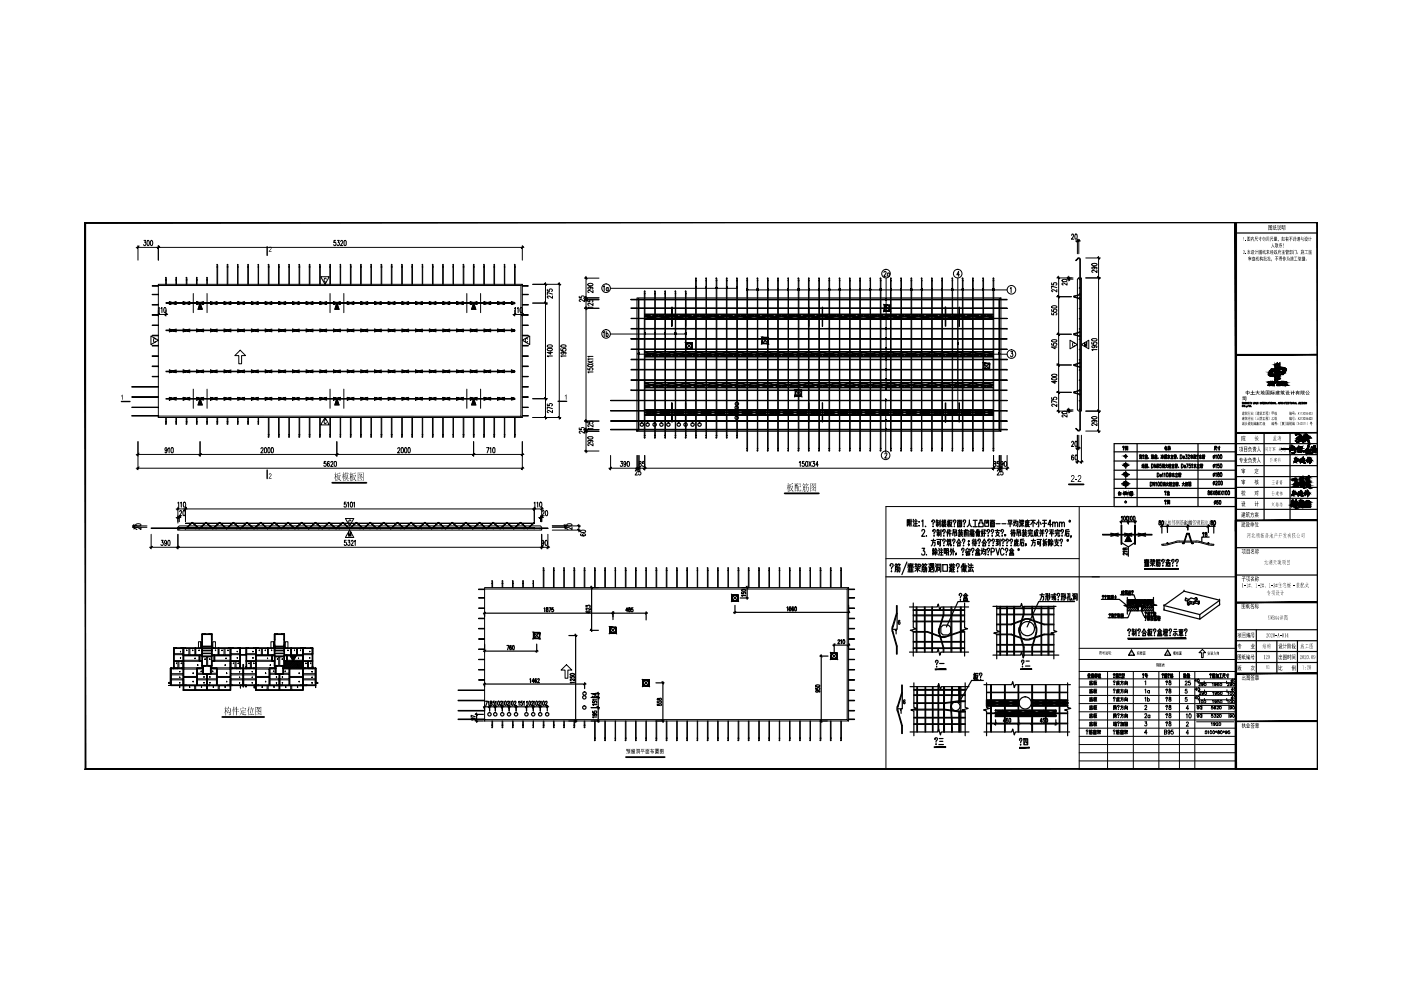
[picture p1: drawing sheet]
<svg xmlns="http://www.w3.org/2000/svg" width="297mm" height="210mm" viewBox="0 0 297 210" stroke-linecap="round" stroke-linejoin="round" font-family="sans-serif">
<g fill="#000">
<path d="M227.1 100.9l.1-.1a.46 .46 0 0 1 .6 .3 .46 .46 0 0 1-.3 .6l-.3 .3h.6v.2h-.8l.5-.8a.27 .27 0 0 0 .2-.3 .27 .27 0 0 0-.3-.2 .27 .27 0 0 0-.2 .3l-.1-.1zM228 101.6h.4v.1h-.4zM228.6 100.9l.1-.1a.46 .46 0 0 1 .5 .3 .46 .46 0 0 1-.3 .6l-.2 .3h.5v.2h-.7l.5-.9a.25 .25 0 0 0 0-.4 .25 .25 0 0 0-.4 .3l-.1-.1zM137.9 158.9h.2l.1-.1v.1h.5l-.5 .1-.1 .2h.2l.1-.2v.2h.2v.5l-.2-.1h.2v-.3h-.2l-.1 .5v-.5h-.2l-.1 .4v-.4l-.1 .2-.1-.1 .3-.4z"/>
<path d="M71.5 100.4l.6-.2 .1 .1-.6 .2v.3l.5-.1 .1 .1-.3 .6 .4 .5-.1 .1-.3-.4-.6 .4 .5-.5-.1-.7-.2 .8-.3 .4 .3-.7zM71.7 100.8l.2 .6 .2-.6zM71.1 100.2h.1v.4l.3 .1h-.3l.2 .5-.2-.3-.1 1.1v-1l-.2 .6 .2-.9-.2-.1h.2z"/>
<path d="M72.7 100.2h.2l-.1 .4 .2-.1 .1 .2h-.3l.2 .5-.2-.3-.1 1.1v-1l-.2 .5 .2-.7-.2-.2h.2zM73 100.4h.2v-.2h.2l-.1 .2h.2v-.3l.1 .3 .2-.1 .2 .2h-.4v.1l-.3-.1-.1 .2v-.2zM73.1 100.6l.7 .1v.6l-.4-.1v.2l.4-.1 .2 .2h-.5l.5 .4-.2 .1-.4-.5-.2 .4-.3 .1 .2-.1 .3-.4-.5-.1h.5v-.2l-.3 .1zM73.2 100.8v.1h.5v-.1zM73.2 101v.2h.5v-.2z"/>
<path d="M74.7 100.4l.6-.2 .1 .1-.6 .2v.3l.6-.1v.1l-.1 .5a.42 .42 0 0 0 .3 .6l-.2 .1-.3-.4-.5 .4 .5-.5-.3-.7v.8l-.3 .4 .2-.5zM74.9 100.8l.2 .6 .2-.6zM74.3 100.2h.2v.4l.2 .1h-.2l.1 .6-.1-.4v1.1h-.2v-1l-.2 .6 .2-.8v-.1l-.2-.1h.2z"/>
<path d="M75.9 100.2h1.1l.1 .1-.1 1.7v-.2h-1.1v.2zM75.9 100.3v1l.3-.2a.26 .26 0 0 0 .2-.2 .26 .26 0 0 0-.2-.3l-.1 .3 .2-.6zM76.3 100.3v.2l.4-.1v.4a.25 .25 0 0 0 0 .3 .25 .25 0 0 0 .3 0l-.2 .1a.28 .28 0 0 0-.3-.2 .28 .28 0 0 0-.3 .2l-.3 .1v.5h1.1v-1.5zM76.3 100.5l.2 .3 .2-.3zM76.3 101.1l.3 .3zM76.2 101.4l.5 .2v.1z"/>
<path d="M167.4 102.6l.2 .1 .5-.3v.2l-.5 .1v.3h.5v.1l-.1 .4a.43 .43 0 0 0 .3 .6l-.2 .1-.1-.1a.19 .19 0 0 0-.2-.2 .19 .19 0 0 0-.2 .2l-.3 .1 .5-.4-.2-.7-.1 .7-.3 .5 .2-.6zM167.6 103.1l.2 .6 .2-.6zM167 102.4l.2 .1-.1 .4 .2-.1 .1 .2h-.3l.2 .5-.2-.3 .1 1-.2 .1v-1l-.2 .5 .2-.7-.2-.2h.2z"/>
<path d="M169.2 102.6h.6v.7l-.5-.1v.8l.5 .1v-.4v.4h-.5l-.1-1 .5 .1v-.5zM168.4 102.6l.7-.1 .1 .2h-.2v.2h.2l-.2 1.3v-.2h-.4l-.1 .2v-1.4l.2 .1v-.2zM168.8 102.7l.1 .2zM169 103v.4zM168.8 103l-.2 .6h.4zM168.6 103v.5zM168.6 103.7v.3h.4v-.3z"/>
<path d="M170.3 103l.4 .1v1l-.1 .2-.2-.2h.2v-.3h-.3l-.2 .5 .2-.4zM170.3 103.1v.3h.3v-.3zM170.3 103.5v.2h.3v-.2zM171 103l.1 .3 .3-.1 .1 .1-.1 .7a.19 .19 0 0 1-.1 .3 .19 .19 0 0 1-.3-.2h.3v-.8h-.2l-.1 .6-.4 .4 .3-.6a.19 .19 0 0 0 .1-.2 .19 .19 0 0 0-.2-.1l.2-.1zM170.3 102.4l.2 .1-.2 .2 .5-.1 .1 .1h-.4l.1 .3-.1-.1a.22 .22 0 0 0-.2-.1 .22 .22 0 0 0-.2 .2zM171 102.4l.1 .1-.1 .2 .4-.1 .1 .1h-.3v.3l-.1-.3-.4 .3z"/>
<path d="M171.8 102.4l1.3 .1-.1 1.7-1.1-.1-.1 .2zM171.9 102.6v.9l.2-.1a.31 .31 0 0 0 .2-.2 .31 .31 0 0 0-.1-.3l-.2 .3 .3-.6zM172.3 102.6h.1l-.1 .2h.5l-.2 .2a.18 .18 0 0 0-.1 .2 .18 .18 0 0 0 .2 .1l.2 .1-.1 .1h-.2a.26 .26 0 0 0-.2-.2 .26 .26 0 0 0-.3 .2h-.2v.6h1v-1.5zM172.3 102.8l.1 .3 .2-.3zM172.3 103.4l.3 .1v.2zM172.2 103.7l.4 .1v.2z"/>
<path d="M48.4 149.8l.1 .1-.1 .3h.6l-.1 1.3a.19 .19 0 0 1-.2 .2 .19 .19 0 0 1-.2-.2 .42 .42 0 0 0 .4-.3 .42 .42 0 0 0-.1-.4l.1-.5h-.6l-.2 .4zM48.4 150.5l.1 .1-.3 .5h.4v-.3l.1 .3-.1 .2v-.2l-.4 .2-.1-.2zM47.8 149.8l.2 .1-.1 .4h.3h-.3l.2 .6-.2-.3v1l-.1 .1v-1l-.3 .5 .3-.8-.3-.1h.3z"/>
<path d="M49.8 150.1h.2l-.2 .3h.3v-.6l.1 .1v.5l.3-.2 .1 .2h-.4v.5l.3-.2 .1 .2h-.4v.7l-.1 .1v-.8h-.5h.5v-.5h-.3l-.1 .4zM49.5 149.9h.2l-.2 .4v1.3l-.1 .1v-1.2l-.3 .3z"/>
<path d="M50.9 150.6h1l.1-.1 .1 .1h-.5v.4l.3-.1 .2 .1h-.5v.5h.6l-.1 .1h-.6l-.3-.5-.4 .6 .3-1 .2 .2-.1 .3 .3 .2v-.8zM51.4 149.9l.2 .1v.2zM51 150.1v.1l1.1-.1 .1 .1-.2 .3v-.3h-1v.3h-.1z"/>
<path d="M52.7 149.8l.2 .1-.2 .4v1.4v-1.2l-.3 .3zM53.2 149.9l.2 .2-.1 .1zM52.8 150.3l.9-.1 .1 .2zM53 150.5l.2 .4v.4zM53.5 150.4l.2 .1-.3 1 .4-.1 .1 .2h-1l-.1-.1 .6-.1z"/>
<path d="M54.2 149.9h1.2v1.7l-1.1-.1-.1 .2zM54.3 150v1l.2-.2a.29 .29 0 0 0 .2-.3 .29 .29 0 0 0-.1-.3l-.2 .4 .2-.6zM54.6 150h.1v.2h.4l-.1 .1a.28 .28 0 0 0-.2 .4 .28 .28 0 0 0 .4 .1v.2l-.2-.1a.23 .23 0 0 0-.2-.2 .23 .23 0 0 0-.3 .2l-.2 .1v.5h1v-1.5zM54.6 150.2l.2 .3 .1-.2zM54.7 150.8l.2 .1v.2zM54.5 151.1l.4 .1 .1 .1z"/>
<path d="M133.1 158.8h.5l-.2 .2h.2v.6l-.1-.5h-.2l-.1 .5v-.6l.1-.1zM132.8 158.8h.3l-.1 1-.2-.1h.1v-.5h-.1l.2-.1-.2-.1 .2-.1h-.2zM133.3 159.2l.1 .3-.3 .3 .2-.3zM133.4 159.6l.2 .2z"/>
<path d="M133.9 158.9l.3-.1-.3 .1v.2l.2-.1 .1 .2v-.4h.4a.2 .2 0 0 1 .1 .3 .2 .2 0 0 1-.3 0l.1 .1v-.3h-.1l-.1 .3-.4 .1zM133.9 159.3h.7v.5h-.7zM134.3 159.4l.2 .1zM134 159.4l.2 .1zM134.3 159.6v.1h.2v-.1zM134 159.6v.1h.2v-.1z"/>
<path d="M134.8 158.8l.3 .2zM135.1 158.8h.5v1l-.1-.1 .1-.8h-.4l-.1 .9zM135.2 159h.4zM134.8 159l.2 .2zM135.3 159.2h.2v.4h-.2zM135.3 159.3v.2h.1v-.2zM135 159.3l-.1 .5z"/>
<path d="M135.9 158.8h.7l-.3 .1v.4h.4l-.4 .1v.5l-.1-.5h-.4l.4-.1v-.4zM136.5 159l-.1 .3zM135.9 159l.1-.1 .1 .3z"/>
<path d="M136.8 158.8h.9l-.4 .2h.3v.8l-.7 .1v-.9l.3-.1zM137.5 159.1v.6l.1-.1v-.5zM137.2 159.1l.2 .1zM137 159.1v.5h.1v-.5zM137.2 159.3l.2 .1zM137.2 159.5l.2 .1z"/>
<path d="M138.9 158.8h.8v.2h-.3h.3l-.3 .1 .2 .1v.4h-.5v-.4l.2-.1-.4-.1h.4h-.4zM139.4 158.8l.2 .1zM139.2 158.8l.2 .1zM139 158.8l.1 .1zM139.1 159.3h.4zM139.1 159.4h.4zM139.1 159.5l.4 .1zM138.9 159.2l.1 .5 .7 .1-.8 .1z"/>
<path d="M139.9 158.8h.8v1h-.8zM140.2 158.9l.3 .1-.1 .2 .2 .1v-.4zM140 158.9v.7h.3l-.1-.2 .1 .2h.3v-.3h-.3l-.3 .1 .3-.2-.1-.1-.2 .1 .2-.3zM140.3 159.3l.1 .2zM140.2 159l.1 .2 .1-.2z"/>
</g>
<path d="M70.4 102.4h7.3M166.4 104.6h7.2M226.6 102.7h3.1M47.1 152h8.9M132.7 160.5h8.2" fill="none" stroke="#000" stroke-width=".38"/>
<g fill="none" stroke="#000" stroke-width=".21">
<path d="M68 58.7h1.8l-.9 1.6zM69.2 59.2a.24 .24 0 0 0-.3-.2 .24 .24 0 0 0-.2 .3v.2a.24 .24 0 0 0 .2 .4 .24 .24 0 0 0 .3-.3M32 71.2l1.6 .9-1.6 1zM33 71.9a.24 .24 0 0 0-.3-.2 .24 .24 0 0 0-.1 .4v.2a.24 .24 0 0 0 .1 .3 .24 .24 0 0 0 .3-.2M42.4 64.3l.5 1.3h-.9zM49.8 75.4l1.1-1.1 1.2 1.1h-.9v1.7h-.6v-1.7zM71.4 64.3l.5 1.3h-.9zM100.4 64.3l.5 1.3h-.9zM110.7 72.1l1.6-.9v1.9zM111.8 71.9a.24 .24 0 0 0-.3-.2 .24 .24 0 0 0-.1 .4v.2a.24 .24 0 0 0 .1 .3 .24 .24 0 0 0 .3-.2M226.9 72.1l1.5 1-1.5 .9zM227.8 72.8a.23 .23 0 0 0-.3-.2 .23 .23 0 0 0-.1 .3v.3a.23 .23 0 0 0 .1 .3 .23 .23 0 0 0 .3-.2"/>
<path d="M229.3 73.1l1.5-1v1.9zM230 73.5v-.9l.2 .9 .2-.9v.9M42.4 84.5l.5 1.4h-.9zM68.9 88.5l.9 1.6h-1.8zM69.2 89.2a.24 .24 0 0 0-.3-.2 .24 .24 0 0 0-.2 .3v.2a.24 .24 0 0 0 .2 .3 .24 .24 0 0 0 .3-.2M71.4 84.5l.5 1.4h-.9zM100.4 84.5l.5 1.4h-.9zM73.2 109.9h1.8l-.9 1.6zM73.9 113.7v-.9l.3 .9 .2-.9v.9M74.1 112.4l.9 1.6h-1.8zM74.4 110.4l-.1-.2a.43 .43 0 0 0-.4 .5 .43 .43 0 0 0 .4 .4l.1-.2M61.5 139h1.3l-.7 1.2z"/>
<path d="M119 142.1l1.1-1.2 1.1 1.2h-.8v1.7h-.6v-1.7z"/>
</g>
<g fill="none" stroke="#000" stroke-width=".21">
<path d="M60.3 140.2h3.9l.1 1.4-4 .1zM60.4 140.2l-.1 .1M60.6 140.2l-.3 .2M60.7 140.2l-.4 .4M60.8 140.2l-.5 .5M61 140.2l-.7 .7M61.1 140.2l-.8 .8M61.3 140.2l-1 1M61.4 140.2l-1.1 1.1M61.6 140.2l-1.3 1.2M61.7 140.2l-1.4 1.4M61.8 140.2l-1.4 1.5"/>
<path d="M62 140.2l-1.5 1.5M62.1 140.2l-1.4 1.5M62.3 140.2l-1.5 1.5M62.4 140.2l-1.5 1.5M62.6 140.2l-1.5 1.5M62.7 140.2l-1.5 1.5M62.9 140.2l-1.5 1.5M63 140.2l-1.5 1.5M63.2 140.2l-1.5 1.5M63.3 140.2l-1.5 1.5M63.5 140.2l-1.6 1.5M63.6 140.2l-1.5 1.5"/>
<path d="M63.8 140.2l-1.6 1.5M63.9 140.2l-1.5 1.5M64.1 140.2l-1.6 1.5M64.2 140.2l-1.5 1.5M64.2 140.3l-1.4 1.4M64.2 140.4l-1.3 1.3M64.2 140.5l-1.1 1.2M64.2 140.7l-1 1M64.2 140.8l-.8 .9M64.2 141l-.7 .7M64.2 141.1l-.5 .6M64.2 141.3l-.4 .4"/>
<path d="M64.2 141.4l-.2 .3M64.2 141.6l-.1 .1"/>
</g>
<path d="M42.4 64.3l.5 1.3h-.9zM71.4 64.3l.5 1.3h-.9zM100.4 64.3l.5 1.3h-.9zM42.4 84.5l.5 1.4h-.9zM71.4 84.5l.5 1.4h-.9zM100.4 84.5l.5 1.4h-.9zM61.5 139h1.3l-.7 1.2z" fill="#000" stroke="#000" stroke-width=".21"/>
<!-- layer: PUB_TITLE -->
<path d="M18 163.1h261.4l-.1-.2zM18 163.1l.2-.2h261.1zM18 47.1v116l.2-.2zM18 47.1l.2 .1v115.7zM18 47.1l.2 .1 261.2-.1zM18.2 47.2l261.2-.1-.1 .1zM279.4 47.1l-.1 .1 .1 115.9zM279.3 47.2l.1 115.9-.1-.2z" fill="#000" stroke="#000" stroke-width=".21"/>
<!-- layer: TK -->
<path d="M18 47.1h.1M18 54.8h.1M18 62.5h.1M18 70.1h.1M18 77.9h.1" fill="none" stroke="#000" stroke-width=".25"/>
<path d="M262 141.4v21.7" fill="none" stroke="#000" stroke-width=".25"/>
<g fill="none" stroke="#000" stroke-width=".21">
<path d="M187.8 118.4h41M228.8 107.4v55.7h33.2v-25.6h-33.2M262 107.4h-74.2v55.7M228.8 139.8h33.2M231.6 122.3h30.4M254.2 138.4l.7-.7 .7 .7h-.5v1h-.3v-1zM228.8 142.4h33.2M228.8 143.9h33.2M228.8 145.7h33.2M228.8 147.4h33.2M228.8 149.2h33.2M228.8 150.9h33.2"/>
<path d="M228.8 152.7h33.2M228.8 154.4h33.2M228.8 156.1h33.2M228.8 157.9h33.2M228.8 159.6h33.2M234.8 142.4v20.7M240.3 142.4v20.7M245.7 142.4v20.7M250.1 142.4v20.7M253.3 142.4v20.7M228.8 161.3h33.2"/>
</g>
<!-- layer: Text -->
<g fill="#000">
<path d="M247.4 138.3l.2 .5 .1-.5v.6v-.5l-.1 .5-.2-.5v.5zM257.3 138.3h.2v-.2l.1 .2h.3h-.4v.2h.3l-.1 .4-.2-.1h.2v-.3l-.4 .4 .2-.3v-.3zM246.4 140.7h.5h-.2l.1 .1-.1 .1h.2l-.2 .1 .2 .1v.3l-.2-.4-.1 .3h.1l-.3 .1 .1-.3h-.1l.1-.1-.1-.1h.2h-.1l.1-.2z"/>
<path d="M233.4 138l.2 .1-.1 .8h-.1l.1-.4h-.3l.3-.1v-.2l-.2 .1zM233.1 138l.2 .1-.1 .8-.1-.4-.1 .1 .2-.3h-.2zM233.3 138.5l.1 .2z"/>
<path d="M233.8 138.1h.3v.2h-.3zM233.8 138.1v.2h.3v-.2zM233.7 138.4h.5h-.4l.3 .1v.4l-.2-.1h.2v-.2h-.3v-.2z"/>
<path d="M234.5 138.1l.1 .2zM234.7 138.1v.2zM234.4 138.1l.1 .1zM234.5 138.3h.3l-.1 .5 .1-.2 .1 .3h-.2v-.3l-.2 .3 .1-.3zM234.6 138.3l.1 .2zM234.3 138.3l.2 .3-.1 .2z"/>
<path d="M235.2 138.1h.3v.8h-.2l.1-.3-.3 .2zM235.3 138.2l.1 .1zM235.3 138.3l.1 .2zM235 138.1h.2v.5l-.2 .1zM235 138.2l.1 .1zM235 138.4l.1 .2z"/>
<path d="M241.1 138.1l.2 .3-.1 .5-.1-.3-.1 .1zM241.3 138.1h.3v.8h-.4zM241.3 138.2l.2 .1zM241.3 138.4v.2h.2v-.2zM241.3 138.6v.2h.2v-.2zM241 138.2l.1 .1zM241.2 138.2l.1 .1z"/>
<path d="M241.8 138.1v.2l.1-.1 .1 .1 .1-.2 .1 .3h-.2l.1-.1-.2 .2 .1 .3 .2 .1h-.3v-.3h-.1v.3v-.3l-.2 .1zM241.9 138.3v.3zM241.9 138.1l.1 .2zM241.7 138.2l.1 .1zM242 138.5h.2v.3h-.2zM242.1 138.6v.1z"/>
<path d="M242.3 138.1h.6l-.3 .1 .2 .1v.6h-.4v-.6l.2-.1zM242.7 138.3l.1 .5zM242.5 138.3l.2 .1zM242.4 138.3l.1 .5zM242.5 138.5l.2 .1zM242.5 138.7l.2 .1z"/>
<path d="M248.9 138.2l.3-.1 .1 .2zM248.8 138.1l.1 .2-.1 .6v-.3l-.1 .1zM248.9 138.3h.3l-.1 .3h.2l-.2 .1 .2 .2-.2-.2-.2 .2 .1-.2h-.1l.1-.1zM249 138.4h.2zM249 138.5l.2 .1z"/>
<path d="M249.5 138.1l.1 .2-.1 .6v-.4l-.2 .1zM249.6 138.1h.3l-.3 .1v.1h.3v.6l-.1-.1-.2 .1 .2-.2-.1-.3-.2 .5zM249.7 138.4l.1 .2 .1-.2z"/>
<path d="M250 138.1h.5l-.2 .2h.2v.6h-.5v-.6h.3zM250.4 138.3l.1 .5zM250.2 138.3l.1 .1zM250.1 138.3l.1 .5zM250.2 138.5l.1 .1zM250.2 138.7l.1 .1z"/>
<path d="M256 138.2l.3-.1v.1h.2v.2v-.1h-.4l-.1 .1zM256 138.4l.2-.1v.1h.3l-.1 .2 .1 .3-.2-.1-.3 .1 .2-.1zM256.2 138.5v.1l.1 .1 .1-.2z"/>
<path d="M256.8 138.1v.4v-.2l-.1 .2zM256.9 138.2l.1-.1 .2 .3h-.3h.1zM256.7 138.1v.2zM256.7 138.5h.5l-.2 .1 .2 .3-.3-.3-.1 .2 .2 .1h-.2v-.2l-.2 .1 .2-.2z"/>
<path d="M258 138.2l.1-.1 .3 .1v.7v-.6h-.4v.6zM258.1 138.4h.2v.3h-.2zM258.1 138.5l.2 .1z"/>
<path d="M245.2 140.6l.1 .1-.1 .1h.1l-.1 .6v-.5h-.1zM245.3 140.6h.4l-.1 .8v-.7h-.2l-.1 .7zM245.4 140.8l.1 .1 .1-.1v.4l-.1-.1-.1 .1 .1-.2z"/>
<path d="M245.8 140.5l.5 .2-.1 .1-.4-.1v.2zM246.1 140.8l.2 .1-.1 .5v-.4l-.2 .4zM245.8 140.8h.2v.5l-.1 .1-.1-.3-.1 .3zM245.8 140.9l.1 .1zM245.8 141l.1 .1z"/>
<circle cx="239.9" cy="138.6" r=".2"/>
</g>
<!-- layer: S-TEXT -->
<g fill="none" stroke="#000" stroke-width=".25">
<path d="M233.5 127.1h3.8l1.8 1.4M233.7 126.4l.1-.2a.21 .21 0 0 1 .2 .2 .21 .21 0 0 1-.2 .3v.1M233.8 127h.1M234.3 126.4h-.1a.18 .18 0 0 1 .3-.2 .18 .18 0 0 1 0 .3l-.1 .3M234.4 127h.1M234.7 126.4l.2 .2M234.8 126.2l.1 .2M234.9 126.7l-.2 .4M234.9 127.1h.1M235 126.7l.1 .4M235 126.3h.3v.3h-.3zM235 126.8h.1"/>
<path d="M235 126.4h.3M235.2 126.7v.4l.1-.1M235.2 130.3v-.2a.21 .21 0 0 1 .3 .2 .21 .21 0 0 1-.2 .3v.1M235.3 130.9h.1M235.3 126.8h-.1M235.5 126.3v.2M235.6 126.4l.5-.2-.1 .2M235.6 126.8h.2M235.7 126.2v.3l.1-.1M235.7 126.6l-.2 .4M235.7 130.5h.3M235.7 126.7l-.1 .4"/>
<path d="M235.7 130.9v-.3h.3l-.1 .3M235.7 130.2v.1M235.8 130.1l.2 .1M235.8 126.7h-.2M235.8 130.1v.9M235.9 127l.2 .1M235.9 126.8l-.1 .3-.1-.3M235.9 126.6h.2l-.1 .1M235.9 126.3l.1 .2M236 126.8h.1M236 126.6v.4M236.1 130.2v.6"/>
<path d="M236.2 130.1v.9M236.3 126.6h.4M236.4 130.3a.16 .16 0 0 1 .2-.2 .16 .16 0 0 1 .1 .3l-.1 .3M236.5 126.2v.9h-.3h.6M236.6 130.9h.1M236.9 130.5h.3M237 130.9v-.3h.2v.3M237 130.1l.2 .1M237 130.2l-.1 .1M237.1 130.1v.9M237.3 130.2v.6M237.4 130.1v.9"/>
<path d="M237.5 126.1h2.9l.6 1.6M237.7 130.3h.1M237.7 130.1v.9M237.8 125.7l.2 .4h.3M237.8 125.3h.1l-.1 .8M237.8 130.8l-.1-.5v.6M237.9 130.4h.3l-.2 .6M238 130.5l.2 .5M238 125.9h.3M238 125.4h.3M238 125.3h.3v.3h-.3M238 125.7h.3"/>
<path d="M238.2 125.2v.8M238.2 130.2h-.3l-.1 .8M238.5 125.5h.2M238.6 125.5v.4M238.6 125.3h.2M238.6 125.2l-.1 .2M238.7 125.3v.2M238.7 125.9l-.2 .1M238.9 125.3h.2M238.9 125.8v.1M238.9 125.2l-.1 .2M238.9 125.3l.1 .2"/>
<path d="M239.1 125.9l-.1 .2v-.6h-.2l-.1 .6M239.2 125.3h.6M239.3 125.5h.5v.6h-.5zM239.4 125.9h.2M239.4 125.7h.2M239.5 125.3l-.1 .8M239.6 125.5v.6M239.8 129.3l-.7 1.7h-4.1M240 125.4v.1a.16 .16 0 0 1 .1-.3 .16 .16 0 0 1 .2 .2l-.2 .4M240.1 126h.1M241.9 129.3l.6 1.3h3.2M242.7 130.9a.18 .18 0 0 1 .1-.2 .18 .18 0 0 1 .2 .1 .18 .18 0 0 1 0 .2l-.1 .3"/>
<path d="M242.8 129.9h.1M242.8 129.9v-.1a.17 .17 0 0 1 .3 .1 .17 .17 0 0 1-.1 .2l-.1 .2M242.9 131.5h.1M242.9 130.5h.1M243.2 131.1h.3M243.2 131.2h.3v.3h-.3zM243.2 130.8h.3M243.3 130h.2M243.3 130.9v.2M243.4 129.8v.6M243.4 130.7v.1M243.5 130.6h.4"/>
<path d="M243.5 130.3l-.2 .2M243.5 130.9l-.1 .2M243.5 129.8h.3v.4h-.3zM243.5 130.4h.3M243.5 130h.3M243.7 131.3h.1l-.1-.3 .1-.3h-.2v.9M243.7 129.8v.8M244 130.9h.1M244.1 129.9v-.1a.21 .21 0 0 1 .3 .1 .21 .21 0 0 1-.2 .3v.1M244.1 130.7l-.1 .9M244.1 131.1l-.1 .2M244.2 130.5h.1"/>
<path d="M244.2 130.8h.3M244.2 131h.3M244.2 131.2h.3M244.2 130.8l.1 .2M244.3 131l-.1 .4 .3 .2M244.3 130.7v.1M244.4 131.2l-.2 .4M244.4 130.8v.2M244.6 130l.2-.2 .3 .2M244.6 130.6h.5M244.6 130.6v-.2h.5v.2M244.7 130.1h.3v.2h-.3z"/>
<path d="M244.7 130.8h.5M244.7 131.4h.5M244.7 131.6h.5M244.7 130h.2M244.8 130.4v.2M244.9 131.1h.2M244.9 131.2h.2M244.9 130.4v.2M245 130.7l-.3 .5M245 130.8l.2 .2M245.1 131h-.2l-.1 .6M245.2 131.4v.1"/>
<path d="M245.4 131.1v-.1h.6v.1M245.5 130.8h.2M245.5 131.1h.4v.2h-.4zM245.5 131.4h.4v.2h-.4zM245.5 130.7l-.1 .2M245.5 131.3v.1M245.6 130.8v.1M245.7 130.9v.1M245.8 130.8h.2M245.8 130.7l-.1 .2M245.9 130.8v.1M230.7 143.1l-.1 .2"/>
<path d="M230.8 142.8l-.1 .9M230.8 143h.4M230.8 143.1h.3v.2h-.3zM230.8 143.5l.4 .2M231 142.8l-.1 .8-.1 .1M231.4 143.7v-.8h.5l-.1 .8M231.4 143.3h.5M231.4 143.1h.5M231.6 142.9v.8M232.1 143.3h.3M232.1 143.3h.3v.3h-.3zM232.1 143h.3"/>
<path d="M232.2 143v.3M232.2 142.8v.2M232.3 143v.3M232.5 143.5h.2l-.2-.4 .2-.2h-.2v.8M232.9 143.1l-.1 .2M233 142.8l-.1 .9M233 143.7h.4M233.2 142.8v.2M233.3 143v.7M233.3 143h-.3l.1 .7M236.1 143a.18 .18 0 0 1 .1-.2 .18 .18 0 0 1 .2 .1 .18 .18 0 0 1-.1 .3l-.1 .2M236.2 143.6h.1"/>
<path d="M236.6 143.7v-.6h.2v.6M236.6 143.3h.5l-.1 .4M236.6 143.5h.2M236.6 142.9h.3M236.7 142.8l-.1 .2M236.7 142.9l.1 .2M236.9 142.9h.3M237 143.1l-.1 .6M237 142.8l-.1 .2M237 142.9l.1 .2M237.3 143v.1a.16 .16 0 0 1 .1-.3 .16 .16 0 0 1 .2 .2l-.2 .4M237.4 143.6h.1"/>
<path d="M237.8 143h.4M237.9 143.5h.4M237.9 142.9h.3M237.9 142.9l-.1 .4M238.1 142.9v.4M238.1 143.3v.4h-.3h.6M238.3 142.9v.3M238.4 142.8v.5M242.3 143v.1a.16 .16 0 0 1 .1-.3 .16 .16 0 0 1 .2 .2l-.2 .4M242.4 143.6h.1M242.8 143.3h.5M242.9 143.5l.3-.1-.1 .3"/>
<path d="M242.9 142.9h.3v.2h-.3zM243 143.3v.1M246.4 143v-.1a.22 .22 0 0 1 .3 .1 .22 .22 0 0 1-.2 .3v.1M246.5 143.6h.1M246.9 143.7v-.6h.2v.6M246.9 143.3h.5v.4M246.9 143.5h.2M247 142.9h.2M247 142.8l-.1 .2M247.1 142.9v.2M247.3 142.9h.2M247.3 143.1l-.1 .6"/>
<path d="M247.3 142.8l-.1 .2M247.4 143.7h.1M247.4 142.9v.2M247.7 143v.1a.16 .16 0 0 1 .1-.3 .16 .16 0 0 1 .1 .2l-.1 .4M247.8 143.6h.1M248.2 143h.1M248.2 142.8v.9M248.3 143.5l-.1-.5v.6M248.5 143.4h.1v.3h-.1zM248.5 143.1l.2 .4M248.5 143l.1 .1-.2 .4M248.5 142.8l-.1 .3"/>
<path d="M251 143.2l.1-.2 .1 .2M251 143h.2M251 143.4h.2M251 142.9v.1M251.1 142.8l-.1 .8 .2 .1M251.2 143.4l-.2 .3M251.2 142.9v.1M251.3 142.8l-.1 .5M251.5 143.1l-.3 .6M251.5 143.1h-.2l.2 .6M251.7 143.7h.6M251.7 143.2h.6"/>
<path d="M251.7 143.6h.5M251.8 143.3h.4v.2h-.4zM251.8 143.4h.4M251.8 142.9h.3v.2h-.3zM251.8 143h.3M252 143.3v.4M256.5 143v.1a.18 .18 0 0 1 .2-.3 .16 .16 0 0 1 .1 .2l-.1 .4M256.7 143.6h.1M257 143.7l.1-.6h.2l-.1 .6M257.1 143.3h.5l-.1 .4M257.1 143.5h.2M257.1 142.9h.2"/>
<path d="M257.2 142.8l-.2 .2M257.2 142.9v.2M257.4 142.9h.2M257.4 143.1l-.1 .6M257.4 142.8l-.1 .2M257.5 143.7h.1M257.5 142.9v.2M257.8 143h.2l-.1 .7M257.9 142.8l-.1 .9M258.1 143h.2v.7h-.2zM258.5 143.7h.6M258.5 142.9h.5"/>
<path d="M258.8 142.9v.8M259.3 143.2h.4v-.3h-.4l-.1 .8M259.3 142.9h.4M259.5 143.2l.3 .5M260 143.1h.5M260.1 143.3l.1 .2M260.4 142.8l-.1 .9"/>
</g>
<!-- layer: S-BZ -->
<path d="M239.9 137.8l.6 1.1h-1.2zM247.6 137.8l.6 1.1h-1.3z" fill="none" stroke="#000" stroke-width=".25"/>
<g fill="none" stroke="#000" stroke-width=".25">
<path d="M189.8 133.7l.2-.2v.9M190.2 130v3.4h-.8M190.8 131.7v-.1a.39 .39 0 0 0-.3 .4 .39 .39 0 0 0 .3 .3v-.4l-.3 .2M205.5 127.6h-2.4l-2.4 5.3M227.8 127.6h-7.6l-2.4 5.3M246.8 129.3h.1M246.8 128.4h.1M246.8 129.3l7.6 2M246.8 128.4v.9M251 125.3h.1M251 125.3l7.6 2M251 125.3l-4.2 3.1"/>
<path d="M251.4 126.9l-.1 .4 .5 .1M251.4 126.9h.1M251.4 126.9l.7 .2M251.8 127.3v.5h.1M251.8 127.9l.5-.3 .3 .1-.1 .2-.4 .3M251.8 127.9h.1M251.9 127.9l.2 .1-.2 .2M251.9 128.2h.1M251.9 127.9l-.1 .1 .1 .2M251.9 127.9h.1M253 127.7v.4M253.2 127l.5-.3v.3"/>
<path d="M253.4 127.8l-.4 .3-.6-.1M253.4 127.5l-.1 .3 .8 .3M253.4 127.5h.1M253.4 127.5l.8 .1M253.7 127.1l-1.2-.3-.7 .5M253.7 127.1h.1M253.7 127h.1M253.7 127v.1M253.8 127.1l-.8 .6-1.2-.4M253.8 127.1v.5M254.1 128h.1M254.1 128v.1"/>
<path d="M254.1 128.1h.1M254.1 127.7v.3M254.1 127.7h.1M254.2 127.7h.1M254.2 127.7h-.1M254.2 127.6l-.1 .4M254.2 127.6l-.1 .5M254.2 127.6h.1M254.3 127.8l-.2 .2M254.3 127.7h.1M258.6 127.3h.1M258.6 128.2h.1"/>
<path d="M258.6 128.2l-4.2 3.1v-1l-7.6-1.9M258.6 127.3v.9M258.6 127.3l-4.2 3M190.9 150.5l.2-.1v.9M191.3 146.9v3.4h-.9M191.9 148.5v-.1a.4 .4 0 0 0-.3 .4 .4 .4 0 0 0 .2 .4l.1-.4-.2-.1-.1 .2M200.2 150.4l3.1 .4M200.2 150.5l3.1 .4M201.5 149.9l.3 3M201.5 149.9h.1M201.6 149.9h.1M201.7 149.9l.2 3"/>
<path d="M201.8 147.3l-.3 2.6M201.9 147.3l-.2 2.6M203.3 149h.2M203.3 148.6l-3.1 .4M203.3 148.8l-3.1 .3M203.7 145.7v.6M203.7 146.4v.8M203.7 147.2v.2M203.7 147.4v.8M203.7 148.3v.1M203.7 148.5v.7M203.7 149.3v.1"/>
<path d="M203.7 149.5v.7M203.7 150.3v.1M203.7 150.5v.7M203.7 151.3v.1M203.7 151.5v.7M203.7 152.3v.1M203.7 152.5v.7M203.7 153.3v.2M203.7 153.5v.8M203.7 154.3v.8M203.7 155.2h.1M208.5 144.3h-2.5l-2.2 3.9"/>
<circle cx="251.9" cy="128.1" r=".2"/>
</g>
<!-- layer: S-HATCH-X -->
<g fill="none" stroke="#000" stroke-width=".25">
<path d="M238.6 128.4h-.1M238.9 128.6h.1M239 128.5h.1M239 129.2l.4 .3M239 128.4l-.2 .2M239.1 127.9h.1M239.1 127.8h.1M239.1 127.7h.1M239.1 127.6h.1M239.1 127.4h.1M239.1 127.5h.1M239.1 128.8l.7 .7"/>
<path d="M239.2 127.7h.1M239.2 127.6h.1M239.2 127.4h.1M239.2 127.9h.1M239.2 127.5h.1M239.3 128h.1M239.2 127.8h.1M239.3 127.9h.1M239.3 127.8h.1M239.3 127.7h.1M239.3 127.6h.1M239.3 127.5h.1"/>
<path d="M239.3 127.4h.1M239.3 128.4h.1M239.4 127.9h.1M239.4 127.8h.1M239.4 127.7h.1M239.4 127.6h.1M239.4 127.4h.1M239.4 127.5h.1M239.4 128.5h.1M239.4 128l-.2 .1M239.4 128.4l-.4 .3M239.5 127.6h.1"/>
<path d="M239.5 127.4h.1M239.5 127.7h.1M239.5 127.9h.1M239.5 128.8l.7 .7M239.5 127.8h.1M239.6 127.7h.1M239.6 127.6h.1M239.6 127.5h.1M239.6 127.8h.1M239.6 127.4h.1M239.6 128.1h.1M239.6 128.5h.1"/>
<path d="M239.6 127.9h.1M239.6 128.2h.1M239.6 128h.1M239.7 127.8h.1M239.7 127.7h.1M239.7 127.5h.1M239.7 128h.1M239.7 127.9h.1M239.7 127.6h.1M239.7 127.4h.1M239.8 127.7h.1M239.8 128h.1"/>
<path d="M239.8 127.6h.1M239.8 128.8h.1M239.8 128l-.3 .3M239.8 127.9h.1M239.8 127.8h.1M239.8 127.4h.1M239.9 127.5h.1M239.9 127.8h.1M239.9 127.9h.1M239.9 127.7h.1M239.9 127.6h.1M239.9 127.4h.1"/>
<path d="M239.9 128.8l.7 .7M239.9 128.4h.1M239.9 128.8h.1M240 127.6h.1M240 127.9h.1M240 127.8h.1M240 127.7h.1M240 127.5h.1M240 128.7l.2-.1zM240.1 127.6h.1M240.1 127.9h.1M240.1 127.4h.1"/>
<path d="M240.1 127.8h.1M240.1 128h.1M240.1 127.5h.1M240.1 127.7h.1M240.1 128.2h.1M240.2 127.8h.1M240.2 127.6h.1M240.2 127.5h.1M240.2 127.9h.1M240.2 127.7h.1M240.2 128l-.8 .8M240.2 127.4h.1"/>
<path d="M240.3 128h.1M240.3 127.9h.1M240.3 127.8h.1M240.3 127.6h.1M240.3 127.4h.1M240.3 128.4h.1M240.3 127.7h.1M240.3 127.5h.1M240.3 128.8l.7 .7M240.4 127.9h.1M240.4 127.8h.1M240.4 127.7h.1"/>
<path d="M240.4 127.6h.1M240.4 127.4h.1M240.4 127.5h.1M240.4 128.2h.1M240.4 128h.1M240.5 127.8h.1M240.5 127.9h.1M240.5 127.7h.1M240.5 127.6h.1M240.5 127.5h.1M240.5 127.4h.1M240.6 128h.1"/>
<path d="M240.6 127.8h.1M240.6 127.6h.1M240.6 127.5h.1M240.6 127.4h.1M240.6 127.7h.1M240.6 127.9h.1M240.6 128l-.8 .8M240.7 127.9h.1M240.7 127.8h.1M240.7 127.7h.1M240.7 127.4h.1M240.7 128.7h.1"/>
<path d="M240.7 127.6h.1M240.7 127.5h.1M240.7 128.8l.6 .5M240.7 128h.1M240.8 127.9h.1M240.8 127.8h.1M240.8 127.7h.1M240.8 127.6h.1M240.8 127.5h.1M240.8 127.4h.1M240.8 128.8h.1M240.8 128.1h.1"/>
<path d="M240.9 128h.1M240.9 127.8h.1M240.9 127.6h.1M240.9 127.5h.1M240.9 127.4h.1M240.9 128.3h.1M240.9 127.7h.1M241 127.9h.1M241 127.8h.1M241 127.7h.1M241 127.6h.1M241 127.5h.1"/>
<path d="M241 128.1h.1M241 128.8h.1M241 127.4h.1M241 128l-.8 .8M241 128h.1M241 128.3h.1M241.1 127.8h.1M241.1 127.7h.1M241.1 127.6h.1M241.1 127.5h.1M241.1 127.9h.1M241.1 128.8l.2 .1"/>
<path d="M241.2 128h.1M241.2 127.8h.1M241.2 127.6h.1M241.2 127.5h.1M241.2 127.4h.1M241.2 127.9h.1M241.2 128.3h.1M241.2 128.2h.1M241.3 127.9h.1M241.3 127.8h.1M241.3 127.7h.1M241.3 127.6h.1"/>
<path d="M241.3 127.5h.1M241.3 127.4h.1M241.3 128.2l.1-.1zM241.3 128.5l-.3 .3M241.3 128h.1M241.4 127.5h.1M241.4 127.9h.1M241.4 127.6h.1M241.4 127.8h.1M241.4 127.4h.1M241.4 128h.1M241.4 127.7h.1"/>
<path d="M241.4 128l-.8 .8M241.5 127.7h.1M241.5 127.6h.1M241.5 127.5h.1M241.5 128h.1M241.5 127.8h.1M241.5 127.4h.1M241.5 127.9h.1M241.6 127.9h.1M241.6 127.8h.1M241.6 127.7h.1M241.6 127.6h.1"/>
<path d="M241.6 127.5h.1M241.6 127.4h.1M241.6 128h.1M241.6 128.1h.1M241.7 127.6h.1M241.7 127.9h.1M241.7 127.8h.1M241.7 127.7h.1M241.7 127.5h.1M241.7 127.4h.1M241.8 127.6h.1M241.8 127.5h.1"/>
<path d="M241.8 127.7h.1M241.8 127.9h.1M241.8 128.1h.1M241.8 128h.1M241.8 127.8h.1M241.8 128.2h.1M241.9 127.8h.1M241.9 127.7h.1M241.9 127.6h.1M241.9 127.5h.1M241.9 128h.1M241.9 128l-.5 .4"/>
<path d="M241.9 127.9h.1M241.9 127.4h.1M241.9 128.3h.1M242 127.8h.1M242 127.7h.1M242 127.9h.1M242 127.6h.1M242 127.5h.1M242 128h.1M242.1 128h.1M242.1 127.7h.1M242.1 127.5h.1"/>
<path d="M242.1 127.9h.1M242.1 127.6h.1M242.1 127.4h.1M242.1 127.8h.1M242.1 129.2l.4 .3M242.2 128.7h.1M242.2 127.9h.1M242.2 127.8h.1M242.2 127.7h.1M242.2 127.6h.1M242.2 127.5h.1M242.2 127.4h.1"/>
<path d="M242.2 128.8l.7 .7M242.2 128l-.4 .4M242.3 128h.1M242.3 127.8h.1M242.3 127.6h.1M242.3 127.4h.1M242.3 127.9h.1M242.3 127.7h.1M242.3 127.5h.1M242.3 128.6h.1M242.4 127.9h.1M242.4 127.6h.1"/>
<path d="M242.4 127.8h.1M242.4 128.4h.1M242.4 127.7h.1M242.4 127.5h.1M242.4 128.1h.1M242.4 127.4h.1M242.5 127.9h.1M242.5 127.8h.1M242.5 127.7h.1M242.5 127.6h.1M242.5 127.5h.1M242.5 128.1h.1"/>
<path d="M242.5 128.6h.1M242.6 127.8h.1M242.6 127.7h.1M242.6 127.6h.1M242.6 127.9h.1M242.6 127.4h.1M242.6 128.8l.7 .7M242.7 127.9h.1M242.7 127.7h.1M242.7 127.4h.1M242.7 127.8h.1M242.7 127.6h.1"/>
<path d="M242.7 127.5h.1M242.7 128.6h.1M242.7 128l-.6 .5M242.7 128h.1M242.7 128.3h.1M242.8 127.7h.1M242.8 127.6h.1M242.8 127.4h.1M242.8 127.9h.1M242.8 127.8h.1M242.9 127.6h.1M242.9 127.5h.1"/>
<path d="M242.9 127.9h.1M242.9 127.8h.1M242.9 127.7h.1M242.9 127.4h.1M243 127.9h.1M243 127.8h.1M243 127.7h.1M243 127.6h.1M243 127.5h.1M243 127.4h.1M243 128.8l.7 .7M243.1 127.9h.1"/>
<path d="M243.1 127.8h.1M243.1 127.7h.1M243.1 127.6h.1M243.1 127.4h.1M243.1 128h.1M243.1 128l-.8 .8M243.1 127.5h.1M243.2 127.9h.1M243.2 127.8h.1M243.2 127.7h.1M243.2 127.6h.1M243.2 127.5h.1"/>
<path d="M243.2 127.4h.1M243.2 128.2h.1M243.2 128.5h.1M243.2 128.3h.1M243.2 128h.1M243.3 127.5h.1M243.3 127.9h.1M243.3 127.8h.1M243.3 127.6h.1M243.3 127.7h.1M243.3 127.4h.1M243.3 128.3l.2-.1z"/>
<path d="M243.4 127.9h.1M243.4 127.8h.1M243.4 127.7h.1M243.4 127.6h.1M243.4 127.4h.1M243.4 127.5h.1M243.4 128.1l.1 .2h-.2zM243.5 127.9h.1M243.5 127.8h.1M243.5 127.7h.1M243.5 127.6h.1M243.5 127.5h.1"/>
<path d="M243.5 128.8l.6 .7M243.5 127.4h.1M243.5 128.4h.1M243.5 128l-.8 .8M243.6 127.7h.1M243.6 127.9h.1M243.6 127.8h.1M243.6 127.6h.1M243.6 127.5h.1M243.7 127.6h.1M243.7 127.4h.1M243.7 127.9h.1"/>
<path d="M243.7 127.8h.1M243.7 127.5h.1M243.8 127.7h.1M243.8 127.6h.1M243.8 127.5h.1M243.8 127.9h.1M243.8 127.4h.1M243.8 127.8h.1M243.8 128.8l.8 .7M243.9 127.7h.1M243.9 127.6h.1M243.9 127.9h.1"/>
<path d="M243.9 127.4h.1M243.9 128h.1M243.9 128l-.8 .8M243.9 128.4l-.4 .4M243.9 127.8h.1M243.9 127.5h.1M244 127.7h.1M244 127.6h.1M244 127.4h.1M244 127.9h.1M244 127.8h.1M244 128.2h.1"/>
<path d="M244 128h.1M244.1 127.6h.1M244.1 127.5h.1M244.1 127.7h.1M244.1 128.2h.1M244.1 127.9h.1M244.1 127.8h.1M244.1 127.4h.1M244.1 128.4h.1M244.2 128h.1M244.2 127.8h.1M244.2 127.7h.1"/>
<path d="M244.2 127.6h.1M244.2 128.5l-.3 .3M244.2 127.9h.1M244.2 127.5h.1M244.3 127.4h.1M244.3 128.8l.3 .3M244.3 128h.1M244.3 127.8h.1M244.3 127.6h.1M244.3 127.9h.1M244.3 128l-.4 .4M244.3 127.7h.1"/>
<path d="M244.3 127.5h.1M244.4 127.9h.1M244.4 127.8h.1M244.4 127.7h.1M244.4 127.6h.1M244.4 127.5h.1M244.4 127.4h.1M244.5 128h.1M244.5 127.8h.1M244.5 127.6h.1M244.5 128.3h.1M244.5 128.6l-.2 .2"/>
<path d="M244.5 127.9h.1M244.5 127.7h.1M244.5 127.5h.1M244.6 127.8h.1M244.6 127.7h.1M244.6 128.1l-.3 .3M244.7 128.3h.1M244.9 128.3l-.2 .1M245.2 128.4h.1"/>
</g>
<!-- layer: S-ZDX -->
<path d="M239 126.7v1.5l.8 .2h-1.5l.7 .3v1.5M244.6 126.7v1.5l.7 .2h-1.5l.8 .3v1.5" fill="none" stroke="#000" stroke-width=".25"/>
<!-- layer: S-BEAM-S -->
<path d="M239 128.8h2.3M239 128h5.6M239 127.4h5.6M239 129.5h5.6M242.1 128.8h2.5" fill="none" stroke="#000" stroke-width=".25"/>
<!-- layer: S-DK -->
<g fill="none" stroke="#000" stroke-width=".25">
<path d="M240.7 128.5h.6h-.6v.2h.6h-.6M242.1 129.5v-1.1h-.8l-.1 1.1 .1-1.1h.8l.1 1.1M242.1 128.7h.7h-.7M242.1 128.5h.7h-.7M242.8 128.5v.2"/>
<circle cx="241.7" cy="128.6" r=".11"/>
</g>
<path d="M242.1 129.5h.1" fill="none" stroke="#000" stroke-width=".25"/>
<!-- layer: S-TITLE -->
<g fill="none" stroke="#000" stroke-width=".25">
<path d="M188.8 119.8v.2v-.4a.37 .37 0 0 1 .6 .2 .37 .37 0 0 1-.3 .5l-.1 .4M189.9 119.7h.4M190 119.5l-.3 .4M190.1 119.7l.1 .3M190.5 119.7h.4M190.6 119.5l-.3 .4M190.7 119.7l.1 .3M192.3 119.2l-1.1 2.6M192.5 119.8h.3l-.1 .5M192.5 119.6h1.1M192.7 119.8l-.2 .5M192.9 119.7l.2 .2"/>
<path d="M193.1 119.5v.1M193.2 119.7l-.1 .6M193.5 119.8l.1 .5M193.5 119.7l-.2 .1v.5M194 119.6h.4v.5l-.1 .1M194.2 119.5l-.1 .5-.1 .2M194.7 119.6h.4v.6h-.4zM195.6 119.7h.4M195.7 119.5l-.3 .4M195.7 119.7l.1 .3M196.1 119.7h.5M196.2 119.5l-.2 .4"/>
<path d="M196.3 119.7l.1 .3M197 119.5l.1 .3M197.4 119.5v.6h.6v-.6h-.6v.3h.6M197.7 119.5v1.2M198.3 120l.2 .3M198.4 119.5l.2 .3M198.8 120h.5M199.9 119.7h1v1.4h-1zM201.3 119.6l.1 .3M202 119.7h.4M202 119.8l.1 .5M202.1 119.5v.2"/>
<path d="M202.3 119.7l-.1 .6M202.8 119.8v.2l.1-.4a.37 .37 0 0 1 .5 .2 .37 .37 0 0 1-.3 .5l-.1 .4M204 120l-.2 .3M204.2 119.5l-.2 .5v1.2M204.3 119.5v1.2M204.6 119.5l-.1 .9M204.6 120h.3M204.9 120l-.4 1.2M205.2 120l.2 .3M205.3 119.5l.2 .3M205.5 119.8h.8M205.9 119.5v.8l-.3 .8"/>
<path d="M242.7 118.9h.2v.4M242.7 118.7h.9M242.7 119.7h.3M242.7 119.9h.3M242.7 119.5h.3M242.8 118.9l-.1 .4M243 119.4v.7M243 118.7l.1 .3M243.1 118.6v.1M243.2 118.7l-.1 .6M243.2 119.7h.3M243.2 119.9h.3"/>
<path d="M243.2 119.5h.3M243.2 119.4v.7M243.5 118.9l.1 .4M243.5 119.2l-.3 .1M243.5 118.8l-.2 .1v.4M243.9 120l.4-.5 .5 .5M243.9 118.7h.4v.5h-.2M243.9 119.4h.9M244.1 118.6l-.2 .6M244.3 119.3v.8M244.5 118.7h.3v.5h-.3zM245.2 119.7h.3"/>
<path d="M245.2 119.3h.3M245.2 118.7h.4M245.3 118.6l-.2 .4M245.4 118.7v.3M245.6 119.3h.4l-.2 .8M245.7 118.7h.3M245.7 119.1v.6l-.1 .4M245.7 118.6l-.1 .4M245.8 118.7l.1 .3M246.3 118.9v.1a.3 .3 0 0 1 .2-.4 .3 .3 0 0 1 .4 .3 .3 .3 0 0 1-.3 .3l-.1 .4M246.5 119.9h.1M247.2 119.3h.1v.6"/>
<path d="M247.2 118.7l.1 .3M247.4 119.3h.7M247.5 119.5h.6v.3h-.6zM247.5 118.8l-.1 .3M247.6 118.6l-.1 .2h.6M247.8 118.6v.7M248.5 118.9v.1v-.3a.3 .3 0 0 1 .4 .1 .3 .3 0 0 1-.1 .4l-.2 .4M248.6 119.9h.1M249.3 118.9v.1a.3 .3 0 0 1 .2-.4 .3 .3 0 0 1 .4 .3 .3 .3 0 0 1-.3 .3l-.1 .4M249.5 119.9h.1M188.9 121.2h.2zM189.7 121.2l.2-1.1h.3v1.1"/>
<path d="M189.9 120.4h.3M189.9 120.8h.3M190.3 120.4h.5v.6l-.2 .2M190.6 120.1l-.1 .8-.2 .3M192.5 121.2h1.1M192.6 120.8h.3M192.6 121h.3M192.6 120.6h.3M192.9 120.4v.8M193.2 120.8h.3M193.2 121h.3M193.2 120.6h.3"/>
<path d="M193.2 120.4v.8M193.5 120.2l-.3 .1M194 121.1l.5-.5 .6 .5M194.1 120.5h.9M194.5 120.3v.9M195.4 121.2l.1-1.1h.4v1.1h-.1M195.5 120.4h.4M195.5 120.8h.4M196 120.4h.5v.6l-.2 .2M196.2 120.1v.8l-.2 .3M196.9 121.2l.2-.2 .3 .2h.6M196.9 120.2h.2v.8"/>
<path d="M197.3 121v-.7h.7v.7h-.1M197.7 120.5l.2 .2M197.8 120.6l-.4 .2M198.6 120.6l-.3 .6M198.7 121.2v-1.6h.8v1.6h-.2M198.8 120.3h.4v.6h-.4zM201.3 121.2l.1-.2 .4 .2h.6M201.3 120.3h.1v.7M201.6 120.1h.2v-.5h-.2l-.1 1.3M201.6 120.5h.2v.5h-.2zM201.9 120.3h.5M202 120.7h.4"/>
<path d="M202.1 120.3v.8M202.9 121.2h.2zM204.1 120.1h.4M204.2 120.7h.3v.4h-.3zM204.6 120.1v.5l.3 .6M205.5 120.6l-.3 .6M205.5 120.3h.9M206.1 120.7l.3 .5M206.2 121l-.7 .1M239.2 133.6v.2v-.3a.31 .31 0 0 1 .5 0 .31 .31 0 0 1-.2 .5l-.1 .3M239.4 134.7v.1zM240 133.9h.5"/>
<path d="M240.1 134.6v-.4h.4l-.1 .4M240.1 133.5l-.1 .2M240.1 133.4v.1h.4M240.3 133.4v1.4M240.7 133.6v.8M240.9 133.4l-.1 1.4M241.3 133.6v.2v-.4a.3 .3 0 0 1 .5 .2 .3 .3 0 0 1-.2 .4l-.1 .3M241.5 134.7v.1zM242.1 134.1l.5-.7 .4 .7M242.3 134.3h.6v.5h-.6zM242.4 134h.4M242.7 120.1h.9"/>
<path d="M243.3 133.6h.3M243.5 133.4v1.4M243.6 134.4l-.1-.8-.2 1M243.7 133.8h.5l-.1 .7-.3 .3M243.8 133.9v.4l.5 .5M244.3 133.4h-.6l-.1 1.4M244.6 133.6v.2v-.4a.3 .3 0 0 1 .5 .2 .3 .3 0 0 1-.2 .4l-.1 .3M244.8 134.7v.1zM245.1 120.1l.1-1h.3l-.1 1M245.4 134.8h.9v-.4h-.8v.4M245.4 133.8l.5-.4 .4 .4M245.6 133.9h.6v.3h-.6z"/>
<path d="M245.7 133.8h.4M245.7 134.4v.4M246 134.4v.4M246.6 133.9h.3M246.8 133.4v1.1M246.9 134.8h.7M246.9 134.3l-.3 .3M246.9 134.5h.6M247 133.4h.5v.8h-.5zM247 133.8h.5M247.2 120.1l.1-.2 .3 .2h.5M247.2 133.4v1.4"/>
<path d="M247.9 133.6v.2v-.3a.31 .31 0 0 1 .5 0 .31 .31 0 0 1-.2 .5l-.1 .3M248.1 134.7v.1zM248.8 133.9h.8M248.9 134.3l-.2 .4M248.9 133.4h.6M249.2 133.9v.9h-.2M249.5 134.3l.1 .4M249.9 133.8h1M250 133.5h.8M250.1 134.5l-.2 .2M250.1 133.9h.6v.4h-.6zM250.1 133.5l.2 .3"/>
<path d="M250.1 134.1h.6M250.2 134.5v.3l.5-.1M250.3 134.5l.2 .1M250.4 133.4v.1M250.7 134.6l.2 .1M250.7 133.5l-.2 .3M251.2 133.6v.2v-.3a.31 .31 0 0 1 .5 0 .31 .31 0 0 1-.2 .5l-.1 .3M251.4 134.7v.1z"/>
</g>
<g fill="#000" stroke="#000" stroke-width=".21">
<path d="M239.1 135.3v.2l12.4-.2zM239.1 135.5l12.4-.2v.2z"/>
<path d="M242.7 120.6v.1l7.2-.1zM242.7 120.7l7.2-.1v.1z"/>
</g>
<!-- layer: S-ANNO-TEXT -->
<path d="M237.7 111.3h.1v4.1h-.1zM237.7 115l1.5 1v1.9M238.2 116.2l-.1 .2a.26 .26 0 0 0 .3 .1 .26 .26 0 0 0 .2-.3 .23 .23 0 0 1 .3 0 .23 .23 0 0 1 0 .4 .23 .23 0 0 1-.4-.1l-.1-.3zM238.7 117h-.1a.22 .22 0 0 0-.3-.2 .22 .22 0 0 0-.1 .3h.1M238.9 117h.1M239 117.3v.4l-.4-.3a.24 .24 0 0 0-.3-.1 .24 .24 0 0 0-.1 .3h.1M240.6 111.3h.1v4.1h-.1zM240.7 115l-1.5 1M256.4 113.9h-1.6v1" fill="none" stroke="#000" stroke-width=".25"/>
<!-- layer: S-DETL-HATCH1 -->
<path d="M239.2 113.5l.7 1.3h-1.4z" fill="#000" stroke="#000" stroke-width=".21"/>
<!-- layer: S-DETL-TEXT -->
<path d="M239.2 113.5l.7 1.3h-1.4z" fill="none" stroke="#000" stroke-width=".25"/>
<!-- layer: S-ANNO-THIN -->
<g fill="none" stroke="#000" stroke-width=".21">
<path d="M233.8 113.3h10.5v.2h-10.5zM235.5 113.1l.8 .2 .8-.2M235.5 113l.8 .2 .8-.2M235.5 113.7l.8-.2 .8 .2M235.5 113.6l.8-.1 .8 .1M238.4 113.1l.8 .2 .8-.2M238.4 113l.8 .2 .8-.2M238.4 113.7l.8-.2 .8 .2M238.4 113.6l.8-.1 .8 .1M241.3 113.1l.8 .2 .8-.2M241.3 113l.8 .2 .8-.2M241.3 113.7l.8-.2 .8 .2"/>
<path d="M241.3 113.6l.8-.1 .8 .1M246.7 115.4h-.4v.2l1.2-.1M247.4 115.3l-.7 .1M249.3 114.8l-1.8 .5M250 114.7l-.7 .1M250.1 114.7h3.5M250.1 114.9l-2.6 .6M250.1 114.9h3.7l2.4 .6M251.6 113.1h.2l-.7 2.2h-.2zM251.9 113.1h.2l.7 2.2h-.2zM253.6 114.7l.7 .1M254.4 114.8l1.8 .5"/>
<path d="M256.2 115.3l.7 .1M257 115.4h.3v.2l-1.1-.1"/>
</g>
<!-- layer: S-DETL-REIN -->
<g fill="none" stroke="#000" stroke-width=".25">
<circle cx="247.5" cy="115.2" r=".11"/>
<circle cx="250.8" cy="115.2" r=".11"/>
<circle cx="251.8" cy="113.2" r=".11"/>
<circle cx="252.9" cy="115.2" r=".11"/>
<circle cx="256.2" cy="115.2" r=".11"/>
</g>
<!-- layer: S-ANNO-NUM -->
<path d="M255 113.1v.1a.16 .16 0 0 1 .1-.3 .16 .16 0 0 1 .2 .2l-.2 .4M255.1 113.7h.1M255.6 112.9v.3a.27 .27 0 0 1 .3 .3 .27 .27 0 0 1-.3 .2v-.3a.29 .29 0 0 0 .3-.2 .29 .29 0 0 0-.1-.3z" fill="none" stroke="#000" stroke-width=".25"/>
<!-- layer: DIM -->
<g fill="none" stroke="#000" stroke-width=".25">
<path d="M262 49.4h17.4M262 98.7h17.4M262 96.4h17.4M262 94.1h17.4M268 91.7v18.6M273.5 91.7v18.6M237.4 110.6h2.1M237.7 109.6l.2-.1v.9M237.7 110.4v.7M238.3 109.5a.44 .44 0 0 1 .4 .4 .44 .44 0 0 1-.2 .5l-.2-.1-.1-.3zM238.9 109.5a.41 .41 0 0 1 .3 .4 .41 .41 0 0 1-.3 .4zM238.9 110.6h2.1"/>
<path d="M239.2 109.6l.2-.1v.9M239.2 110.4v.7M239.8 109.5a.45 .45 0 0 1 .4 .4 .45 .45 0 0 1-.3 .5l-.3-.4zM240.3 109.5a.44 .44 0 0 1 .4 .4 .44 .44 0 0 1-.2 .5l-.2-.2zM240.7 110.4v.7M245.7 110.4v.3a.29 .29 0 0 1 .4 .3 .29 .29 0 0 1-.4 .3 .48 .48 0 0 1 .4-.7l-.1-.2zM246 111.6h1.8M246.3 111.3v1.7M246.4 110.4h.1a.57 .57 0 0 1 0 .9l-.2-.2zM247.2 111.6h4.9M247.5 111.3v1.6M251.5 111.6h5"/>
<path d="M251.8 111.3v1.1M255.9 111.6h1.7M256.2 111.3v1.6M256.8 110.4v.3a.28 .28 0 0 1 .3 .3 .28 .28 0 0 1-.3 .3 .34 .34 0 0 1 0-.4 .34 .34 0 0 1 .3-.2v-.3zM257.3 111.3v1.7M257.4 110.4a.44 .44 0 0 1 .4 .4 .44 .44 0 0 1-.2 .5h-.2l-.1-.4zM261.9 110.3v2.3M262 116.1h17.4M262 108h17.4M262 105.7h17.4M262 103.3h17.4M262 101h17.4"/>
<path d="M102.5 130h34.8M102.5 138h11.6M102.7 129.7v1.1M102.7 136.6v1.7M107.5 136.9h.4l-.3 .9M108.4 137l-.1-.1a.46 .46 0 0 0-.3 .4 .46 .46 0 0 0 .4 .4 .26 .26 0 0 0 .1-.3 .26 .26 0 0 0-.3-.2l-.1 .3M108.8 136.9a.45 .45 0 0 1 .3 .4 .45 .45 0 0 1-.2 .5l-.3-.4zM113.8 136.6v1.7M115.4 129l.1-.1v.8M115.9 128.9v.3a.31 .31 0 0 1 .3 .2 .31 .31 0 0 1-.1 .3 .28 .28 0 0 1-.3-.3 .28 .28 0 0 1 .4-.2v-.3zM116.4 128.9h.4l-.3 .8M117.3 128.9h-.3v.3a.23 .23 0 0 1 .3 .1 .23 .23 0 0 1 0 .3 .23 .23 0 0 1-.3-.1"/>
<path d="M120.6 134.7h1.7M122 134.5v18.7M124.2 128.7v-.3l.4 .1a.25 .25 0 0 1 .4-.2 .25 .25 0 0 1 0 .4M124.4 129.5l-.2 .2a.6 .6 0 0 0 .9 0 .23 .23 0 0 0-.3-.2 .23 .23 0 0 0-.1 .4h.1M125.1 128.9v.4l-.5-.4a.2 .2 0 0 0-.3 .1 .2 .2 0 0 0 .2 .3M125.1 124.6h1.8M125.1 133.6h1.8M125.4 124.3v9.6M130 129.7v1.7M133.1 129.4h-.4l.3-.5v.8M133.3 128.9v.3a.26 .26 0 0 1 .3 .2 .26 .26 0 0 1-.3 .3 .43 .43 0 0 1 .3-.6l-.1-.2zM134.2 128.9h-.3v.3a.22 .22 0 0 1 .3 0 .22 .22 0 0 1 0 .4 .22 .22 0 0 1-.3-.1"/>
<path d="M137 129.7v1.7M155.5 129.8h24.7M155.8 128.4v1.7M156.9 126.8h1.8M157.2 125.6v.3h.4a.22 .22 0 0 1 .1-.3 .22 .22 0 0 1 .3 0 .22 .22 0 0 1-.1 .3M157.3 125.1a.45 .45 0 0 1 .4-.2 .45 .45 0 0 1 .4 .4h-.7zM157.3 124.6h1.4M158.1 126.3h-.9l.2 .1M158.4 124.3v2.8M166.8 128.8l.2-.1v.8M167.6 128.8v-.1a.44 .44 0 0 0-.4 .3 .44 .44 0 0 0 .3 .5 .26 .26 0 0 0 .2-.3 .26 .26 0 0 0-.3-.2l-.1 .2M168.2 128.8v-.1a.45 .45 0 0 0-.4 .4 .45 .45 0 0 0 .3 .4 .26 .26 0 0 0 .2-.3 .26 .26 0 0 0-.3-.2l-.1 .2"/>
<path d="M168.6 128.7h.1a.57 .57 0 0 1 0 .8l-.2-.1zM173.8 139.1h1.8M174.1 138.8v14.4M176.6 136.8h3.6M176.9 136.5v1.7M177.7 135.8l.1-.2 .2 .1-.4 .8h.5M178.2 135.8l.2-.2v.9M178.8 135.7l.1-.1a.47 .47 0 0 1 .2 .5 .47 .47 0 0 1-.2 .4l-.2-.4zM179.9 128.4v1.7M179.9 136.5v1.1M262 138.1h17.4M262 135.8h17.4"/>
<path d="M262 133.5h17.4M262 121.9h17.4M266.4 133.5v9.3M270.7 135.8v7M275.1 135.8v7M100.2 152.3l.2 .1a.21 .21 0 0 1-.2 .3 .22 .22 0 0 1-.2-.4l.7 .1-.1 .3M100.8 152l-.9-.3v.4M100.8 152.9h1.7M100.8 151.5h1.7M101 151.2v2M102.5 149.9h1.6M102.5 145h21.7"/>
<path d="M102.7 144.7v.9M102.7 149.6v1.1M102.9 148.7h.4l-.3 .9M103.5 148.8l.1-.1v.9M103.5 149.9h1.8M103.8 149.6v1.1M104 148.7v.3a.28 .28 0 0 1 .3 .2 .28 .28 0 0 1-.3 .3 .42 .42 0 0 1 .3-.6v-.2zM104.7 149.9h2.1M104.8 148.7h-.2v.3a.25 .25 0 0 1 .3 .1 .25 .25 0 0 1-.1 .3 .25 .25 0 0 1-.3 0M105 148.8l.2-.1v.9M105 149.6v1.1M105.6 148.7a.43 .43 0 0 1 .4 .4 .43 .43 0 0 1-.3 .5l-.2-.4z"/>
<path d="M106.1 148.9v-.1a.23 .23 0 0 1 .4 0 .23 .23 0 0 1-.1 .3l-.3 .5h.4v1.1M106.2 149.9h2M106.5 148.8l.1-.1v.9M107.1 148.7a.57 .57 0 0 1 0 .9l-.1-.2zM107.6 148.9v-.1a.2 .2 0 0 1 .3-.1 .2 .2 0 0 1 0 .3l-.4 .6h.5v1.1v-1.1M107.7 149.9h2M108 148.8l.1-.1v.9M108.5 148.7a.45 .45 0 0 1 .4 .4 .45 .45 0 0 1-.2 .5l-.2-.2zM109.1 148.9a.17 .17 0 0 1 .1-.2 .17 .17 0 0 1 .2 .1l-.4 .8h.4v1.1v-1.1M109.1 149.9h2.8M109.9 148.8l.2-.1v.9M110.7 148.7h-.3v.4a.25 .25 0 0 1 .4 .2 .25 .25 0 0 1-.4 .2v-.1"/>
<path d="M111 148.8l.1-.1v.9M111.3 149.9h2.1M111.6 148.8l.2-.1v.9M111.6 149.6v1.1M112.2 148.7h.1a.57 .57 0 0 1 0 .9l-.2-.4zM112.4 144l.1-.1v.8M112.7 148.9v-.1a.2 .2 0 0 1 .3-.1 .2 .2 0 0 1 0 .3l-.3 .6h.4v1.1v-1.1M112.8 149.9h2.1M113.1 148.8l.1-.1v.9M113.2 144.4h-.4l.3-.5v.8M113.7 148.7a.57 .57 0 0 1 0 .9l-.1-.2zM113.7 144l-.1-.1a.46 .46 0 0 0 .1 .8v-.4l-.1-.1-.2 .2"/>
<path d="M114 144.1a.17 .17 0 0 1 .2-.2 .17 .17 0 0 1 .1 .3l-.3 .5h.4M114.2 148.9v-.1a.2 .2 0 0 1 .3-.1 .2 .2 0 0 1 0 .3l-.4 .6h.5v1.1v-1.1M114.3 149.9h2M114.6 148.8l.1-.1v.9M115.1 148.7a.44 .44 0 0 1 .4 .4 .44 .44 0 0 1-.2 .5l-.2-.2zM115.7 148.9a.17 .17 0 0 1 .1-.2 .17 .17 0 0 1 .2 .1l-.4 .8h.4v1.1M120.6 152.9h1.7M120.9 143.4v.3h.3a.26 .26 0 0 1 .3-.3 .26 .26 0 0 1 .2 .4h-.1M120.9 142.9a.45 .45 0 0 1 .5-.2 .45 .45 0 0 1 .4 .4 .45 .45 0 0 1-.5 .2 .45 .45 0 0 1-.4-.4zM121.8 144.7h-.9l.2 .1M121.8 144v.4l-.4-.3a.24 .24 0 0 0-.3-.1 .24 .24 0 0 0-.2 .3h.2M124 144.7v1.3"/>
<path d="M125.3 152.9h1.8M125.3 147.1h1.8M125.3 147.9h1.8M125.3 150h1.8M125.6 147.6v.3h.4a.25 .25 0 0 1 .1-.3 .25 .25 0 0 1 .3 .1 .25 .25 0 0 1 0 .3M125.6 148.7v.3h.4a.25 .25 0 0 1 .1-.3 .25 .25 0 0 1 .3 .1 .25 .25 0 0 1 0 .3M125.6 150.8v.3h.4a.25 .25 0 0 1 .2-.4 .25 .25 0 0 1 .2 .4M125.9 151.3l.3 .1a.24 .24 0 0 1-.3 .3 .24 .24 0 0 1-.2-.3 .45 .45 0 0 1 .5-.1 .45 .45 0 0 1 .3 .4h-.1M126.2 147v.4l-.6-.3h.9M126.5 149.4h-.9l.2 .2M126.5 148.4h-.9l.2 .1M126.5 152h-.9l.2 .2"/>
<path d="M126.8 146.8v1.4M126.8 147.6v5.6M139.1 152.9h1.7M139.1 144.8h1.7M139.4 149.3v.3h.3a.22 .22 0 0 1 .1-.3 .22 .22 0 0 1 .3 0 .22 .22 0 0 1 0 .3M139.4 148.7v.3h.3a.26 .26 0 0 1 .3-.4 .26 .26 0 0 1 .2 .4h-.1M139.4 148.1v.2a.29 .29 0 0 0 .3 .1 .29 .29 0 0 0 .2-.3 .23 .23 0 0 1 .3 0 .23 .23 0 0 1 0 .3 .23 .23 0 0 1-.3 0l-.2-.3zM140.5 144.5v8.7M172.9 145.8v.3l.4 .1a.25 .25 0 0 1 .2-.4 .25 .25 0 0 1 .2 .4M173 145.3a.45 .45 0 0 1 .5-.2 .45 .45 0 0 1 .3 .4 .45 .45 0 0 1-.5 .2 .45 .45 0 0 1-.3-.4zM173.2 146.4l.2 .1a.24 .24 0 0 1-.2 .3 .24 .24 0 0 1-.2-.3 .45 .45 0 0 1 .5-.2 .45 .45 0 0 1 .3 .4h-.1M173.8 152.9h1.6"/>
<path d="M210.8 153.5h5.5M211.1 152.6v1.2M213.2 152.9h-.5l.3-.6v.9M213.7 152.3h-.3v.4a.24 .24 0 0 1 .3 0 .24 .24 0 0 1 0 .3 .24 .24 0 0 1-.4 0M214 152.4l.1-.1a.44 .44 0 0 1 .2 .4 .44 .44 0 0 1-.3 .4zM216 152.6v1.2M218.5 153.5h5.7M218.8 152.6v1.2M221 152.9h-.4l.2-.6v.9M221.5 152.3h-.3v.4a.23 .23 0 0 1 .3 0 .23 .23 0 0 1-.1 .4 .23 .23 0 0 1-.3-.1M221.8 152.4a.42 .42 0 0 1 .4 .3 .42 .42 0 0 1-.2 .5l-.2-.1-.1-.3zM223.9 152.6v1.2"/>
<path d="M262 140.5h17.4M262 142.8h17.4M262 163.1h17.4"/>
</g>
<g fill="#000" stroke="#000" stroke-width=".21">
<path d="M239.1 110.7l.3-.2zM247.4 111.7l.3-.3zM257.5 111.4l-.3 .3z"/>
<path d="M237.6 110.7l.3-.2zM237.9 110.5l-.3 .3z"/>
<path d="M239.1 110.7l.3-.2zM239.1 110.8l.3-.3z"/>
<path d="M240.8 110.5l-.3 .3zM240.5 110.7l.3-.2z"/>
<path d="M246.5 111.4l-.3 .3zM246.5 111.4l-.3 .3z"/>
<path d="M251.7 111.7l.3-.3zM252 111.4l-.3 .3z"/>
<path d="M252 111.4l-.3 .3zM252 111.4l-.3 .3z"/>
<path d="M256.3 111.4l-.2 .3zM256 111.7l.3-.3z"/>
<path d="M256.3 111.4l-.2 .3zM256 111.7l.3-.3z"/>
<path d="M211.2 153.3l-.3 .3zM211.2 153.3l-.3 .3z"/>
<path d="M215.8 153.6l.3-.3zM216.1 153.3l-.2 .3z"/>
<path d="M218.9 153.3l-.2 .3zM218.9 153.3l-.2 .3z"/>
<path d="M224 153.3l-.3 .3zM224 153.3l-.3 .3z"/>
</g>
<!-- layer: DIM -->
<g fill="#000">
<path d="M246.7 110.3h.7h-.3l-.3 .4h.4l-.1-.3 .1 .1 .2 .2h-.3v.2l.2-.1 .1 .2h-.3v.2l.3-.1 .1 .2-.8-.1h.4v-.2l-.3-.1h.3v-.2l-.3 .1v-.1l.2-.4zM251.1 110.3h.7h-.4l-.2 .3 .4 .1-.1-.3 .2 .2v.1h-.2v.2l.2-.1v.2h-.2v.2l.3-.1v.2h-.8l.4-.1v-.2h-.3l.3-.1v-.2l-.2 .1-.1-.1 .2-.4z"/>
<path d="M248 110.9v.3h.2v-.3zM247.9 110.3l.4 .1v.9l-.3-.1-.1 .1zM248 110.4v.2h.2v-.2zM248 110.7v.2h.2v-.2zM247.7 110.2l.1 .3 .1-.1v.2h-.1l.1 .2-.1-.1-.1 .6v-.6l-.2 .4z"/>
<path d="M248.6 110.2l.3 .4-.2-.3-.3 .4zM248.6 110.5l.1 .2zM248.5 110.8h.3v.5l-.3-.3 .2 .1 .1-.2zM248.9 110.3l.3 .1-.1 .8-.1-.1 .1-.1v-.6h-.1l-.1 .9z"/>
<path d="M249.6 110.3h.5l-.1 1v-.9h-.3l-.1 .9zM249.7 110.5l.2 .2v-.3l.1 .6-.1-.2-.2 .3 .1-.2zM249.4 110.2v.2h.2l-.2 .1 .2 .1-.1 .2 .1 .1h-.1v.3l.1-.2-.1 .3-.1-.4h-.1l.1-.2h-.1z"/>
<path d="M250.3 110.6h.2l-.1 .7h-.1h.1v-.3l-.3 .3zM250.3 110.7l.1 .1zM250.3 110.8l.1 .2zM250.7 110.5v.2h.2l-.1 .6h-.1h.1v-.5h-.1l-.2 .5zM250.3 110.2v.2h.3h-.2v.2v-.2l-.2 .2zM250.7 110.2v.2h.3h-.3l.1 .2-.1-.2-.2 .2z"/>
<path d="M251.1 110.3v.3h.2v-.3zM251.1 110.3h.3l-.2 .8h.2l-.4 .2 .1-.6 .1 .4zM251.4 110.3h.4h-.3v.3h.3l-.1 .4-.2-.1v.3l.3 .1-.4-.1zM251.5 110.6v.3h.2v-.3z"/>
<path d="M251.9 110.4h.4l-.1-.2 .1 .2h.4zM252.1 110.4v.3h.4v-.3l.1 .1-.1 .3-.2-.1v.2h.3v.4h-.2l.2-.4-.4 .1 .2 .1v-.1l.1 .2h-.4l.1-.3h-.2v.4v-.5l.3 .1v-.2h-.2zM252.1 110.4h.3v.3l-.1-.1-.2 .1 .2-.1z"/>
<path d="M252.3 110.9v.3h.3v-.3zM252.3 110.3l.3 .1v.9l-.3-.1v.1zM252.3 110.4v.2h.3v-.2zM252.3 110.7v.2h.3v-.2zM252.1 110.2v.3l.2 .1h-.2l.2 .2-.2-.1v.6v-.6l-.2 .4z"/>
<path d="M253 110.2l.2 .4-.2-.3-.2 .4zM253 110.5l.1 .2zM252.8 110.8h.4l-.1 .5-.2-.3 .1 .1 .1-.2zM253.2 110.3l.3 .1-.1 .8-.1-.1 .2-.1-.1-.6h-.1l-.1 .9z"/>
<path d="M254 110.3h.4l-.1 1-.1-.1h.1v-.8h-.3v.9zM254 110.5l.2 .2 .1-.2v.5l-.1-.2-.2 .3 .2-.3zM253.8 110.2v.2h.2l-.3 .2h.2l-.1 .2 .2 .1h-.2v.3l.2-.1-.2 .2v-.4l-.2-.1h.2v-.1h-.2z"/>
<path d="M254.6 110.6h.3l-.1 .7h-.1h.1v-.3l-.3 .3zM254.7 110.7l.1 .1zM254.7 110.8l.1 .2zM255 110.5l.1 .2h.2l-.1 .6h-.2h.2v-.5h-.1l-.3 .5zM254.7 110.2v.2h.2h-.1v.2l-.1-.2-.1 .2zM255 110.2l.3 .2h-.2v.2v-.2l-.2 .2z"/>
<path d="M255.5 110.3v.3h.2v-.3zM255.4 110.3h.3l-.1 .8h.1l-.3 .2v-.6l.2 .4zM255.8 110.3h.4h-.4v.3h.3l-.1 .4-.2-.1v.3l.4 .1-.5-.1zM255.8 110.6v.3h.2v-.3z"/>
<path d="M256.2 110.4h.5l-.1-.2 .1 .2h.3zM256.4 110.4l.1 .3h.3v-.3l.1 .1v.3l-.3-.1v.2h.4l-.1 .4h-.1l.1-.4h-.3l-.1 .2h.3l-.1-.1 .1 .2h-.3l.1-.3h-.2l-.1 .4v-.5h.3l-.2-.1zM256.5 110.4h.3v.3l-.1-.1-.2 .1 .1-.1z"/>
</g>
<!-- layer: Text -->
<g fill="#000" stroke="#000" stroke-width=".21">
<path d="M198.1 158.5h2.4v-.2zM198.1 158.3h2.4l-2.4 .2z"/>
<path d="M198.3 142h2.3v-.2zM198.3 141.8h2.3l-2.3 .2z"/>
<path d="M216.2 158.6h2v-.1zM216.2 158.5h2l-2 .1z"/>
<path d="M216.4 141.9h2.3v-.1zM216.4 141.8h2.3l-2.3 .1z"/>
</g>
<g fill="none" stroke="#000" stroke-width=".25">
<path d="M189.2 132.9v1l.9 3.1v1.7M189.3 132.9v1M189.3 133.9l.9 3.1v1.7M190.1 128.4v1.6l-.9 2.9M190.2 128.4v1.6l-.8 2.9M193.6 137.4h10.9M193.6 137.5h10.9M193.6 130.4h10.9M193.6 130.6h10.9M193.6 134h3l2.8 1M193.6 133.9h3l2.8 1M193.6 136h10.9"/>
<path d="M193.6 136.1h10.9M193.6 131.7h10.9M193.6 131.8h10.9M193.6 129.3h10.9M193.6 129.4h10.9M194.3 128.7v9.6M194.4 128.7v9.6M196 128.7v9.6M196.1 128.7v9.6M197.6 128.7v9.6M197.7 128.7v9.6M199 133.3v1"/>
<path d="M199.1 134.3l.9 3.1v.9M199.2 133.3v1M199.2 134.3l.9 3.1v.9M199.4 134.9h1.1M199.4 135.1h1.1M200 128.7v1.7l-.9 2.9M200.1 128.7v1.7l-.9 2.9M201.6 128.7v9.6M201.8 128.7v9.6M203.6 128.7v9.6M203.8 128.7v9.6M204.5 134h-.9l-3 1"/>
<path d="M204.5 133.9h-.9l-3 1M211.3 134.6h3.1l3.3 1.1 3.7-1.1h2M211.3 136.7h12.1M211.3 136.8h12.1M211.3 130.2h12.1M211.3 130.3h12.1M211.3 134.5h3.1l2.8 1M211.3 138.1h12.1M211.3 138.2h12.1M211.3 128.9h12.1M211.3 129h12.1M212 128.6v10.3"/>
<path d="M212.1 128.6v10.3M213.4 128.6v10.3M213.6 128.6v10.3M214.9 128.6v10.3M215.1 128.6v10.3M216.1 133.1v1M216.1 134.1l.9 3.1v1.7M216.2 133.1v1M216.2 134.1l.9 3.1v1.7M217 128.6v1.6l-.9 2.9M217.1 128.6v1.6l-.9 2.9M217.2 131.3l-2.8 1h-3.1"/>
<path d="M217.2 131.4l-2.8 1.1h-3.1M218.3 131.4h-1.2M218.3 131.2l-1.2 .1M218.3 131.3l3.1 1h2M218.3 131.4l3.1 1.1h2M218.8 128.6v1.6l.8 2.9M218.9 128.6v1.6l.9 2.9M219.6 133.1v1l-.8 3.1v1.7M219.8 133.1v1M219.8 134.1l-.9 3.1v1.7M220.7 128.6v10.3M220.9 128.6v10.3"/>
<path d="M222.2 128.6v10.3M222.4 128.6v10.3M223.4 134.5h-2l-3.4 1-.9-.1M190.2 149.8v.9M190.3 150.7l.9 3.2v1.6M190.4 149.8v.9l.9 3.1v1.7M191.2 145.2v1.7l-.9 2.9M191.3 145.2v1.7l-.9 2.9M193.8 153.5h10.8M193.8 153.6h10.8M193.8 147.3h10.8M193.8 147.4h10.8"/>
<path d="M193.8 152.1h10.8M193.8 152.2h10.8M193.8 146.2h10.8M193.8 146.3h10.8M193.8 150.4h6.4M193.8 150.5h6.4M193.8 149h6.4M193.8 149.1h6.4M194.4 145.6v9.6M194.5 145.6v9.6M196.1 145.6v9.6M196.3 145.6v9.6"/>
<path d="M197.7 145.6v9.6M197.8 145.6v9.6M198.9 145.4v9.6M199 145v9.6M200.1 145.6v9.6M200.2 145.6v9.6M201.8 145.6v1.7M201.8 152.9v2.3M201.9 145.6v1.7M201.9 152.9v2.3M203.3 150.9h1.3M203.3 148.6h1.3"/>
<path d="M203.3 148.8h1.3M203.3 145.6v3.4M203.5 145.6v3.4M203.5 150.8v4.4M204.6 150.8h-1.3v4.4"/>
</g>
<!-- layer: u5v -->
<path d="M199.5 133l.4-.5h1.2l.4 .5v1.2l-.4 .4h-1.2l-.4-.4z" fill="none" stroke="#000" stroke-width=".25"/>
<!-- layer: Text -->
<g fill="none" stroke="#000" stroke-width=".25">
<path d="M192.5 111.2h.2l-.2-.6 .2-.4h-.3v1.3M192.8 110.5l-.1 .3M192.8 110.5h.5M192.9 110.1l-.1 1.4M193 110.8v.4M193.2 110.1l-.1 1.4M193.6 110.5l.2 .3M193.6 110.1l.2 .3M193.8 111l-.2 .5M193.8 111.5h.7M193.9 110.5h.6M194 111h.4"/>
<path d="M194.1 110.1l.2 .2M194.2 110.5v1M194.9 110.6h.1M194.9 111.4v.1zM195.4 110.5l.3-.3v1.5M195.5 112.6a.3 .3 0 0 1 .2-.3 .3 .3 0 0 1 .3 .3l-.6 1.1h.7M195.5 116.2h.5l-.3 .6a.41 .41 0 0 1 .4 .6 .41 .41 0 0 1-.7 0M196.2 111.5l.1 .1M196.4 113.6l.1 .1M196.4 117.6h.1M197.4 114.6h1M197.7 110.5v.2v-.4a.3 .3 0 0 1 .4 .2 .3 .3 0 0 1-.2 .4l-.1 .3"/>
<path d="M197.8 115h.4v.6l-.2 .1M197.8 114.6l-.1 .8-.3 .3M197.8 111.5v.2zM197.8 112.6v.1v-.3l.2-.1a.4 .4 0 0 1 .3 .3 .4 .4 0 0 1-.3 .4v.2M197.9 117.3h.1l-.1-.6 .1-.4h-.2v1.4M197.9 114.3v.3M198 113.6v.1zM198 116.8l.4-.6 .3 .6M198 117.1h.7M198.2 117.3l-.2 .2M198.2 116.8h.4M198.4 116.8l-.1 .9"/>
<path d="M198.5 110.8h.5M198.5 111.5v-.4h.4v.4M198.5 110.2v.2h.4M198.5 110.4v.2M198.6 117.3l.1 .2M198.6 112.9h.6M198.6 114.4h1M198.7 113.5v-.3h.4v.3M198.7 110.2v1.5M198.7 112.4l-.1 .2M198.8 112.3l-.1 .1h.4M198.8 114.9h.3v.5h-.3z"/>
<path d="M198.9 112.3v1.4M199 116.6l.2 .3M199.1 116.2l.1 .3M199.1 110.4v.9M199.2 117.1l-.2 .6M199.3 117.7h.6M199.3 112.5v.8M199.3 116.6h.6M199.3 110.2v1.5M199.3 117.1h.6M199.4 114.4v1.3h-.2M199.5 112.3v1.4"/>
<path d="M199.5 116.2l.2 .3M199.6 116.6v1.1M199.7 110.5h.2M199.8 110.2v1.5M199.9 111.3l-.1-.8-.1 1M199.9 112.6v.1v-.3l.2-.1a.39 .39 0 0 1 .3 .3 .39 .39 0 0 1-.3 .4v.2M199.9 114.6v.1v-.3a.31 .31 0 0 1 .5 .1 .31 .31 0 0 1-.2 .4l-.1 .4M199.9 111.1h.7M200 110.8l.3-.3 .2 .3M200 110.5h.5M200.1 113.6v.1zM200.1 115.6v.1z"/>
<path d="M200.1 110.3l.1 .1M200.2 116.3h.3v1h-.3zM200.2 116.8h.3M200.3 110.2v.7l-.3 .5 .5 .3M200.5 111.1l-.1 .3-.4 .3M200.5 110.3l-.1 .1M200.6 117.7l.1-1.4h.4l-.1 1.4M200.7 116.7h.4M200.7 117.2h.4M200.7 114.8h.4M200.9 112.6l-.2 .3M200.9 114.5h.3"/>
<path d="M200.9 110.5h.3M200.9 114.8v.6M201 114.3l-.3 .3M201 112.3l-.1 1.4M201 114.5l.1 .2M201 110.2v1.5M201.1 113.2h.6M201.1 115.4l-.4 .2M201.2 111.3l-.2-.8-.1 1M201.2 112.4l-.1 .5M201.2 112.6h.4M201.3 110.7h.5l-.2 .7-.2 .3"/>
<path d="M201.3 114.5h.4M201.3 115.2l.1 .2M201.4 110.8v.4l.4 .5M201.4 112.3v1.4M201.4 114.3l-.2 .3M201.5 114.5v.2M201.6 116.5h.3a1.25 1.25 0 0 1-.4 1.2M201.6 116.9l.1 .3M201.6 116.2l-.2 .7M201.7 115.5v.2h-.2v-.9h-.3l-.1 .9M201.8 110.3h-.5l-.1 1.4M202 113.5v-.6h.8v.6h-.2"/>
<path d="M202 114.6v.1v-.3a.31 .31 0 0 1 .5 .1 .31 .31 0 0 1-.2 .4l-.1 .4M202.1 112.4h.7v.4h-.7zM202.1 116.7l.3 .3M202.1 116.2v1.5M202.1 110.5v.2l.1-.4a.3 .3 0 0 1 .5 .2 .3 .3 0 0 1-.3 .4v.3M202.2 115.6v.1zM202.4 111.5v.2zM202.4 112.8v.9M202.6 117.4v.3M202.7 117.4h.1M202.8 115.1l.5-.8 .5 .8M203 110.3h.9"/>
<path d="M203 110.6h.9v1.1h-.9zM203 115.3h.6v.4h-.6zM203.1 115h.4M203.2 113.2h.9M203.2 112.4l.1 .1M203.3 111h.3M203.3 111.3h.3M203.4 113.4v.3M203.4 112.7l-.2 .2M203.5 110.3l-.2 1.4M203.5 112.3v.7M203.6 113.2l-.4 .3"/>
<path d="M203.6 110.6v1.1M203.6 112.6h.5M203.6 112.9h.5M203.7 113v.2M203.7 113.2l.4 .5M203.7 113.6l-.5 .1M203.8 112.3v.6M203.9 116.5v.2v-.3a.31 .31 0 0 1 .5 0 .31 .31 0 0 1-.2 .5l-.1 .3M204 113.3l-.2 .2M204 117.6h.2zM204.1 114.6v.1v-.3a.31 .31 0 0 1 .5 .1 .31 .31 0 0 1-.2 .4l-.1 .4M204.2 115.7h.1z"/>
<path d="M204.3 110.5v.2a.26 .26 0 0 1 .1-.4 .26 .26 0 0 1 .3 .3l-.3 .6M204.4 112.5h.9M204.4 111.5v.2zM204.5 113.7v-1.1h.3v1.1M204.5 113.2h.3M204.5 112.9h.3M204.7 112.3l.1 .2M204.9 117.2h.7v.5h-.7zM204.9 117.5h.7M205 116.8l.1 .3M205 112.8v.7M205.1 112.3l-.2 .2"/>
<path d="M205.1 117l-.4 .1M205.1 116.2l-.3 .3v.5M205.2 117.2v.5M205.3 112.6l-.1 1.1M205.3 116.5h.4v.4l-.2 .1M205.4 115.5h.1M205.4 115.4v.3M205.4 115.4v.1M205.4 114.8h.1M205.4 114.7v.1M205.4 114.8h-.1l.1 .1M205.4 116.5v.3l-.1 .2"/>
<path d="M205.5 110.2l.2 1.1 .3 .4M205.5 110.8l-.1 .5-.3 .4M205.6 112.8l.1-.2h.8v.2M205.6 113.2h.9M205.7 113.7v-.4h.8v.4h-.2M205.7 112.9h.3M205.7 112.8h.3M205.7 112.4h.7M206 113.3v.4M206 116.5v.2v-.4a.31 .31 0 0 1 .5 .2 .31 .31 0 0 1-.2 .4l-.1 .3M206 113.2l-.2 .1M206.1 112.4v.5"/>
<path d="M206.2 117.6v.1zM206.2 112.9h.2M206.2 113.3v.4M206.2 112.8h.2M206.3 111.7h.9M206.3 114.9v.8M206.3 110.3h.9M206.4 114.3l-.3 .4M206.4 114.7l-.3 .5M206.5 115.2h.6M206.5 114.9h.6M206.5 114.5h.5"/>
<path d="M206.5 115.4l.1 .3M206.8 110.3v1.4M206.8 114.3v.6M206.8 116.7l.5-.5 .5 .5M206.8 117.7h1M206.9 114.9l-.1 .8M206.9 117.7v-.4h.8v.4M207 116.8h.6v.3h-.6zM207 112.6l-.2 .3M207.1 112.7h.3M207.1 116.7h.4M207.2 113.2h.2v.4h-.2z"/>
<path d="M207.2 112.3l-.2 .3v1.1M207.2 117.3v.4M207.3 112.3v.9M207.4 114.6v.1v-.3a.31 .31 0 0 1 .5 .1 .31 .31 0 0 1-.2 .4l-.1 .4M207.4 117.3v.4M207.5 112.8l.3 .9M207.5 112.3l-.1 .7M207.5 115.7h.1zM207.5 112.6h.3M207.7 112.6l-.3 1.1M207.8 110.2h.4v.7h.2v.8h-.9v-.8h.3zM208 112.6h.4"/>
<path d="M208 116.8h.3M208.2 115.1l.5-.8 .5 .8M208.2 116.2v1.1M208.2 112.3l-.1 .9 .3 .5M208.3 117.2l-.3 .3M208.4 112.6a.99 .99 0 0 1-.3 1.1M208.4 115.3h.6v.4h-.6zM208.4 113.1h.6M208.5 115h.4M208.5 112.4h.4l-.2 .4v.9M208.5 116.5h.5v1l-.1 .2M208.5 116.9h.4"/>
<path d="M208.6 116.2l-.2 .7M208.8 110.3h.2v.6h.3v-.6h.3v1.3h-.8zM208.9 117.2l-.4 .3M209.3 112.6v.1v-.3l.2-.1a.39 .39 0 0 1 .3 .3 .39 .39 0 0 1-.3 .4v.2M209.3 116.5v.2v-.4a.31 .31 0 0 1 .5 .2 .31 .31 0 0 1-.2 .4l-.1 .3M209.5 114.6v.1l.1-.3a.3 .3 0 0 1 .4 .1 .3 .3 0 0 1-.2 .4l-.1 .4M209.5 113.6v.1zM209.5 117.6v.1zM209.7 115.6v.1zM209.9 110.3h1M210 110.6h.8v1.1h-.8zM210.1 117l.7-.1v-.5l-.7-.2v1.5"/>
<path d="M210.2 112.6v.1l.1-.4a.39 .39 0 0 1 .4 .3 .39 .39 0 0 1-.3 .4v.2M210.3 111h.3M210.3 111.3h.3M210.4 113.6v.1zM210.4 114.6v.1v-.3a.31 .31 0 0 1 .5 .1 .31 .31 0 0 1-.2 .4l-.1 .4M210.4 110.3l-.1 1.4M210.5 115.7h.1zM210.6 110.6v1.1M211 112.5h1M211.2 112.9h.6l-.2 .4-.5 .4M211.2 116.2l.3 1.5 .4-1.5M211.2 111h.8"/>
<path d="M211.2 114.4h.5M211.2 115.2h.4M211.3 113a.72 .72 0 0 0 .7 .7M211.5 114.9v.7l.2-.1M211.5 112.3v.6M211.5 114.4l-.3 .4 .4-.1M211.5 115.6l-.3 .1M211.5 114.6l.2 .3M211.8 114.5v.9M212 114.3v1.4M212.3 112.6v.1v-.3l.1-.1a.39 .39 0 0 1 .4 .3 .39 .39 0 0 1-.3 .4v.2M212.4 114.6v.1l.1-.3a.31 .31 0 0 1 .4 .1 .31 .31 0 0 1-.2 .4l-.1 .4"/>
<path d="M212.4 111h.9M212.5 113.6v.1zM212.6 115.6v.1zM212.9 116.6a.38 .38 0 0 0-.5-.3 .38 .38 0 0 0-.3 .5v.3a.38 .38 0 0 0 .3 .6 .38 .38 0 0 0 .5-.4M213.1 113.4v.1M213.1 113.4l.1 .1-.1-.1M213.1 113.4l.1 .1M213.2 113.4l-.1 .3M213.2 113.5l-.1-.1v.1M213.2 116.5v.2v-.3a.31 .31 0 0 1 .5 0 .31 .31 0 0 1-.2 .5l-.1 .3M213.2 113.4l-.1 .1M213.3 114.6v.1v-.3a.31 .31 0 0 1 .5 .1 .31 .31 0 0 1-.2 .4l-.1 .4"/>
<path d="M213.4 117.6v.1zM213.5 115.6v.1zM213.7 111.1h.9M213.7 110.3h.8M213.8 110.5l.2 .4M214 116.7l.5-.5 .4 .5M214 117.7h.9M214.1 117.7v-.4h.8v.4M214.2 114.6v.1v-.3a.3 .3 0 0 1 .5 .1 .3 .3 0 0 1-.2 .4l-.1 .4M214.2 110.3v1.4M214.2 116.8h.6v.3h-.6zM214.2 116.7h.5"/>
<path d="M214.3 117.3v.4M214.4 115.6v.1zM214.5 110.5l-.2 .4M214.5 112.9v.8M214.5 112.3l-.2 .3M214.6 112.6l-.3 .6M214.6 117.3v.4M214.6 112.9h.7M214.6 113.2h.7M214.7 112.5h.5M214.7 113.3l.1 .3M214.9 110.7h.2"/>
<path d="M215 112.3v.6M215 110.2v1.1M215.1 112.9l-.1 .8M215.1 111.2l-.2 .3M215.2 115.3h.6l-.2 .3-.4 .1M215.2 114.8h.7M215.3 115.3l.2 .3 .4 .1M215.3 110.5h.5v1l-.1 .2M215.3 110.9h.4M215.4 110.2l-.2 .7M215.4 114.6v.5h.3v-.5M215.6 114.3v.2"/>
<path d="M215.6 113.5v-.6h.8v.6h-.2M215.6 112.4h.7v.4h-.7zM215.7 111.2l-.4 .3M215.9 116.4l.2 .1-.1 .2zM215.9 114.5h-.8l-.1 1.2M216 112.8v.9M216.1 110.6l.2 .3M216.2 110.2l.1 .3M216.3 111.1l-.2 .6M216.4 111.5l.3-.4 .3 .4M216.4 110.5v-.2h.6v.2M216.4 114.7h.8"/>
<path d="M216.4 111h.6M216.6 115.1h.4v.6h-.4zM216.7 110.3l-.3 .5M216.7 110.8v.9M216.7 113.2h1M216.7 112.4l.2 .1M216.8 110.3v.4l.2-.1M217 113.4v.3M217 112.7l-.3 .2M217 112.3v.7M217 114.3l-.6 .1-.2 1.3M217.2 113.2l-.5 .3"/>
<path d="M217.2 112.6h.5M217.2 112.9h.4M217.2 113v.2M217.3 113.2l.4 .5M217.3 113.6l-.5 .1M217.4 112.3v.6M217.5 115.5h.1M217.5 115.4v.1M217.5 115.4l-.1 .3M217.5 111.2h.6l-.3 .4-.3 .1M217.5 110.7h.7M217.6 115.4l-.1 .1"/>
<path d="M217.6 115.5l-.1-.1 .1 .1M217.6 113.3l-.2 .2M217.6 111.2l.4 .4 .3 .1M217.7 110.5v.5h.3v-.5M217.8 110.2v.2M218 112.6v-.2h.9l-.1 .2M218 113h.9M218.1 112.8h.7M218.3 110.4h-.8l-.2 1.3M218.3 113l-.1 .5-.2 .2M218.4 112.3v.1M218.5 110.3h1"/>
<path d="M218.6 113v.7h.3v-.3M218.7 114.6h.9M219 115h.5v.6l-.3 .1M219 114.6l-.1 .8-.2 .3M219 110.5v1.2M219.1 110.3l-.6 .9M219.1 114.3v.3M219.2 110.7l.3 .3M219.3 112.9h.3v.6h-.1M219.7 112.3l.3 1.2 .1 .2M219.9 114.4h.9M219.9 112.3l.1 .2"/>
<path d="M220 110.7l-.2 .5M220 112.9l-.2 .6-.2 .2M220 114.9h.3v.5h-.3zM220.1 112.6h-.8v.8l-.1 .3M220.2 110.2v1.5h-.1M220.4 113h1M220.5 112.6h.8M220.5 110.7l.2 .5M220.6 112.3l.2 .3M220.6 114.4v1.3h-.2M220.7 112.6v.6l-.2 .5M221 111h.9"/>
<path d="M221.1 110.3h.8M221.1 112.6v1.1M221.1 114.7h.3M221.1 112.3l-.1 .3M221.3 114.3l-.1 1.4M221.4 115.1l-.3 .3M221.4 110.3v1.4h-.1M221.5 114.9h.5M221.6 115.1l.3 .3M221.7 112.6v.1v-.3l.1-.1a.39 .39 0 0 1 .4 .3 .39 .39 0 0 1-.3 .4v.2M221.8 114.9v.8M221.9 113.6v.1z"/>
<path d="M221.9 114.3l-.4 .2-.1 1.2M222.4 115.4l.1 .1-.1-.7 .1-.4h-.2v1.3M222.5 113.2h.9M222.5 112.4h.9M222.6 114.9l.3-.6 .4 .6M222.6 115.2h.7M222.6 112.6l.2 .3M222.7 114.9h.4M222.7 115.4l-.1 .2M222.9 111.2h-.7l.5-1v1.5M222.9 114.9v.8h-.1M223 112.4v1.3"/>
<path d="M223.1 115.4l.2 .2M223.2 111l.2-.3 .2 .1 .1 .9M223.2 110.7v1M223.3 112.6l-.1 .3M223.5 114.5h1M223.6 114.9l.7 .1-.1 .4-.6 .3M223.7 111l.2-.3 .3 .1v.9M223.7 112.6l.1-.2h.9l-.1 .2M223.7 113h1M223.8 115.1l.2 .3 .5 .3M223.9 112.8h.6M224 114.3v.6"/>
<path d="M224 113v.4l-.3 .3M224.2 112.3v.1M224.3 113v.7h.4v-.3M224.6 111l.3-.3 .2 .1v.9M224.6 110.7v1M224.8 114.6v.1v-.3a.31 .31 0 0 1 .5 .1 .31 .31 0 0 1-.2 .4l-.1 .4M225 112.6v.1v-.3l.1-.1a.39 .39 0 0 1 .4 .3 .39 .39 0 0 1-.3 .4v.2M225 115.6v.1zM225.1 111l.3-.3 .2 .1 .1 .9M225.2 113.6v.1zM225.9 112.6h.8M226.1 113h.5v.7h-.5z"/>
<path d="M226.3 114.4l.2 .2-.1 .2zM226.6 112.3l-.7 .1-.1 1.2M226.7 110.4l.2 .1-.1 .2zM227.1 113.7h-.1h.1l-.1 .3M187.8 122.3h45.3M203.4 126.1v.1a.28 .28 0 0 1 .1-.4 .28 .28 0 0 1 .4 .2l-.3 .8M203.6 127.1v.2zM204.3 126.3l.4-.5 .5 .5M204.4 126.4h.6v.3h-.6zM204.5 126.2h.4M204.6 126.9v.4M204.9 126.9v.4"/>
<path d="M205.1 127.3v-.4h-.8v.4h.9M220.5 126.1h.9M220.8 126.5h.5v.6l-.2 .2M220.8 126.1l-.1 .8-.2 .4M220.9 125.8v.3M221.7 126.4h.5M221.7 125.9h.5M221.8 125.9l-.1 1.4M222.1 125.9v1.4M222.5 125.8l-.2 .5M222.6 126.1l-.3 .7M222.6 126.5l-.3 .8"/>
<path d="M222.9 126.1h1M223.1 126.4h.3v.4h-.3zM223.4 127l-.3 .1M223.5 125.8l.3 1.5 .1-.3M223.6 125.8l.1 .2M223.8 126.4l-.4 .9M224.2 126.1v.1v-.3l.1-.1a.39 .39 0 0 1 .4 .4 .39 .39 0 0 1-.3 .4v.2M224.4 127.1v.2zM225 126.4h.6M225 125.9h.6M225.1 125.9l-.1 1.4M225.4 125.9v1.4"/>
<path d="M225.8 125.8l-.2 .5M225.9 126.1l-.3 .7M225.9 126.5l-.3 .8M226.3 125.9h.3l-.2 1.4M226.7 126.4l-.5 .4M226.8 125.8v1.5h.3l.1-.4M227.4 126.2l.2 .3M227.5 125.8l.1 .3M227.6 126.7l-.2 .6M227.7 127.3v-1.4h.7v1.4h-.1M227.8 126.2h.4M227.8 126.5h.4v.5h-.4z"/>
<path d="M198.2 156.7v.1a.28 .28 0 0 1 .2-.4 .28 .28 0 0 1 .4 .2l-.3 .8M198.4 140.3v.1v-.3l.1-.1a.39 .39 0 0 1 .4 .4 .39 .39 0 0 1-.3 .4v.2M198.5 157.7h.1M198.6 141.3v.1zM199.1 157.9h.9M199.1 156.6h.8M199.2 140.7h1M199.2 157.2h.7M206.5 143h.3M206.6 142.7v1.4M206.7 143.8l-.1-.8-.2 .9M206.8 143.2h.5l-.1 .6-.3 .3"/>
<path d="M206.9 143.3l.2 .5 .3 .3M207.4 142.8h-.6l-.1 1.3M207.7 143v.1v-.4a.31 .31 0 0 1 .5 .2 .31 .31 0 0 1-.2 .4l-.1 .4M207.9 144h.1M216.2 156.8v.2v-.4a.3 .3 0 0 1 .5 .1 .3 .3 0 0 1-.2 .4l-.1 .4M216.3 157.9h.2zM216.6 140.3v.1a.26 .26 0 0 1 .1-.4 .26 .26 0 0 1 .4 .2l-.3 .7M216.8 141.3v.1zM217.1 156.6h.8v1.3h-.8zM217.3 156.6l-.1 1M217.4 141.2h1M217.6 156.6v.8v.1h.2v-.1"/>
<path d="M217.6 140.2h.6"/>
<circle cx="202.7" cy="117.4" r=".06"/>
<circle cx="205.4" cy="115.4" r=".06"/>
<circle cx="205.4" cy="114.7" r=".06"/>
<circle cx="213.1" cy="113.4" r=".06"/>
<circle cx="217.5" cy="115.4" r=".06"/>
</g>
<!-- layer: DIM_SYMB -->
<g fill="none" stroke="#000" stroke-width=".25">
<circle cx="217.8" cy="133.3" r="1.5"/>
<circle cx="202.6" cy="149.8" r=".91"/>
</g>
<g fill="none" stroke="#000" stroke-width=".25">
<path d="M209.2 153.3h17.2M209.2 153.5h17.2M209.2 151.2h17.2M209.2 151.3h17.2M209.2 149h6.8M209.2 149.1h6.8M209.2 146.8h17.2M209.2 146.9h17.2M210.1 155.2v-10h.1v10M213 155.2v-10h.1v10M215.9 155.2v-10h.1v10M218.8 155.2v-10h.1v10"/>
<path d="M221.7 155.2v-10h.1v10M224.6 155.2v-10h.1v10"/>
</g>
<g fill="none" stroke="#000" stroke-width=".34">
<path d="M209.2 149h6.8v.1h-6.8M209.2 148.4h6.8v.1h-6.8M209.2 149.6h6.8l-6.8 .1M209.2 149.3l.7 .2M209.2 149.4l.7 .2M209.9 148.6l1.5 .4M209.9 149.5h.1M209.9 148.6l-.7 .2M210 148.5h-.1M211 151.3l1.5 .4-1.5-.4M211.1 150.6h12.8v.1h-12.8zM211.1 151.8h12.8v.1h-12.8z"/>
<path d="M211.1 151.2v.1M211.1 151.2h12.8M211.3 149h.1M211.3 149.1l1.5 .4M211.4 149.1l-1.5 .5M211.4 149.1h-.1M211.5 149.2l1.3 .4M212.5 151.7h.1M212.5 151.8h.1M212.5 150.7l-1.5 .5M212.5 150.7l-1.5 .4M212.6 150.7h-.1"/>
<path d="M212.6 150.7l1.4 .5M212.6 150.7l1.4 .4M212.8 149.5h.1M212.8 149.6h.1M212.8 148.5l-1.5 .5M212.9 148.6h-.1M212.9 148.5h-.1M212.9 148.6l.2 .1M212.9 148.5l.2 .1M212.9 148.5l1.3 .5M214 151.3l-1.4 .4 1.4-.4M214.1 151.3l1.3 .4-1.3-.4"/>
<path d="M214.2 149h.1M214.2 149.1l-1.3 .4h.2M214.2 149.2l-1.3 .4 .2-.1M214.3 149.1h-.1M214.4 149.1l1.3 .4M214.4 149.2l1.3 .4M215.4 151.7h.1M215.4 151.8h.1M215.4 150.7l-1.3 .5M215.4 150.7l-1.3 .4M215.5 150.7h-.1M215.5 150.7l1.4 .5"/>
<path d="M215.5 150.7l1.4 .4M215.7 149.5h.1M215.7 149.6h.1M215.7 148.6l-1.3 .4M215.8 148.6h-.1M215.8 148.5h-.1M216 148.6h-.2l.2 .1M216 149.5h-.2M216 149.5l-.2 .1M216.8 151.3l1.5 .4-1.5-.4M216.9 151.3l-1.4 .4 1.4-.4M218.3 150.7h.1z"/>
<path d="M218.3 151.7h.1M218.3 151.8h.1M218.3 150.7l-1.5 .5M218.3 150.7l-1.5 .4M218.4 150.7l1.4 .5M218.4 150.7l1.4 .4M218.8 148.7l.3-.1zM218.8 149.5l.3 .1M219.1 149.5h.1M219.1 149.6h.1M219.2 148.6h-.1M219.2 148.5h-.1"/>
<path d="M219.7 151.2h.1M219.7 151.1h.1M219.8 151.3l-1.4 .4 1.4-.4M219.8 151.3h-.1M219.9 151.3l1.3 .4-1.3-.4M220.6 149l.1-.1zM220.6 149.1l1.4 .5M220.6 148.9l-1.4-.3 1.4 .4M220.6 149.1l-1.4 .5M220.7 149.1h-.1M220.7 148.9l1.3-.3-1.3 .4M221.2 150.7h.1z"/>
<path d="M221.2 151.7h.1M221.2 151.8h.1M221.2 150.7l-1.3 .5M221.2 150.7l-1.3 .4M221.3 150.7l1.4 .5M221.3 150.7l1.4 .4M222 149.5h.1M222 149.6h.1M222.1 148.6h-.1M222.1 148.5h-.1M222.6 151.2h.1M222.6 151.1h.1"/>
<path d="M222.7 151.3l-1.4 .4 1.4-.4M222.7 151.3h-.1M222.8 151.1l1.1-.3-1.1 .4M222.8 151.3l1.1 .4-1.1-.4M223.4 149h.2M223.4 148.9h.2M223.5 148.9l-1.4-.3 1.4 .4M223.5 149.2l-1.4 .4M223.6 149.1h-.2M223.6 149.2l1.4 .4M223.9 151.2h-12.8v.1M223.9 151.2v.1h-12.8"/>
<path d="M224.9 148.6l-1.3 .4M224.9 148.5l-1.3 .4M225 148.6h-.1M225 148.5h-.1M225 149.5h-.1a2.75 2.75 0 0 0-2.8 0M225 148.5l1.4 .5-7.6 .1h7.6M226.4 148.4h-7.6v.1h7.6M226.4 149.6h-7.6v.1h7.6M226.4 149.1l-1.4 .5"/>
</g>
<circle cx="217.4" cy="149" r="1.29" fill="none" stroke="#000" stroke-width=".25"/>
<!-- layer: THIN -->
<g fill="none" stroke="#000" stroke-width=".25">
<path d="M192.8 128.7h5.9l.2-.6 .4 1.2 .2-.6h5.9M192.8 138.3h5.9l.2-.7 .4 1.3 .2-.6h5.9M193.6 127.8v5.3l.7 .2-1.3 .3 .6 .3v5.2M204.5 127.8v5.3l.6 .2-1.2 .3 .6 .3v5.2M210.5 128.6h5.9l.2-.7 .4 1.3 .1-.6h6.8M210.5 138.9h5.9l.2-.7 .4 1.3 .1-.6h7.4M211.3 128.5v5.2l.7 .2-1.3 .3 .6 .3v5.2M223.4 128.5v5.2l.7 .2-1.3 .3 .6 .3v5.2M193 145.6h5.8l.2-.7 .4 1.3 .2-.6h5.8M193 155.2h5.8l.2-.6 .4 1.2 .2-.6h5.8M193.8 144.8v5.2l.6 .2-1.3 .3 .7 .2v5.3M204.6 144.8v5.2l.7 .2-1.3 .3 .6 .2v5.3"/>
<path d="M208.6 155.2h5.9l.2-.6 .4 1.2 .2-.6h11.5M208.6 145.2h5.9l.2-.7 .4 1.3 .2-.6h11.6M209.2 144.8v5.2l.6 .2-1.3 .3 .7 .2v5.3M226.4 144.8v5.2l.6 .2-1.3 .3 .7 .2v5.3"/>
</g>
<g fill="#000" stroke="#000" stroke-width=".21">
<path d="M237.2 104.7v.2zM237.2 104.7v.2z"/>
<path d="M237.2 104.4v.5zM237.2 104.4v.5z"/>
<path d="M237.5 104.5l.1 .4zM237.5 104.5l.1 .4z"/>
<path d="M237.2 104.9l.4-.1zM237.2 104.8h.4z"/>
<path d="M237.2 104.5l.4-.1zM237.2 104.4h.4z"/>
<path d="M238.2 104.5l.1 .3zM238.2 104.5l.1 .3z"/>
<path d="M238.3 104.7l.1 .1zM238.3 104.7l.1 .1z"/>
<path d="M238.3 104.4l.1 .4zM238.3 104.4l.1 .4z"/>
<path d="M238.3 104.6l.1-.1zM238.3 104.5h.1z"/>
<path d="M238.3 104.8l.1-.1zM238.3 104.7h.1z"/>
<path d="M238.7 104.4l.1 .5zM238.7 104.4l.1 .5z"/>
<path d="M238.3 104.9l.5-.1zM238.3 104.8h.5z"/>
<path d="M238.8 104.5h.1zM238.8 104.6l.1-.1z"/>
<path d="M238.8 104.7h.1zM238.8 104.8l.1-.1z"/>
<path d="M238.4 104.5h.4v-.1zM238.4 104.4h.4l-.4 .1z"/>
<path d="M238.8 104.5l.1 .3zM238.8 104.5l.1 .3z"/>
</g>
<g fill="none" stroke="#000" stroke-width=".25">
<path d="M237.2 104.7h.1M237.2 104.6h.1M237.2 104.4v.5v-.2M237.2 104.9l.4-.4v.4M237.3 104.9h.1M237.3 104.5h.1M237.4 104.9h.1M237.4 104.5h.1M237.6 104.6h.1M237.6 104.5h-.4l.4 .4h-.4M238.3 104.6h.1M238.3 104.5v.3"/>
<path d="M238.3 104.7h.1M238.3 104.8l.5-.4v.5zM238.4 104.4v.3M238.4 104.6h.1M238.4 104.4h.4M238.4 104.4l.4 .4M238.5 104.8h.1M238.5 104.4h.1M238.8 104.6h.1M238.8 104.7h.1M238.9 104.6h.1M238.9 104.5v.3"/>
</g>
<g fill="#000" stroke="#000" stroke-width=".21">
<path d="M239.4 104.4l.1 .3zM239.4 104.4l.1 .3z"/>
<path d="M239.4 104.4h.2zM239.4 104.5l.2-.1z"/>
<path d="M239.6 104.8h.5zM239.6 104.8h.5z"/>
<path d="M239.6 104.3h.5zM239.6 104.4l.5-.1z"/>
<path d="M239.4 104.7l.2-.1zM239.4 104.6h.2z"/>
<path d="M239.6 104.4l.1 .4zM239.6 104.4l.1 .4z"/>
<path d="M239.6 104.4l.1 .3zM239.6 104.4l.1 .3z"/>
<path d="M239.7 104.8l.1 .2zM239.7 104.8l.1 .2z"/>
<path d="M239.8 104.8h.2zM239.8 104.8h.2z"/>
<path d="M240 104.8v.2zM240 104.8v.2z"/>
<path d="M239.8 105.1l.2-.1zM239.8 105h.2z"/>
<path d="M240.1 104.4l.1 .4zM240.1 104.4l.1 .4z"/>
</g>
<path d="M239.6 104.4l.5 .4M240.1 104.4l-.5 .4" fill="none" stroke="#000" stroke-width=".25"/>
<!-- layer: TAB -->
<path d="M236.2 95.8h25.8M236.2 99.7h25.8M236.2 94.1h25.8v13.3h-25.8zM236.2 97.7h25.8M241.1 94.1v13.3M254 94.1v13.3M236.2 101.6h25.8M236.2 105.5h25.8M236.2 103.5h25.8" fill="none" stroke="#000" stroke-width=".25"/>
<!-- layer: TAB_TEXT -->
<g fill="none" stroke="#000" stroke-width=".25">
<path d="M238.1 94.8v.1a.16 .16 0 0 1 .1-.3 .16 .16 0 0 1 .2 .2l-.2 .4M238.2 95.3h.1M238.6 94.8l-.1 .2M238.7 94.6l-.1 .8M238.7 94.7h.2M238.8 94.8l-.1 .6M238.8 94.7l-.1 .4M238.8 95.1v.1M239 94.7v.5M239.1 94.6v.8M241.6 96.6l.1 .3h.4M241.6 96.4l.1 .2"/>
<path d="M241.7 96.9l-.1 .3M241.8 96.6l-.1 .1M241.8 96.4v.2h.3M241.9 96.9l-.2 .3M241.9 96.4v.5M242 96.9v.3l.1-.1M242.1 98.7h.2M242.2 98.4v.6M242.2 98.8l.4-.2v.3M242.3 96.6v.1a.16 .16 0 0 1 .1-.3 .16 .16 0 0 1 .2 .2l-.2 .4M242.3 98.9l-.2 .2M242.3 98.5v.6l.3 .1v-.2"/>
<path d="M242.4 97.2h.1M242.5 98.4v.6M242.7 96.7l.3-.3 .3 .3M242.8 98.6v.2M242.8 98.4l.1 .2M242.8 96.6h.4v.3h-.1M242.9 98.8l-.1 .4M242.9 98.6h.4v-.2h-.4v.8M243 99.2v-.4h.3v.4M243 98.7h.3M243 97v.2M243 96.6l-.2 .3"/>
<path d="M243 99.1h.1M243 98.9l.1 .1M243.1 97v.2M243.1 98.7v.5M243.2 99.1h.1M243.2 98.9v.1M243.2 97.2v-.2h-.4v.2h.5M243.5 97.1v.1M243.5 99l.1 .1M244.1 96.6l.1 .3 .2-.3 .2 .3M244.1 98.4a.4 .4 0 0 1 .4 .4 .4 .4 0 0 1-.4 .4zM244.1 96.4l.2 .2v-.2"/>
<path d="M244.2 96.9l-.1 .3M244.3 96.9h.3v.3h-.3zM244.5 96.4l.1 .2M244.9 96.6h.3v.3M245 96.4l-.2 .3M245 97v.2M245.1 96.6l-.3 .3M245.1 96.4l.2 .3M245.1 98.4v.8l-.4-.8v.8M245.2 97v.2M245.3 97.2v-.2h-.5v.2h.5M245.5 97.1l.1 .1"/>
<path d="M245.6 98.5l-.1-.1a.4 .4 0 0 0-.2 .4 .4 .4 0 0 0 .3 .3v-.4h-.2l-.1 .2M246.2 98.4h-.3v.3a.22 .22 0 0 1 .3 .1 .22 .22 0 0 1-.1 .3 .22 .22 0 0 1-.3-.1M246.2 96.5l.1 .2M246.3 96.9l-.1 .3M246.3 96.8l.2-.4 .2 .4M246.4 96.9h.2v.3M246.4 98.6l.1 .2M246.4 98.4l.1 .2M246.4 96.7h.2M246.5 96.9v.3M246.5 98.8l-.1 .4M246.6 99.2v-.6h.3l-.1 .6"/>
<path d="M246.6 98.9h.3M246.6 98.8h.3M246.6 98.4l.1 .2M246.8 98.4v.2M246.8 96.5l.1 .2M246.9 98.4l-.1 .2M246.9 96.9l-.1 .3M247 95.2h.1M247 97h.1M247 96.8v.1M247 96.4v.3l.2-.1M247.1 96.9l-.1 .3"/>
<path d="M247.1 94.7l.3 .1-.4 .4M247.1 98.6l.1 .2M247.1 94.9l.1 .1M247.1 95.1h.3v.3h-.3zM247.1 94.6l-.1 .3M247.1 96.9h-.1M247.1 96.5l-.1 .1M247.2 96.8h.2l-.1 .1M247.2 96.4h.2l-.1 .2M247.2 97.1l.2 .1M247.2 96.9v.3l-.1-.2M247.2 96.5l.1 .2"/>
<path d="M247.3 97h.1M247.3 96.8v.4M247.4 98.4l-.1 .5-.2 .3M247.4 98.7v.2l.2 .3M247.5 96.6h.2l-.2 .6M247.6 98.6l-.1 .2M247.7 94.9h.2M247.7 94.7v.7M247.8 96.6l.2 .6M247.8 96.4l-.1 .8M247.8 98.6h.1M247.8 94.6l-.1 .1"/>
<path d="M247.9 95.2l-.2-.3v.4M247.9 98.4v.8M247.9 99v-.4l-.2 .5M247.9 94.6v.4M247.9 94.8h.3M248 95l-.1 .3M248 98.6l.1-.2 .2 .2M248 98.7h.2M248 99.2h.3M248 96.6l-.1 .2M248 94.8v.6M248 98.9h.2"/>
<path d="M248.1 95l.1 .3M248.1 98.7v.5M248.2 97.2h.6M248.2 96.6h.5M248.3 96.6l.1 .6M248.5 99.2h.5M248.5 98.6h.4M248.5 96.4v.2M248.5 98.6l.1 .6M248.6 96.6l-.1 .6M248.7 98.4v.2M248.8 98.6v.6"/>
<path d="M248.9 96.9v-.2h.5v.2M249 96.5h.1M249 96.8h.3v.2h-.3zM249 97.1h.3v.1h-.3zM249 96.4l-.1 .2M249 97v.1M249 96.5l.1 .1M249.1 98.8l.1-.1h.4v.1M249.2 98.5h.2M249.2 98.8h.3v.1h-.3zM249.2 99h.4v.2h-.4zM249.2 98.4l-.1 .2"/>
<path d="M249.2 98.9v.1M249.2 96.5h.2M249.3 96.4l-.2 .3M249.3 98.5v.1M249.3 96.5v.1M249.4 98.6v.1M249.5 98.4l-.1 .2M249.6 97.1l.1 .1M249.6 98.5v.1M249.9 99v.1M250.2 96.4a.4 .4 0 0 1 .4 .4 .4 .4 0 0 1-.4 .4zM250.5 98.4a.4 .4 0 0 1 .4 .4 .4 .4 0 0 1-.4 .4z"/>
<path d="M250.8 96.9h.3v-.2a.22 .22 0 0 0-.3 .3 .22 .22 0 0 0 .3 .2M251 98.9h.4l-.1-.2a.24 .24 0 0 0-.3 .2 .24 .24 0 0 0 .3 .2h.1M251.4 96.4h.3l-.2 .3a.25 .25 0 0 1 .2 .4 .25 .25 0 0 1-.4 0M251.5 98.4h.4l-.3 .8M251.9 96.6l.1-.2 .2 .1-.4 .7h.4M252.4 98.4h-.3v.3a.24 .24 0 0 1 .4 .2 .24 .24 0 0 1-.4 .2v-.1M252.4 96.6h.5M252.5 97.2v-.4h.4l-.1 .4M252.6 98.5a.18 .18 0 0 1 .3-.1 .18 .18 0 0 1-.1 .3v.2M252.6 96.4v.8M252.8 99.1h.1M253.1 96.5h.2"/>
<path d="M253.1 98.6h.2l-.2 .5M253.1 96.7v.5M253.2 96.8h.1M253.2 96.5v.7M253.3 97.1l-.2 .1M253.4 98.5l.2 .6M253.4 98.4l-.1 .8M253.4 96.7l.2 .5M253.4 96.4l-.1 .5M253.4 96.6h.2M253.6 96.6l-.3 .6M253.6 98.5l-.2 .3"/>
<path d="M253.8 96.6v-.1a.17 .17 0 0 1 .2 0 .17 .17 0 0 1 0 .3l-.1 .2M253.8 99.2h.5M253.8 98.6h.5M253.9 97.2h.1M253.9 98.6l.1 .6M254 98.4v.2M254.2 98.6l-.1 .6M254.3 96.6h.2l-.2 .6M254.5 98.8v-.1h.5v.1M254.5 96.6l.3 .6M254.5 96.4l-.1 .8M254.6 98.5h.1"/>
<path d="M254.6 98.8h.3v.1h-.3zM254.6 99h.3v.2h-.3zM254.6 98.4l-.1 .2M254.6 98.9v.1M254.6 98.5l.1 .1M254.7 96.6l-.1 .2M254.7 98.6v.1M254.8 98.5h.2M254.8 98.4l-.1 .2M254.9 98.5v.1M254.9 96.9l.1-.2h.4v.2M255 96.8h.4v.2h-.4z"/>
<path d="M255 97.1h.4v.1h-.4zM255 96.4l-.1 .2M255 96.5h.2M255 97v.1M255.1 96.5v.1M255.3 96.5h.1M255.3 96.4l-.1 .3M255.4 96.5v.1M257.5 98.4l-.2 .8M257.5 96.5l-.2 .7M257.6 95h.3v-.3h-.3l-.1 .7M257.6 94.7h.3"/>
<path d="M257.7 95l.3 .4M257.7 98.5l.2-.1v.8M257.7 96.6l.2-.2v.8M258.1 94.8h.6M258.2 96.5a.37 .37 0 0 1 .3 .3 .37 .37 0 0 1-.3 .4zM258.2 95l.1 .2M258.5 98.4h-.3v.3a.22 .22 0 0 1 .3 0 .22 .22 0 0 1 0 .3 .22 .22 0 0 1-.4 0M258.5 94.6l-.1 .8M258.8 98.4a.37 .37 0 0 1 .3 .4 .37 .37 0 0 1-.3 .3zM258.8 96.5l.1-.1a.41 .41 0 0 1 .2 .4 .41 .41 0 0 1-.3 .4zM243.9 102.2a.4 .4 0 0 1 .4 .4 .4 .4 0 0 1-.4 .4zM244.8 102.2v.8l-.4-.8v.8"/>
<path d="M245 102.4l.2-.2v.8M245.4 100.3a.4 .4 0 0 1 .4 .4 .4 .4 0 0 1-.4 .4zM245.5 102.3l.1-.1a.44 .44 0 0 1 .2 .5 .44 .44 0 0 1-.3 .3zM245.9 100.8h.4l-.2-.2a.24 .24 0 0 0-.2 .3 .24 .24 0 0 0 .3 .1h.1M246.1 102.3l.1-.1a.44 .44 0 0 1 .2 .5 .44 .44 0 0 1-.3 .3zM246.4 100.5l.1-.2v.8M246.5 102.4l.1 .2M246.5 102.2l.2 .2M246.7 102.7l-.2 .3M246.8 103v-.5h.3l-.1 .5M246.8 102.8h.3M246.8 102.7h.3"/>
<path d="M246.8 102.3v.1M246.8 100.5l.2-.2v.8M246.9 102.2v.3M247 104.3h-.1a.17 .17 0 0 1 .3-.1 .17 .17 0 0 1 0 .2l-.1 .2M247 106.2v.1a.16 .16 0 0 1 .1-.2 .16 .16 0 0 1 .2 .2l-.2 .3M247.1 102.3l-.1 .1M247.1 104.9h.1M247.1 106.8h.1M247.3 102.4l.1 .2M247.4 100.3a.37 .37 0 0 1 .3 .4 .37 .37 0 0 1-.3 .3zM247.4 104.4l.3-.3 .2 .3M247.4 104.9h.5"/>
<path d="M247.4 106.3l.2 .1M247.5 102.2l-.1 .8h-.2M247.5 102.6l.3 .4M247.5 104.9v-.2h.4v.2M247.5 106l.1 .2M247.6 104.4h.3v.2h-.3zM247.6 106.6l-.2 .2M247.6 104.4h.2M247.6 106.8v-.7h.4l-.1 .7M247.6 104.7v.2M247.7 106.3h.2M247.7 106.4h.2v.3h-.2z"/>
<path d="M247.7 102.4v.2M247.8 104.7v.2M247.8 100.5h.1M247.9 100.3v.8M247.9 102.4h.2M247.9 100.7l-.1 .2M248 102.2v.8M248 100.7h.1M248 100.5h.1M248.1 102.8l-.1-.4-.1 .6M248.1 100.3l-.1 .8M248.1 102.4l.2-.2 .2 .2"/>
<path d="M248.1 100.8l-.1 .1M248.1 103h.4M248.2 102.6h.2M248.2 100.7h.1M248.2 100.9h.2M248.2 100.5h.2M248.2 100.3v.8M248.2 102.8h.2M248.3 102.6v.4M248.5 100.5h.3l-.3 .5M248.6 103h.5M248.6 102.4h.5"/>
<path d="M248.7 102.4l.1 .6M248.8 100.4l.2 .6M248.8 100.3l-.1 .8M248.9 102.2v.2M249 100.4l-.2 .3M249 102.4l-.1 .6M249.2 101.1h.5M249.2 100.5h.5M249.3 102.7v-.2h.5v.2M249.3 100.5l.1 .6M249.3 102.3h.5M249.4 102.6h.3v.2h-.3z"/>
<path d="M249.4 102.9h.3v.1h-.3zM249.4 102.2l-.1 .2M249.4 102.8v.1M249.4 102.3l.1 .1M249.5 100.3v.2M249.6 100.5l-.1 .6M249.6 102.2v.3M249.7 102.3v.1M249.9 100.7v-.1h.5v.1M249.9 100.4h.5M250 100.7h.3v.1h-.3zM250 101h.3v.1h-.3z"/>
<path d="M250 100.3l-.1 .2M250 100.8v.2M250 102.9l.1 .1M250 100.4l.1 .1M250.2 100.3l-.1 .3M250.3 100.4v.1M250.7 102.5h.5M250.9 102.5l.3 .5M250.9 102.2l-.2 .8M251.4 102.4l-.1 .2M251.5 102.2l-.1 .8M251.5 102.3h.3"/>
<path d="M251.5 102.4h.3v.3h-.3zM251.5 102.6h.3M251.5 102.8l.3 .2M251.7 102.3v.4l-.2 .3M252 102.6h.5M252.1 102.2h.1v.2h-.1zM252.1 102.8h.1v.2h-.1zM252.3 102.6l.2 .2M252.3 102.4l-.3 .4M252.3 102.8h.2v.2h-.2zM252.3 102.2h.2v.2h-.2zM256.2 104.1v.3a.3 .3 0 0 1 .3 .2 .3 .3 0 0 1-.2 .3 .28 .28 0 0 1-.2-.3 .28 .28 0 0 1 .3-.2v-.3z"/>
<path d="M257 104.2l-.1-.1a.4 .4 0 0 0-.3 .4 .4 .4 0 0 0 .3 .4v-.5h-.2v.2M257.2 104.1l.4 .8M257.2 100.5l.1-.1a.23 .23 0 0 1 .3 .2 .23 .23 0 0 1-.3 .3zM257.3 102.2a.23 .23 0 0 1 .3 .2 .23 .23 0 0 1-.3 .3zM257.5 100.3l-.2 .7M257.5 102.1l-.2 .7M257.6 104.1l-.4 .8M257.7 100.4l.2-.2v.8M257.7 106.1l-.2 .8M257.8 102.2l.1-.2 .2 .1-.4 .7h.4M257.8 104.1l.1 .3a.23 .23 0 0 1 .2 .3 .23 .23 0 0 1-.3 .1v-.2a.27 .27 0 0 0 .2-.2 .27 .27 0 0 0 0-.3zM258.2 100.3v.2a.27 .27 0 0 1 .3 .3 .27 .27 0 0 1-.3 .2v-.3a.27 .27 0 0 0 .3-.1 .27 .27 0 0 0-.1-.4z"/>
<path d="M258.3 102.2l.1-.1a.37 .37 0 0 1 .3 .3 .37 .37 0 0 1-.3 .4zM258.3 106.1h-.3v.3a.22 .22 0 0 1 .3 .1 .22 .22 0 0 1-.1 .3 .22 .22 0 0 1-.3 0M258.6 106.1h.1a.41 .41 0 0 1 .2 .4 .41 .41 0 0 1-.3 .4zM258.6 104.2l-.1-.1a.43 .43 0 0 0 0 .8v-.5h-.1l-.1 .2M258.8 100.3a.37 .37 0 0 1 .3 .3 .37 .37 0 0 1-.3 .4zM258.8 104.1l.4 .8M258.9 102.1l.1-.1a.48 .48 0 0 1 0 .8l-.2-.1zM259.2 104.1l-.4 .8M259.3 104.2l.2-.1v.8M259.8 104.2l.1-.1a.37 .37 0 0 1 .3 .4 .37 .37 0 0 1-.3 .4zM260.4 104.1h.1a.48 .48 0 0 1 0 .8l-.2-.3z"/>
<circle cx="257.4" cy="98.7" r=".24"/>
<circle cx="257.4" cy="96.8" r=".24"/>
<circle cx="257.6" cy="106.5" r=".24"/>
</g>
<g fill="none" stroke="#000" stroke-width=".25">
<path d="M238 98.7h1.4M238.3 96.8h.8M238.7 96.4v.8M238.7 98v1.3M238.7 99.8v1.6M237.8 102.6h1.8M237.9 100.6h1.6M238.7 101.6v1.9"/>
<circle cx="238.7" cy="98.7" r=".36"/>
<circle cx="238.7" cy="96.8" r=".23"/>
<circle cx="238.7" cy="100.6" r=".4"/>
<circle cx="238.7" cy="102.6" r=".44"/>
<circle cx="238.7" cy="106.4" r=".19"/>
</g>
<g fill="#000" stroke="#000" stroke-width=".21">
<path d="M238.5 96.6h.2zM238.7 100.8h.3l-.1 .2z"/>
<path d="M238.4 98.5l-.1 .2h.4zM238.4 98.5h.3v.2z"/>
<path d="M238.4 98.5h.3l-.2-.2zM238.5 98.3l.2 .2z"/>
<path d="M238.5 96.6l-.1 .2h.3zM238.5 96.6h.2v.2z"/>
<path d="M238.5 98.3h.2zM238.7 98.3h.1z"/>
<path d="M238.7 98.3v.2h.3zM238.7 98.3l.3 .2z"/>
<path d="M238.7 98.5v.2h.3zM238.7 98.5h.3v.2z"/>
<path d="M238.3 100.4v.2h.4zM238.3 100.4h.4v.2z"/>
<path d="M238.3 100.4h.4l-.2-.1zM238.5 100.3h.2v.1z"/>
<path d="M238.5 100.3l.2-.1zM238.7 100.2l.2 .1z"/>
<path d="M238.7 100.6v.2h.3zM238.7 100.6h.4l-.1 .2z"/>
<path d="M238.7 100.8v.2h.2zM238.7 101h.2z"/>
<path d="M238.7 100.3v.1h.3zM238.7 100.3l.3 .1z"/>
<path d="M238.7 100.4v.2h.4zM238.7 100.4h.3l.1 .2z"/>
</g>
<!-- layer: Sx-114D-WALL-RF$0$S-WALL -->
<g fill="#000" stroke="#000" stroke-width=".21">
<path d="M238.3 102.8h.4v.2zM238.7 102.8h.4l-.2 .2z"/>
<path d="M238.3 102.3l-.1 .3h.5zM238.3 102.3h.4v.3z"/>
<path d="M238.3 102.3h.4l-.3-.1zM238.4 102.2h.3v.1z"/>
<path d="M238.2 102.6l.1 .2h.4zM238.2 102.6h.5v.2z"/>
<path d="M238.3 102.8l.4 .2zM238.4 103h.3z"/>
<path d="M238.4 102.2l.3-.1zM238.7 102.1l.2 .1z"/>
<path d="M238.7 102.6v.2h.4zM238.7 102.6h.4v.2z"/>
<path d="M238.7 102.8v.2h.2zM238.7 103h.2z"/>
<path d="M238.7 102.2v.1h.4zM238.7 102.2l.4 .1z"/>
<path d="M238.7 102.3v.3h.4zM238.7 102.3h.4v.3z"/>
</g>
<g fill="#000">
<path d="M268 138.9h.1l.1 .8h-.2zM268.5 138.9a.49 .49 0 0 1-.1 .8l.3-.2v.2h-.3l.3-.6-.1-.2-.2 .2zM268.9 130.6h.1l.1 .4v-.4h.2l-.2 .5 .1 .3h-.3l.1-.3zM269.3 130.6h.2v.6v-.6h.1v.5l.1-.5h.1l-.2 .8-.1-.5v.5z"/>
<path d="M268.9 139.1a.17 .17 0 0 0 .3 0 .17 .17 0 0 0-.3 0zM268.9 138.9l.3 .1v.4a.19 .19 0 0 1-.1 .3 .19 .19 0 0 1-.2-.1 .2 .2 0 0 0 .3 0 .2 .2 0 0 0 0-.3 .22 .22 0 0 1-.4-.1 .22 .22 0 0 1 .1-.3z"/>
<path d="M269.8 130.6h.2a.2 .2 0 0 1 .2 .1 .2 .2 0 0 1-.1 .2l.1 .4-.4 .1zM269.9 131l.1 .4a.2 .2 0 0 0 .2-.3 .2 .2 0 0 0-.3-.1zM269.9 130.6v.3h.1l.1-.3z"/>
<path d="M270.6 130.6v.5h.1h-.1l.1 .3h-.3l.2-.3h-.3zM270.6 130.7l-.3 .4h.3z"/>
<path d="M271.1 130.6v.5h.1l-.1 .2 .1 .1h-.3l.1-.3h-.2zM271 130.7l-.2 .4h.2z"/>
<path d="M271.9 130.4v.3h.2h-.3v.2h.2l-.2 .2h.3h-.3v.4v-.4h-.2h.2l-.2-.2h.2v-.2h-.2l.3-.1zM271.3 130.9l.2-.1v.5l.1-.1-.1 .2-.1-.5zM271.4 130.4l.1 .2zM271.7 130.4v.3z"/>
<path d="M272.3 130.4h.7v1.1l-.1-.1-.5 .1zM272.4 130.6v.8h.3a.23 .23 0 0 0 .2-.2 .23 .23 0 0 0-.2-.3l-.3 .2 .2-.2-.1-.1-.1 .1 .2-.4zM272.6 130.5v.2h.2l-.1 .2 .2 .1 .1-.5zM272.6 131.2a.08 .08 0 0 1 .1 0 .08 .08 0 0 1-.1 0zM272.6 130.7l.1 .2v-.2zM272.6 131l.1 .1z"/>
</g>
<path d="M262 163.1h17.4" fill="none" stroke="#000" stroke-width=".25"/>
<g fill="#000" stroke="#000" stroke-width=".21">
<path d="M262 75.1v.2l17.4-.2zM262 75.3l17.4-.2v.2z"/>
<path d="M262 91.7v.1l17.4-.1zM262 91.8l17.4-.1v.1z"/>
<path d="M262 110.2v.2l17.4-.2zM262 110.4l17.4-.2v.2z"/>
<path d="M262 127.6v.2l17.4-.2zM262 127.8l17.4-.2v.2z"/>
<path d="M262 142.7v.2l17.4-.2zM262 142.9l17.4-.2v.2z"/>
<path d="M262 152.9v.1l17.4-.1zM262 153l17.4-.1v.1z"/>
<path d="M261.9 47.1v116h.3zM261.9 47.1h.3v116z"/>
</g>
<g fill="#000">
<path d="M263.6 53.1a.26 .26 0 0 1 .3 .2 .26 .26 0 0 1-.2 .3l.2 .2h-.3l.2-.4v-.2l-.1 .1zM263.7 50.3v.7v-.6l-.1 .1zM264.4 53.2h.4v-.2v.2h.3l-.3 .1 .3 .5-.3-.5v.4l.2 .1-.2-.1v.2v-.2l-.2 .1 .2-.1v-.4l-.3 .5v-.2a.22 .22 0 0 0 .1-.3 .22 .22 0 0 0-.2-.1zM265.2 50.3h.3v-.1l.1 .1h.3l-.1 .8h-.1l.1-.1v-.6h-.2l.2 .4-.3-.2-.1 .3 .1-.5h-.2l-.1 .7zM267.8 50.2v.2h.5l-.1 .7h-.1l.1-.1v-.6l-.4 .7 .3-.7-.5 .4 .3-.2v-.2l-.3 .2zM268.5 53.1h.3v-.1l.1 .1h.2l-.2 .1v.2h.3h-.3l.3 .4-.3-.3-.1 .4v-.4l-.2 .3h-.2l.3-.3-.2-.1h.3v-.2zM269.8 51.6l.4 .9-.3-.5-.2 .4-.2 .1 .2-.3zM269.5 55.1h.2l-.1 .3zM270.9 50.9h.2l-.1 .3zM274.4 54.4h.6l-.3 .1v.7l.4 .1h-.7l.3-.1v-.7zM275 53.6l.2 .3zM276.6 53h.7l-.3 .1v.7l.3 .1h-.7l.3-.1v-.7z"/>
<path d="M262.8 97.2h.3v-.2v.2h.3h-.3v.2l.4 .1h-.4l-.1 .1h.4l-.2 .4 .1 .1-.3-.2h.2l.1-.2h-.4l.1-.2h-.3l.3-.1 .1-.2zM266.8 97l.2 .5 .3 .5h-.2l-.2-.5-.4 .6 .3-.6zM266.9 94.7l.2 .8 .2 .2h-.2l-.2-.5-.3 .6-.1-.1 .3-.4zM269 94.9l.6-.1a.21 .21 0 0 0-.3 0 .21 .21 0 0 0 0 .3h.2l-.2 .6-.1-.2 .2 .1 .1-.4a.22 .22 0 0 0-.3 0 .22 .22 0 0 0-.1 .3l-.2 .2 .3-.7v-.1zM269.7 101.9h.5h-.2v.4h.2h-.2v.4h.3h-.7h.3l.1-.4h-.3h.3v-.3zM270 118.8l.6-.1-.3 .1v.3h.4a.19 .19 0 0 0-.3 0 .19 .19 0 0 0 .1 .3l.2 .3h-.2l-.2-.5-.4 .6 .4-.5v-.1l-.3-.1a.19 .19 0 0 0 .3 0 .19 .19 0 0 0-.2-.3zM273 113.2h.3v-.3v.3h.4l-.5 .2h.4l-.1 .7v-.6h-.2l.2 .1h-.2v.1h.2l-.2 .1-.1 .3v-.7l-.3 .3 .4-.4zM262.5 136.6h.2v-.2l.1 .2h.3l-.3 .1-.1 .2 .5-.1v.1l-.5 .1 .4 .1-.2 .3 .1 .2-.4-.2h.2l.1-.2h-.3v-.3h-.2v-.1l.3 .1v-.2zM263.4 122.2h.6l-.3 .4 .4 .1h-.4v.6l-.2-.1 .2-.1v-.4l-.4-.1h.4l.2-.3zM263.4 123.7h.1l.1 .8h-.2zM263.7 124.1h.5zM264.3 123.7h.2v.8h.1h-.3z"/>
<path d="M265.3 124.4l.2 .2zM266.2 123.7h.2v.8h.1h-.3zM266.6 124.1h.4zM267.1 123.8h.1a.23 .23 0 0 1 .3 .1 .23 .23 0 0 1-.2 .3l-.1 .3 .3-.2v.2h-.4l.2-.4a.2 .2 0 0 0 .1-.2 .2 .2 0 0 0-.2-.2v.3zM268.1 124.4l.3 .2zM268.5 134.3a.27 .27 0 0 1 .4 .2 .27 .27 0 0 1-.3 .3l-.1 .2 .4-.1-.1 .2h-.3l.2-.4a.17 .17 0 0 0 .1-.3 .17 .17 0 0 0-.2 0l-.1 .1zM268.9 125.1v.3h.3h-.3v.2h.5h-.5v.2h.3l-.2 .3 .1 .2-.3-.3 .2 .1 .1-.3-.2 .1v-.3h-.3h.3l-.2-.2h.2zM269.1 123.7h.1v.8h.2h-.3h.1v-.7zM269.5 124.1h.4zM269.5 134.4a.25 .25 0 0 1 .3 .1 .25 .25 0 0 1-.2 .3l-.1 .2 .3-.1v.2h-.3l.2-.4a.17 .17 0 0 0 .1-.3 .17 .17 0 0 0-.3 0v.1zM270 123.7a.21 .21 0 0 1 .3 .1 .21 .21 0 0 1-.1 .3h.1a.22 .22 0 0 1 .1 .2 .22 .22 0 0 1-.2 .2 .22 .22 0 0 1-.2-.2v.1a.19 .19 0 0 0 .3-.1 .19 .19 0 0 0-.2-.2 .17 .17 0 0 0 .2-.2 .17 .17 0 0 0-.3-.1v.1zM270.4 134.7h.4z"/>
<path d="M271.1 138.9l.1 .3h.2v-.4l.1 .4h.2l.1-.3v.4h-.3v.4h.3v-.3v.5v-.1h-.7v-.4l.1 .3h.2v-.4h-.3zM271.3 134.7h.4zM272.4 134.3l.1-.1 .1 .9h-.2zM274.2 124.1h.5zM275.7 138.9a.28 .28 0 0 1 .3 .3 .28 .28 0 0 1-.2 .3l-.1 .2 .3-.2v.2h-.4l.2-.4a.19 .19 0 0 0 .2-.2 .19 .19 0 0 0-.3-.1l-.1 .1zM276.6 139a.26 .26 0 0 1 .4 .2 .26 .26 0 0 1-.3 .3l-.1 .2 .3-.2v.2h-.3l.2-.3a.2 .2 0 0 0 .1-.3 .2 .2 0 0 0-.2-.1v.1zM276.8 136.7l.5-.1-.2 .1v.6h.4l-.8 .1 .3-.1 .1-.5-.1-.1zM277.6 139.6l.1 .1zM263.4 143.3v.3h.3l-.1-.5 .1 .5h.2l.1-.3v.3h-.3v.5h.2l.1-.3v.5l-.7-.1v-.4l.1 .3h.3v-.5h-.3zM276.2 141.1h.2v.8h.1h-.3h.1v-.7zM277.2 141.1a.32 .32 0 0 1 .3 .3 .32 .32 0 0 1-.3 .3v.2h.2l.1-.2v.2h-.4l.2-.3a.25 .25 0 0 0 .1-.3 .25 .25 0 0 0-.2-.2l-.1 .3z"/>
<path d="M264.7 54.7h.6v.5l-.3-.1v.3v-.3l-.3 .1zM264.6 54.5l.4-.1 .3 .1v.2l-.6-.1-.1 .1zM265 54.9l.2 .2zM264.8 54.9v.2h.2v-.2zM265 54.8l.2 .1zM264.8 54.8l.2 .1z"/>
<path d="M264.4 50.2h.6v.9h-.6zM264.5 50.3v.7h.5v-.7zM264.6 50.3l.3 .1-.1 .1 .1 .3-.4-.1 .2-.1-.2-.1zM264.6 50.8l.2 .2zM264.7 50.7l.1 .1zM264.7 50.5h.1z"/>
<path d="M265.5 53.4h.4l-.2 .4 .2 .1-.2-.1-.3 .1 .2-.1zM265.5 53h.3l.1 .4-.2-.1v-.2l-.2 .3zM265.2 53.3h.2v.4l.1-.1-.2 .3zM265.6 53.5l.1 .2 .1-.2zM265.3 53l.1 .2z"/>
<path d="M265.5 54.5h.3v-.1l.3 .1-.2 .1 .2 .3-.3-.3v.2h.2v.4h-.4v-.4h-.2l.3-.2zM265.4 55.2l.7 .1zM265.6 55l.3 .1zM265.6 54.9h.3zM265.7 54.6l-.1 .2h.2z"/>
<path d="M266.5 53v.3h.2l-.2 .1v.5v-.5h-.2l.2-.1zM266 53.3h.2v.4l.1-.1-.1 .3zM266.1 53l.2 .2z"/>
<path d="M266.1 50.2h.6v.4h-.3l.3 .5-.4-.5h-.1l-.2 .5zM266.2 50.3v.2h.4v-.2z"/>
<path d="M266.6 54.4h.2v.8l.1-.1 .1 .2h-.2v-.8h-.1l-.1 .7-.2 .1zM266.4 54.4v.2h.1l-.1 .1 .1 .2v.1l-.1-.2v.5v-.4l-.2 .2z"/>
<path d="M266.8 50.4h.5v-.2v.2h.2l-.2 .1v.6h-.2h.2v-.6zM267 50.6v.3z"/>
<path d="M267.2 54.4l.1 .2v.7l-.1-.5-.2 .2zM267.4 54.4l.1 .1h.3v.4a.2 .2 0 0 1 0 .3 .2 .2 0 0 1-.3 0h.2v-.6h-.3l-.1 .2zM267.4 54.7v.3l.2-.1v.2h-.3z"/>
<path d="M266.9 53h.6v.9h-.6zM267 53v.8h.5v-.8zM267.1 53.1l.3 .1-.1 .2 .1 .2-.2-.2-.2 .2 .2-.2-.2-.1zM267.1 53.6l.2 .2zM267.2 53.5l.1 .1zM267.1 53.3h.2z"/>
<path d="M268 54.4l.1 .5-.2 .5zM268.4 54.4v.4l.2-.1-.2 .1 .2 .5h-.2zM268.2 54.4v.3h.2l-.2 .1v.4h.2l-.2 .1z"/>
<path d="M268 53h.4l-.2 .1v.3l.2-.1-.2 .1 .2 .5-.3-.5h-.1v.4h.1l-.1 .1-.1-.1zM267.8 53l-.1 .3 .2-.1-.1 .4h.1h-.2zM268 53.1v.3h.1v-.3zM267.7 53.8l.2-.1z"/>
<path d="M268.5 50.2h.6v.9h-.2l.1-.3h-.2v.3v-.3h-.2l-.2 .3zM268.8 50.3v.2h.2v-.2zM268.8 50.5v.2h.2v-.2zM268.6 50.3v.2h.2v-.2zM268.6 50.5v.2h.2v-.2z"/>
<path d="M269 54.4v.2l.4-.1-.2 .1v.2l.2-.1-.2 .1v.2l.2-.1-.2 .3h.2l-.5 .1v-.6l-.1 .1zM268.8 54.9l-.1 .3zM269 54.8v.2h.2v-.2zM269 54.6v.2h.2v-.2zM269 55l.2 .2zM268.7 54.4l.1 .3zM269.2 54.4v.1z"/>
<path d="M269.4 53v.3l.2-.1-.2 .4h.2l-.3 .1zM269.6 53.5h.4l-.2 .3 .2 .1h-.5l.2-.1zM269.6 53h.3l-.1 .3 .2 .2a.17 .17 0 0 0-.2-.2 .17 .17 0 0 0-.2 .2l-.1-.1 .3-.3zM269.3 53.8l.3-.1z"/>
<path d="M268.9 47.7h.8v1.1h-.8zM269 47.8v.9h.6v-.9zM269.2 47.9h.3l-.1 .3 .2 .1-.1 .1-.2-.2-.2 .2 .2-.2-.2-.1zM269.2 48.4l.3 .2zM269.3 48.3l.1 .2zM269.2 48l.1 .1 .1-.1z"/>
<path d="M269.4 50.2h.5v.4h-.2v.2l.2 .3-.3-.5h-.2l-.2 .5zM269.4 50.3v.2h.4v-.2z"/>
<path d="M270.6 53v.2h.2l-.2 .5 .2 .2a.19 .19 0 0 0-.2-.1 .19 .19 0 0 0-.2 .1l.2-.2-.2-.4zM270.1 53h.4l-.2 .1v.6h.2l-.3 .1-.1-.5 .1 .4 .1-.6zM270.6 53.2v.4l.1-.4z"/>
<path d="M270.2 47.8h.4h-.1v.3h.1l-.1 .1v.3l.2 .2a.18 .18 0 0 1-.3 0 .18 .18 0 0 1 0-.3l-.1-.2v.4v-.1l.1 .1-.2 .2zM270 47.7l-.1 .4 .3-.1-.2 .3 .2 .1-.3 .1zM270.3 47.8v.3h.1v-.3zM269.8 48.6l.4-.1-.3 .2z"/>
<path d="M270.3 51.6h.3v.9l-.1-.2-.2 .1zM270.6 51.8l.4-.2-.1 .2 .1 .1h-.2v.2h.2l-.2 .1 .2 .3-.2-.3-.2 .3 .2-.3zM270.4 51.9l.1 .2zM270.4 51.7l.1 .1zM270.4 52.1l.1 .2zM270.7 51.6v.2z"/>
<path d="M270.2 50.6h.5v.3h-.3l.3 .1-.3 .1h.4h-.7h.3l-.3-.1 .3-.1h-.2zM270.2 50.2h.5v.3h-.5zM270 50.5l.8 .1zM270.2 50.4h.4zM270.2 50.2l.4 .1zM270.4 50.7h.2zM270.2 50.7h.2zM270.2 50.8h.2zM270.4 50.8h.2z"/>
<path d="M270.3 54.4h.7l-.3 .2v.7l-.1-.6-.3 .3 .4-.5zM270.7 54.7l.3 .3z"/>
<path d="M271 53.1l.3-.1 .3 .1h-.5l-.2 .8zM271.2 53.3h.3v-.1l.1 .1-.1 .6h-.1l.1-.5zM271.1 53.2h.2l-.1 .7-.1-.4h-.1zM271.3 53.5l.1 .2z"/>
<path d="M271.1 48h.3v-.3h.1l-.1 1 .2-.1v.2h-.2v-.5l-.2 .4-.2 .1 .2-.3zM270.8 48h.2l-.1 .6 .2-.1-.2 .2zM271.1 48v.3h.4v-.3zM270.8 47.7l.2 .3zM271.1 47.7l.1 .3z"/>
<path d="M271.2 51.6h.6l-.4 .3 .3-.2v.1l-.3 .3h.3v-.2l.2 .3h-.4v.3h-.1l.1-.3h-.3l.2-.3h-.2l.2-.2zM271.7 52.2l.1 .3zM271.2 52.3h.2l-.2 .2z"/>
<path d="M271.4 54.4h.4v.3h-.4zM271.4 54.8h.4l-.1 .5h-.1l.1-.3h-.4l.4-.1zM271.3 54.6l-.1 .7v-.4h-.1zM271.3 54.4h.1l-.3 .3zM271.5 54.6l.2 .1zM271.5 54.5h.2zM271.4 55.1l.1 .1z"/>
<path d="M272.1 51.6h.1v.6zM272.1 52.3l.1 .2z"/>
<path d="M271.7 53.2h.7l-.3 .1v.2h.3l-.3 .1v.2l.4 .1h-.8l.3-.1v-.2h-.2l.2-.1v-.2zM272 53l.1 .2z"/>
<path d="M272.1 50.3h.3v.8l-.1-.1-.2 .1zM271.8 50.2l.2 .2-.1 .4 .2 .2-.4 .1a.17 .17 0 0 0 .2-.2 .17 .17 0 0 0-.2-.2zM272.2 50.4v.5h.1v-.5zM271.9 50.5l-.1 .3h.1z"/>
<path d="M272.3 54.4h.1l-.1 .2 .4-.1-.3 .1v.2h.2l-.2 .1v.1h.2l-.2 .1v.3l-.1-.8-.1 .2zM272.1 54.4v.9l-.1-.6-.1 .2z"/>
<path d="M272.5 50.3h.3v-.1v.1h.4l-.4 .1 .3 .1v.6v-.2h-.3l-.1 .2v-.4l-.2 .1 .3-.4zM272.8 50.5v.2h.3v-.2zM272.8 50.8h.3z"/>
<path d="M272.2 47.7h.3v1.1h-.2l.1-.4h-.2l-.1 .5zM271.7 47.8h.3v.8l-.2-.1-.1 .1zM272.2 47.8v.2h.2v-.2zM272.2 48.1v.2h.2v-.2zM271.8 48.1v.3h.1v-.3zM271.8 47.8v.2h.1v-.2z"/>
<path d="M272.7 53.4h.4v.2l-.3 .1h.4v.2h-.5zM272.5 53.3l.4-.1 .4 .1v.1h-.8zM272.7 53l.2 .1-.3 .2zM273 53h.3l-.1 .2h-.3zM272.8 53.7l.3 .1zM272.8 53.5l.2 .1z"/>
<path d="M273 54.4l.1 .3h.3l-.1 .6h-.1l.1-.1v-.5h-.2l-.1 .4-.2 .2 .2-.5-.2-.1h.2zM273.1 54.9l.2 .2zM272.8 54.4l.2 .3z"/>
<path d="M274 54.6l.1 .2 .1-.1v.3l-.1 .1 .1-.3h-.1v.4l-.1-.3-.1 .3h.3v-.1v.2h-.3l-.1-.4 .2-.1zM273.6 54.5h.3l-.2 .1 .1 .2-.1 .5 .1-.5-.3 .5 .1-.3zM273.9 54.4l.4 .2h-.4v.1zM273.6 54.4a.1 .1 0 0 1 .2 0 .1 .1 0 0 1-.2 0z"/>
<path d="M273.8 53h.3l-.1 .4 .1 .2-.2 .2 .1-.2-.1-.2 .1-.3h-.1v.8zM273.4 53.6h.3v.3h-.3zM273.4 53.1h.2l-.1-.1 .3 .1-.2 .2 .2 .1h-.5l.2-.2v.2l.1-.1zM273.5 53.6v.2h.1v-.2z"/>
<path d="M273.3 50.2h.7l-.3 .2v.7l-.1-.6-.3 .3 .4-.5zM273.7 50.5l.3 .3z"/>
<path d="M274.4 50.4h.2l.1-.2 .1 .2h-.2v.2h.2l-.2 .1v.1h.3l-.3 .1v.3v-.3h-.2l.2-.1v-.1h-.2l.2-.3zM274.1 50.5h.2l.1 .5-.2 .1zM274.2 50.2v.2zM274.4 50.2l.2 .1z"/>
<path d="M274.4 53h.5v.8l-.2 .1 .1-.8zM274.2 53.2l.1 .7zM274.2 53l.2 .1z"/>
<path d="M275.2 50.6h.4v.5h-.1v-.1h-.2l-.1 .1zM275.2 50.2h.4l-.2 .1 .2 .2h-.2l.3 .1h-.5l.2-.1h-.2l.2-.1zM274.9 50.5h.2v.4h.1l-.2 .2v-.5zM275.3 50.8l.2 .1zM275.3 50.7l.2 .1zM275 50.2l.1 .2z"/>
<path d="M275.4 54.5h.2v-.1l.1 .1h.2l-.3 .1 .1 .6-.2 .2v-.5l-.1 .1 .2-.4zM275.3 54.4v.9v-.6l-.1 .1zM275.6 54.7l.1 .2 .2-.1-.1 .1v.4z"/>
<path d="M276.3 53.2v.2l.2-.1v.3l-.1 .1v-.3l-.1 .3-.1-.2v.3h.2l.1-.1v.2h-.4v-.4l.2-.1zM275.8 53.1h.3l-.2 .1 .2 .6-.2 .1v-.5l-.1 .5zM276.2 52.9v.2l.3 .1h-.3l-.1 .1zM275.9 53l.1 .1z"/>
<path d="M275.9 50.2v.1h.5l-.5 .1v.2h.5l-.1 .5h-.1h.1l.1-.5h-.6zM275.8 50.8l.5 .1z"/>
<path d="M276.3 54.4h.4v.3h-.3v.1l.1-.1 .2 .1-.1 .1 .1 .4h-.3l.1-.4-.3 .4zM276.1 54.4l.2 .2-.2 .7h-.1l.1-.4h-.1zM276.4 54.5v.1h.2v-.1zM276.4 55.1l.2 .1z"/>
<path d="M276.8 50.6h.4l-.1 .4 .2 .1-.3-.1-.2 .2 .2-.2zM276.9 50.2h.3l.1 .4-.2-.1v-.2l-.3 .3zM276.6 50.5h.1v.4l.1-.1-.1 .3zM276.9 50.7l.1 .2 .1-.2zM276.6 50.2l.1 .2z"/>
<path d="M276.9 55.1l.1-.1v.2zM276.9 55.1l.1 .1z"/>
<path d="M277.8 50.2l.1 .3h.2l-.2 .1v.5l-.1-.5h-.2l.2-.1zM277.4 50.5h.1v.4l.2-.1-.2 .3zM277.4 50.2l.2 .2z"/>
<path d="M277.5 53h.6v.9h-.6zM277.5 53v.8h.5v-.8zM277.7 53.1l.3 .1-.2 .2 .2 .2-.2-.2-.3 .1 .2-.1h-.1zM277.7 53.6l.2 .2zM277.7 53.5l.2 .1zM277.7 53.3h.2z"/>
<path d="M263.1 94.7h.5l-.3 .1v.2h.2v.5l-.1-.5h-.3v.5v-.5l.2-.2zM262.7 94.8h.3l-.1 .1v.5h.1l-.2 .1v-.6zM263.3 95.2v.3l-.3 .3zM263.4 95.5l.1 .3z"/>
<path d="M263.2 92.5h.3l-.1 .8-.1-.8v1zM263.5 92.9h.5l-.1 .1v.4l.2-.1-.1 .2-.2-.1-.1-.4v.3l-.2 .2 .2-.3zM263.5 92.5h.5v.2l-.1-.1-.4 .1zM263.6 92.8h.3zM263.7 92.4l.1 .1z"/>
<path d="M263.3 99.7h.6v.5h-.2v.3l-.1-.3h-.3zM263.2 99.4h.4v-.1v.1h.4v.3l-.1-.2h-.6l-.1 .2zM263.7 100v.1h.2v-.1zM263.4 100v.1h.2v-.1zM263.7 99.8v.1h.2v-.1zM263.4 99.8v.1h.2v-.1z"/>
<path d="M263.9 97h.1v1l.2-1v1h.3v.1h-.8v-.1h.2zM263.7 97.2l.1 .5zM264.4 97.2l-.1 .5z"/>
<path d="M263.8 94.7h.6v1.1h-.6zM263.9 95.4v.2h.4v-.2zM263.9 95.1v.2h.4v-.2zM263.9 94.8v.2h.4v-.2z"/>
<path d="M264.9 97v.1h.4l-.2 .3h.2v.5v-.4h-.5v.4v-.5h-.2zM265 97.6v.3l-.4 .2 .3-.2zM264.8 97.3l.2 .1 .1-.2zM265.1 97.9l.3 .2z"/>
<path d="M264.9 94.7v.1h.4l-.1 .2h.1v.5v-.4h-.5v.4v-.4l-.1 .1-.1-.2zM265 95.3v.3l-.3 .2 .3-.3zM264.9 94.9l-.1 .1h.3v-.1zM265.1 95.5l.3 .3z"/>
<path d="M265.6 97.1h.7l-.3 .1h.2l-.2 .2 .4 .1h-.8l.3-.1-.3-.1 .3-.1zM265.7 97.5h.5v.4v-.3h-.5v.3zM265.6 98l.4-.3-.2 .4zM266 97.9l.3 .2z"/>
<path d="M265.6 94.7h.7l-.3 .1 .3 .1-.3 .2 .4 .1h-.8l.3-.1-.2-.1 .2-.2zM265.7 95.2h.6v.4l-.1-.3h-.4l-.1 .3zM265.6 95.7h.2l.2-.3-.1 .3zM266.1 95.5l.3 .3z"/>
<path d="M266.2 92.4l.1 .4h.5v.1h-.3l.3 .5-.4-.5h-.1v.4h.2l-.3 .1v-.5h-.2v-.1h.2zM266.5 92.5h.2l-.3 .3z"/>
<path d="M266.1 99.7h.6v.1h-.3v.2h.3l-.3 .1v.2h.4v.1h-.4l-.2-.2-.2 .2 .1-.5 .3 .4v-.5h-.3zM266 99.5h.8v.2l-.1-.1h-.6l-.1 .1zM266.3 99.4a.1 .1 0 0 1 .2 0 .1 .1 0 0 1-.2 0z"/>
<path d="M268.4 94.8h.4l-.1 .9-.1-.2 .1 .1v-.7zM268.2 94.9v.8zM268.3 95.4h.3zM268.3 95.1h.3zM268.3 95.2h.3zM268.2 94.7l.1 .2z"/>
<path d="M269.3 97.2l.3-.1-.2 .3 .1 .1 .1-.1-.2 .6 .1-.5-.3 .1 .3-.4zM269.7 97v1l-.1-.1 .1 .1zM269.6 97.4l-.1 .3zM269.7 97.4l.2 .3z"/>
<path d="M269.9 95l.2-.2v.2h.2h-.3v.3l.1-.3 .2 .3h-.2v.1h.4h-.4v.3v-.3h-.4h.4v-.1h-.2l.1-.3zM269.9 94.7l.5 .1-.1 .2 .1-.2-.5 .1-.1 .1z"/>
<path d="M270.5 97l.3 .3-.3 .2 .2 .1-.2 .1h.2h-.2v.2l-.2-.2h.2l-.2-.1 .2-.3-.2 .1 .2-.1-.2-.1zM270.1 97.2h.2l-.1 .5 .6 .3h-.2l-.3-.3-.3 .3 .2-.2-.2-.1 .3-.1-.2-.1 .2-.3zM270.5 97.3l.1 .1z"/>
<path d="M270 93h.6l-.1 .3h.2l-.8 .1h.1zM270 92.5l.5-.1-.2 .3h.3h-.3v.3l-.1-.2 .1 .1v-.2h-.4h.4l.1-.2zM270.3 93l.1 .3 .1-.3zM270.2 93.1l.1 .2v-.3zM270.1 93.1l.1 .2z"/>
<path d="M271.3 97v.2h.2l-.2 .1v.1h.2l-.2 .1h.3l-.1 .4v-.4l-.2 .1v.4v-.4h-.2l.2-.1-.2-.1 .2-.1h-.2l.2-.1zM271.1 97v1l-.1-.6-.1 .1z"/>
<path d="M271.1 92.5h.2v-.2v.2h.3l-.3 .1 .2 .1-.2 .1h.4l-.5 .2h.2v-.1l.2 .1h-.2v.5v-.5l-.4 .4 .2-.5h-.1l.2-.1zM271.1 92.7l-.2 .7-.1-.2 .1 .1zM270.9 92.4l.1 .2zM270.8 92.8l.2 .1zM271.2 93.1l.1 .2z"/>
<path d="M271.3 94.7l.2 .3-.1 .1h.1l-.1 .1 .1 .1-.1 .2 .4 .1-.1 .1-.4-.2-.2 .2 .1-.4 .2 .2v-.3h-.3l.3-.1-.2-.1h.2zM271.5 94.9l.2 .2v-.3l.1 .1-.1 .2 .1 .3-.1-.2-.3 .3 .2-.2z"/>
<path d="M272.1 94.9l.2 .1-.1-.3 .1 .3 .2-.1v.2l-.2 .1v.1v-.1h-.2zM272.3 95v.1h.2v-.1zM272.1 95v.2l.2-.1zM272.1 95.4l.3 .3 .1-.2v.2h-.2zM272.5 95.3l.1 .2zM272 95.4v.2zM272.2 95.3l.1 .2z"/>
<path d="M263.3 104l.2 .6h-.1v-.1v.6l-.1-.6-.1 .2zM263.7 104.5v.3l.2-.2a.21 .21 0 0 0-.1 .3 .21 .21 0 0 0 .3 .1l-.2 .1-.2-.2-.2 .2 .2-.2zM263.5 104.1l.5 .1zM263.6 104.3l.1 .1-.1 .1zM263.9 104.3l.1 .2zM263.7 104l.1 .1z"/>
<path d="M263.5 106.8h.4l-.1 .4 .2 .2-.3-.2-.2 .2-.1-.1a.21 .21 0 0 0 .2-.1 .21 .21 0 0 0 0-.3zM263.6 106.3h.3v.3l.1 .1h-.2v-.3h-.2l-.1 .4zM263.2 106.6h.2l.1 .5-.1 .3zM263.6 106.8l.1 .3 .1-.3zM263.3 106.3l.1 .2z"/>
<path d="M263.3 102h.3v-.1l.3 .1v.6l-.2-.1v.3l-.1-.3-.3 .1zM263.2 101.8h.4v-.2l.1 .2h.3v.2l-.1-.1h-.6l-.1 .1zM263.7 102.3v.1h.2v-.1zM263.4 102.3v.1h.2v-.1zM263.7 102.1v.1h.2v-.1zM263.4 102.1v.1h.2v-.1z"/>
<path d="M263.5 110.7l.2-.1 .3 .3-.1 .2h-.2v.2l.2-.1-.2 .2h.3v.1h-.3v.1v-.1h-.2v-.1h.2v-.1h-.2h.2l-.2-.2 .2-.1h-.2l.2-.2zM263.2 110.7h.2v.5a.29 .29 0 0 0 0 .4 .29 .29 0 0 0 .4 0h.2v.2l-.6-.2-.2 .1 .1-.2-.1-.2 .2 .1v-.2l-.2-.1 .2-.2zM263.7 111l.2 .1zM263.7 110.8l.2 .1z"/>
<path d="M263.5 108.7l.2-.1 .3 .2-.1 .3h-.2l.2 .1-.2 .1 .3 .1h-.3v.2l-.2-.2 .2-.1h-.2l.2-.1-.2-.1 .2-.2h-.2l.2-.1zM263.2 108.7h.2v.4a.38 .38 0 0 0 .2 .5 .38 .38 0 0 0 .4 0v.1l-.6-.2-.2 .1 .1-.1-.1-.3 .2 .2v-.3h-.2l.2-.3zM263.7 108.9l.2 .1zM263.7 108.8h.2z"/>
<path d="M263.6 116.4h.5l-.2 .1v.2h.2v.5l-.1-.5h-.3v.5v-.5l.1-.2zM263.3 116.5h.3h-.2v.6h.2l-.2 .1v-.7zM263.8 116.8l.1 .4-.3 .3zM263.9 117.2l.2 .3z"/>
<path d="M264.4 111.2h.5l-.2 .4 .3 .2-.3-.2-.4 .1 .3-.2zM264.5 110.7h.3v.3l.2 .1-.3-.1v-.3l-.3 .4zM264.1 111h.2v.5l.1-.1 .1 .1-.2 .2zM264.5 111.3l.2 .2 .1-.2zM264.2 110.6l.1 .3z"/>
<path d="M264.5 109h.3v.6l.2-.1v.2h-.2v-.6h-.2v.4l-.2 .2zM264.2 109h.3v.5l-.3 .1-.1-.1 .2-.1zM264.2 108.6l.3 .1-.1 .3-.1-.2-.2 .1zM264.6 108.6l.4 .1-.2 .3v-.2l-.3 .1zM264.6 109.2l.1 .3z"/>
<path d="M264.3 116.4h.7v1.1h-.7zM264.4 117.1v.2h.5v-.2zM264.4 116.8v.2h.5v-.2zM264.4 116.5v.2h.5v-.2z"/>
<path d="M265.1 108.8h.8v.1h-.5v.2h.4l-.1 .6h-.2l.2-.1v-.4h-.3l-.1 .4-.2 .1 .2-.4v-.4h-.2zM265.4 108.6l.1-.1v.3z"/>
<path d="M264.6 113.2l.6-.1h-.2v1l-.2-.1h.2v-.9zM264.7 113.3h.2v.3l-.2 .1zM264.8 113.4v.2l.1-.2zM264.6 113.4l-.1 .6-.1-.2 .1 .1zM264.5 113l.1 .2zM264.4 113.3l.1 .2z"/>
<path d="M265.5 116.3v.2h.4l-.3 .5h.3v.5h-.5v-.4h-.3l.5-.2-.2-.2 .2 .1 .2-.2h-.4l-.2 .2zM265.4 117.1v.2h.5v-.2z"/>
<path d="M265.2 110.9h.4v-.3v.3h.2v.4h-.3v.2h.4h-.4v.3v-.3h-.4h.4v-.2h-.3zM265.5 111.1v.2h.2v-.2zM265.5 111v.1h.2v-.1zM265.3 111.1v.2h.2v-.2zM265.3 111v.1h.2v-.1zM265.3 110.7a.09 .09 0 0 1 .1 0 .09 .09 0 0 1-.1 0z"/>
<path d="M265.8 113v.5l.3-.2-.3 .2v.5h.3v-.3a.21 .21 0 0 1-.1 .4 .19 .19 0 0 1-.2-.2zM265.6 113v1.1v-.4l-.3 .1 .3-.1v-.3h-.2h.2z"/>
<path d="M266 104.1h.4l-.1 .5 .1 .2v.1l-.2-.2-.1 .3 .1-.4-.2-.2 .2 .1 .1-.3zM266.4 104.2h.3v-.2l.2 .2-.2 .1v.8l-.2-.1h.2v-.7l-.3 .1zM266.4 104.5l.2 .2z"/>
<path d="M266.1 116.5l.3-.1-.1 .1v.3l.1-.1-.1 .8v-.6l-.2 .4v-.1l.1-.4-.1-.1 .2 .1zM266.6 116.3v.2h.3v.3l-.1-.2h-.2l-.2 .2zM266.7 116.8v.7h-.1zM266.5 117l-.1 .3zM266.8 117l.1 .3z"/>
<path d="M266.1 101.6l.2 .3-.1 .1 .1 .2-.1 .1v-.1v.5l-.1-.5-.1 .2zM266.5 101.9l-.1 .2h.3l-.3 .4-.1-.1 .3-.2h-.2zM266.7 102.2h.1l-.1 .2 .1 .3a.17 .17 0 0 0-.2-.2 .17 .17 0 0 0-.2 .2h-.1zM266.3 101.8l.5 .1zM266.5 101.6l.2 .2z"/>
<path d="M266.2 110.6l-.1 1.2v-.7v.2l-.1-.1zM266.7 111l-.1 .6 .3 .1h-.6l.3-.1zM266.3 110.9l.5 .1zM266.3 111.1h.1v.4zM266.5 110.6v.3z"/>
<path d="M266.1 108.9l.3-.1v.1h.4l-.3 .2 .3 .2-.3-.2-.4 .2 .3-.2zM266.1 109.3h.7l-.3 .1 .4 .2-.2 .1-.3-.3v.3v-.3l-.4 .3 .3-.3zM266.1 108.7h.3v-.2l.4 .3h-.7zM266.3 109h.3z"/>
<path d="M266.5 106.3l.1 .4h.3l-.3 .1v.6l-.1-.6h-.2l.2-.1zM266 106.6h.2v.5l.2-.1-.2 .4zM266.1 106.3l.1 .3z"/>
<path d="M266.6 113.1l.4-.1-.2 .1v.2h.2v.5v-.5l-.3 .1v.4l.1-.7zM266.3 113.6h.3l-.1 .4-.1-.3 .1 .1 .1-.2zM266.5 112.9l.2 .4-.2-.1-.2 .4zM266.8 113.4v.4l-.2 .3 .2-.2zM266.8 113.8l.2 .3zM266.4 113.3l.1 .2z"/>
<path d="M267.5 113.2h.6h-.3l-.1 .3h.3v.5h-.3v.1l-.1-.5-.1 .2 .3-.6zM267.7 113.6v.3h.2v-.3zM267.4 112.9l.2 .4h-.1v.2h.1h-.1v.6l-.2-.2 .1 .1v-.4l-.2 .1 .2-.2v-.2h-.1h.1z"/>
<path d="M268.4 113.1h.4l.1 .3h-.5l-.2 .6zM268.4 113.2v.2l.4-.1v-.1zM268.4 113.6h.2v-.2v.1h.3l-.3 .1 .3 .1-.2 .4-.1-.1h.1l.1-.3h-.2l-.2 .4 .2-.4zM268.6 112.9v.2z"/>
<path d="M268.3 118.7l.1 .3h.4h-.2a.25 .25 0 0 0-.2 .1 .25 .25 0 0 0-.1 .3l-.3 .4 .3-.5v-.2h-.2l.2-.1zM268.4 119.1v.3l.2-.2-.2 .5h.3l.1-.2v.3h-.4v-.3l-.1 .1 .1-.1zM268.5 118.7l.1 .2z"/>
<path d="M269.5 118.7l.2 .1v1l-.2-.2 .2 .1v-.9h-.2l.2 .3-.2 .2h.2l-.4 .5zM269.3 118.7l.2 .3-.2 .2 .2 .3-.3 .1 .1-.6h-.1h.1zM269.2 119.3l.2 .2v-.2zM269.2 119.1l-.1 .6-.1-.2 .1 .1zM269 119l.1 .2zM269 118.7l.2 .2z"/>
<path d="M269.6 112.9l.1 .5 .2-.1-.1 .5-.1-.1v.2l-.2-.4v.5h.4v-.3l.1 .3-.2 .1-.3-.1v-.5h-.1h.1v-.3l.1 .2zM269.3 113l.2 .5h-.2v.3l.2-.1-.3 .3 .1-.2v-.3h-.1h.1zM269.7 113.4v.3l.1-.4z"/>
<path d="M269.7 104.2h.3l-.2 .2 .2 .1-.2 .6v-.5l-.2 .1 .2-.1 .1-.4zM270 104.1l.1 1-.1-.1h.1zM270 104.5l-.1 .4zM270.1 104.4l.2 .4z"/>
<path d="M269.6 106.8l.4-.1-.2 .3 .2 .3-.2-.2-.2 .3 .2-.3-.1-.3 .2 .1v-.1zM270.2 106.4v1l-.1-.1 .1 .1zM270 106.6l.1 .6zM269.7 106.5l.1 .2z"/>
<path d="M270.2 113.2h.6l-.2 .3h.3h-.3a.52 .52 0 0 0-.5 .6l.2-.7 .3 .1v-.2zM270.4 112.9l.2 .3zM270.4 113.3l.1 .2z"/>
<path d="M270.8 104.1l.3 .3-.2 .2h.1l-.1 .1 .2 .1h-.2v.2l-.2-.2h.1l-.1-.1 .1-.3h-.2h.2l-.1-.1zM270.5 104.3h.2l-.1 .5 .5 .3h-.1l-.4-.3-.2 .3 .2-.2-.2-.2 .2-.1h-.1l.1-.3zM270.9 104.3l.1 .1z"/>
<path d="M270.6 102.4h.4l-.1 .4-.1-.1 .1-.3h-.3l.3 .1h-.3l.3 .1h-.3v.2zM270.6 102.1h.4l-.2 .2h.3l-.6 .1 .3-.1-.2-.1 .2-.1zM270.5 102h.2l-.1-.2 .1 .1 .1-.1 .3 .1-.4 .1v.1v-.1z"/>
<path d="M270.7 107.1h.3v.3h-.2zM270.7 106.7l.4-.1-.2 .3 .2 .1h-.4l.2-.2-.1-.1v.2zM270.6 106.4l.1 .7-.2 .2zM270.8 107.1v.3l.1-.1 .1-.2zM270.8 106.4l.1 .2z"/>
<path d="M271.1 113.1h.7h-.2v.4h.3h-.3v.6v-.6h-.2l-.1 .4-.2 .2 .2-.4v-.2h-.3h.3v-.3zM271.3 113.2l.1 .3h.2v-.3z"/>
<path d="M271.3 118.7v.3l.1-.3v.3h.3h-.3v.2h.2l-.2 .1h.1l-.1 .2 .2-.1-.2 .1 .3 .3h-.2l-.2-.3-.3 .3 .3-.3h-.2h.2l-.2-.2h.2l-.2-.1 .2-.1-.2-.1h.2zM270.9 118.9l.2-.1-.1 .6h.1l-.2 .2 .1-.7zM271.2 119.1l.2 .1v-.2zM271.5 118.7l-.1 .3zM271.1 118.8l.1 .2z"/>
<path d="M271.7 104.1v.3h.2h-.2l.2 .1-.2 .1h.2v.3l-.2-.1 .2 .1v-.3l-.2 .1v.4v-.4h-.3l.3-.1-.2-.1 .2-.1h-.2h.2zM271.5 104.1l-.1 1v-.7l-.1 .2z"/>
<path d="M271.4 102.4l.4-.1-.1 .5v-.4h-.2l.2 .1h-.2l.2 .1h-.2v.2zM271.4 102.1h.4l-.2 .2h.3l-.6 .1 .3-.1-.2-.1 .2-.1zM271.3 102h.2v-.2v.1l.2-.1v.1h.2l-.4 .1v.1z"/>
<path d="M271.5 107.1h.3v.3h-.2zM271.5 106.7l.4-.1-.2 .3 .2 .1h-.4l.2-.1v-.2h-.1v.2zM271.4 106.5v.3h.1l-.1 .3h.1l-.2 .2zM271.6 107.1v.3l.2-.1v-.2zM271.7 106.4v.2z"/>
<path d="M272.2 113.1v.3l.2-.1v-.4v.4h.4l-.4 .1-.1 .1h.3a.32 .32 0 0 0-.1 .4 .32 .32 0 0 0 .3 .2l-.3-.3-.4 .3 .2-.1a.19 .19 0 0 0 .2-.2 .19 .19 0 0 0-.2-.2l-.3 .4 .3-.5h-.1zM272.3 113.5l.2 .3v-.3zM272.5 113l.2 .2z"/>
<path d="M272.1 118.7h.5l-.3 .2 .3 .1-.1 .5v-.5h-.3v.5v-.5h.1v-.2zM271.8 118.9l.4-.1-.2 .1v.4h.2l-.3 .2 .1-.6zM272.3 119.1v.5l-.3 .2 .3-.2zM272.4 119.5l.2 .3z"/>
<path d="M272.9 118.7h.5v1.1l-.5-.1zM273 118.8v.3l.3-.1-.3 .1v.2h.3l-.3 .1 .1 .2a.41 .41 0 0 0 .3-.6v-.2z"/>
<path d="M274.2 113h.4v.5h-.2l.1 .2 .1-.2-.1 .3 .2 .2h-.1l-.2-.5-.1 .5 .1-.1-.2 .1zM274 113l.2 .1-.1 .6 .1-.6-.2 .1v.9zM274.3 113.1v.2h.2l-.2 .2h.2v-.4z"/>
<path d="M275.2 113.4l-.2 .6 .4-.1-.1-.2 .2 .4-.1-.1h-.4zM275.3 113l.4 .6-.2 .1zM275.1 113.1l-.2 .6z"/>
<path d="M276 113.5h.3v.3l-.3 .1zM276 113.1l.5-.1v1.1l-.2-.1h.2v-.9zM276.1 113.6v.1h.1l.1-.2zM275.9 113.3h.5z"/>
<path d="M262.7 134.2h.5l-.3 .2h.2v.6v-.5h-.3l-.1 .5v-.6h.2v-.2zM262.4 134.2h.2v.6l.1-.1-.3 .3zM262.9 134.6v.4l-.3 .3 .3-.4zM262.9 135l.1-.1 .2 .3z"/>
<path d="M262.4 138.8h.7v1.1h-.7zM262.5 138.9v.8h.6v-.8zM262.7 138.9l.3 .1-.2 .3h.3l-.1 .1-.2-.1-.2 .1 .1-.1-.2-.1zM262.7 139.5l.2 .2-.3-.1zM262.7 139.4l.2 .1zM262.7 139.1l.1 .1 .1-.1z"/>
<path d="M263.7 138.9h.4h-.2v.3h.2l-.2 .1 .1 .4 .1-.1v.3l-.2-.6h-.2l.1 .4-.1 .2-.1-.1zM263.4 138.8v.3l.2-.1-.2 .4h.2l-.2 .1v-.3l-.1-.1zM263.7 138.9v.3h.2v-.3zM263.3 139.7l.3-.1-.3 .2z"/>
<path d="M263.3 128h.7v1.1h-.7zM263.3 128.1v.8h.6v-.8zM263.5 128.1l.3 .1-.1 .3 .2 .2-.2-.2-.3 .2 .2-.2-.1-.1h-.1zM263.5 128.8h.3zM263.6 128.6l.1 .1zM263.5 128.3l.2 .1v-.1z"/>
<path d="M263.4 134.2h.7v1h-.7zM263.5 134.8v.2h.5v-.2zM263.5 134.5v.2h.5v-.2zM263.5 134.2v.3h.5v-.3z"/>
<path d="M264.5 128.1h.4h-.1v.3h.2l-.2 .1v.4h.2l-.1 .2-.2-.6h-.1v.4l.1-.1v.1l-.2 .1zM264.3 128l-.1 .4 .2-.2 .1 .1-.2 .3 .2 .1h-.3zM264.6 128.1v.3h.1zM264.2 128.9l.3-.1z"/>
<path d="M264.6 138.9h.2v-.2l.2 .2v.2h-.4v.2h.4v.6v-.3l-.1 .2v-.2l-.1 .2-.1-.2-.1 .3v-.5l-.1 .3v-.2zM264.3 138.8h.2l-.2 .3h.2l-.2 .3 .2 .1h-.3zM264.6 138.9v.2h.4v-.2zM264.2 139.7l.3-.1-.3 .2zM264.8 139.3l.1 .2zM264.9 139.3l.1 .2zM264.7 139.3v.2z"/>
<path d="M264.6 134.2h.2v-.1l.2 .1v.3h-.3v.1h.4l-.1 .7v-.4v.2l-.1-.2-.1 .2-.1-.2-.1 .4v-.5l-.1 .1zM264.4 134.1l-.1 .4 .2-.1v.1l-.1 .2 .1 .2h-.2zM264.7 134.3l.3 .1zM264.2 135h.3l-.2 .2zM264.8 134.7l.1 .1zM265 134.7v.1zM264.7 134.7l.1 .1z"/>
<path d="M264.5 122.2h.5l-.2 .1v.2h.2v.5l-.1-.5h-.3v.5v-.5l.2-.2zM264.2 122.3h.3h-.1v.6h.1l-.2 .1v-.7zM264.8 122.6v.4l-.3 .3zM264.8 123l.2 .3z"/>
<path d="M264.8 123.7v.2h.2v-.2l.1 .2-.1 .6v-.2h-.2v.2l-.1-.2zM264.8 124v.2h.2v-.2z"/>
<path d="M265.3 128h.2l-.1 .1h.4l-.3 .5h.4v.5l-.1-.1h-.5v.1v-.4l-.2 .1 .1-.1a.21 .21 0 0 0 .2-.2 .21 .21 0 0 0-.1-.2l.2 .1 .2-.2h-.4l-.1 .2zM265.3 128.7v.2h.5v-.2z"/>
<path d="M265.4 122.1l.1 .2h.4l-.3 .5h.3v.5h-.6v-.4l-.1 .1v-.1a.19 .19 0 0 0 .3-.1 .19 .19 0 0 0-.1-.3l.2 .1 .2-.2h-.4l-.2 .2zM265.4 122.9v.2h.5v-.2z"/>
<path d="M265.4 136.5h.2v.9l.1-.9v.9l.3 .1h-.8l.3-.1zM265.3 136.7v.5zM265.9 136.7v.5z"/>
<path d="M265.3 138.8h.6v.3h-.6zM265.2 139.2h.8l-.5 .1-.1 .2h.5a.2 .2 0 0 1-.1 .3 .2 .2 0 0 1-.2 0h.1l.1-.2h-.5l.1-.3zM265.4 138.9v.2h.4v-.2z"/>
<path d="M265.3 134.2h.6v.3h-.6zM265.2 134.6h.8v.1h-.5l.4 .1a.21 .21 0 0 1 0 .3 .21 .21 0 0 1-.3 0h.2v-.2h-.4v-.2h-.2zM265.4 134.2v.2h.4v-.2z"/>
<path d="M266 128.1l.4-.1-.2 .1v.3h.2h-.2l.2 .2-.1 .1-.1-.1v.5v-.5l-.2 .3 .1-.4-.1-.1h.2v-.3zM266.5 127.9v.3h.3v.2l-.1-.2h-.2l-.1 .2zM266.6 128.4l.1 .6-.2 .1zM266.4 128.6v.3zM266.7 128.6l.1 .3z"/>
<path d="M266.1 122.3h.3h-.1v.3l.1-.1-.1 .8-.1-.6-.1 .3 .1-.4h-.1h.1zM266.6 122.1v.2h.3v.3l-.1-.2h-.2l-.2 .2zM266.7 122.6v.7h-.1zM266.5 122.7l-.1 .4zM266.7 122.8h.2v.3z"/>
<path d="M267.7 123.7v.2h.2v-.2v.8l-.1-.2h-.1l-.1 .2zM267.7 124v.2h.1l.1-.2z"/>
<path d="M268 137.1h.4v.4h-.3v.1zM268.1 136.4l.1 .3h.3l-.3 .1v.1l.2 .1h-.4h.2v-.2h-.2l.2-.1zM267.9 136.4l-.1 .5h.1v-.2l.1 .2-.2 .2h.2l-.2 .1zM268.1 137.2v.2h.2v-.2zM267.7 137.4l.3-.2-.2 .3z"/>
<path d="M269.1 134.3v.7a.22 .22 0 0 0 .2-.1 .22 .22 0 0 0 0-.3zM269 134.3a.26 .26 0 0 1 .4 .1 .26 .26 0 0 1-.1 .3v.1a.21 .21 0 0 1 0 .3 .21 .21 0 0 1-.3 0 .21 .21 0 0 1 0-.3z"/>
<path d="M269.1 136.4v.3h.3l-.2 .9-.1-.3 .1 .2 .1-.4a.22 .22 0 0 0 0-.4 .22 .22 0 0 0-.3 .2zM268.8 136.4l.2 .4h-.1v.8l-.1-.7-.2 .4 .2-.4-.2-.1 .2-.1zM269.1 136.9l-.1 .3 .2-.2v.2h-.3z"/>
<path d="M269.8 125.2h.5l-.3 .1v.2l.3-.1v.6l-.1-.5h-.3v.5v-.6l.1 .1v-.2zM269.5 125.3h.4h-.2v.5h.2l-.3 .1 .1-.6zM270 125.6v.4l-.3 .3 .3-.4zM270.1 125.9l.2 .3z"/>
<path d="M270.1 134.3l-.1 .3a.2 .2 0 0 0-.1 .3 .2 .2 0 0 0 .3 .1v-.6zM270 134.3h.2l.1 .5a.23 .23 0 0 1-.2 .3 .23 .23 0 0 1-.2-.4z"/>
<path d="M270.6 123.7v.2h.1l.1-.2v.2l-.1 .6v-.2h-.1l-.1 .2-.1-.2zM270.6 124v.2h.1v-.2z"/>
<path d="M270.8 125.7l.3-.1-.1 .4 .3 .2h-.2l-.1-.2-.3 .3 .2-.3-.1-.2 .2 .1 .1-.1zM270.8 125.1l.3 .1v.3l.1 .1h-.1l-.2-.3-.1 .4zM270.5 125.6l.2-.1v.5l.1-.1-.2 .3v-.6zM270.6 125.1l.1 .3z"/>
<path d="M271 134.3l.3 .8h-.2v-.3h-.1v.3h-.2zM271.1 134.4l-.1 .3h.1z"/>
<path d="M271.4 136.9h.4l-.1 .5 .2 .1h-.6a.21 .21 0 0 0 .2-.1 .21 .21 0 0 0-.1-.3zM271.4 136.5h.3v.3l.2 .1h-.2v-.3h-.2l-.1 .3zM271.1 136.8h.2l.1 .5-.2 .2zM271.5 137l.1 .3 .1-.3zM271.1 136.5l.2 .2z"/>
<path d="M271.2 123.9l.5-.1-.2 .1v.2h.2l-.2 .1v.3h.3h-.6h.2v-.3h-.2l.2-.1v-.2zM271.2 123.5l-.1 1.2v-.8l-.2 .2zM271.4 123.5l.1 .2z"/>
<path d="M271.9 125.1l.1 .5h.2h-.2v.7l-.1-.7h-.2h.2zM271.4 125.6h.3v.4l.1-.1-.1 .3-.1-.6zM271.6 125.1l.1 .3z"/>
<path d="M272 134.3l-.1 .7a.19 .19 0 0 0 .3-.1 .19 .19 0 0 0-.1-.2zM271.9 134.3a.25 .25 0 0 1 .3 .1 .25 .25 0 0 1 0 .3l-.1 .3a.29 .29 0 0 1-.3-.1 .29 .29 0 0 1 0-.3z"/>
<path d="M272.1 124l.4-.1-.2 .3h.4h-.4v.3l.3 .1 .1-.3v.3h-.4v-.4h-.4h.4v-.2zM272 123.7l.1 .1 .6-.1-.2 .2 .1-.2-.6 .1v.2zM272.2 123.5l.1 .2z"/>
<path d="M272.5 136.4l.1 .4h.2l-.2 .1v.6l-.1-.6h-.2l.2-.1zM272 136.8h.2v.5l.1-.1h.1l-.2 .3v-.6zM272.1 136.4l.1 .3z"/>
<path d="M272 138.8h.8v1.1h-.8zM272.1 138.9v.8h.6v-.8zM272.3 138.9l.3 .1a.17 .17 0 0 0-.1 .2 .17 .17 0 0 0 .2 .2h-.5l.2-.1-.2-.1zM272.3 139.5l.2 .2zM272.4 139.4l.1 .1zM272.3 139.1h.2z"/>
<path d="M273.1 134.2l.1 .9h-.3l.1-.2-.2-.1zM273 134.4l-.2 .4h.2z"/>
<path d="M273 136.5h.3l-.1 .4a.2 .2 0 0 1 .1 .2 .2 .2 0 0 1-.2 .2l.1-.7h-.2v.9zM273.4 136.4l.4 .5-.3-.3-.3 .3zM273.3 136.9l.1 .3-.1 .3zM273.6 136.9v.6z"/>
<path d="M273 138.9h.3v.8l-.3-.1v.1zM273.6 138.7l.2 .4h-.1v.7l-.2 .1 .1-.8-.3-.1h.3zM273 139.3v.2h.2v-.2zM273 138.9v.3h.2v-.3zM273.4 139.2l.1 .3z"/>
<path d="M273.1 124.2l.2-.1 .4 .1-.3 .2 .2 .2a.22 .22 0 0 0-.2-.1 .22 .22 0 0 0-.2 .1h-.1a.2 .2 0 0 0 .2-.2 .2 .2 0 0 0-.2-.2zM273.3 123.5l.1 .3 .2-.2-.1 .2h.1l-.2 .1 .3 .2-.3-.2v.2l-.1-.2-.2 .3 .2-.3-.1-.1h.2zM273 123.5l.2 .4-.1 .7-.1-.6-.2 .3 .2-.4h-.1h.1zM273.3 124.3l.1 .1 .1-.2zM273.2 123.6l.1 .2z"/>
<path d="M274.1 139.1h.4v.6h-.4zM274.2 138.8h.5l-.1 1.1-.1-.1 .1-.1v-.8zM273.9 139l.1 .9zM274.2 139.4v.2h.2v-.2zM274.2 139.1v.2h.2v-.2zM274 138.8l.1 .2z"/>
<path d="M274.3 136.9h.4l-.2 .5 .2 .1-.3-.1-.2 .1a.33 .33 0 0 0 .2-.2 .33 .33 0 0 0-.1-.4zM273.9 136.5h.3l-.2 .1v.1h.2l-.2 .1v.2h.2l-.2 .2h.2l-.2 .1v.3l-.1-.3zM274.3 136.5h.3l.1 .4h-.2v-.4h-.1l-.1 .4zM274.4 137l.1 .3 .1-.3z"/>
<path d="M274.9 124.2l.6-.1-.3 .1 .1 .1 .1-.1-.1 .2 .3 .2h-.2l-.2-.4-.1 .3h.2l-.2 .2-.1-.3-.2 .1 .4-.3zM275.3 123.5v.2h.2h-.2l.2 .3h-.3l.1-.2-.2-.1h.2zM275.1 123.5v.6v-.3l-.2 .2 .2-.2zM274.9 123.6l.1 .2zM275.1 124l.1 .1z"/>
<path d="M275.7 123.6h.5h-.2l.1 .2v.8h-.3l.1-.9zM275.9 123.9l-.1 .6a.35 .35 0 0 0 .2-.6l.1 .3zM276.2 123.7h.3v.3h-.3v.5h.2l.1-.3 .1 .3h-.4v-.6l.2 .1v-.3zM275.8 123.9v.3zM275.9 123.6l.1 .2zM275.8 124.3h.3z"/>
<path d="M276.2 136.4v.3h.3h-.3l.1 .3 .1-.1v.1v.4v-.4l-.1 .1v.3l-.2-.3v.4h.3l.1-.3v.3h-.4v-.4v-.2l.1 .1v-.3l-.1 .2zM275.7 136.8h.4h-.2v.2l.2-.1-.1 .6-.2-.1h.2v-.4l-.3 .6 .2-.5v-.3zM275.9 136.4l.1 .3z"/>
<path d="M276.2 138.9v.3a.2 .2 0 0 0-.1 .3 .2 .2 0 0 0 .3 .1v-.6zM276.1 139a.31 .31 0 0 1 .4 .1 .31 .31 0 0 1 0 .4 .22 .22 0 0 1-.3 .2 .22 .22 0 0 1-.1-.4z"/>
<path d="M277.1 123.5v.3l.4 .1a.26 .26 0 0 0-.4 .1 .26 .26 0 0 0 .1 .3l.2 .3 .1-.2v.3l-.3-.5a.29 .29 0 0 0-.1-.3 .29 .29 0 0 0-.4 0 .26 .26 0 0 0 .4-.1 .26 .26 0 0 0 0-.3zM276.8 124.1h.3h-.2v.3l.2-.1-.3 .2h-.1l.2-.1v-.3zM277.2 123.6l.1 .1z"/>
<path d="M277.2 138.9l-.1 .4a.17 .17 0 0 0 0 .3 .17 .17 0 0 0 .3-.1v-.4zM277.1 138.9a.33 .33 0 0 1 .4 .2 .33 .33 0 0 1-.1 .4 .21 .21 0 0 1-.3 .2 .21 .21 0 0 1 0-.3z"/>
<path d="M278.1 138.9v.3a.2 .2 0 0 0-.1 .3 .2 .2 0 0 0 .3 .1v-.6zM278 139a.31 .31 0 0 1 .4 .1 .31 .31 0 0 1 0 .4 .21 .21 0 0 1-.3 .2 .21 .21 0 0 1-.1-.3z"/>
<path d="M277.7 136.4l.7 .1-.1 1-.6 .1zM277.7 136.6v.9l.3-.1a.23 .23 0 0 0 .3-.1 .23 .23 0 0 0-.3-.3l-.3 .2 .3-.3v-.1l-.2 .1 .2-.3zM278 136.6v.1h.2l-.1 .3 .2 .1v-.6zM277.9 137.2l.2 .2zM278 136.7v.2zM278 137l.1 .2z"/>
<path d="M278.6 138.9v.1a.2 .2 0 0 0-.1 .3 .2 .2 0 0 0 .3 0 .2 .2 0 0 0 0-.3zM278.6 138.9h.2v.4a.22 .22 0 0 1 0 .4 .22 .22 0 0 1-.3-.1 .18 .18 0 0 0 .3 .1 .18 .18 0 0 0 0-.3v-.1a.24 .24 0 0 1-.4-.1 .24 .24 0 0 1 .2-.3z"/>
<path d="M262.8 141.1h.4l-.4 .1v.2h.3v.8l-.1-.2-.2 .2 .2-.2-.2-.5-.1 .6zM262.4 141.1l.1 .3 .1-.3 .1 .3-.2 .1 .2 .1v.6l-.1-.5-.3 .4zM262.9 141.5l.1 .4 .1-.4z"/>
<path d="M263.7 153.2l.1 .3h.2l.1 .9-.2-.8v.4l-.4 .3 .2-.3-.1-.2h.1v-.2h-.1zM263.4 153.3l.2 .2-.2 .9-.1-.1 .1-.3h-.1z"/>
<path d="M264.5 153.3l.1 1h.1l.1-1v1h.2h-.8h.3zM264.2 153.6h.2v.5zM264.9 153.5l.1 .1-.1 .5z"/>
<path d="M264.2 143.2h.8v1.1h-.8zM264.3 143.3v.8h.6v-.8zM264.5 143.3l.3 .1-.1 .2 .1 .2-.2-.1-.2 .1 .2-.2-.1-.1-.1 .1zM264.5 143.9l.2 .2zM264.6 143.7l.1 .2zM264.5 143.5h.2z"/>
<path d="M265.6 141.5l.4 .7-.3-.4-.4 .4 .3-.3zM265.6 141.1v.2h.4l-.1 .3v-.2h-.3l-.2 .2zM265.3 141.6l.1 .1-.2 .4zM265.2 141.2l.2 .2z"/>
<path d="M265.1 143.7l.2-.1a.21 .21 0 0 1 .3-.2 .21 .21 0 0 1 .2 .2l.2 .2-.7-.1-.1 .1zM265.2 144.1h.4l.2-.3-.1 .3 .2 .1zM265.3 143.1l.3 .2-.4 .2zM265.6 143.2l.4 .1h-.2v.2v-.2l-.2 .1zM265.4 143.6l.4 .1-.2-.2zM265.5 143.8l.1 .3zM265.3 143.9l.1 .2z"/>
<path d="M265.1 153.9l.5-.4 .4 .3v.2zM265.2 154.3h.5l.1-.3v.3l.1 .1zM265.3 153.2l.3 .3-.4 .1zM265.7 153.3l.3 .1-.1 .2-.1-.1h-.2zM265.6 153.7l-.2 .2h.4zM265.5 154l.1 .3zM265.3 154.1l.1 .2z"/>
<path d="M266.2 143.6h.6v.4l-.3 .1h.4h-.4v.2l-.4-.2h.3l-.2-.1zM266.1 143.4h.5l.1-.1v.1l.2 .1zM266.1 143.2h.3l.1-.1 .4 .2zM266.3 143.7l.4 .1zM266.3 143.8l.4 .1zM266.2 143.3l.2 .1z"/>
<path d="M266.2 153.7h.6v.4l-.2 .1 .4 .1h-.4v.1l-.1-.1h-.4l.4-.1-.3-.1zM266.1 153.6l.6-.1v.1l.3 .1zM266.1 153.3l.4-.1 .4 .2zM266.3 153.8l.5 .1zM266.3 154l.5 .1zM266.3 153.5a.07 .07 0 0 1 .1 0 .07 .07 0 0 1-.1 0z"/>
<path d="M271.5 141.1l.1 .4 .3-.2-.3 .3v.5h.2v-.2v.3l-.3-.1zM271.1 141.1l.1 .4h.2l-.2 .1v.4l.2-.2v.1l-.3 .3z"/>
<path d="M274.2 141.1h.2l-.1 .1 .1 .6-.2 .4v-.5h.1l.1-.2-.2 .3-.1-.1 .1-.4zM274 141.1l.1 1.1-.1-.7-.1 .1zM274.6 141.1l.1 1-.2 .1zM274.4 141.3l.1 .6z"/>
<path d="M276.7 141.9l.1-.1v.1zM276.7 141.4l.1 .2z"/>
<path d="M277.7 141.1v.4a.17 .17 0 0 0-.1 .3 .17 .17 0 0 0 .3 0zM277.6 141.1h.3l.1 .5a.2 .2 0 0 1-.1 .3 .2 .2 0 0 1-.3-.1z"/>
</g>
<g fill="#000">
<path d="M264.2 89.4v.1l-.1 .2 .3-.1-.3 .3 .4-.1-.5 .4 .3-.2h-.3l.2-.3h-.2zM265.2 83.1h.3v-.3h.1v.3h.4v.1h-.4v.4h.5v.1h-1v-.1h.4v-.4h-.3zM266.3 87.3l-.1 .4 .1 .3-.2-.3zM266.3 88.3l-.1 .3 .1 .5-.2-.4zM266.7 88.3l.3 .8-.3-.4-.3 .4 .3-.3zM266.2 83.1h.4v-.3h.1v.3h.4v.1h-.4l.3 .5-.3-.4-.5 .4-.1-.1 .5-.4h-.4zM267.1 89.5h.4l-.3 .5 .3 .1v-.2l.1 .2h-.5l.3-.5zM267.8 87.3h.4l-.2 .1v.5l.3 .1h-.6l.2-.1v-.5zM267.8 88.4h.4l-.2 .1v.5l.3 .1h-.6l.2-.1v-.5zM269 87.3l.2 .2-.2 .5zM269 88.3l.2 .3-.2 .5zM269.6 88.4h.4l-.3 .5 .3 .1 .1-.1-.1 .2-.4-.1 .3-.5z"/>
<path d="M271.5 89.5h.2h-.1v.6l.1 .1h-.2zM272.4 89.5h.1v.7h-.1l.1-.1v-.6zM275 89.5v.4l.1 .2-.2-.3zM275.3 89.5l.1 .6-.1-.5-.1 .1zM275.5 88.5a.19 .19 0 0 1 .3 .1 .19 .19 0 0 1-.2 .3l.2 .1h-.3l.2-.4zM275.5 87.5l.2-.1v.5zM275.8 89.6a.2 .2 0 0 1 .3 .1 .2 .2 0 0 1-.2 .3l.2 .1h-.3l.2-.3zM275.9 87.4l.1 .5zM275.8 88.6l.2-.2v.6zM276.2 87.4l.2 .1v.4h-.3l.3-.1zM276.1 88.5l.2-.1v.3a.16 .16 0 0 1 .1 .2 .16 .16 0 0 1-.2 .1l-.1-.1h.2l.1-.1-.2-.1 .1-.2zM276.5 89.6l.1-.1v.6z"/>
<path d="M276.9 89.5v.6zM277.2 89.5l.1 .1-.1 .5zM277.7 87.4h.2l-.1 .5h.2h-.3l.2-.3v-.2zM277.7 88.5a.17 .17 0 0 1 .3 .1 .17 .17 0 0 1-.2 .2l.2 .2h-.3l.2-.3v-.2zM278 87.4h.2v.2a.16 .16 0 0 1 .1 .2 .16 .16 0 0 1-.3 0h.2v-.3z"/>
<path d="M263.5 87.3l.2-.1 .2 .3-.2 .1 .1 .1-.1 .1h.2l-.2 .1-.2-.1h.2l-.2-.1 .2-.2h-.2l.2-.1zM263.4 87.3h.1l-.1 .6 .5 .1-.5-.1-.1 .1v-.3l.1 .1zM263.7 87.4l.1 .1z"/>
<path d="M263.5 88.4l.4 .1-.2 .2 .2 .2-.2 .1-.2-.1h.2l-.2-.1 .2-.1zM263.4 88.4h.1l-.1 .5 .5 .2h-.6v-.3l.1 .1zM263.7 88.6h.1z"/>
<path d="M263.5 89.6h.2v-.2l.2 .2h-.2l.2 .6-.2-.2-.1 .2 .1-.6h-.1l.1 .4-.1-.2-.2 .3zM263.4 89.5l.1 .5h-.2zM263.8 89.4v.2z"/>
<path d="M263.5 84.5h.5v.3h-.4l-.1 .1zM263.4 84.1h.8v.9l-.2-.1 .1-.1v-.6zM263.6 84.5v.2h.3v-.2zM263.4 84.2h.6v.2h-.6z"/>
<path d="M264.2 87.5h.2l.1 .5h-.1v-.4h-.2l-.1 .4zM263.9 87.5h.3v.4h-.3zM264 87.2l.2 .1v.2l-.1-.1-.2 .1zM264.2 87.4a.15 .15 0 0 1 .3 0 .15 .15 0 0 1-.3 0zM264.3 87.7v.2z"/>
<path d="M264.2 88.6h.2l.1 .5-.3-.4-.1 .4zM263.9 88.6h.3v.3l-.2 .1zM263.9 88.5a.15 .15 0 0 1 .3 0 .15 .15 0 0 1-.3 0zM264.2 88.5a.15 .15 0 0 1 .3 0 .15 .15 0 0 1-.3 0zM264.3 88.8v.1z"/>
<path d="M264.1 83h.4v-.2h.1v.2h.3v.4h-.3v.3h-.1v-.3h-.4zM264.6 83.1v.2h.2v-.2zM264.2 83.1v.2h.3v-.2z"/>
<path d="M264.7 89.4l.1 .6-.2 .2zM264.9 89.6l.2 .6h-.1v-.3l-.1 .2h-.2l.2-.1zM264.8 89.5h.3v.4l-.1-.4h-.1l-.1 .4z"/>
<path d="M264.8 87.5h.3l-.1 .1v.5v-.5zM264.7 87.5v.6v-.4h-.2zM264.8 87.3l.3 .1zM264.7 87.2l-.1 .3z"/>
<path d="M264.8 88.6h.3l-.1 .5-.1-.1 .1-.3zM264.7 88.6v.5v-.3h-.2zM264.8 88.4l.3 .1zM264.7 88.3l-.1 .3z"/>
<path d="M265.3 89.5v.2l.2-.1-.2 .1v.2l.2-.1-.1 .1 .1 .3-.2-.2-.1 .1 .1-.1-.1-.3h.1zM265.7 89.5v.7h-.1zM265.6 89.6v.4zM265.4 89.5v.1z"/>
<path d="M265.4 87.3v.6l.2-.6v.6l.2 .1h-.6l.2-.1zM265.2 87.5l.1 .3zM265.6 87.5v.3z"/>
<path d="M265.4 88.4v.6l.2-.6v.6l.2 .1h-.6l.2-.1zM265.3 88.5v.4zM265.7 88.5l-.1 .4z"/>
<path d="M266.2 89.4l.2 .1v.2h-.3l.3 .1-.1 .4v-.2v.1l-.2-.1v.2v-.3l-.1 .1zM265.9 89.5v.2l.1-.1-.1 .4-.1-.1zM266.1 89.6l.2 .1zM265.8 90h.2z"/>
<path d="M266.5 89.5l.3 .1h-.1l.1 .1h-.1l.1 .1-.1 .4-.1-.3-.2 .2v-.3h.2zM267 89.5v.6l-.1 .1zM266.8 89.5l.1 .5z"/>
<path d="M266.7 87.3l.1-.1 .2 .3-.2 .1 .2 .1-.2 .2-.2-.1h.2l-.1-.1 .1-.2h-.2l.2-.1zM266.4 87.3h.2v.4a.23 .23 0 0 0 .1 .3 .23 .23 0 0 0 .3-.1l-.3 .1-.2-.1-.1 .1v-.3l.2 .1v-.4zM266.8 87.4l.1 .1z"/>
<path d="M267.3 87.5h.2l.1 .5h-.1v-.4h-.1l-.1 .4zM267.1 87.5h.2v.4h-.2zM267.2 87.2l.1 .1v.2l-.1-.1-.1 .1zM267.3 87.4a.15 .15 0 0 1 .3 0 .15 .15 0 0 1-.3 0zM267.4 87.7v.2z"/>
<path d="M267.3 88.5h.3l-.2 .1 .2 .1-.1 .4v-.4l-.3 .4 .2-.4zM267.1 88.4h.2v.5v-.4h-.2v.6zM267.4 88.3l.1 .2z"/>
<path d="M267.6 82.9l.1 .2 .1-.3h.1v.3l.2-.1v.4h-.2l.1-.3h-.1v.4l-.2-.3v.4h.4v-.1v.2h-.5v-.5h-.1zM267.3 82.8l.3 .3h-.1v.4l.1-.1v.1l-.3 .1 .1-.1z"/>
<path d="M267.9 89.5h.3v.7l-.1-.1-.2 .1 .2-.2-.1-.2-.2 .4zM267.8 89.5l.1 .4-.2 .1zM268 89.5l.1 .5v-.5zM267.8 90h.1z"/>
<path d="M268.6 87.3h.3v.2h-.3zM268.3 87.3h.3l-.1 .8-.1-.4-.1 .1 .1-.2zM268.6 87.6h.3l-.2 .4h.2h-.3h.1zM268.6 87.4l.2 .1zM268.5 87.6v.2z"/>
<path d="M268.6 88.4h.3v.2h-.3zM268.3 88.4h.3l-.1 .7-.1-.3-.1 .1 .1-.3zM268.6 88.7h.3l-.2 .3 .2 .1h-.3l.1-.1zM268.6 88.4l.2 .2zM268.5 88.7l.1 .2z"/>
<path d="M268.4 82.8h.8v.9h-.8zM268.4 82.9v.7h.7v-.7zM268.5 83h.5l-.2 .1v.1h.2l-.2 .1v.1h.2v.1h-.5v-.1h.2v-.1h-.2l.2-.2zM268.8 83.3l.2 .1z"/>
<path d="M269.4 82.8h.3l-.1 .3a.18 .18 0 0 1 .2 .3 .17 .17 0 0 1-.3 0l.1-.5-.1 .8h-.1zM269.7 83.1h.6l-.3 .1v.5h-.2l.1-.5zM269.7 82.8l.5 .1zM269.7 83.3l.2 .1-.2 .3zM270 83.3h.2l.1 .3z"/>
<path d="M269.8 89.5l.2-.1 .1 .1v.2h-.3l.3 .1v.4v-.2l-.1 .1-.1-.1v.2l-.1-.3-.1 .1zM269.7 89.5l-.1 .2h.2l-.1 .2-.1 .1zM269.8 89.6l.2 .1zM269.6 90h.1z"/>
<path d="M269.6 87.3h.5v.5h-.2v.2l-.1-.2h-.2zM269.7 87.5v.2h.1v-.2zM269.7 87.4l.1 .1zM269.9 87.5v.2h.1v-.2zM269.9 87.4l.1 .1z"/>
<path d="M270.4 87.3h.3v.8l-.1-.2-.2 .1 .2-.1-.1-.2-.2 .3zM270.3 87.3v.2h.1v.3h-.2zM270.5 87.4l.1 .4v-.4zM270.2 87.9l.2-.1z"/>
<path d="M270.4 88.4h.3l-.1 .5 .2 .2-.2-.1-.2 .1 .2-.1-.1-.2-.2 .3zM270.3 88.3l.1 .6h-.2zM270.5 88.5l.1 .4v-.4zM270.2 88.9h.2z"/>
<path d="M270.3 89.5h.4v.2h-.4zM270.2 89.7h.6l-.4 .1 .3 .1-.1 .3h-.1l.1-.2h-.3zM270.3 89.5l.3 .1z"/>
<path d="M270.9 89.8l.1 .1zM270.9 90l.1 .1z"/>
<path d="M270.8 82.8h.2v.1l.4 .1-.2 .2h-.2l.2 .1-.2 .1 .3 .1h-.3v.1l-.3-.1 .2-.1h-.2l.2-.1-.1-.1 .1-.1h-.2v-.1h.2zM270.4 82.9h.3l-.1 .2 .1 .1a.35 .35 0 0 0 .1 .4 .35 .35 0 0 0 .5 0l-.5 .1-.2-.1-.1 .1-.1-.4 .2 .1v-.2l-.1 .1 .1-.3zM271 83.1h.1zM271 82.9l.1 .1z"/>
<path d="M271.8 89.7h.4v.3h.1h-.5h.1zM271.8 89.5h.2v.2h-.2l.1-.1zM272.1 89.5l.2 .1-.2 .1zM272.1 90l.2 .2zM271.8 90.2l.2-.2zM272.1 89.8h.1zM272.1 89.7h.1zM271.9 89.8h.1zM271.9 89.7h.1zM272 90h.1zM272 89.9h.1z"/>
<path d="M271.9 83.1h.3v.5l.2-.1v.2h-.2v-.5h-.2l-.1 .5h-.2zM271.5 83.1h.4l-.2 .1 .2 .3-.4 .1 .2-.1v-.3zM271.6 82.8l.3 .1-.1 .2-.1-.1-.3 .1zM272 82.8l.4 .1-.1 .2-.1-.1-.3 .1zM272 83.3l.2 .2z"/>
<path d="M272.8 83.2h.5l-.1 .4h.3l-.1 .1-.3-.1-.3 .1 .3-.1zM272.9 82.8h.4v.3l.1 .1h-.2v-.3h-.2l-.2 .3zM272.5 83.1h.3v.4l.1-.1-.2 .3zM273 83.3l.1 .2 .1-.1zM272.6 82.8l.2 .2z"/>
<path d="M272.9 89.6h.2v-.2l.2 .2h-.2l.2 .6-.2-.2-.1 .2 .1-.6h-.2l.2 .4-.2-.2-.1 .3zM272.8 89.5l.1 .5h-.2zM273.2 89.4v.2z"/>
<path d="M273.4 89.4l.2 .6-.3 .2zM273.7 89.6l.1 .5 .1-.1v.1l-.2 .1v-.3l-.2 .3zM273.6 89.5h.3v.4l-.1-.4h-.2v.4z"/>
<path d="M273.6 87.4l.1-.2 .2 .2v.1h-.3l.3 .1-.1 .5 .1-.3-.1 .2-.2-.2v.3zM273.4 87.3v.2h.1l-.1 .3zM273.6 87.4l.2 .1zM273.3 87.9l.2-.1zM273.8 87.7l.1 .1z"/>
<path d="M273.6 88.4h.3v.2h-.3l.3 .1v.4v-.2l-.1 .1-.2-.1v.2zM273.4 88.4v.2h.1l-.1 .2h.1l-.2 .1zM273.6 88.5l.2 .1zM273.3 89l.2-.1zM273.7 88.7v.2zM273.8 88.7l.1 .2zM273.6 88.7v.2z"/>
<path d="M274.2 82.8h.1v.3h.2v.1h-.2v.5h-.1v-.5h-.3v-.1h.3zM273.6 83.1h.3v.4l.1-.1-.2 .3zM273.6 82.9l.1-.1 .2 .2z"/>
<path d="M274.3 89.4l.2 .1v.2h-.3l.3 .1-.1 .4v-.2v.1l-.2-.1v.2v-.3l-.1 .1zM274 89.5v.2l.2-.1-.1 .4zM274.2 89.6l.2 .1zM273.9 90h.2z"/>
<path d="M274.1 87.3h.3v.2h-.3zM273.9 87.6h.6l-.3 .1 .2 .1v.2h-.2l.2-.2h-.3zM274.1 87.4v.1h.3v-.1z"/>
<path d="M274.1 88.4h.3v.2h-.3zM273.9 88.7h.6h-.3v.2h.2v.2h-.2l.2-.2h-.3v-.2zM274.1 88.4v.2h.3v-.2z"/>
<path d="M274.7 87.6v.2zM274.7 87.8v.2z"/>
<path d="M274.7 88.7v.1zM274.7 88.9v.1z"/>
<path d="M274.7 82.9h.3v-.1l.1 .1h.5l-.6 .2h.5v.6h-.2l.1-.2h-.4v.2h-.1v-.4l-.2 .1 .3-.4zM275 83.2l.4 .1zM275 83.4h.4z"/>
<path d="M275.3 87.4l.2 .5-.1-.1-.2 .1zM275.3 87.5v.2z"/>
<path d="M275.3 88.4l.2 .6-.1-.1-.2 .1zM275.3 88.6v.2z"/>
<path d="M275.7 89.5v.6l-.2-.1zM275.7 89.7l-.2 .2h.2z"/>
<path d="M276.2 89.5l.2 .1a.23 .23 0 0 1 .1 .3 .23 .23 0 0 1-.4 .1zM276.2 89.6a.18 .18 0 0 0-.1 .2 .18 .18 0 0 0 .3 .2z"/>
<path d="M276.5 87.4l.2 .1a.2 .2 0 0 1 .1 .3 .2 .2 0 0 1-.3 0zM276.6 87.4l-.1 .1a.18 .18 0 0 0-.1 .2 .18 .18 0 0 0 .2 .1z"/>
<path d="M276.5 88.5a.24 .24 0 0 1 .3 .1 .24 .24 0 0 1-.1 .3 .24 .24 0 0 1-.3-.1 .24 .24 0 0 1 .1-.3zM276.5 88.5a.18 .18 0 0 0-.1 .2 .18 .18 0 0 0 .2 .2z"/>
<path d="M276.1 82.8h.5v.4l-.2 .1h.2l-.2 .1 .2 .3-.3-.5-.1 .4 .1-.1 .1 .1-.3 .1zM275.8 82.8h.3l-.1 .3a.18 .18 0 0 1 .1 .2 .18 .18 0 0 1-.3 .1h.2v-.5h-.2v.8zM276.2 83.1h.2zM276.2 82.9l.2 .1z"/>
<path d="M276.8 87.4a.22 .22 0 0 1 .2 .1 .22 .22 0 0 1 0 .3v.1a.24 .24 0 0 1-.3-.1 .24 .24 0 0 1 .1-.3zM276.9 87.4v.5l.1-.3z"/>
<path d="M276.8 88.5a.2 .2 0 0 1 .3 .1 .2 .2 0 0 1-.1 .3v.1a.24 .24 0 0 1-.3-.1 .24 .24 0 0 1 .1-.3zM276.9 88.5l-.1 .4h.1z"/>
<path d="M277.2 87.4v.2a.16 .16 0 0 1 .2 .1 .16 .16 0 0 1-.2 .2 .16 .16 0 0 1-.1-.3zM277.1 87.7a.11 .11 0 0 0 .2 0 .11 .11 0 0 0-.2 0z"/>
<path d="M277.2 88.4v.2h.1a.21 .21 0 0 1 .1 .4 .2 .2 0 0 1-.4 0 .21 .21 0 0 1 .1-.4zM277.1 88.8a.11 .11 0 0 0 .2 0 .11 .11 0 0 0-.2 0z"/>
<path d="M277.1 83.2h.2l-.3 .4 .4-.1v-.1l.2 .3h-.7zM277.3 82.8l.4 .5zM277.1 82.8l.1 .1-.4 .5z"/>
<path d="M277.6 87.4v.5l-.2-.1zM277.5 87.5l-.1 .3h.1z"/>
<path d="M277.6 88.4v.6l-.2-.1zM277.5 88.6l-.1 .2h.1z"/>
<path d="M278 88.5a.24 .24 0 0 1 .3 .1 .24 .24 0 0 1 0 .3 .23 .23 0 0 1-.3 0 .23 .23 0 0 1 0-.3zM278.1 88.5v.1a.16 .16 0 0 0-.1 .2 .16 .16 0 0 0 .2 .1z"/>
<path d="M277.8 89.5h.4v.2h-.4zM277.7 89.7h.6l-.4 .2h.3v.2l-.2 .1 .1-.2h-.3zM277.9 89.5l.2 .1z"/>
</g>
<g fill="none" stroke="#000" stroke-width=".21">
<path d="M35.2 78.7h73.9v.1h-73.9zM35.2 70h73.9v.1h-73.9zM35.2 64.2h73.9v.1h-73.9zM35.9 79l.7-.2 .8 .2-.8-.1zM35.9 78.4l.7 .2 .8-.1-.8 .2zM35.9 70.3l.7-.2 .8 .3-.8-.2zM35.9 69.8l.7 .1h.8l-.8 .1zM35.9 64.5l.7-.2 .8 .3-.8-.2zM35.9 64l.7 .1h.8l-.8 .1zM38.8 79l.7-.2 .8 .2-.8-.1zM38.8 78.4l.7 .2 .8-.1-.8 .2zM38.8 70.3l.7-.2 .8 .3-.8-.2z"/>
<path d="M38.8 69.8l.7 .1h.8l-.8 .1zM38.8 64.5l.7-.2 .8 .3-.8-.2zM38.8 64l.7 .1h.8l-.8 .1zM41.7 79l.7-.2 .8 .2-.8-.1zM41.7 78.4l.7 .2 .8-.1-.8 .2zM41.7 70.3l.7-.2 .8 .3-.8-.2zM41.7 69.8l.7 .1h.8l-.8 .1zM41.7 64.5l.7-.2 .8 .3-.8-.2zM41.7 64l.7 .1h.8l-.8 .1zM44.6 79l.7-.2 .8 .2-.8-.1zM44.6 78.4l.7 .2 .8-.1-.8 .2zM44.6 70.3l.7-.2 .8 .3-.8-.2z"/>
<path d="M44.6 69.8l.7 .1h.8l-.8 .1zM44.6 64.5l.7-.2 .8 .3-.8-.2zM44.6 64l.7 .1h.8l-.8 .1zM47.5 79l.7-.2 .8 .2-.8-.1zM47.5 78.4l.7 .2 .8-.1-.8 .2zM47.5 70.3l.7-.2 .8 .3-.8-.2zM47.5 69.8l.7 .1h.8l-.8 .1zM47.5 64.5l.7-.2 .8 .3-.8-.2zM47.5 64l.7 .1h.8l-.8 .1zM50.4 79l.7-.2 .8 .2-.8-.1zM50.4 78.4l.7 .2 .8-.1-.8 .2zM50.4 70.3l.7-.2 .8 .3-.8-.2z"/>
<path d="M50.4 69.8l.7 .1h.8l-.8 .1zM50.4 64.5l.7-.2 .8 .3-.8-.2zM50.4 64l.7 .1h.8l-.8 .1zM53.3 79l.7-.2 .8 .2-.8-.1zM53.3 78.4l.7 .2 .8-.1-.8 .2zM53.3 70.3l.7-.2 .8 .3-.8-.2zM53.3 69.8l.7 .1h.8l-.8 .1zM53.3 64.5l.7-.2 .8 .3-.8-.2zM53.3 64l.7 .1h.8l-.8 .1zM56.2 79l.7-.2 .8 .2-.8-.1zM56.2 78.4l.7 .2 .8-.1-.8 .2zM56.2 70.3l.7-.2 .8 .3-.8-.2z"/>
<path d="M56.2 69.8l.7 .1h.8l-.8 .1zM56.2 64.5l.7-.2 .8 .3-.8-.2zM56.2 64l.7 .1h.8l-.8 .1zM59.1 79l.7-.2 .8 .2-.8-.1zM59.1 78.4l.7 .2 .8-.1-.8 .2zM59.1 70.3l.7-.2 .8 .3-.8-.2zM59.1 69.8l.7 .1h.8l-.8 .1zM59.1 64.5l.7-.2 .8 .3-.8-.2zM59.1 64l.7 .1h.8l-.8 .1zM62 79l.7-.2 .8 .2-.8-.1zM62 78.4l.7 .2 .8-.1-.8 .2zM62 70.3l.7-.2 .8 .3-.8-.2z"/>
<path d="M62 69.8l.7 .1h.8l-.8 .1zM62 64.5l.7-.2 .8 .3-.8-.2zM62 64l.7 .1h.8l-.8 .1zM64.9 79l.7-.2 .8 .2-.8-.1zM64.9 78.4l.7 .2 .8-.1-.8 .2zM64.9 70.3l.7-.2 .8 .3-.8-.2zM64.9 69.8l.7 .1h.8l-.8 .1zM64.9 64.5l.7-.2 .8 .3-.8-.2zM64.9 64l.7 .1h.8l-.8 .1zM67.8 79l.7-.2 .8 .2-.8-.1zM67.8 78.4l.7 .2 .8-.1-.8 .2zM67.8 70.3l.7-.2 .8 .3-.8-.2z"/>
<path d="M67.8 69.8l.7 .1h.8l-.8 .1zM67.8 64.5l.7-.2 .8 .3-.8-.2zM67.8 64l.7 .1h.8l-.8 .1zM70.7 79l.7-.2 .8 .2-.8-.1zM70.7 78.4l.7 .2 .8-.1-.8 .2zM70.7 70.3l.7-.2 .8 .3-.8-.2zM70.7 69.8l.7 .1h.8l-.8 .1zM70.7 64.5l.7-.2 .8 .3-.8-.2zM70.7 64l.7 .1h.8l-.8 .1zM73.6 79l.7-.2 .8 .2-.8-.1zM73.6 78.4l.7 .2 .8-.1-.8 .2zM73.6 70.3l.7-.2 .8 .3-.8-.2z"/>
<path d="M73.6 69.8l.7 .1h.8l-.8 .1zM73.6 64.5l.7-.2 .8 .3-.8-.2zM73.6 64l.7 .1h.8l-.8 .1zM76.5 79l.7-.2 .8 .2-.8-.1zM76.5 78.4l.7 .2 .8-.1-.8 .2zM76.5 70.3l.7-.2 .8 .3-.8-.2zM76.5 69.8l.7 .1h.8l-.8 .1zM76.5 64.5l.7-.2 .8 .3-.8-.2zM76.5 64l.7 .1h.8l-.8 .1zM79.4 79l.7-.2 .8 .2-.8-.1zM79.4 78.4l.7 .2 .8-.1-.8 .2zM79.4 70.3l.7-.2 .8 .3-.8-.2z"/>
<path d="M79.4 69.8l.7 .1h.8l-.8 .1zM79.4 64.5l.7-.2 .8 .3-.8-.2zM79.4 64l.7 .1h.8l-.8 .1zM82.3 79l.7-.2 .8 .2-.8-.1zM82.3 78.4l.7 .2 .8-.1-.8 .2zM82.3 70.3l.7-.2 .8 .3-.8-.2zM82.3 69.8l.7 .1h.8l-.8 .1zM82.3 64.5l.7-.2 .8 .3-.8-.2zM82.3 64l.7 .1h.8l-.8 .1zM85.2 79l.7-.2 .8 .2-.8-.1zM85.2 78.4l.7 .2 .8-.1-.8 .2zM85.2 70.3l.7-.2 .8 .3-.8-.2z"/>
<path d="M85.2 69.8l.7 .1h.8l-.8 .1zM85.2 64.5l.7-.2 .8 .3-.8-.2zM85.2 64l.7 .1h.8l-.8 .1zM88.1 79l.7-.2 .8 .2-.8-.1zM88.1 78.4l.7 .2 .8-.1-.8 .2zM88.1 70.3l.7-.2 .8 .3-.8-.2zM88.1 69.8l.7 .1h.8l-.8 .1zM88.1 64.5l.7-.2 .8 .3-.8-.2zM88.1 64l.7 .1h.8l-.8 .1zM91 79l.7-.2 .8 .2-.8-.1zM91 78.4l.7 .2 .8-.1-.8 .2zM91 70.3l.7-.2 .8 .3-.8-.2z"/>
<path d="M91 69.8l.7 .1h.8l-.8 .1zM91 64.5l.7-.2 .8 .3-.8-.2zM91 64l.7 .1h.8l-.8 .1zM93.9 79l.7-.2 .8 .2-.8-.1zM93.9 78.4l.7 .2 .8-.1-.8 .2zM93.9 70.3l.7-.2 .8 .3-.8-.2zM93.9 69.8l.7 .1h.8l-.8 .1zM93.9 64.5l.7-.2 .8 .3-.8-.2zM93.9 64l.7 .1h.8l-.8 .1zM96.8 79l.7-.2 .8 .2-.8-.1zM96.8 78.4l.7 .2 .8-.1-.8 .2zM96.8 70.3l.7-.2 .8 .3-.8-.2z"/>
<path d="M96.8 69.8l.7 .1h.8l-.8 .1zM96.8 64.5l.7-.2 .8 .3-.8-.2zM96.8 64l.7 .1h.8l-.8 .1zM99.7 79l.7-.2 .8 .2-.8-.1zM99.7 78.4l.7 .2 .8-.1-.8 .2zM99.7 70.3l.7-.2 .8 .3-.8-.2zM99.7 69.8l.7 .1h.8l-.8 .1zM99.7 64.5l.7-.2 .8 .3-.8-.2zM99.7 64l.7 .1h.8l-.8 .1zM102.6 79l.7-.2 .8 .2-.8-.1zM102.6 78.4l.7 .2 .8-.1-.8 .2zM102.6 70.3l.7-.2 .8 .3-.8-.2z"/>
<path d="M102.6 69.8l.7 .1h.8l-.8 .1zM102.6 64.5l.7-.2 .8 .3-.8-.2zM102.6 64l.7 .1h.8l-.8 .1zM105.5 79l.7-.2 .8 .2-.8-.1zM105.5 78.4l.7 .2 .8-.1-.8 .2zM105.5 70.3l.7-.2 .8 .3-.8-.2zM105.5 69.8l.7 .1h.8l-.8 .1zM105.5 64.5l.7-.2 .8 .3-.8-.2zM105.5 64l.7 .1h.8l-.8 .1zM108.4 79l.7-.2zM108.4 78.4l.7 .3zM108.4 70.3l.7-.2z"/>
<path d="M108.4 69.8l.7 .2zM108.4 64.5l.7-.2zM108.4 64l.7 .2zM136.7 75.6l73.9 .1zM136.7 74.5h73.9v.2h-73.9zM136.7 75.1h73.9v.1h-73.9zM136.7 75.5l1.4-.3 1.5 .3 1.4-.3 1.5 .3 1.4-.3 1.5 .3 1.4-.3 1.5 .3 1.4-.3 1.5 .3 1.4-.3 1.5 .3 1.4-.3 1.5 .3 1.4-.3 1.5 .3 1.4-.3 1.5 .3 1.4-.3 1.5 .3 1.4-.3 1.5 .3 1.4-.3 1.5 .3 1.4-.3 1.5 .3 1.4-.3 1.5 .3 1.4-.3 1.5 .3 1.4-.3 1.5 .3 1.4-.3 1.5 .3 1.4-.3 1.5 .3 1.4-.3 1.5 .3 1.4-.3 1.5 .3 1.4-.3 1.5 .3 1.4-.3 1.5 .3 1.4-.3 1.5 .3 1.4-.3 1.5 .3 1.4-.3 1.5 .3 1.4-.3-1.4 .4-1.5-.3-1.4 .3-1.5-.3-1.4 .3-1.5-.3-1.4 .3-1.5-.3-1.4 .3-1.5-.3-1.4 .3-1.5-.3-1.4 .3-1.5-.3-1.4 .3-1.5-.3-1.4 .3-1.5-.3-1.4 .3-1.5-.3-1.4 .3-1.5-.3-1.4 .3-1.5-.3-1.4 .3-1.5-.3-1.4 .3-1.5-.3-1.4 .3-1.5-.3-1.4 .3-1.5-.3-1.4 .3-1.5-.3-1.4 .3-1.5-.3-1.4 .3-1.5-.3-1.4 .3-1.5-.3-1.4 .3-1.5-.3-1.4 .3-1.5-.3-1.4 .3-1.5-.3-1.4 .3-1.5-.3-1.4 .3-1.5-.3zM136.7 74.7l1.4 .3 1.5-.3 1.4 .3 1.5-.3 1.4 .3 1.5-.3 1.4 .3 1.5-.3 1.4 .3 1.5-.3 1.4 .3 1.5-.3 1.4 .3 1.5-.3 1.4 .3 1.5-.3 1.4 .3 1.5-.3 1.4 .3 1.5-.3 1.4 .3 1.5-.3 1.4 .3 1.5-.3 1.4 .3 1.5-.3 1.4 .3 1.5-.3 1.4 .3 1.5-.3 1.4 .3 1.5-.3 1.4 .3 1.5-.3 1.4 .3 1.5-.3 1.4 .3 1.5-.3 1.4 .3 1.5-.3 1.4 .3 1.5-.3 1.4 .3 1.5-.3 1.4 .3 1.5-.3 1.4 .3 1.5-.3 1.4 .3 1.5-.3 1.4 .4-1.4-.3-1.5 .3-1.4-.3-1.5 .3-1.4-.3-1.5 .3-1.4-.3-1.5 .3-1.4-.3-1.5 .3-1.4-.3-1.5 .3-1.4-.3-1.5 .3-1.4-.3-1.5 .3-1.4-.3-1.5 .3-1.4-.3-1.5 .3-1.4-.3-1.5 .3-1.4-.3-1.5 .3-1.4-.3-1.5 .3-1.4-.3-1.5 .3-1.4-.3-1.5 .3-1.4-.3-1.5 .3-1.4-.3-1.5 .3-1.4-.3-1.5 .3-1.4-.3-1.5 .3-1.4-.3-1.5 .3-1.4-.3-1.5 .3-1.4-.3-1.5 .3-1.4-.3-1.5 .3-1.4-.3-1.5 .3-1.4-.3-1.5 .3zM136.7 67.6h73.9v.1h-73.9zM136.7 66.6l73.9 .1zM136.7 67.1h73.9v.1h-73.9zM136.7 67.5l1.4-.3 1.5 .3 1.4-.3 1.5 .3 1.4-.3 1.5 .3 1.4-.3 1.5 .3 1.4-.3 1.5 .3 1.4-.3 1.5 .3 1.4-.3 1.5 .3 1.4-.3 1.5 .3 1.4-.3 1.5 .3 1.4-.3 1.5 .3 1.4-.3 1.5 .3 1.4-.3 1.5 .3 1.4-.3 1.5 .3 1.4-.3 1.5 .3 1.4-.3 1.5 .3 1.4-.3 1.5 .3 1.4-.3 1.5 .3 1.4-.3 1.5 .3 1.4-.3 1.5 .3 1.4-.3 1.5 .3 1.4-.3 1.5 .3 1.4-.3 1.5 .3 1.4-.3 1.5 .3 1.4-.3 1.5 .3 1.4-.3 1.5 .3 1.4-.3v.1l-1.4 .3-1.5-.3-1.4 .3-1.5-.3-1.4 .3-1.5-.3-1.4 .3-1.5-.3-1.4 .3-1.5-.3-1.4 .3-1.5-.3-1.4 .3-1.5-.3-1.4 .3-1.5-.3-1.4 .3-1.5-.3-1.4 .3-1.5-.3-1.4 .3-1.5-.3-1.4 .3-1.5-.3-1.4 .3-1.5-.3-1.4 .3-1.5-.3-1.4 .3-1.5-.3-1.4 .3-1.5-.3-1.4 .3-1.5-.3-1.4 .3-1.5-.3-1.4 .3-1.5-.3-1.4 .3-1.5-.3-1.4 .3-1.5-.3-1.4 .3-1.5-.3-1.4 .3-1.5-.3-1.4 .3-1.5-.3-1.4 .3-1.5-.3z"/>
<path d="M136.7 66.7l1.4 .3 1.5-.3 1.4 .3 1.5-.3 1.4 .3 1.5-.3 1.4 .3 1.5-.3 1.4 .3 1.5-.3 1.4 .3 1.5-.3 1.4 .3 1.5-.3 1.4 .3 1.5-.3 1.4 .3 1.5-.3 1.4 .3 1.5-.3 1.4 .3 1.5-.3 1.4 .3 1.5-.3 1.4 .3 1.5-.3 1.4 .3 1.5-.3 1.4 .3 1.5-.3 1.4 .3 1.5-.3 1.4 .3 1.5-.3 1.4 .3 1.5-.3 1.4 .3 1.5-.3 1.4 .3 1.5-.3 1.4 .3 1.5-.3 1.4 .3 1.5-.3 1.4 .3 1.5-.3 1.4 .3 1.5-.3 1.4 .3 1.5-.3 1.4 .4-1.4-.3-1.5 .3-1.4-.3-1.5 .3-1.4-.3-1.5 .3-1.4-.3-1.5 .3-1.4-.3-1.5 .3-1.4-.3-1.5 .3-1.4-.3-1.5 .3-1.4-.3-1.5 .3-1.4-.3-1.5 .3-1.4-.3-1.5 .3-1.4-.3-1.5 .3-1.4-.3-1.5 .3-1.4-.3-1.5 .3-1.4-.3-1.5 .3-1.4-.3-1.5 .3-1.4-.3-1.5 .3-1.4-.3-1.5 .3-1.4-.3-1.5 .3-1.4-.3-1.5 .3-1.4-.3-1.5 .3-1.4-.3-1.5 .3-1.4-.3-1.5 .3-1.4-.3-1.5 .3-1.4-.3-1.5 .3-1.4-.3-1.5 .3zM227.8 77.4l-.1 .1 1.2 .4M227.8 70.9l-.1 .1 1.2 .3M227.8 62.9l-.1 .1 1.2 .4M227.8 77.4l1.1 .4M227.8 70.9l1.1 .3M227.8 62.9l1.1 .4M228.9 76.9v.1l-1.1 .4M228.9 70.4v.1l-1.1 .3-.1-.1M228.9 62.4v.1l-1.1 .4M228.9 77.7v.1M228.9 71.2v.1"/>
<path d="M228.9 63.2v.2M228.9 76.9l-1.2 .4 .1 .1M228.9 62.4l-1.2 .3 .1 .2M228.9 70.4l-1.2 .3M268.9 79.1l.1 .5 .5 .2M269.6 78.2l-.7 .9M269.6 78.2l.6 .1M269.6 78.9l.2 .4M269.8 79.3l.5 .1M270.1 78.3l-.5 .6M270.3 77.3l.5-.4-.2 .4v.8l-.3 .2zM270.6 79.7l-.3 .1"/>
<path d="M270.6 79.8v.7l-.3 .2v-.9M270.6 78.5l.2-.1v.9l-.2 .1zM270.8 77.3l.6-.4v.9l-.6 .3zM271.3 79.3l-.5 .3M271.4 79.4v.9l-.6 .4v-1M271.5 77.9l1.1 .2M271.5 77.9l-.7 .2-.9 .7 .4-.1v.7M271.7 78.8l-.8 .6-1.3 .3M271.9 78.4l.1 .2M271.9 78.4l-.6-.1 .1 .7 .3-.1M272 78.6l-.5 .8M272.6 78.1a1 1 0 0 1-1.1 1.3"/>
<path d="M35.2 84.5h73.9v.1h-73.9zM35.9 84.8l.7-.2 .8 .2-.8-.1zM35.9 84.2l.7 .2 .8-.1-.8 .2zM38.8 84.8l.7-.2 .8 .2-.8-.1zM38.8 84.2l.7 .2 .8-.1-.8 .2zM41.7 84.8l.7-.2 .8 .2-.8-.1zM41.7 84.2l.7 .2 .8-.1-.8 .2zM44.6 84.8l.7-.2 .8 .2-.8-.1zM44.6 84.2l.7 .2 .8-.1-.8 .2zM47.5 84.8l.7-.2 .8 .2-.8-.1zM47.5 84.2l.7 .2 .8-.1-.8 .2zM50.4 84.8l.7-.2 .8 .2-.8-.1z"/>
<path d="M50.4 84.2l.7 .2 .8-.1-.8 .2zM53.3 84.8l.7-.2 .8 .2-.8-.1zM53.3 84.2l.7 .2 .8-.1-.8 .2zM56.2 84.8l.7-.2 .8 .2-.8-.1zM56.2 84.2l.7 .2 .8-.1-.8 .2zM59.1 84.8l.7-.2 .8 .2-.8-.1zM59.1 84.2l.7 .2 .8-.1-.8 .2zM62 84.8l.7-.2 .8 .2-.8-.1zM62 84.2l.7 .2 .8-.1-.8 .2zM64.9 84.8l.7-.2 .8 .2-.8-.1zM64.9 84.2l.7 .2 .8-.1-.8 .2zM67.8 84.8l.7-.2 .8 .2-.8-.1z"/>
<path d="M67.8 84.2l.7 .2 .8-.1-.8 .2zM70.7 84.8l.7-.2 .8 .2-.8-.1zM70.7 84.2l.7 .2 .8-.1-.8 .2zM73.6 84.8l.7-.2 .8 .2-.8-.1zM73.6 84.2l.7 .2 .8-.1-.8 .2zM76.5 84.8l.7-.2 .8 .2-.8-.1zM76.5 84.2l.7 .2 .8-.1-.8 .2zM79.4 84.8l.7-.2 .8 .2-.8-.1zM79.4 84.2l.7 .2 .8-.1-.8 .2zM82.3 84.8l.7-.2 .8 .2-.8-.1zM82.3 84.2l.7 .2 .8-.1-.8 .2zM85.2 84.8l.7-.2 .8 .2-.8-.1z"/>
<path d="M85.2 84.2l.7 .2 .8-.1-.8 .2zM88.1 84.8l.7-.2 .8 .2-.8-.1zM88.1 84.2l.7 .2 .8-.1-.8 .2zM91 84.8l.7-.2 .8 .2-.8-.1zM91 84.2l.7 .2 .8-.1-.8 .2zM93.9 84.8l.7-.2 .8 .2-.8-.1zM93.9 84.2l.7 .2 .8-.1-.8 .2zM96.8 84.8l.7-.2 .8 .2-.8-.1zM96.8 84.2l.7 .2 .8-.1-.8 .2zM99.7 84.8l.7-.2 .8 .2-.8-.1zM99.7 84.2l.7 .2 .8-.1-.8 .2zM102.6 84.8l.7-.2 .8 .2-.8-.1z"/>
<path d="M102.6 84.2l.7 .2 .8-.1-.8 .2zM105.5 84.8l.7-.2 .8 .2-.8-.1zM105.5 84.2l.7 .2 .8-.1-.8 .2zM108.4 84.8l.7-.2zM108.4 84.2l.7 .3zM136.7 82.1h73.9v.2h-73.9zM136.7 81.1h73.9v.1h-73.9zM136.7 81.6l73.9 .1zM136.7 82l1.4-.3 1.5 .3 1.4-.3 1.5 .3 1.4-.3 1.5 .3 1.4-.3 1.5 .3 1.4-.3 1.5 .3 1.4-.3 1.5 .3 1.4-.3 1.5 .3 1.4-.3 1.5 .3 1.4-.3 1.5 .3 1.4-.3 1.5 .3 1.4-.3 1.5 .3 1.4-.3 1.5 .3 1.4-.3 1.5 .3 1.4-.3 1.5 .3 1.4-.3 1.5 .3 1.4-.3 1.5 .3 1.4-.3 1.5 .3 1.4-.3 1.5 .3 1.4-.3 1.5 .3 1.4-.3 1.5 .3 1.4-.3 1.5 .3 1.4-.3 1.5 .3 1.4-.3 1.5 .3 1.4-.3 1.5 .3 1.4-.3 1.5 .3 1.4-.3-1.4 .4-1.5-.3-1.4 .3-1.5-.3-1.4 .3-1.5-.3-1.4 .3-1.5-.3-1.4 .3-1.5-.3-1.4 .3-1.5-.3-1.4 .3-1.5-.3-1.4 .3-1.5-.3-1.4 .3-1.5-.3-1.4 .3-1.5-.3-1.4 .3-1.5-.3-1.4 .3-1.5-.3-1.4 .3-1.5-.3-1.4 .3-1.5-.3-1.4 .3-1.5-.3-1.4 .3-1.5-.3-1.4 .3-1.5-.3-1.4 .3-1.5-.3-1.4 .3-1.5-.3-1.4 .3-1.5-.3-1.4 .3-1.5-.3-1.4 .3-1.5-.3-1.4 .3-1.5-.3-1.4 .3-1.5-.3-1.4 .3-1.5-.3zM136.7 81.2l1.4 .3 1.5-.3 1.4 .3 1.5-.3 1.4 .3 1.5-.3 1.4 .3 1.5-.3 1.4 .3 1.5-.3 1.4 .3 1.5-.3 1.4 .3 1.5-.3 1.4 .3 1.5-.3 1.4 .3 1.5-.3 1.4 .3 1.5-.3 1.4 .3 1.5-.3 1.4 .3 1.5-.3 1.4 .3 1.5-.3 1.4 .3 1.5-.3 1.4 .3 1.5-.3 1.4 .3 1.5-.3 1.4 .3 1.5-.3 1.4 .3 1.5-.3 1.4 .3 1.5-.3 1.4 .3 1.5-.3 1.4 .3 1.5-.3 1.4 .3 1.5-.3 1.4 .3 1.5-.3 1.4 .3 1.5-.3 1.4 .3 1.5-.3 1.4 .4-1.4-.3-1.5 .3-1.4-.3-1.5 .3-1.4-.3-1.5 .3-1.4-.3-1.5 .3-1.4-.3-1.5 .3-1.4-.3-1.5 .3-1.4-.3-1.5 .3-1.4-.3-1.5 .3-1.4-.3-1.5 .3-1.4-.3-1.5 .3-1.4-.3-1.5 .3-1.4-.3-1.5 .3-1.4-.3-1.5 .3-1.4-.3-1.5 .3-1.4-.3-1.5 .3-1.4-.3-1.5 .3-1.4-.3-1.5 .3-1.4-.3-1.5 .3-1.4-.3-1.5 .3-1.4-.3-1.5 .3-1.4-.3-1.5 .3-1.4-.3-1.5 .3-1.4-.3-1.5 .3-1.4-.3-1.5 .3-1.4-.3-1.5 .3zM136.7 87.9h73.9v.2h-73.9zM136.7 86.9h73.9v.1h-73.9z"/>
<path d="M136.7 87.4l73.9 .1zM136.7 87.8l1.4-.3 1.5 .3 1.4-.3 1.5 .3 1.4-.3 1.5 .3 1.4-.3 1.5 .3 1.4-.3 1.5 .3 1.4-.3 1.5 .3 1.4-.3 1.5 .3 1.4-.3 1.5 .3 1.4-.3 1.5 .3 1.4-.3 1.5 .3 1.4-.3 1.5 .3 1.4-.3 1.5 .3 1.4-.3 1.5 .3 1.4-.3 1.5 .3 1.4-.3 1.5 .3 1.4-.3 1.5 .3 1.4-.3 1.5 .3 1.4-.3 1.5 .3 1.4-.3 1.5 .3 1.4-.3 1.5 .3 1.4-.3 1.5 .3 1.4-.3 1.5 .3 1.4-.3 1.5 .3 1.4-.3 1.5 .3 1.4-.3 1.5 .3 1.4-.3-1.4 .4-1.5-.3-1.4 .3-1.5-.3-1.4 .3-1.5-.3-1.4 .3-1.5-.3-1.4 .3-1.5-.3-1.4 .3-1.5-.3-1.4 .3-1.5-.3-1.4 .3-1.5-.3-1.4 .3-1.5-.3-1.4 .3-1.5-.3-1.4 .3-1.5-.3-1.4 .3-1.5-.3-1.4 .3-1.5-.3-1.4 .3-1.5-.3-1.4 .3-1.5-.3-1.4 .3-1.5-.3-1.4 .3-1.5-.3-1.4 .3-1.5-.3-1.4 .3-1.5-.3-1.4 .3-1.5-.3-1.4 .3-1.5-.3-1.4 .3-1.5-.3-1.4 .3-1.5-.3-1.4 .3-1.5-.3-1.4 .3-1.5-.3zM136.7 87l1.4 .3 1.5-.3 1.4 .3 1.5-.3 1.4 .3 1.5-.3 1.4 .3 1.5-.3 1.4 .3 1.5-.3 1.4 .3 1.5-.3 1.4 .3 1.5-.3 1.4 .3 1.5-.3 1.4 .3 1.5-.3 1.4 .3 1.5-.3 1.4 .3 1.5-.3 1.4 .3 1.5-.3 1.4 .3 1.5-.3 1.4 .3 1.5-.3 1.4 .3 1.5-.3 1.4 .3 1.5-.3 1.4 .3 1.5-.3 1.4 .3 1.5-.3 1.4 .3 1.5-.3 1.4 .3 1.5-.3 1.4 .3 1.5-.3 1.4 .3 1.5-.3 1.4 .3 1.5-.3 1.4 .3 1.5-.3 1.4 .3 1.5-.3 1.4 .4-1.4-.3-1.5 .3-1.4-.3-1.5 .3-1.4-.3-1.5 .3-1.4-.3-1.5 .3-1.4-.3-1.5 .3-1.4-.3-1.5 .3-1.4-.3-1.5 .3-1.4-.3-1.5 .3-1.4-.3-1.5 .3-1.4-.3-1.5 .3-1.4-.3-1.5 .3-1.4-.3-1.5 .3-1.4-.3-1.5 .3-1.4-.3-1.5 .3-1.4-.3-1.5 .3-1.4-.3-1.5 .3-1.4-.3-1.5 .3-1.4-.3-1.5 .3-1.4-.3-1.5 .3-1.4-.3-1.5 .3-1.4-.3-1.5 .3-1.4-.3-1.5 .3-1.4-.3-1.5 .3-1.4-.3-1.5 .3-1.4-.3-1.5 .3zM227.7 83.1l.1 .1M227.8 83.2l-.1 .1 1.2 .4M227.8 83.2l1.1 .4M228.9 82.7v.1l-1.1 .4M228.9 83.5v.1M228.9 82.7l-1.2 .4M263.4 85.3h.2l-.2 .3h.2M263.6 86l-.2-.1v.2v.1h.2M263.7 85.3v.3"/>
<path d="M263.7 85.5h.2M263.9 85.3v.3M264.1 86.2h.1M264.3 86.2l-.1 .1M264.4 85.9v.3h.2M264.5 85.3v.3l-.2-.3v.3M264.7 85.9h.2M264.8 85.9v.3M264.8 85.4l-.1-.1-.1 .1 .1 .2 .1-.1M265 85.9l.2 .1-.1 .2h-.1zM265 85.3h.1M265 85.3v.3"/>
<path d="M265.2 85.3l.1 .3 .1-.3M265.3 86.2h.1M265.8 85.3l.2 .1-.1 .2zM266.1 85.6l.1-.3 .2 .3M266.1 85.5h.2M266.4 85.3l.3 .1-.2 .2zM266.7 85.3v.3M267.2 85.3v.3M267.5 85.3v.3l-.2-.3v.3M267.6 85.3h.2M267.7 85.3v.3M267.8 85.5h.2"/>
<path d="M268.1 85.3h-.3v.3h.3M268.1 85.5l.3-.2h-.3v.3M268.2 85.5l.2 .1M268.6 85.3v.3l-.2-.3v.3M268.8 85.6l.1-.3 .1 .3M268.8 85.5h.1M269 81.1h.1M269.1 85.3h.2M269.2 85.3v.3M269.4 85.3v.3M269.5 81.5h.1M269.6 80.9h-.7v.3l.2-.2"/>
<path d="M269.6 80.9l-.4 .7 .4-.2-.1 .3h-.6l.3-.7h-.1M269.6 81.1v.1M269.6 81v.2M269.6 80.9v.1M269.7 80.9h.6M269.7 81.7h.1M269.7 81.7h.5M269.8 81l-.2 .2M269.8 81.6h.1M269.8 81v.6M270 85.3v.3l-.2-.3v.3M270.1 81v.6"/>
<path d="M270.1 81h.1M270.1 81l.1 .1M270.1 85.6l.1-.3 .1 .3M270.1 81.7h.1M270.2 81.7h.1M270.2 85.5h.1M270.3 81.2h.1M270.3 81.1v.1M270.3 81v.2M270.4 85.3v.3h.2M270.7 81.7h.1M270.7 80.9l.1 .2"/>
<path d="M270.7 80.9h.4M270.7 81.7h.4M270.7 80.9v.1M270.8 81.6h-.1M270.8 81.1h.1M270.8 81.6h.1M270.8 81.1v.5M271 85.6l.1-.3 .1 .3M271 85.5h.2M271.1 81.1v.5M271.1 81.6h.1M271.1 81.1h.1"/>
<path d="M271.1 80.9v.1M271.1 81.7h.1M271.1 80.9v.2M271.2 81l.3-.1 .3 .4v-.3M271.2 81l.1 .1M271.3 81.6l-.1 .1M271.3 81.7h-.1M271.3 81.1v.5M271.3 85.5l.3-.2h-.3v.3M271.4 81.6v.1M271.4 81.7h-.2M271.4 85.5l.2 .1"/>
<path d="M271.8 81l.2-.1-.1 .1M271.9 85.4l-.2-.1v.1l.1 .2h.1M271.9 81v.7l-.5-.5v.4M272 85.5h.2M272 85.3v.3M272.1 81.2l.2-.2v.6M272.1 81l-.1 .1M272.2 81.7h.1M272.2 81.7h.4M272.2 81.6h.1M272.2 85.3v.3M272.4 85.3v.3"/>
<path d="M272.5 85.3h.2M272.5 81v.6M272.5 81h.1M272.6 81l.1 .1M272.6 81.7h.1M272.6 85.3v.3M272.7 81.7h.1M272.7 80.9l-.6 .1M272.8 81.1v.1M272.8 85.5h.1M272.8 81v.2M273 85.3h-.2v.3h.2"/>
<path d="M273.3 85.4h-.2l.1 .2h.1M273.4 85.3h.3M273.6 85.3v.3M273.7 85.3l.1 .3 .1-.3M274.1 85.5l.2-.2h-.2v.3M274.2 85.5l.1 .1M274.4 85.6l.2-.3 .1 .3M274.5 85.5h.2M274.8 85.3v.3h.2M275.4 85.3l.2 .1-.1 .2zM275.7 85.5h.1M275.9 85.3h-.2v.3h.2"/>
<path d="M276.3 85.3h-.2l.2 .3h-.3M276.4 85.3v.3M276.7 85.4l-.2-.1v.3h.1v-.1M277 85.3v.3l-.2-.3v.3M277.2 95.7h-.1M277.2 95.5v.1zM277.4 95.5h.1M277.4 94.4v.4l.1-.3v.2l-.2 .3v.4l.1-.1-.2 .6 .3-.4-.3 .5 .2-.7-.3 .7 .9 .1-.3-.3-.2 .3 .2-.3-.2-.1 .2 .1 .1-.5-.1 .5 .5 .2-.2 .1h-.4a.41 .41 0 0 0-.7 .3l.4-1.5-.5 .5 .5-.4zM277.4 94.4h.1M277.5 94.5h.1M277.5 96.1h.1M277.8 95.8h.1"/>
<path d="M278.1 94.8l.4 .4zM278.2 95.4l.2 .4zM278.2 95.4h.1M278.4 95.2h.1M278.5 94.6l.1 .4h.2h-.2l.1 .3-.1-.2h-.1l.1-.3-.3 .1 .3-.1zM278.6 94.7h.1M278.6 94.8h.1M278.6 95h.1M278.7 94.7h.1M278.7 94.9h.1M278.7 95h.1M278.7 95.8h.1"/>
<path d="M278.8 94.9h.1M278.8 94.7h.1M278.8 94.8h.1M278.8 94.7v.1zM278.9 94.7h.1M278.9 95.5v.1M279 95.4v.1M279.1 95.3v.1M279.3 95.1l-.2 .4-.3-.3 .1 .7-.5-.4 .5 .4-.1-.6 .3 .2 .1-.3 .2 .1M279.3 95.1l.1 .2M279.3 95.2h.1M39.3 111.9h74v.2h-74z"/>
<path d="M39.3 110.9l74 .1zM39.3 112.1l1.5-1.4 1.4 1.4 1.5-1.4 1.4 1.4 1.5-1.4 1.4 1.4 1.5-1.4 1.4 1.4 1.5-1.4 1.4 1.4 1.5-1.4 1.4 1.4 1.5-1.4 1.4 1.4 1.5-1.4 1.4 1.4 1.5-1.4 1.4 1.4 1.5-1.4 1.4 1.4 1.5-1.4 1.4 1.4 1.5-1.4 1.4 1.4 1.5-1.4 1.4 1.4 1.5-1.4 1.4 1.4 1.5-1.4 1.4 1.4 1.5-1.4 1.4 1.4 1.5-1.4 1.4 1.4 1.5-1.4 1.4 1.4 1.5-1.4 1.4 1.4 1.5-1.4 1.4 1.4 1.5-1.4 1.4 1.4 1.5-1.4 1.4 1.4 1.5-1.4 1.4 1.4 1.5-1.4 1.4 1.4 1.5-1.4 1.4 1.4 1.5-1.4-1.5 1.4-1.4-1.3-1.5 1.3-1.4-1.3-1.5 1.3-1.4-1.3-1.5 1.3-1.4-1.3-1.5 1.3-1.4-1.3-1.5 1.3-1.4-1.3-1.5 1.3-1.4-1.3-1.5 1.3-1.4-1.3-1.5 1.3-1.4-1.3-1.5 1.3-1.4-1.3-1.5 1.3-1.4-1.3-1.5 1.3-1.4-1.3-1.5 1.3-1.4-1.3-1.5 1.3-1.4-1.3-1.5 1.3-1.4-1.3-1.5 1.3-1.4-1.3-1.5 1.3-1.4-1.3-1.5 1.3-1.4-1.3-1.5 1.3-1.4-1.3-1.5 1.3-1.4-1.3-1.5 1.3-1.4-1.3-1.5 1.3-1.4-1.3-1.5 1.3-1.4-1.3-1.5 1.3-1.4-1.3-1.5 1.3-1.4-1.3zM113.3 110.7l-1.5 1.4-1.4-1.3-1.5 1.3-1.4-1.3-1.5 1.3-1.4-1.3-1.5 1.3-1.4-1.3-1.5 1.3-1.4-1.3-1.5 1.3-1.4-1.3-1.5 1.3-1.4-1.3-1.5 1.3-1.4-1.3-1.5 1.3-1.4-1.3-1.5 1.3-1.4-1.3-1.5 1.3-1.4-1.3-1.5 1.3-1.4-1.3-1.5 1.3-1.4-1.3-1.5 1.3-1.4-1.3-1.5 1.3-1.4-1.3-1.5 1.3-1.4-1.3-1.5 1.3-1.4-1.3-1.5 1.3-1.4-1.3-1.5 1.3-1.4-1.3-1.5 1.3-1.4-1.3-1.5 1.3-1.4-1.3-1.5 1.3-1.4-1.3-1.5 1.3-1.4-1.3-1.5 1.3-1.4-1.3-1.5 1.3-1.4-1.3-1.5 1.3M113.3 110.7l-1.5 1.4-1.4-1.4-1.5 1.4-1.4-1.4-1.5 1.4-1.4-1.4-1.5 1.4-1.4-1.4-1.5 1.4-1.4-1.4-1.5 1.4-1.4-1.4-1.5 1.4-1.4-1.4-1.5 1.4-1.4-1.4-1.5 1.4-1.4-1.4-1.5 1.4-1.4-1.4-1.5 1.4-1.4-1.4-1.5 1.4-1.4-1.4-1.5 1.4-1.4-1.4-1.5 1.4-1.4-1.4-1.5 1.4-1.4-1.4-1.5 1.4-1.4-1.4-1.5 1.4-1.4-1.4-1.5 1.4-1.4-1.4-1.5 1.4-1.4-1.4-1.5 1.4-1.4-1.4-1.5 1.4-1.4-1.4-1.5 1.4-1.4-1.4-1.5 1.4-1.4-1.4-1.5 1.4-1.4-1.4-1.5 1.4-1.4-1.4-1.5 1.3"/>
<circle cx="227.8" cy="77.4" r=".06"/>
<circle cx="227.8" cy="62.9" r=".06"/>
<circle cx="227.8" cy="70.8" r=".06"/>
<circle cx="228.9" cy="63.4" r=".06"/>
<circle cx="228.9" cy="62.3" r=".06"/>
<circle cx="228.9" cy="77.9" r=".06"/>
<circle cx="228.9" cy="70.3" r=".06"/>
<circle cx="228.9" cy="71.4" r=".06"/>
<circle cx="228.9" cy="76.9" r=".06"/>
<circle cx="227.8" cy="83.2" r=".06"/>
<circle cx="228.9" cy="83.7" r=".06"/>
<circle cx="228.9" cy="82.7" r=".06"/>
<circle cx="263.8" cy="86.1" r=".15"/>
<circle cx="264.1" cy="85.4" r=".15"/>
<circle cx="269.6" cy="85.4" r=".15"/>
<circle cx="272.9" cy="81.6" r=".06"/>
</g>
<g fill="#000" stroke="#000" stroke-width=".21">
<path d="M269.1 79.6h1.2l-.5 .2zM269.6 78.3h.6zM270.3 77.3h.3v.8zM270.3 79.8h.3v.7zM270.4 78.4h1zM270.4 79.8h.2zM270.8 77.3h.6v.5zM270.8 79.7h.6v.6zM270.6 77.1l.2-.2v.2zM270.8 77.3l.6-.4v.4zM271.1 79.5l.3-.1v.1zM271.5 78.3h1.2z"/>
<path d="M271.6 77.9h.5zM271.8 79.1h.6l-.4 .3zM268.9 81.1h.1zM269.4 81.6h.2zM269.6 81h.2zM269.8 81.7h.3zM272.1 81h.1zM272.3 81.7h.3zM272.8 81.7h.2zM272.8 81.6h.2zM277.1 95.1l.1-.1zM277.2 96.1h.3z"/>
<path d="M277.3 95.4l.1-.1zM277.3 95.8l.1-.1zM277.8 96.1h.2zM277.9 96.1h.1zM278.5 95h.1zM278.6 95h.2zM278.6 95h.1zM279.4 95.2v.1z"/>
<path d="M269 79l-.1 .1h.8zM269 79h.7v.1z"/>
<path d="M268.9 79.1l.8 .1zM268.9 79.1l.8 .1z"/>
<path d="M268.9 79.2v.1h.9zM268.9 79.2h.8l.1 .1z"/>
<path d="M268.9 79.3l1.1 .1zM268.9 79.3l1.1 .1z"/>
<path d="M268.9 79.4h1.1zM268.9 79.4h1.1z"/>
<path d="M269.2 78.6l-.2 .4h.7zM269.2 78.6h.6l-.1 .4z"/>
<path d="M268.9 79.4l.2 .2h1.3zM268.9 79.4h2l-.5 .2z"/>
<path d="M269.1 79.6h1.2zM269.1 79.6h1.3z"/>
<path d="M269.1 79.6l.7 .2zM269.3 79.8h.5z"/>
<path d="M269.2 78.6h.6zM269.3 78.6h.6z"/>
<path d="M269.3 78.6h.6l-.3-.3zM269.6 78.3h.6l-.3 .3z"/>
<path d="M269.9 78.8h.3zM270 78.7h.3z"/>
<path d="M270 78.7h.6l-.3-.2zM270.3 78.5h.3v.2z"/>
<path d="M269.9 78.8h.2zM269.9 78.8h.3z"/>
<path d="M270.3 77.3h.3zM270.4 77.3h.2z"/>
<path d="M270.3 77.3v.8h.3zM270.3 78.1h.3l-.3 .2z"/>
<path d="M270.3 78.5h.3zM270.4 78.4h.4z"/>
<path d="M270.3 78.7l.3 .1zM270.3 78.7l.3 .1z"/>
<path d="M270.3 78.8v.5h.3zM270.3 78.8h.3v.5z"/>
<path d="M270.3 79.3l.3 .1zM270.3 79.3l.3 .1z"/>
<path d="M270.3 79.4h.6zM270.3 79.4h.7z"/>
<path d="M268.9 79.4h1.4zM268.9 79.4h1.4z"/>
<path d="M270.3 79.8h.3zM270.4 79.8h.2z"/>
<path d="M270.3 79.8v.7h.3zM270.3 80.5h.3l-.3 .2z"/>
<path d="M270.4 77.3h.2v-.2zM270.6 77.1h.2l-.2 .2z"/>
<path d="M270.4 78.4h1zM270.4 78.4h1l-.8-.1zM270.6 78.3h.8v.1z"/>
<path d="M270.6 79.4h.4zM270.6 79.3h.5z"/>
<path d="M270.6 79.3h.5zM270.6 79.3h.5z"/>
<path d="M270.6 78.3h2.1l-1.8-.2zM270.9 78.1h1.7l.1 .2z"/>
<path d="M270.6 79.3h.5zM270.8 79.3h.3z"/>
<path d="M270.8 78.4v.6h.6zM270.8 78.4h.6v.6z"/>
<path d="M270.8 79h.6zM270.8 79h.6z"/>
<path d="M270.8 79v.3h.3zM270.8 79h.7l-.4 .3z"/>
<path d="M270.8 77.3v.5h.6zM270.8 77.8h.6l-.6 .3z"/>
<path d="M270.8 79.7h.6l-.3-.2zM271.1 79.5h.3v.2z"/>
<path d="M270.8 79.7v.6h.6zM270.8 80.3h.6l-.6 .4z"/>
<path d="M270.9 78.1h1.7zM271 78.1h1.6z"/>
<path d="M271 78.1h1.6l-1-.2zM271.6 77.9l1 .2z"/>
<path d="M271.4 79h.1zM271.4 79h.2z"/>
<path d="M271.4 79h.2zM271.5 78.9h.2z"/>
<path d="M271.5 78.9h.2zM271.6 78.8l.1 .1z"/>
<path d="M271.5 78.3h1.2zM271.4 78.3h1.3zM271.4 78.3h1.3z"/>
<path d="M271.8 79.1h.6zM271.8 79h.7z"/>
<path d="M272 78.7l-.2 .3h.7zM272 78.7h.6l-.1 .3z"/>
<path d="M271.7 78.3l1 .1zM271.7 78.3h1v.1z"/>
<path d="M271.9 78.4l.8 .1zM271.9 78.4l.8 .1z"/>
<path d="M272 78.5h.7zM272 78.5h.7z"/>
<path d="M272 78.5v.2h.6zM272 78.5h.7l-.1 .2z"/>
<path d="M271.5 79.4h.5zM271.8 79.1l.2 .3h-.5z"/>
<path d="M269.2 81l-.3 .6h.3zM269.2 81h.3l-.3 .6z"/>
<path d="M268.9 81.6l.6 .1zM268.9 81.6h.7z"/>
<path d="M268.9 81.7h.6zM268.9 81.7h.6z"/>
<path d="M268.9 81.7h.6zM268.9 81.7h.6z"/>
<path d="M268.9 80.9l.7 .1zM268.9 80.9l.7 .1z"/>
<path d="M268.9 81h.6zM268.9 81h.7z"/>
<path d="M268.9 81.1h.1zM268.9 81.1h.1zM268.9 81l.1 .1zM268.9 81h.2z"/>
<path d="M269.4 81.6h.2zM269.4 81.6h.2zM269.5 81.6h.1z"/>
<path d="M269.6 80.9h.7zM269.7 80.9h.6z"/>
<path d="M269.6 80.9l.7 .1zM269.6 80.9l.7 .1z"/>
<path d="M269.6 81h.7zM269.6 81h.7z"/>
<path d="M269.7 81.7h.5zM269.7 81.7h.5z"/>
<path d="M269.7 81.7h.5zM269.7 81.7h.5z"/>
<path d="M269.8 81.7h.3zM269.8 81.6l.3 .1zM269.8 81.6l.3 .1z"/>
<path d="M269.8 81v.6h.3zM269.8 81h.3v.6z"/>
<path d="M269.7 81.7h.5zM269.7 81.7h.5z"/>
<path d="M270.2 81l.1 .1zM270.2 81l.1 .1z"/>
<path d="M270.3 81.1v.1zM270.3 81.1v.1z"/>
<path d="M270.7 80.9l.4 .1zM270.7 80.9l.4 .1z"/>
<path d="M270.7 81.7h.4zM270.8 81.7h.3z"/>
<path d="M270.7 81.7h.4zM270.7 81.7h.4z"/>
<path d="M270.7 81.7h.4zM270.7 81.7h.4z"/>
<path d="M270.8 81.1h.3zM270.8 81.1h.3z"/>
<path d="M270.8 81.1h.3zM270.8 81.1h.3z"/>
<path d="M270.8 81.1h.3zM270.8 81.1h.3zM270.8 81.1h.3zM270.8 81.1h.3z"/>
<path d="M270.8 81.1v.2h.3zM270.8 81.1h.3v.2z"/>
<path d="M270.8 81.3v.3h.3zM270.8 81.3h.3v.3z"/>
<path d="M270.8 81.6h.3zM270.8 81.6h.3z"/>
<path d="M270.8 81.6h.3zM270.8 81.6h.3z"/>
<path d="M270.8 81.6h.3zM270.8 81.6h.3zM270.8 81.6h.3zM270.8 81.6h.3zM270.8 81.6h.3zM270.8 81.6h.3z"/>
<path d="M270.8 81.1h.3zM270.8 81.1h.3zM270.8 81l.3 .1zM270.8 81h.3z"/>
<path d="M270.8 81h.3zM270.8 81h.3zM270.7 81h.4zM270.7 81h.4z"/>
<path d="M270.8 81.7h.3zM270.8 81.7h.3zM270.8 81.7h.3zM270.8 81.6l.3 .1z"/>
<path d="M270.7 81.7h.4zM270.7 81.7h.4z"/>
<path d="M270.7 80.9h.4zM270.7 80.9h.4zM270.7 80.9h.4zM270.7 80.9h.4z"/>
<path d="M271.2 80.9l.4 .1zM271.2 80.9l.4 .1z"/>
<path d="M271.2 81.7h.2zM271.2 81.7h.2z"/>
<path d="M271.2 81.7h.3zM271.2 81.7h.3z"/>
<path d="M271.2 81.7h.3zM271.2 81.7h.3z"/>
<path d="M271.2 81.7h.2zM271.2 81.7h.3z"/>
<path d="M271.2 81h.4zM271.2 81h.4z"/>
<path d="M271.3 81l.3 .1zM271.3 81l.3 .1z"/>
<path d="M271.3 81.1v.1h.4zM271.3 81.1l.4 .1z"/>
<path d="M271.3 81.2l.1 .4zM271.3 81.2l.1 .4z"/>
<path d="M271.3 81.6l.1 .1zM271.3 81.6l.1 .1z"/>
<path d="M271.3 81.6h.1zM271.3 81.6h.1zM271.3 81.6h.1zM271.3 81.6h.1z"/>
<path d="M271.4 81.2l.4 .1zM271.4 81.2l.4 .1z"/>
<path d="M271.8 80.9l.2 .1zM271.8 80.9l.2 .1z"/>
<path d="M271.5 81.3l.3 .4h.1zM271.5 81.3h.4v.4z"/>
<path d="M271.8 81h.2zM271.8 81h.2z"/>
<path d="M271.8 81v.3h.1zM271.8 81h.1v.3z"/>
<path d="M271.8 81.7h.1zM271.8 81.7h.1z"/>
<path d="M271.8 81h.1zM271.8 81h.2z"/>
<path d="M272.1 80.9h.7zM272.1 80.9h.7z"/>
<path d="M272.1 80.9l.7 .1zM272.1 80.9l.7 .1z"/>
<path d="M272.1 81h.7zM272.1 81h.7z"/>
<path d="M272.2 81.7h.5zM272.2 81.7h.5z"/>
<path d="M272.2 81.7h.5zM272.2 81.7h.5z"/>
<path d="M272.2 81.7h.4zM272.3 81.6l.3 .1zM272.3 81.6l.3 .1z"/>
<path d="M272.3 81v.6h.2zM272.3 81h.2v.6z"/>
<path d="M272.2 81.7h.4zM272.2 81.7h.5z"/>
<path d="M272.6 81l.2 .1zM272.6 81l.2 .1z"/>
<path d="M272.7 81.1l.1 .1zM272.7 81.1l.1 .1z"/>
<path d="M272.8 81.6l.2 .1zM272.8 81.6l.2 .1z"/>
<path d="M272.8 81.7h.2zM272.8 81.7h.2z"/>
<path d="M276.9 95.3l.2-.2zM277.1 95.1l-.1 .2z"/>
<path d="M276.9 96h.2zM276.9 96h.2z"/>
<path d="M277.2 95.5v.1zM277.2 95.5v.1z"/>
<path d="M277.2 96.1h.2zM277.2 96.1h.2z"/>
<path d="M277.3 95.8l-.1 .1zM277.3 95.8v.1z"/>
<path d="M277.4 94.5l-.1 .3zM277.4 94.5v.3z"/>
<path d="M277.4 95.3l-.1 .2zM277.4 95.3v.2z"/>
<path d="M277.3 95.6v.2zM277.3 95.6v.2z"/>
<path d="M277.2 96.1h.3zM277.2 96.1h.3zM277.2 96.1h.3z"/>
<path d="M277.4 95.6l.1-.1zM277.5 95.5v.1z"/>
<path d="M277.3 96.1h.3zM277.3 96.1h.3z"/>
<path d="M277.4 96.1h.3zM277.4 96.1h.3z"/>
<path d="M277.5 96.1h.3zM277.5 96.1h.3z"/>
<path d="M277.5 95.7l.2 .1zM277.5 95.7l.2 .1z"/>
<path d="M277.6 96.1h.3zM277.6 96.1h.3z"/>
<path d="M277.7 95.6v.2zM277.7 95.6v.2z"/>
<path d="M277.8 95.3l-.1 .2zM277.8 95.3v.2z"/>
<path d="M277.7 96.1h.2zM277.7 96.1h.2z"/>
<path d="M277.7 96.1h.2zM277.7 96.1h.2z"/>
<path d="M277.5 96.1h.3zM277.5 96.1h.3z"/>
<path d="M277.7 96.1h.3zM277.7 96.1h.3z"/>
<path d="M277.6 96.1h.2zM277.6 96.1h.2zM277.5 96.1h.3zM277.5 96.1h.3z"/>
<path d="M277.8 96.1h.2zM277.8 96.1h.2z"/>
<path d="M277.8 96.1h.2zM277.9 96.1h.1z"/>
<path d="M278 96h.2zM278 96h.2z"/>
<path d="M278 96h.2zM278 96h.2z"/>
<path d="M278.2 94.9l.1 .1zM278.2 94.9l.1 .1z"/>
<path d="M278.3 95.5v.1zM278.3 95.5v.1z"/>
<path d="M278.3 95l.1 .1zM278.3 95l.1 .1z"/>
<path d="M278.6 95h.1zM278.6 95h.1z"/>
<path d="M278.6 95h.1zM278.6 95h.1z"/>
<path d="M278.4 95.5l.2 .1zM278.4 95.5l.2 .1z"/>
<path d="M278.6 94.8v.1zM278.6 94.8v.1z"/>
<path d="M278.6 95.7l.2 .1zM278.6 95.7l.2 .1z"/>
<path d="M278.8 95.9h.1zM278.8 95.9h.1z"/>
<path d="M278.8 95.4l.1 .1zM278.8 95.4l.1 .1z"/>
<path d="M278.9 95.4l.1 .1zM278.9 95.4l.1 .1z"/>
<path d="M279.1 95.3v.1zM279.1 95.3v.1z"/>
</g>
<!-- layer: PUB_TEXT -->
<g fill="#000">
<path d="M268.9 141.1h.2l.1 .7h-.3l.1-.1v-.6z"/>
<path d="M268.6 141.1l-.1 .2a.18 .18 0 0 0 0 .3 .18 .18 0 0 0 .2 0zM268.5 141.1a.31 .31 0 0 1 .3 .2 .31 .31 0 0 1-.1 .4 .18 .18 0 0 1-.2 0 .18 .18 0 0 1 0-.3z"/>
</g>
<g fill="#000" stroke="#000" stroke-width=".21">
<path d="M271.8 95.2h.1zM273.8 94.8h.1zM273.6 95.3h.2zM273.9 95.4h.1zM273.8 95.3h.3zM274.1 95.3h.1zM274.2 95.3h.1zM274.3 95.2h.1zM274.4 97.9l.1-.1zM274.6 97.5h.1zM274.8 95.1h.2zM275 92h.1z"/>
<path d="M275 93.2h.2zM275 93.8h.2zM275.1 93.7h.1zM275.2 92.8h.1zM275.1 95h.2zM275.3 92.7h.2zM275.4 95.6h.1zM275.4 95.9h.4zM275.5 95.6h.1zM275.5 92.6h.1zM275.5 93.3h.1zM275.7 95.9h.1z"/>
<path d="M275.7 92.5h.1zM275.6 92.5h.1zM275.7 95.5h.1zM275.6 93.5h.2zM275.9 94.7h.1zM276.1 97.5l.2-.1zM276 95.5h.4zM276.1 97.7h.1zM276.3 97.7h.1zM276.3 93.3h.1zM276.3 95.8h.1zM276.2 97.1h.2z"/>
<path d="M276.4 97.3h.1zM276.4 93.3h.1zM276.5 98.1h.2zM276.6 92.9h.2zM276.7 92.9h.1zM276.7 93.1h.1zM276.7 92.8h.2zM276.7 93.1h.2zM276.8 92.3h.1zM276.8 92.5h.1zM276.9 92.6l-.1 .1zM276.8 92.8h.1z"/>
<path d="M276.8 93.1h.1zM276.9 93h.1zM276.9 92.2h.1zM276.9 92.4h.1zM276.9 93h.2zM277.1 97.6l-.1 .1zM277 93h.2zM277 92.3h.1zM277.2 92.9h.1zM277.1 93h.1zM277.3 92.9h.1zM277.4 92.9h.1z"/>
<path d="M277.4 92.8h.1zM277.5 97.3h.1zM277.8 97.6l.1-.1zM277.9 97.5h.1zM273.7 107.1h.2zM273.8 107.4h.1zM273.9 107.3h.1zM273.9 104.9h.1zM273.9 106.8h.1zM274 107.1h.1zM274 106.3h.1zM274.1 107h.1z"/>
<path d="M274.1 106.4h.1zM274 107.1h.2zM274.1 106.5h.1zM274.2 106.4h.1zM274.3 104.6l.1-.1zM274.4 101.6h.1zM274.2 101.7h.2zM274.3 103.3h.1zM274.4 102.8h.2zM274.5 101.6h.2zM274.5 102.7h.4zM274.6 103h.1z"/>
<path d="M274.7 107.6h.1zM274.7 107.8h.1zM274.7 102.6h.1zM275 103h.3zM275.3 106.9h.1zM275.4 106.8h.2zM275.5 107.4h.1zM275.6 106.3h.2zM275.6 107.3h.2zM275.7 104.7h.1zM275.6 101.6h.1zM275.6 104.8h.2z"/>
<path d="M275.8 107.2h.1zM275.7 107.3h.1zM275.8 104.7h.1zM275.8 105.1h.1zM275.7 104.4h.1zM275.8 104.8h.1zM275.8 107.1h.1zM275.8 104.1h.1zM275.9 102.4h.1zM275.8 101.7h.2zM275.8 102.8h.2zM275.8 103.1h.2z"/>
<path d="M276 107.4h.1zM276 104.7h.1zM275.9 102.1h.1zM275.9 106.7h.2zM276 101.6h.1zM276 102.4h.1zM276 102.8h.1zM276.1 105.1l.2 .1zM276.1 101.5h.1zM276.1 102.7h.1zM276.1 107.5h.2zM276.1 107.2h.1z"/>
<path d="M276.2 106.4h.1zM276.2 101.2h.1zM276.1 101.4h.1zM276.2 102.6h.1zM276.2 107.1h.2zM276.2 106.6h.2zM276.2 101.2h.2zM276.2 102.8h.2zM276.3 103h.1zM276.3 103.3h.1zM276.3 106.6h.1zM276.3 102.1h.1z"/>
<path d="M276.4 103.5h.1zM276.6 102.6h.1zM276.9 107.5h.1zM277 107.4h.2zM277 104.3h.1zM277.1 102.2h.1zM277.1 102.8h.1zM277.1 102.9h.1zM277.2 104.4h.1zM277.2 101.7h.1zM277.1 103h.1zM277.1 103.1h.1z"/>
<path d="M277.2 101.6h.2zM277.2 102.2h.1zM277.2 102.6h.1zM277.2 102.8h.1zM277.2 103h.3zM277.2 106.6h.2zM277.3 106.9h.2zM277.2 107.2h.2zM277.4 102.2h.2zM277.3 103h.1zM277.5 102.7h.1zM277.5 106.7h.1z"/>
<path d="M277.4 106.8h.1zM277.5 101.2h.1zM277.5 107.4h.2zM277.6 106.7l.1-.1zM277.6 107.1h.1zM277.5 107.1h.1zM277.6 103.4h.1zM277.6 106.9h.1zM277.6 102.1h.1zM277.7 102.8h.1zM277.6 103.5h.1z"/>
<path d="M271.9 95.2h.1zM272 95.2h.3z"/>
<path d="M271.8 95.2h.1zM271.8 95.2h.2z"/>
<path d="M272 95.2h.3zM272.1 95.2h.4z"/>
<path d="M272.1 95.2h.4zM272.2 95.2h.8z"/>
<path d="M272.2 95.2h.8zM272.6 95.2h.7z"/>
<path d="M272.6 95.2h.7zM272.8 95.2h.7z"/>
<path d="M272.8 95.2h.8zM273 95.1l.6 .1z"/>
<path d="M273 95.1h.6zM273.5 95.1h.3z"/>
<path d="M273.5 95.5v.1zM273.5 95.5v.1z"/>
<path d="M273.5 95l.1 .1zM273.5 95l.1 .1z"/>
<path d="M273.5 95.2v.2zM273.5 95.2v.2z"/>
<path d="M273.6 94.9v.1zM273.6 94.9v.1z"/>
<path d="M273.6 95.1h.2zM273.7 95.1h.3z"/>
<path d="M273.6 95.3h.2zM273.7 95.3h.2z"/>
<path d="M273.7 95.1h.3zM273.9 95.1h.4z"/>
<path d="M273.7 95.3h.2zM273.8 95.3h.1z"/>
<path d="M273.8 94.8h.3zM273.9 94.8h.3z"/>
<path d="M273.5 95.1h.3zM273.5 95.1h.3z"/>
<path d="M273.8 95.3h.2zM273.8 95.3h.3z"/>
<path d="M273.9 95.4l.2-.1zM273.9 95.4l.3-.1z"/>
<path d="M273.9 95.4h.1zM273.9 95.4h.1z"/>
<path d="M273.9 95.1h.4zM274 95.1h.4z"/>
<path d="M273.9 95.2h.2zM274 95.2h.2z"/>
<path d="M273.7 95.3h.2zM273.7 95.3h.3z"/>
<path d="M273.9 94.5h.1zM273.9 94.5h.1z"/>
<path d="M274 95.1h.4zM274.1 95.1h.4z"/>
<path d="M273.9 95.4h.1zM273.9 95.4h.1z"/>
<path d="M274 95.4l.2-.1zM274.1 95.4l.1-.1z"/>
<path d="M274.1 94.8h.3zM274.1 94.8h.3z"/>
<path d="M274.1 95.2h.1zM274.1 95.2h.1z"/>
<path d="M274.1 95.3h.2zM274.1 95.3h.2z"/>
<path d="M274.1 95.3h.2zM274.1 95.3h.2z"/>
<path d="M274.1 94.8h.3zM274.2 94.8h.2z"/>
<path d="M274.1 95.2h.2zM274.2 95.2h.2z"/>
<path d="M274.1 95.2h.1zM274.1 95.2h.1z"/>
<path d="M274.2 95.1h.3zM274.2 95.1h.3z"/>
<path d="M274.2 95.3h.2zM274.3 95.3h.1z"/>
<path d="M274.3 95.1h.4zM274.4 95.1h.3z"/>
<path d="M273.9 96h.5zM273.9 96h.5z"/>
<path d="M274.4 94.8v.2zM274.4 94.8v.2z"/>
<path d="M274.4 95l.3 .1zM274.4 95l.3 .1z"/>
<path d="M274.4 95.3l.1 .2zM274.4 95.3l.1 .2z"/>
<path d="M274.5 95.7v.1zM274.5 95.7v.1z"/>
<path d="M274.5 97.2h.2zM274.5 97.2h.2z"/>
<path d="M274.7 97.7l-.2 .1zM274.7 97.7l-.2 .1z"/>
<path d="M274.5 95.1h.2zM274.5 95.1h.2z"/>
<path d="M274.5 95.2h.2zM274.6 95.2h.1z"/>
<path d="M274.6 97.5h.1zM274.6 97.5h.1z"/>
<path d="M274.7 97.7v.1zM274.7 97.7v.1z"/>
<path d="M274.8 95.1h.2zM274.9 95.1h.2z"/>
<path d="M274.9 92h.1zM274.9 92h.1z"/>
<path d="M274.9 95.1h.2zM275 95.1h.1z"/>
<path d="M274.9 93.2h.1zM274.9 93.2h.1z"/>
<path d="M275 92h.1zM275 92h.1z"/>
<path d="M275 92h.1zM275 92h.1z"/>
<path d="M275 92h.1zM275 92h.1z"/>
<path d="M274.9 93.2h.3zM274.9 93.2h.3z"/>
<path d="M275 93.2h.2zM275 93.2h.2z"/>
<path d="M274.9 93.7h.1zM274.9 93.7h.1z"/>
<path d="M275 93.7h.1zM275 93.7h.1z"/>
<path d="M275 95.1l.1-.1zM275.1 95h.2z"/>
<path d="M275 92h.3zM275 92h.3z"/>
<path d="M275 92h.3zM275 92h.3z"/>
<path d="M275 92h.2zM275 92h.2z"/>
<path d="M275 93.7l.2 .1zM275 93.7l.2 .1z"/>
<path d="M275 93.8h.2zM275 93.8h.2z"/>
<path d="M275 97.3h.2zM275 97.3h.2z"/>
<path d="M274.9 93.7h.1zM274.9 93.7h.1z"/>
<path d="M275 92h.1zM275 92h.2z"/>
<path d="M275 93.2h.1zM275 93.2h.2z"/>
<path d="M275.2 97.4v.1zM275.2 97.4v.1z"/>
<path d="M275 93.8h.2zM275 93.8h.2z"/>
<path d="M275.2 92h.2zM275.2 92h.2z"/>
<path d="M275.2 92h.2zM275.2 92h.2z"/>
<path d="M275.1 91.9h.2zM275.1 91.9h.2z"/>
<path d="M275.3 92h.1zM275.3 92h.1z"/>
<path d="M275.3 94.7h.2zM275.3 94.7h.2z"/>
<path d="M275.3 95.1h.4zM275.3 95.1h.4z"/>
<path d="M275.3 95.8h.1zM275.3 95.8h.1z"/>
<path d="M275 92h.3zM275 92h.3zM275 92h.3zM275.1 91.9l.2 .1z"/>
<path d="M275.3 92h.1zM275.3 92h.1z"/>
<path d="M275.3 95.1h.2zM275.3 95.1h.2z"/>
<path d="M275.4 95.1h.4zM275.5 95.1h.4z"/>
<path d="M275.3 95.8h.3zM275.3 95.8h.3z"/>
<path d="M275.3 92h.2zM275.3 92h.2z"/>
<path d="M275.4 95.6h.2zM275.5 95.6h.1zM275.6 95.6h.2z"/>
<path d="M275.4 95.8l.3 .1zM275.4 95.8l.3 .1z"/>
<path d="M275.4 95.9h.4zM275.7 95.9h.1z"/>
<path d="M275.4 92.1h.1zM275.4 92.1h.1z"/>
<path d="M275.3 94.7h.3zM275.3 94.7h.3z"/>
<path d="M275.3 92h.2zM275.3 92h.2z"/>
<path d="M275.4 92.1h.1zM275.4 92.1h.1z"/>
<path d="M275.5 94.7h.1zM275.5 94.7h.1z"/>
<path d="M275.5 95.1h.4zM275.7 95.1h.3z"/>
<path d="M275.4 95.6h.1zM275.4 95.6h.2z"/>
<path d="M275.6 95.6h.2zM275.7 95.6h.2z"/>
<path d="M275.6 92.5h.2zM275.6 92.5h.2z"/>
<path d="M275.5 93.4h.2zM275.5 93.4h.2z"/>
<path d="M275.6 93.4h.2zM275.6 93.4h.2z"/>
<path d="M275.6 93.4h.2zM275.6 93.4h.2z"/>
<path d="M275.5 94.7l.3 .1zM275.5 94.7h.3z"/>
<path d="M275.6 92.5h.2zM275.7 92.5h.1z"/>
<path d="M275.5 93.3h.1zM275.5 93.3h.1z"/>
<path d="M275.6 93.4l.2 .1zM275.6 93.4h.2z"/>
<path d="M275.7 95.1v.2zM275.7 95.1v.2z"/>
<path d="M275.7 95.3v.1zM275.7 95.3v.1z"/>
<path d="M275.7 95.5h.2zM275.7 95.5h.3z"/>
<path d="M275.7 95.5l.2 .1zM275.7 95.5h.2z"/>
<path d="M275.7 95.1h.3zM275.8 95.1h.2z"/>
<path d="M275.3 95.1h.4zM275.3 95.1h.5z"/>
<path d="M275.7 95.5h.8zM275.8 95.5h.7z"/>
<path d="M275.7 92.5h.2zM275.8 92.5h.1z"/>
<path d="M275.6 92.5h.1zM275.6 92.5h.2z"/>
<path d="M275.8 94.7h.1zM275.8 94.7h.2z"/>
<path d="M275.8 95.6v.2zM275.8 95.6v.2z"/>
<path d="M275.8 92.5h.1zM275.8 92.5h.1z"/>
<path d="M275.8 95.1h.3zM276 95l.1 .1z"/>
<path d="M275.8 95.5h.7zM275.9 95.5h.6z"/>
<path d="M275.9 95h.1zM275.9 95h.1z"/>
<path d="M275.9 95.5h.6zM276 95.5h.5z"/>
<path d="M275.9 97.9h.1zM275.9 97.9h.1z"/>
<path d="M275.8 92.5h.1zM275.8 92.5h.1z"/>
<path d="M275.9 95h.2zM275.9 95h.2z"/>
<path d="M276 95h.1zM276 95h.1z"/>
<path d="M275.9 97.9l.2 .1zM275.9 97.9l.2 .1z"/>
<path d="M276 95h.1zM276 95h.1z"/>
<path d="M276.1 98h.1zM276.1 98h.1z"/>
<path d="M276.1 98h.1zM276.1 98h.1z"/>
<path d="M276.2 93.3l.1 .1zM276.2 93.3l.1 .1z"/>
<path d="M276.2 93.5h.1zM276.2 93.5h.1z"/>
<path d="M276.2 93.5h.1zM276.2 93.5h.1z"/>
<path d="M276.2 93.5h.1zM276.2 93.5h.1z"/>
<path d="M276.1 97.7h.1zM276.1 97.7h.1zM276.1 97.7h.1zM276.1 97.7h.2z"/>
<path d="M276.2 93.6l.2 .1zM276.2 93.6l.2 .1z"/>
<path d="M276.3 97.5h.1zM276.3 97.5h.1z"/>
<path d="M276.3 97.7h.1zM276.3 97.7h.1zM276.3 97.7h.1zM276.3 97.7h.1z"/>
<path d="M276.3 98h.1zM276.3 98h.1zM276.3 98h.1zM276.3 98h.1z"/>
<path d="M276.3 93.3h.1zM276.3 93.3h.1z"/>
<path d="M276.2 93.7h.2zM276.2 93.7h.2z"/>
<path d="M276.3 93.5h.1zM276.3 93.5h.1z"/>
<path d="M276.3 93.5l.3 .1zM276.3 93.5l.3 .1z"/>
<path d="M276.3 98l.1 .1zM276.3 98l.1 .1z"/>
<path d="M276.4 98.1h.1zM276.4 98.1h.1z"/>
<path d="M276.4 98.1h.1zM276.4 98.1h.1z"/>
<path d="M276.3 93.5h.1zM276.3 93.5h.1z"/>
<path d="M276.4 93.6h.2zM276.4 93.6h.2z"/>
<path d="M276.4 98.1h.3zM276.4 98.1h.3z"/>
<path d="M276.4 95.5l.2 .1zM276.4 95.5l.2 .1z"/>
<path d="M276.5 95.6h.1zM276.5 95.6h.1z"/>
<path d="M276.5 95.6h.1zM276.5 95.6h.1z"/>
<path d="M276.4 98.1h.3zM276.4 98.1h.4z"/>
<path d="M276.5 92.9h.2zM276.5 92.9h.2z"/>
<path d="M276.4 93.6h.2zM276.4 93.6h.2z"/>
<path d="M276.6 92.9h.1zM276.6 92.9h.1z"/>
<path d="M276.6 92.6h.3zM276.7 92.6h.2z"/>
<path d="M276.6 92.6h.2zM276.6 92.6h.3z"/>
<path d="M276.6 92.6h.2zM276.6 92.6h.2z"/>
<path d="M276.6 92.6h.2zM276.6 92.6h.2z"/>
<path d="M276.5 92.9h.1zM276.5 92.9h.2z"/>
<path d="M276.7 92.6h.2zM276.7 92.6h.2z"/>
<path d="M276.6 98.1h.1zM276.5 98.1h.2z"/>
<path d="M276.7 92.3h.2zM276.8 92.3h.1z"/>
<path d="M276.7 92.3h.2zM276.7 92.3h.2z"/>
<path d="M276.7 93.1h.2zM276.7 93.1h.2z"/>
<path d="M276.8 92.3h.1zM276.8 92.3h.1z"/>
<path d="M276.8 92.6h.2zM276.8 92.6h.2z"/>
<path d="M276.6 92.6h.2zM276.6 92.6h.2z"/>
<path d="M276.8 93l.1 .1zM276.8 93h.1z"/>
<path d="M276.8 93.1h.1zM276.8 93.1h.1z"/>
<path d="M276.8 92.2l.1 .1zM276.8 92.2l.1 .1z"/>
<path d="M276.8 92.5h.2zM276.8 92.5h.2z"/>
<path d="M276.8 92.5l.2 .1zM276.8 92.5l.2 .1z"/>
<path d="M276.9 92.2h.2zM276.9 92.2h.2z"/>
<path d="M276.9 92.2h.1zM276.9 92.2h.1z"/>
<path d="M276.9 92.2h.1zM276.9 92.2h.1z"/>
<path d="M276.9 92.2h.1zM276.9 92.2h.1z"/>
<path d="M276.9 92.5h.1zM276.9 92.5h.1z"/>
<path d="M276.9 92.5h.1zM276.9 92.5h.1z"/>
<path d="M276.8 92.8h.1zM276.8 92.8h.1z"/>
<path d="M276.9 92.2h.2zM276.9 92.2h.2z"/>
<path d="M276.9 92.2h.2zM276.9 92.2h.2z"/>
<path d="M276.9 92.2h.2zM276.9 92.2h.2z"/>
<path d="M276.8 92.6h.1zM276.8 92.6h.2z"/>
<path d="M277.1 93h.1zM277.1 93h.1z"/>
<path d="M277 93.2l.2 .1zM277 93.2l.2 .1z"/>
<path d="M277.1 93h.1zM277.1 93h.1z"/>
<path d="M277.1 93h.1zM277.1 93h.1z"/>
<path d="M277.1 93.3h.1zM277.1 93.3h.1z"/>
<path d="M277.2 92.9h.2zM277.2 92.9h.2z"/>
<path d="M277 93.2h.2zM277 93.2h.2z"/>
<path d="M277.2 92.9h.2zM277.2 92.9h.2z"/>
<path d="M277.3 97.2l-.1 .3zM277.3 97.2l-.1 .3z"/>
<path d="M277.2 97.5v.1zM277.2 97.5v.1z"/>
<path d="M277.2 97.6v.2zM277.2 97.6v.2z"/>
<path d="M277.2 97.8v.1zM277.2 97.8v.1z"/>
<path d="M277.2 92.5h.2zM277.2 92.5h.2z"/>
<path d="M277.3 92.9h.2zM277.3 92.9h.2z"/>
<path d="M277.3 92.5h.1zM277.3 92.5h.1z"/>
<path d="M277.3 92.9h.1zM277.3 92.9h.2z"/>
<path d="M277.2 92.5h.2zM277.2 92.5h.2z"/>
<path d="M277.2 92.9h.2zM277.2 92.9h.2zM277.2 92.9h.2z"/>
<path d="M277.4 92.8l.1 .1zM277.4 92.8l.1 .1z"/>
<path d="M277.5 97.3h.1zM277.5 97.3h.1z"/>
<path d="M277.5 92.8h.1zM277.5 92.8h.1z"/>
<path d="M277.5 92.8h.2zM277.5 92.8h.2z"/>
<path d="M277.5 92.8h.2zM277.5 92.8h.2z"/>
<path d="M277.5 92.8h.1zM277.5 92.8h.1z"/>
<path d="M277.5 94.2h.1zM277.5 94.2h.1z"/>
<path d="M277.6 92.8h.1zM277.6 92.8h.1z"/>
<path d="M277.6 92.8h.1zM277.6 92.8h.1z"/>
<path d="M277.6 97.6h.1zM277.6 97.6h.1z"/>
<path d="M277.5 92.8h.1zM277.5 92.8h.2z"/>
<path d="M277.5 92.8h.2zM277.5 92.8h.2z"/>
<path d="M277.7 97.7v.2zM277.7 97.7v.2z"/>
<path d="M277.9 97.5h.1zM277.9 97.5h.1z"/>
<path d="M278 97.5l.1 .2zM278 97.5l.1 .2z"/>
<path d="M273.7 107.1h.2zM273.7 107.1h.2z"/>
<path d="M273.7 107.1h.2zM273.7 107.1h.2z"/>
<path d="M273.8 107.1l.1 .1zM273.8 107.1l.1 .1z"/>
<path d="M273.8 107.2h.2zM273.8 107.2h.2z"/>
<path d="M273.9 107.2l.1 .1zM273.9 107.2l.1 .1z"/>
<path d="M273.9 107.3h.1zM273.9 107.3h.1z"/>
<path d="M273.9 106.8h.1zM273.9 106.7h.2z"/>
<path d="M273.9 107.3h.3zM273.9 107.3h.3z"/>
<path d="M273.9 107.3h.3zM273.9 107.3h.3z"/>
<path d="M273.9 107.3h.2zM273.9 107.3h.2zM273.9 107.3h.2zM273.9 107.3h.2zM273.9 107.3h.2zM273.9 107.3h.3z"/>
<path d="M273.9 106.7h.2zM273.9 106.7h.2zM273.9 106.7h.2zM273.9 106.7h.2zM273.9 106.7h.2zM273.9 106.7h.2zM273.9 106.7h.2z"/>
<path d="M273.9 106.7h.2zM273.9 106.7h.2zM273.9 106.7h.2zM273.9 106.7h.2z"/>
<path d="M273.8 107.2h.1zM273.8 107.2h.1z"/>
<path d="M274 106.3h.3zM274 106.3h.3z"/>
<path d="M274 106.7h.2zM274 106.7h.2z"/>
<path d="M274 106.7h.1zM274 106.7h.1z"/>
<path d="M274 106.7h.1zM274 106.7h.1z"/>
<path d="M273.8 107.2h.2zM273.8 107.2h.2z"/>
<path d="M274 106.6l.3 .1zM274 106.6l.3 .1z"/>
<path d="M274 106.7h.2zM274 106.7h.2z"/>
<path d="M274 107.1h.2zM274.1 107h.1z"/>
<path d="M273.8 107.2h.2zM273.8 107.2h.3z"/>
<path d="M273.8 107.2h.2zM273.8 107.2h.2zM273.8 107.2h.2zM273.8 107.2h.2zM273.8 107.2h.2zM273.8 107.2h.2z"/>
<path d="M274 104.2h.2zM274.1 104.2h.1z"/>
<path d="M274 104.9l.2-.2zM274.2 104.7l-.1 .2z"/>
<path d="M274 101.8h.2zM274 101.8h.2zM274 101.8h.2zM274 101.8h.2zM274 101.8h.2zM274 101.8h.2zM274 101.8h.2zM274.1 101.8h.1z"/>
<path d="M274 101.8h.2zM274 101.8h.2z"/>
<path d="M274 101.9h.2zM274 101.9h.2zM274 101.9h.2zM274 101.9h.2zM274 101.9h.2zM274 101.9h.2zM274 101.8l.2 .1zM274 101.8l.2 .1z"/>
<path d="M274 101.9h.2zM274 101.9h.2z"/>
<path d="M274.1 106.6h.2zM274.1 106.6h.2z"/>
<path d="M273.9 107.3h.2zM273.9 107.3h.2z"/>
<path d="M273.9 107.3h.2zM273.9 107.3h.2zM273.9 107.3h.2zM273.9 107.3h.2zM273.9 107.3h.2zM273.9 107.3h.2z"/>
<path d="M274.1 101.8h.1zM274.1 101.8h.1z"/>
<path d="M274.1 106.3h.2zM274.1 106.3h.2z"/>
<path d="M274.1 106.4l.1 .1zM274.1 106.4l.1 .1z"/>
<path d="M274 106.7h.1zM274 106.7h.2z"/>
<path d="M274.1 101.8h.2zM274.2 101.8h.1z"/>
<path d="M274.1 101.8h.2zM274.1 101.8h.2z"/>
<path d="M274.1 101.8h.1zM274.1 101.8h.1zM274.1 101.8h.1zM274.1 101.8h.1zM274.1 101.8h.1zM274.1 101.8h.2z"/>
<path d="M274.2 106.3l.1 .1zM274.2 106.3l.1 .1z"/>
<path d="M273.9 107.3h.3zM273.9 107.3h.3zM273.9 107.3h.3zM273.9 107.3h.3z"/>
<path d="M274.2 101.7h.1zM274.2 101.7h.1z"/>
<path d="M274.2 101.7h.1zM274.2 101.7h.1z"/>
<path d="M274.2 101.7l.1 .1zM274.2 101.7l.1 .1z"/>
<path d="M274 106.2h.2zM274 106.2h.2zM274 106.2h.2zM274 106.2h.2zM274 106.2h.2zM274 106.2h.2zM274 106.2h.2zM274 106.2h.2zM274 106.2h.2zM274 106.2h.2z"/>
<path d="M274.2 106.7h.1zM274.2 106.7h.1z"/>
<path d="M274.2 106.7h.1zM274.2 106.7h.1z"/>
<path d="M274.2 106.7h.1zM274.2 106.7h.1z"/>
<path d="M274.2 101.7h.1zM274.2 101.7h.2z"/>
<path d="M274.2 101.7h.1zM274.2 101.7h.1zM274.2 101.7h.1zM274.2 101.7h.1z"/>
<path d="M274.2 101.7h.1zM274.2 101.7h.1z"/>
<path d="M274.2 101.7h.1zM274.2 101.7h.1z"/>
<path d="M274.1 101.8h.1zM274.1 101.8h.1z"/>
<path d="M274 106.2h.2zM274 106.2h.2z"/>
<path d="M273.9 106.2h.3zM273.9 106.2h.3zM273.9 106.2h.3zM274 106.2h.2z"/>
<path d="M273.9 106.3h.3zM273.9 106.3h.3zM273.9 106.2l.3 .1zM273.9 106.2l.3 .1z"/>
<path d="M274 106.3h.2zM274 106.3h.2zM273.9 106.3h.3zM273.9 106.3h.3z"/>
<path d="M274.1 106.6h.1zM274.1 106.6h.1zM274.1 106.6h.1zM274.1 106.6h.1zM274.1 106.6h.1zM274.1 106.6h.1z"/>
<path d="M274.1 104.5h.1zM274.1 104.5h.1zM274.1 104.5h.1zM274.1 104.5h.1z"/>
<path d="M274.2 104.7v.1zM274.2 104.7v.1z"/>
<path d="M274.2 101.7h.2zM274.2 101.7h.2z"/>
<path d="M274.1 106.3h.2zM274.1 106.3h.2zM274.1 106.3h.2zM274.1 106.3h.2z"/>
<path d="M274.2 106.3h.1zM274.2 106.3h.1zM274.2 106.3h.1zM274.2 106.3h.1zM274.2 106.3h.1zM274.2 106.3h.1z"/>
<path d="M274.1 106.6h.2zM274.1 106.6h.2zM274.1 106.6h.2zM274.1 106.6h.2z"/>
<path d="M274.1 106.6h.2zM274.1 106.6h.2zM274.1 106.6h.2zM274.1 106.6h.2z"/>
<path d="M274.3 101.6h.1zM274.3 101.6h.1z"/>
<path d="M274.3 101.6l.1 .1zM274.3 101.6l.1 .1z"/>
<path d="M274.2 101.7h.1zM274.2 101.7h.1z"/>
<path d="M274.3 103.3h.1zM274.3 103.3h.1zM274.3 103.3h.1zM274.3 103.3h.1zM274.3 103.3h.1zM274.3 103.3h.1zM274.3 103.3h.1zM274.3 103.3h.1z"/>
<path d="M274 106.6h.3zM274 106.6h.3zM274 106.6h.3zM274 106.6h.3zM274 106.6h.3zM274.1 106.6h.2z"/>
<path d="M274.3 101.6h.1zM274.4 101.6h.1z"/>
<path d="M274.3 101.6h.1zM274.3 101.6h.1z"/>
<path d="M274.3 102.7h.6zM274.3 102.7h.6zM274.3 102.7h.6zM274.3 102.7h.6zM274.3 102.7h.6zM274.3 102.7h.6zM274.3 102.7h.6zM274.3 102.7h.6z"/>
<path d="M274.3 102.7h.4zM274.3 102.7h.4zM274.3 102.7h.4zM274.3 102.7h.4z"/>
<path d="M274.3 102.7h.3zM274.3 102.7h.3z"/>
<path d="M274.3 102.7h.3zM274.3 102.7h.3z"/>
<path d="M274.3 103.2h.3zM274.4 103.2h.2z"/>
<path d="M274.3 103.2h.3zM274.3 103.2h.3z"/>
<path d="M274.4 101.6h.1zM274.4 101.6h.1zM274.4 101.6h.1zM274.4 101.6h.1z"/>
<path d="M274.4 101.6h.1zM274.4 101.6h.1z"/>
<path d="M274.4 101.6h.1zM274.4 101.6h.1zM274.4 101.6h.1zM274.4 101.6h.1z"/>
<path d="M274.3 101.7h.1zM274.3 101.7h.1z"/>
<path d="M274.4 102.7h.5zM274.4 102.7h.5zM274.4 102.7h.5zM274.4 102.7h.5z"/>
<path d="M274.4 102.7h.1zM274.4 102.7h.1zM274.4 102.7h.1z"/>
<path d="M274.4 101.6h.2zM274.4 101.6h.2z"/>
<path d="M274.4 101.6h.2zM274.4 101.6h.2z"/>
<path d="M274.4 101.6h.2zM274.4 101.6h.2z"/>
<path d="M274.4 101.6h.2zM274.4 101.6h.2z"/>
<path d="M274.4 102.7h.5zM274.4 102.7h.5z"/>
<path d="M274.4 102.7h.5zM274.4 102.7h.5zM274.4 102.7h.5zM274.4 102.7h.5zM274.4 102.7h.5zM274.4 102.7h.5z"/>
<path d="M274.4 102.7h.1zM274.3 102.7h.2zM274.3 102.7h.3z"/>
<path d="M274.4 103.1h.3zM274.4 103.1h.3zM274.4 103.1h.4z"/>
<path d="M274.3 103.3h.1zM274.3 103.3h.1z"/>
<path d="M274.4 101.6h.3zM274.5 101.6h.2z"/>
<path d="M274.4 101.6h.2zM274.4 101.6h.2zM274.4 101.6h.2zM274.4 101.6h.2z"/>
<path d="M274.4 101.6h.2zM274.4 101.6h.2z"/>
<path d="M274.4 102.7h.5zM274.4 102.7h.5z"/>
<path d="M274.4 102.7h.5zM274.4 102.7h.5z"/>
<path d="M274.4 102.8h.2zM274.4 102.8h.2zM274.4 102.8h.2zM274.4 102.8h.2zM274.4 102.8h.2zM274.4 102.8h.2zM274.4 102.8h.2zM274.4 102.7l.2 .1zM274.4 102.7l.2 .1z"/>
<path d="M274.4 102.8h.2zM274.4 102.8h.2zM274.4 102.8h.2zM274.4 102.8h.2z"/>
<path d="M274.4 103.1h.4zM274.5 103.1h.4z"/>
<path d="M274.4 103.1h.3zM274.4 103.1h.3zM274.4 103.1h.3z"/>
<path d="M274.3 103.3h.1zM274.3 103.3h.1zM274.3 103.3h.1zM274.3 103.3h.1zM274.3 103.2l.1 .1zM274.3 103.2h.2z"/>
<path d="M274.5 101.6h.2zM274.5 101.6h.2z"/>
<path d="M274.3 101.6h.2zM274.3 101.6h.2zM274.3 101.6h.1z"/>
<path d="M274.3 101.6h.2zM274.3 101.6h.1zM274.3 101.6h.1z"/>
<path d="M274.5 102.7h.4zM274.5 102.7h.4zM274.6 102.6l.3 .1z"/>
<path d="M274.4 102.8h.3zM274.4 102.8h.3z"/>
<path d="M274.5 102.8h.2zM274.5 102.8h.2z"/>
<path d="M274.5 102.8h.2zM274.5 102.8h.2z"/>
<path d="M274.5 102.8h.2zM274.5 102.8h.2z"/>
<path d="M274.5 103h.2zM274.5 103h.2z"/>
<path d="M274.5 103h.5zM274.5 103h.5z"/>
<path d="M274.5 103l.5 .1zM274.5 103h.5z"/>
<path d="M274.5 103.1h.4zM274.5 103.1h.4zM274.5 103.1h.4zM274.5 103.1h.4zM274.5 103.1h.4zM274.5 103.1h.4z"/>
<path d="M274.3 103.2h.2zM274.3 103.2h.2zM274.3 103.2h.2zM274.3 103.2h.2zM274.3 103.2h.2zM274.3 103.2h.2z"/>
<path d="M274.5 101.5h.2zM274.5 101.5h.2z"/>
<path d="M274.5 101.6h.2zM274.5 101.6h.2zM274.5 101.5l.2 .1z"/>
<path d="M274.4 101.6h.1zM274.4 101.6h.1zM274.4 101.6h.1zM274.4 101.6h.2z"/>
<path d="M274.5 102.7h.4zM274.5 102.7h.4zM274.5 102.7h.4zM274.5 102.7h.4zM274.5 102.7h.4zM274.4 102.7h.5z"/>
<path d="M274.5 102.8l.2 .1zM274.5 102.8l.2 .1z"/>
<path d="M274.5 103h.2zM274.5 103h.2z"/>
<path d="M274.5 103h.2zM274.5 103h.2z"/>
<path d="M274.3 103.2h.2zM274.3 103.2h.3z"/>
<path d="M274.6 101.5h.2zM274.6 101.5h.2zM274.6 101.5h.2zM274.6 101.5h.2z"/>
<path d="M274.4 101.6h.2zM274.4 101.6h.2z"/>
<path d="M274.6 102.6h.2zM274.6 102.6h.2z"/>
<path d="M274.3 102.7h.3zM274.3 102.7h.3z"/>
<path d="M274.5 102.9h.3zM274.5 102.9h.3z"/>
<path d="M274.6 103h.1zM274.6 103h.1z"/>
<path d="M274.6 103h.1zM274.6 103h.1z"/>
<path d="M274.3 103.2h.3zM274.3 103.2h.3zM274.3 103.2h.3zM274.3 103.2h.3z"/>
<path d="M274.6 101.5h.1zM274.6 101.5h.1zM274.6 101.5h.1zM274.6 101.5h.1z"/>
<path d="M274.4 101.6h.2zM274.4 101.6h.2zM274.4 101.6h.2zM274.4 101.6h.2z"/>
<path d="M274.4 102.8h.2zM274.4 102.8h.2z"/>
<path d="M274.6 102.9h.2zM274.6 102.9h.2z"/>
<path d="M274.6 102.9h.2zM274.6 102.9h.2z"/>
<path d="M274.6 103h.2zM274.7 103h.1z"/>
<path d="M274.6 103h.1zM274.6 103h.1z"/>
<path d="M274.4 103.2h.2zM274.4 103.2h.3z"/>
<path d="M274.7 104.4v.1zM274.7 104.4v.1z"/>
<path d="M274.7 102.9h.1zM274.7 102.9h.1z"/>
<path d="M274.7 102.9h.1zM274.7 102.9h.1z"/>
<path d="M274.5 103h.2zM274.5 103h.2z"/>
<path d="M274.7 103h.3zM274.7 103h.3z"/>
<path d="M274.7 103h.3zM274.7 103h.3z"/>
<path d="M274.4 103.2h.3zM274.4 103.2h.3zM274.4 103.2h.3zM274.4 103.2h.3zM274.4 103.2h.3zM274.4 103.1h.3z"/>
<path d="M274.7 107.6l.1 .1zM274.7 107.6l.1 .1z"/>
<path d="M274.7 107.7h.1zM274.7 107.7h.1z"/>
<path d="M274.7 101.5l.1 .1zM274.7 101.5l.1 .1z"/>
<path d="M274.7 102.6h.1zM274.7 102.6h.1zM274.7 102.6h.1zM274.7 102.6h.1zM274.7 102.6h.1zM274.7 102.6h.1z"/>
<path d="M274.7 102.7l.2 .1zM274.7 102.7l.2 .1z"/>
<path d="M274.7 102.8h.2zM274.7 102.8h.2z"/>
<path d="M274.7 102.8h.2zM274.7 102.8h.2z"/>
<path d="M274.7 102.8h.2zM274.7 102.8h.2z"/>
<path d="M274.7 102.8h.2zM274.7 102.8h.2z"/>
<path d="M274.7 102.8h.2zM274.7 102.8h.2z"/>
<path d="M274.7 102.9h.2zM274.7 102.9h.2z"/>
<path d="M274.5 102.9h.2zM274.5 102.9h.2z"/>
<path d="M274.7 103h.4zM274.7 103h.4z"/>
<path d="M274.7 103h.4zM274.7 103h.4zM274.7 103h.4zM274.7 103h.4z"/>
<path d="M274.4 103.1h.3zM274.4 103.1h.3z"/>
<path d="M274.7 107.8h.1zM274.7 107.7l.1 .1zM274.7 107.7l.1 .1z"/>
<path d="M274.7 102.7h.2zM274.7 102.7h.2z"/>
<path d="M274.7 102.7h.2zM274.7 102.7h.2z"/>
<path d="M274.7 102.7h.2zM274.7 102.7h.2z"/>
<path d="M274.7 102.7h.2zM274.7 102.7h.2zM274.7 102.7h.2zM274.7 102.7h.2z"/>
<path d="M274.7 102.8h.2zM274.7 102.8h.2z"/>
<path d="M274.6 103h.1zM274.6 103h.2z"/>
<path d="M274.7 103h.5zM274.8 103h.4z"/>
<path d="M274.7 103h.5zM274.7 103h.5z"/>
<path d="M274.7 103h.4zM274.7 103h.5z"/>
<path d="M274.8 107l.1 .1zM274.8 107l.1 .1z"/>
<path d="M274.8 107.1l.1 .1zM274.8 107.1l.1 .1z"/>
<path d="M274.6 101.5h.2zM274.6 101.5h.2zM274.6 101.5h.2zM274.6 101.5h.2zM274.6 101.5h.2zM274.6 101.5h.2z"/>
<path d="M274.7 103h.1zM274.7 103h.1zM274.7 102.9l.1 .1zM274.7 102.9l.1 .1z"/>
<path d="M274.7 107.7h.1zM274.7 107.7h.1zM274.7 107.7h.1zM274.7 107.7h.1zM274.7 107.7h.1zM274.7 107.7h.1z"/>
<path d="M274.5 101.5h.3zM274.5 101.5h.3zM274.5 101.5h.3zM274.5 101.5h.3z"/>
<path d="M274.7 101.9h.1zM274.7 101.9h.1z"/>
<path d="M274.5 102.9h.3zM274.5 102.9h.3zM274.5 102.9h.3zM274.5 102.9h.3zM274.5 102.9h.3zM274.5 102.9h.3zM274.5 102.9h.3zM274.5 102.9h.4z"/>
<path d="M274.6 102.9h.2zM274.6 102.9h.2zM274.6 102.9h.2zM274.6 102.9h.2z"/>
<path d="M274.8 106.7l.1 .1zM274.8 106.7l.1 .1z"/>
<path d="M274.7 106.9h.2zM274.7 106.9h.2zM274.7 106.9h.2z"/>
<path d="M274.7 106.9h.2zM274.7 106.9h.2z"/>
<path d="M274.6 102.6h.3zM274.6 102.6h.3z"/>
<path d="M274.7 102.9h.2zM274.7 102.9h.2zM274.7 102.8l.2 .1zM274.7 102.8l.2 .1z"/>
<path d="M274.9 103h.4zM275 103h.3z"/>
<path d="M274.5 103.1h.4zM274.5 103.1h.5z"/>
<path d="M275 103h.3zM275 103h.3z"/>
<path d="M275 103h.3zM275 103h.3z"/>
<path d="M275 103h.3zM275 103h.3zM275.1 103h.2z"/>
<path d="M274.7 103h.3zM274.7 103h.3zM274.7 103h.3zM274.7 103h.4z"/>
<path d="M275.1 103h.2zM275.1 102.9l.2 .1z"/>
<path d="M275.2 102.9h.1zM275.2 102.9h.1zM275.2 102.9h.1zM275.2 102.9h.1z"/>
<path d="M274.8 103h.4zM274.8 103h.5z"/>
<path d="M275.3 106.8h.3zM275.3 106.8h.3z"/>
<path d="M275.3 106.8h.3zM275.3 106.8h.3z"/>
<path d="M275.3 106.8h.3zM275.3 106.8h.3z"/>
<path d="M275.2 106.9h.3zM275.2 106.9h.3z"/>
<path d="M275.3 106.9h.2zM275.3 106.9h.2z"/>
<path d="M275.3 106.9h.2zM275.3 106.9h.2z"/>
<path d="M275.3 106.8h.3zM275.4 106.8h.2zM275.4 106.8h.2z"/>
<path d="M275.1 102.9h.2zM275.1 102.9h.2z"/>
<path d="M275 103h.3zM275 103h.3zM275 103h.3zM275 103h.3z"/>
<path d="M274.8 103h.5zM274.8 103h.5zM274.8 103h.5zM274.9 103h.4z"/>
<path d="M275.3 106.9h.1zM275.3 106.9h.2z"/>
<path d="M275.4 107.4h.1zM275.4 107.4h.1z"/>
<path d="M275.4 107.4h.3zM275.4 107.4h.3zM275.4 107.4h.3zM275.4 107.4h.3zM275.4 107.4h.3zM275.4 107.4h.3z"/>
<path d="M275.4 102.5h.2zM275.4 102.5h.2z"/>
<path d="M275.4 102.5h.2zM275.4 102.5h.2z"/>
<path d="M275.4 102.5h.2zM275.4 102.5h.2z"/>
<path d="M275.4 102.5h.1zM275.4 102.5h.1zM275.4 102.5h.1zM275.4 102.5h.1zM275.4 102.5h.1zM275.4 102.5h.1zM275.4 102.5h.1zM275.4 102.5h.1zM275.4 102.5h.1zM275.4 102.5h.1zM275.4 102.5h.1zM275.4 102.5h.2z"/>
<path d="M275.4 102.5l.1 .1zM275.4 102.5l.1 .1z"/>
<path d="M275.4 102.6h.1zM275.4 102.6h.1z"/>
<path d="M275.4 106.8h.2zM275.5 106.8h.1z"/>
<path d="M275.4 107.4h.2zM275.4 107.4h.3z"/>
<path d="M275.4 107.4h.2zM275.4 107.4h.2z"/>
<path d="M275.4 107.4h.2zM275.4 107.4h.2z"/>
<path d="M275.4 107.4h.2zM275.4 107.4h.2z"/>
<path d="M275.4 107.4h.2zM275.4 107.4h.2z"/>
<path d="M275.4 107.4h.2zM275.4 107.4h.2z"/>
<path d="M275.4 107.4h.2zM275.4 107.4h.2z"/>
<path d="M275.4 102.5h.2zM275.4 102.5h.2z"/>
<path d="M275.4 102.6h.1zM275.4 102.6h.1z"/>
<path d="M275.5 106.8h.1zM275.5 106.8h.1z"/>
<path d="M275.5 106.8h.1zM275.5 106.8h.1zM275.5 106.8h.1zM275.5 106.8h.1zM275.5 106.8h.1zM275.5 106.8h.1z"/>
<path d="M275.5 107.4h.1zM275.5 107.4h.1zM275.5 107.4h.1zM275.5 107.4h.1zM275.5 107.4h.1zM275.5 107.4h.1z"/>
<path d="M275.4 104.9h.1zM275.4 104.9h.1z"/>
<path d="M275.5 102.5h.2zM275.5 102.4l.2 .1z"/>
<path d="M275.5 102.5h.1zM275.5 102.5h.1zM275.5 102.5h.1zM275.5 102.5h.1z"/>
<path d="M275.5 106.7h.1zM275.5 106.7h.1z"/>
<path d="M275.5 106.7h.2zM275.5 106.7h.2z"/>
<path d="M275.5 106.8h.2zM275.5 106.8h.2z"/>
<path d="M275.5 106.8h.1zM275.5 106.8h.2z"/>
<path d="M275.4 107.4h.1zM275.4 107.4h.1z"/>
<path d="M275.5 102.4h.2zM275.5 102.4h.2z"/>
<path d="M275.5 102.4h.2zM275.5 102.4h.2z"/>
<path d="M275.2 106.9h.3zM275.2 106.9h.4z"/>
<path d="M275.5 107.4h.2zM275.6 107.4h.2z"/>
<path d="M275.5 107.4h.2zM275.5 107.4h.2z"/>
<path d="M275.4 107.4h.1zM275.4 107.4h.1z"/>
<path d="M275.5 101.6h.4zM275.6 101.6h.3z"/>
<path d="M275.5 101.6h.4zM275.5 101.6h.4z"/>
<path d="M275.5 101.6h.4zM275.5 101.6h.4zM275.5 101.6h.4zM275.5 101.6h.4z"/>
<path d="M275.5 101.6h.4zM275.5 101.6h.4z"/>
<path d="M275.5 101.6h.4zM275.5 101.6h.4z"/>
<path d="M275.5 102.4h.3zM275.6 102.4h.2z"/>
<path d="M275.2 106.9h.4zM275.2 106.9h.4zM275.2 106.9h.4zM275.3 106.8l.3 .1z"/>
<path d="M275.5 104.9l.1 .1zM275.5 104.9l.1 .1z"/>
<path d="M275.5 101.6h.2zM275.5 101.6h.2z"/>
<path d="M275.5 106.7h.1zM275.5 106.7h.1z"/>
<path d="M275.6 107.3l.2 .1zM275.6 107.3l.2 .1z"/>
<path d="M275.6 107.4h.2zM275.6 107.4h.2z"/>
<path d="M275.6 105h.2zM275.6 105h.2z"/>
<path d="M275.6 101.5h.3zM275.7 101.5h.3z"/>
<path d="M275.6 101.5h.3zM275.6 101.5h.3z"/>
<path d="M275.6 102.4h.2zM275.7 102.4h.1z"/>
<path d="M275.6 102.4h.2zM275.6 102.4h.2z"/>
<path d="M275.5 106.8h.2zM275.5 106.8h.2zM275.5 106.7l.2 .1zM275.5 106.7h.2z"/>
<path d="M275.4 107.4h.3zM275.4 107.4h.3z"/>
<path d="M275.7 105h.1zM275.7 105h.1z"/>
<path d="M275.7 101.5h.3zM275.7 101.5h.3z"/>
<path d="M275.7 101.5h.3zM275.7 101.5h.3zM275.7 101.5h.3zM275.7 101.5h.3zM275.7 101.5h.3zM275.7 101.5h.3z"/>
<path d="M275.7 102.4h.1zM275.7 102.4h.2z"/>
<path d="M275.7 102.4h.1zM275.7 102.4h.1z"/>
<path d="M275.7 107.2h.1zM275.8 107.2h.1z"/>
<path d="M275.7 107.2l.1 .1zM275.7 107.2l.1 .1z"/>
<path d="M275.6 105h.1zM275.6 105h.1z"/>
<path d="M275.7 101.5h.3zM275.8 101.5h.2z"/>
<path d="M275.7 102.3h.2zM275.8 102.3h.2z"/>
<path d="M275.7 102.3h.2zM275.7 102.3h.2z"/>
<path d="M275.7 102.3l.2 .1zM275.7 102.3l.2 .1z"/>
<path d="M275.5 102.4h.2zM275.5 102.4h.3z"/>
<path d="M275.5 102.4h.2zM275.5 102.4h.2zM275.5 102.4h.2zM275.5 102.4h.2z"/>
<path d="M275.8 107.2h.2zM275.8 107.2h.2zM275.8 107.2h.2zM275.8 107.2h.2zM275.8 107.2h.2zM275.8 107.2h.2zM275.8 107.2h.2zM275.8 107.2h.2z"/>
<path d="M275.8 101.5h.2zM275.8 101.5h.2z"/>
<path d="M275.8 101.5h.2zM275.8 101.5h.2z"/>
<path d="M275.8 101.5h.2zM275.8 101.5h.2z"/>
<path d="M275.7 101.6h.2zM275.7 101.6h.2z"/>
<path d="M275.8 101.6h.1zM275.8 101.6h.1z"/>
<path d="M275.8 102.3h.2zM275.8 102.3h.2z"/>
<path d="M275.6 102.4h.2zM275.6 102.4h.2zM275.6 102.4h.2zM275.6 102.4h.2z"/>
<path d="M275.8 106.9h.6zM275.8 106.9h.6z"/>
<path d="M275.8 106.9h.5zM275.8 106.9h.5zM275.8 106.9h.5zM275.8 106.9h.5zM275.8 106.9h.5zM275.8 106.9h.5z"/>
<path d="M275.8 106.9l.4 .1zM275.8 106.9h.5z"/>
<path d="M275.8 104.5h.1zM275.8 104.5h.1z"/>
<path d="M275.8 101.6l.1 .1zM275.8 101.6l.1 .1z"/>
<path d="M275.8 102.2h.3zM275.8 102.2h.3zM275.8 102.2h.3zM275.8 102.2h.3zM275.8 102.2h.3zM275.8 102.2h.3z"/>
<path d="M275.8 102.2l.3 .1zM275.8 102.2l.3 .1z"/>
<path d="M275.8 102.3h.2zM275.8 102.3h.2z"/>
<path d="M275.8 102.3h.2zM275.8 102.3h.2z"/>
<path d="M275.6 102.4h.2zM275.6 102.4h.2zM275.6 102.4h.2zM275.6 102.4h.2z"/>
<path d="M275.9 106.6h.2zM275.9 106.6h.2z"/>
<path d="M275.8 106.6h.3zM275.8 106.6h.3z"/>
<path d="M275.8 106.6h.3zM275.8 106.6h.3z"/>
<path d="M275.8 106.9h.3zM275.9 106.9h.2z"/>
<path d="M275.8 106.9h.3zM275.8 106.9h.3z"/>
<path d="M275.8 106.9h.3zM275.8 106.9h.3z"/>
<path d="M275.8 107h.4zM275.8 107h.4z"/>
<path d="M275.8 101.4h.3zM275.8 101.4h.3z"/>
<path d="M275.8 101.4h.3zM275.8 101.4h.3z"/>
<path d="M275.8 101.4h.3zM275.8 101.4h.3zM275.8 101.4h.3zM275.8 101.4h.3z"/>
<path d="M275.8 101.4h.2zM275.8 101.4h.2z"/>
<path d="M275.8 101.7h.3zM275.8 101.7h.3z"/>
<path d="M275.8 102.7h.5zM275.8 102.7h.5zM275.8 102.7h.5zM275.8 102.7h.5zM275.8 102.7h.5zM275.8 102.7h.5zM275.8 102.7h.5zM275.8 102.7h.5z"/>
<path d="M275.8 102.7h.3zM275.8 102.7h.3z"/>
<path d="M275.8 102.7h.2zM275.8 102.7h.2z"/>
<path d="M275.8 102.7h.2zM275.8 102.7h.2z"/>
<path d="M275.8 102.7h.2zM275.8 102.7h.2z"/>
<path d="M275.8 102.7h.2zM275.8 102.7h.2z"/>
<path d="M275.8 102.7l.2 .1zM275.8 102.7l.2 .1z"/>
<path d="M275.8 102.8l.2 .1zM275.8 102.8l.2 .1z"/>
<path d="M275.8 102.9h.2zM275.8 102.9h.2z"/>
<path d="M275.8 102.9h.6zM275.8 102.9h.6z"/>
<path d="M275.8 102.9h.5zM275.8 102.9h.5z"/>
<path d="M275.8 102.9h.4zM275.8 102.9h.4z"/>
<path d="M275.8 102.9h.4zM275.8 102.9h.4z"/>
<path d="M275.8 102.9h.4zM275.8 102.9h.4zM275.8 102.9h.4zM275.8 102.9h.4z"/>
<path d="M275.8 102.9h.3zM275.8 102.9h.4z"/>
<path d="M275.8 102.9h.3zM275.8 102.9h.3z"/>
<path d="M275.8 102.9l.3 .1zM275.8 102.9l.3 .1z"/>
<path d="M275.8 103h.3zM275.8 103h.3zM275.8 103h.3zM275.8 103h.3z"/>
<path d="M275.8 103h.3zM275.8 103h.3z"/>
<path d="M275.8 103h.2zM275.8 103h.2z"/>
<path d="M275.8 103h.2zM275.8 103h.2z"/>
<path d="M275.8 103h.2zM275.8 103h.2z"/>
<path d="M275.8 103h.2zM275.8 103h.2z"/>
<path d="M275.8 103l.2 .1zM275.8 103l.2 .1z"/>
<path d="M275.8 103.1h.2zM275.8 103.1h.2z"/>
<path d="M275.8 103.1h.2zM275.8 103.1h.2z"/>
<path d="M275.8 103.1h.2zM275.8 103.1h.2z"/>
<path d="M275.8 103.1h.2zM275.8 103.1h.2z"/>
<path d="M275.8 103.1h.2zM275.8 103.1h.2z"/>
<path d="M275.9 106.6h.2zM275.9 106.6h.2z"/>
<path d="M275.8 106.6h.3zM275.8 106.6h.3z"/>
<path d="M275.9 106.9h.2zM275.9 106.8l.2 .1z"/>
<path d="M275.9 106.9h.2zM275.9 106.9h.2zM275.9 106.9h.2zM275.9 106.9h.2z"/>
<path d="M275.9 106.9h.2zM275.9 106.9h.2z"/>
<path d="M275.9 106.9h.2zM275.9 106.9h.2z"/>
<path d="M275.8 107h.2zM275.8 107h.2z"/>
<path d="M275.9 107.2l.1 .1zM275.9 107.2l.1 .1z"/>
<path d="M275.9 104.4h.1zM275.9 104.3h.2z"/>
<path d="M275.8 105.1h.2zM275.8 105.1h.2z"/>
<path d="M275.9 102h.2zM275.9 102h.2z"/>
<path d="M275.9 102l.1 .1zM275.9 102h.2z"/>
<path d="M275.9 102.1h.1zM275.9 102.1h.1z"/>
<path d="M275.9 102.1h.1zM275.9 102.1h.1z"/>
<path d="M275.9 102.1h.1zM275.9 102.1h.1z"/>
<path d="M275.9 102.2h.2zM275.9 102.2h.2z"/>
<path d="M275.9 102.4h.1zM275.9 102.4h.1z"/>
<path d="M275.9 102.4h.1zM275.9 102.4h.1z"/>
<path d="M275.9 106.5h.2zM276 106.5h.2z"/>
<path d="M275.9 106.6h.2zM275.9 106.6h.2z"/>
<path d="M275.9 106.6h.2zM275.9 106.6h.2zM275.9 106.6h.2zM275.9 106.6h.2z"/>
<path d="M275.9 106.6l.2 .1zM275.9 106.6l.2 .1z"/>
<path d="M275.9 106.7h.2zM275.9 106.7h.2z"/>
<path d="M275.9 106.8h.2zM275.9 106.8h.2z"/>
<path d="M275.9 106.8h.3zM275.9 106.8h.3zM275.9 106.8h.3zM275.9 106.8h.3zM275.9 106.8h.3zM275.9 106.8h.3z"/>
<path d="M275.9 106.8h.3zM275.9 106.8h.3z"/>
<path d="M275.9 106.8h.2zM275.9 106.8h.2z"/>
<path d="M275.9 106.8h.2zM275.9 106.8h.2z"/>
<path d="M275.9 106.8h.2zM275.9 106.8h.2z"/>
<path d="M275.9 106.8h.2zM275.9 106.8h.2z"/>
<path d="M275.9 106.8h.2zM275.9 106.8h.2z"/>
<path d="M275.8 107.1h.1zM275.8 107.1h.1zM275.8 107.1h.1z"/>
<path d="M275.8 107.2h.1zM275.8 107.2h.1zM275.8 107.2h.1zM275.8 107.2h.1z"/>
<path d="M275.9 107.3h.2zM275.9 107.3h.2z"/>
<path d="M275.9 107.3h.2zM275.9 107.3h.2zM275.9 107.3h.2zM275.9 107.3h.2z"/>
<path d="M275.8 104.7h.1zM275.8 104.7h.1z"/>
<path d="M275.9 105.1h.1zM275.9 105.1h.1z"/>
<path d="M275.9 101.4h.2zM276 101.4h.1z"/>
<path d="M275.9 101.4h.2zM275.9 101.4h.2z"/>
<path d="M275.9 101.4h.2zM275.9 101.4h.2z"/>
<path d="M275.6 101.6h.3zM275.6 101.6h.3zM275.6 101.6h.3zM275.6 101.5l.3 .1z"/>
<path d="M275.8 101.6h.1zM275.8 101.6h.1zM275.8 101.6h.1zM275.8 101.6h.1z"/>
<path d="M275.9 101.7h.2zM276 101.7h.1z"/>
<path d="M275.9 101.7h.2zM275.9 101.7h.2z"/>
<path d="M275.9 101.7h.2zM275.9 101.7h.2z"/>
<path d="M275.9 101.7h.2zM275.9 101.7h.2z"/>
<path d="M275.9 101.8h.2zM275.9 101.8h.2zM275.9 101.8h.2zM275.9 101.8h.2zM275.9 101.8h.2zM275.9 101.8h.2zM275.9 101.7l.2 .1zM275.9 101.7l.2 .1z"/>
<path d="M275.9 101.8h.2zM275.9 101.8h.2zM275.9 101.8h.2zM275.9 101.8h.2zM275.9 101.8h.2zM275.9 101.8h.2zM275.9 101.8h.2zM275.9 101.8h.2z"/>
<path d="M275.9 101.8l.2 .1zM275.9 101.8h.2z"/>
<path d="M275.9 101.9h.2zM275.9 101.9h.2zM275.9 101.9h.2zM275.9 101.9h.2z"/>
<path d="M275.9 101.9h.2zM275.9 101.9h.2z"/>
<path d="M275.9 102.2h.2zM276 102.2h.1z"/>
<path d="M275.9 102.7h.4zM276 102.7h.3z"/>
<path d="M276 106.5h.2zM276 106.5h.2z"/>
<path d="M275.9 106.6h.2zM275.9 106.6h.2zM275.9 106.6h.2z"/>
<path d="M275.8 107.2h.1zM275.8 107.2h.1zM275.8 107.2h.1z"/>
<path d="M275.9 107.3l.2 .1zM275.9 107.3l.2 .1z"/>
<path d="M276 107.4h.1zM276 107.4h.1z"/>
<path d="M276 107.4h.1zM276 107.4h.1z"/>
<path d="M276 107.4h.1zM276 107.4h.1zM276 107.4h.1zM276 107.4h.1z"/>
<path d="M275.9 105.1h.4zM275.9 105.1h.4z"/>
<path d="M275.7 101.5h.3zM275.7 101.5h.3zM275.7 101.5h.3zM275.7 101.5h.3z"/>
<path d="M276 101.7h.1zM276 101.7h.1z"/>
<path d="M276 102.2h.1zM276 102.2h.2z"/>
<path d="M275.8 102.3h.2zM275.8 102.3h.2z"/>
<path d="M275.8 102.3h.2zM275.8 102.3h.2zM275.8 102.3h.2zM275.8 102.3h.2z"/>
<path d="M276 102.3h.2zM276 102.3h.2z"/>
<path d="M276 102.3l.2 .1zM276 102.3l.2 .1z"/>
<path d="M276 102.7h.3zM276 102.7h.3z"/>
<path d="M275.8 102.8h.2zM275.8 102.8h.2zM275.8 102.8h.2zM275.8 102.8h.2z"/>
<path d="M276 102.9h.4zM276 102.9h.4z"/>
<path d="M276 106.2h.1zM276 106.2h.1z"/>
<path d="M276 106.2h.1zM276 106.2h.1z"/>
<path d="M276 106.2h.2zM276 106.2h.2z"/>
<path d="M276 106.2l.2 .1zM276 106.2l.2 .1z"/>
<path d="M276 106.3h.2zM276 106.3h.2z"/>
<path d="M276 106.5h.2zM276.1 106.5h.1z"/>
<path d="M276 106.5h.2zM276 106.5h.2zM276 106.5h.2zM276 106.5h.2z"/>
<path d="M275.8 107h.2zM275.8 107h.2zM275.8 107h.2zM275.8 107h.3z"/>
<path d="M276 101.3h.2zM276.1 101.3h.1z"/>
<path d="M276 101.3h.2zM276 101.3h.2zM276 101.3h.2zM276 101.3h.2zM276 101.3h.2zM276 101.3h.2z"/>
<path d="M276 101.3h.2zM276 101.3h.2zM276 101.3h.2zM276 101.3h.2z"/>
<path d="M276 101.3l.2 .1zM276 101.3l.2 .1z"/>
<path d="M275.8 101.4h.2zM275.8 101.4h.3z"/>
<path d="M275.8 101.5h.2zM275.8 101.5h.2zM275.8 101.5h.2zM275.8 101.4l.2 .1z"/>
<path d="M275.9 102.1h.1zM275.9 102.1h.1zM275.9 102.1h.1zM275.9 102.1h.1z"/>
<path d="M276 102.2h.2zM276.1 102.2h.1z"/>
<path d="M276 102.3h.2zM276 102.3h.2z"/>
<path d="M276 102.3h.2zM276 102.3h.2z"/>
<path d="M276 102.3h.2zM276 102.3h.2z"/>
<path d="M276 102.3h.2zM276 102.3h.2z"/>
<path d="M276 102.3h.2zM276 102.3h.2z"/>
<path d="M276 102.6l.3 .1zM276 102.6l.3 .1z"/>
<path d="M276 102.8h.1zM276 102.8h.1z"/>
<path d="M276 102.8h.4zM276 102.8h.4z"/>
<path d="M276 102.8l.4 .1zM276 102.8l.4 .1z"/>
<path d="M276.1 107.5h.4zM276.1 107.5h.4z"/>
<path d="M276.1 107.5l.4 .1zM276.1 107.5l.4 .1z"/>
<path d="M276 106.3h.2zM276 106.3h.2z"/>
<path d="M276.1 106.4h.2zM276.1 106.4h.2z"/>
<path d="M276.1 106.5h.1zM276.1 106.5h.1z"/>
<path d="M275.8 106.6h.3zM275.8 106.6h.3z"/>
<path d="M275.9 106.6h.2zM275.9 106.6h.2zM275.9 106.6h.2zM275.9 106.6h.2zM275.9 106.6h.2zM275.9 106.6h.2z"/>
<path d="M276.1 106.8h.1zM276.1 106.7l.1 .1z"/>
<path d="M275.9 106.8h.2zM275.9 106.8h.2z"/>
<path d="M276.1 106.8h.1zM276.1 106.8h.1z"/>
<path d="M275.9 105.1h.2zM275.9 105.1h.2z"/>
<path d="M276 105.1h.3zM276 105.1h.3z"/>
<path d="M276.1 105.1l.2 .1zM276.1 105.2h.2z"/>
<path d="M276.1 101.3h.1zM276.1 101.3h.2z"/>
<path d="M276.1 101.3h.1zM276.1 101.3h.1zM276.1 101.3h.1zM276.1 101.3h.1z"/>
<path d="M275.8 101.4h.3zM275.8 101.4h.3z"/>
<path d="M276.1 101.5h.1zM276.1 101.5h.1z"/>
<path d="M275.9 102h.2zM275.9 102h.2zM275.9 102h.2zM275.9 102h.2z"/>
<path d="M276.1 102.2h.2zM276.1 102.2h.2z"/>
<path d="M276.1 102.2h.2zM276.1 102.2h.2z"/>
<path d="M275.9 102.2h.2zM275.9 102.2h.2z"/>
<path d="M275.9 102.2h.2zM275.9 102.2h.2zM275.9 102.2h.2zM275.9 102.2h.2z"/>
<path d="M276.1 102.6h.2zM276.1 102.6h.2z"/>
<path d="M276.1 102.6h.2zM276.1 102.6h.2zM276.1 102.6h.2zM276.1 102.6h.2z"/>
<path d="M276.1 102.6h.2zM276.1 102.6h.2z"/>
<path d="M275.8 102.7h.3zM275.8 102.7h.3zM275.8 102.7h.3zM275.8 102.7h.3z"/>
<path d="M275.8 103h.3zM275.8 103h.3z"/>
<path d="M276.1 107.1h.3zM276.1 107.1h.3zM276.1 107.1h.3z"/>
<path d="M276.1 107.1h.1zM276.1 107.1h.1zM276.1 107.1h.1zM276.1 107.1h.1zM276.1 107.1h.1zM276.1 107.1h.2z"/>
<path d="M276.1 107.5h.1zM276.1 107.5h.1z"/>
<path d="M276.1 107.5h.1zM276.1 107.5h.1z"/>
<path d="M276.1 106.3h.1zM276.1 106.3h.1z"/>
<path d="M275.8 106.6h.3zM275.8 106.6h.3z"/>
<path d="M276.1 106.7h.1zM276.1 106.7h.1z"/>
<path d="M276.1 106.9h.3zM276.1 106.9h.3z"/>
<path d="M276.1 106.9h.3zM276.1 106.9h.3z"/>
<path d="M275.8 107h.3zM275.8 107h.3z"/>
<path d="M275.9 107.3h.2zM275.9 107.3h.2z"/>
<path d="M276.1 101.3h.2zM276.1 101.3h.2z"/>
<path d="M275.8 101.7h.3zM275.8 101.7h.3zM275.8 101.7h.3zM275.8 101.7h.3zM275.8 101.7h.3zM275.8 101.7h.3z"/>
<path d="M276 101.9h.1zM276 101.9h.1zM276 101.9h.1zM276 101.9h.1z"/>
<path d="M275.9 101.9h.2zM275.9 101.9h.2zM275.9 101.9h.2zM275.9 101.9h.2zM275.9 101.9h.2zM276 101.9h.1z"/>
<path d="M275.9 102h.2zM275.9 102h.2zM275.9 101.9l.2 .1zM275.9 101.9l.2 .1z"/>
<path d="M276.1 102.1l.2 .1zM276.1 102.1h.2z"/>
<path d="M276.1 102.4h.1zM276.1 102.4h.1z"/>
<path d="M276.1 102.6h.2zM276.1 102.6h.2z"/>
<path d="M275.8 102.9h.3zM275.8 102.9h.3z"/>
<path d="M275.8 103h.3zM275.8 103h.3z"/>
<path d="M276.1 107.1h.3zM276.1 107.1h.3z"/>
<path d="M276.1 107.1h.3zM276.1 107.1h.3zM276.1 107.1h.3zM276.1 107.1h.3zM276.1 107.1h.3z"/>
<path d="M276 106.2h.1zM276 106.2h.1zM276 106.2h.1zM276 106.2h.1z"/>
<path d="M275.9 106.6h.2zM275.9 106.6h.2zM275.9 106.6h.2zM275.9 106.5l.2 .1z"/>
<path d="M276.1 106.7h.2zM276.2 106.7h.1z"/>
<path d="M276.1 106.7h.2zM276.1 106.7h.2z"/>
<path d="M275.9 106.8h.2zM275.9 106.8h.3z"/>
<path d="M276.1 106.9h.3zM276.2 106.9h.2z"/>
<path d="M275.8 107h.3zM275.8 107h.4z"/>
<path d="M276.1 101.3h.2zM276.1 101.3h.2zM276.1 101.3h.2zM276.1 101.3h.2zM276.1 101.3h.2zM276.1 101.3h.2zM276.1 101.3h.2z"/>
<path d="M276 101.7h.1zM276 101.7h.1z"/>
<path d="M276 102.3h.1zM276 102.3h.1z"/>
<path d="M276.1 102.6h.2zM276.1 102.6h.2z"/>
<path d="M276.1 102.7h.2zM276.1 102.7h.2z"/>
<path d="M276.1 102.7h.2zM276.1 102.7h.2zM276.1 102.7h.2zM276.1 102.7h.2zM276.1 102.7h.2zM276.1 102.7h.2z"/>
<path d="M276.1 102.7h.2zM276.1 102.7h.2z"/>
<path d="M276.1 102.8h.3zM276.2 102.8h.2z"/>
<path d="M276.1 102.8h.3zM276.1 102.8h.3z"/>
<path d="M276.1 103.1h.1zM276.1 103.1h.1z"/>
<path d="M276.2 107.1h.2zM276.2 107.1h.2z"/>
<path d="M276 106.2h.2zM276 106.2h.2z"/>
<path d="M276.2 106.6l.1 .1zM276.2 106.6l.1 .1z"/>
<path d="M276.2 106.9h.2zM276.2 106.9h.2z"/>
<path d="M276.2 101.2h.2zM276.2 101.2h.2z"/>
<path d="M276.2 101.2h.2zM276.2 101.2h.2z"/>
<path d="M276.2 101.2h.1zM276.2 101.2h.1z"/>
<path d="M276.2 101.2h.1zM276.2 101.2h.1z"/>
<path d="M276.2 102.6h.1zM276.2 102.6h.1z"/>
<path d="M276.1 103.1h.1zM276.1 103.1h.1z"/>
<path d="M276.2 103.2h.1zM276.2 103.2h.1z"/>
<path d="M276.1 107.2h.1zM276.1 107.2h.1zM276.1 107.1l.1 .1zM276.1 107.1l.1 .1z"/>
<path d="M276.1 107.5h.1zM276.1 107.5h.1z"/>
<path d="M276.1 106.5h.1zM276.1 106.5h.1zM276.1 106.4l.1 .1zM276.1 106.4h.2z"/>
<path d="M276.1 106.7h.1zM276.1 106.7h.1zM276.1 106.7h.1zM276.1 106.7h.2z"/>
<path d="M276.3 106.8l.1 .1zM276.3 106.8h.1z"/>
<path d="M276.1 101.4h.1zM276.1 101.4h.1zM276 101.4h.2zM276 101.4h.2zM276 101.4h.2zM276 101.4h.2z"/>
<path d="M276.1 102.2h.1zM276.1 102.2h.2z"/>
<path d="M276.2 102.7h.2zM276.2 102.7h.2zM276.2 102.7h.2z"/>
<path d="M276.2 102.8h.2zM276.2 102.8h.2z"/>
<path d="M276.1 107.1h.2zM276.1 107.1h.2z"/>
<path d="M276.1 107.6h.2zM276.1 107.6h.2zM276.1 107.6h.2zM276.1 107.6h.2z"/>
<path d="M276.3 106.6h.1zM276.3 106.6h.1z"/>
<path d="M276.3 106.6h.1zM276.3 106.6h.1z"/>
<path d="M276.3 106.8h.1zM276.3 106.8h.1z"/>
<path d="M276.1 101.3h.2zM276.1 101.3h.2zM276.1 101.3h.2zM276.1 101.3h.2zM276.1 101.3h.2zM276.1 101.3h.2z"/>
<path d="M276.2 102.8h.2zM276.2 102.8h.2z"/>
<path d="M276.3 103h.1zM276.3 103h.1z"/>
<path d="M276.1 103.2h.2zM276.1 103.2h.2z"/>
<path d="M276.1 103.2h.2zM276.1 103.2h.2z"/>
<path d="M276.3 103.3h.1zM276.3 103.3h.1z"/>
<path d="M276.4 107.5h.1zM276.4 107.5h.1z"/>
<path d="M276.3 107.5h.2zM276.3 107.5h.2z"/>
<path d="M276.3 107.5h.2zM276.3 107.5h.2z"/>
<path d="M276.1 107.5h.2zM276.1 107.5h.2z"/>
<path d="M276.1 107.6h.2zM276.1 107.6h.2zM276.1 107.6h.2zM276.1 107.6h.2zM276.1 107.6h.2zM276.1 107.6h.3z"/>
<path d="M276.2 106.6h.1zM276.2 106.6h.2z"/>
<path d="M275.8 106.9h.5zM275.8 106.9h.6z"/>
<path d="M276.1 102.1h.3zM276.1 102.1h.3z"/>
<path d="M276.1 102.1h.2zM276.1 102.1h.2zM276.1 102.1h.2zM276.1 102.1h.2z"/>
<path d="M276.3 103h.1zM276.3 103h.1z"/>
<path d="M276.3 103h.1zM276.3 103h.1z"/>
<path d="M276.3 103.3h.1zM276.3 103.3h.1zM276.3 103.3h.1zM276.3 103.3h.1zM276.3 103.3h.1zM276.3 103.3h.1zM276.3 103.3h.1zM276.3 103.3h.1zM276.3 103.3h.1z"/>
<path d="M276.2 107.1h.2zM276.2 107.1h.2z"/>
<path d="M276.2 107.1h.2zM276.2 107.1h.2zM276.2 107.1h.2zM276.2 107.1h.2zM276.2 107.1h.2zM276.2 107.1h.2z"/>
<path d="M276.4 107.5h.1zM276.4 107.5h.2z"/>
<path d="M276.1 107.6h.3zM276.1 107.6h.3zM276.1 107.6h.3zM276.1 107.6h.3z"/>
<path d="M276.2 106.6h.2zM276.2 106.6h.2zM276.2 106.6h.2zM276.2 106.6h.2z"/>
<path d="M276.1 106.9h.3zM276.1 106.9h.3z"/>
<path d="M276.2 101.2h.2zM276.2 101.2h.2z"/>
<path d="M276.2 102.7h.2zM276.2 102.7h.2z"/>
<path d="M276.3 103.4h.1zM276.3 103.4h.1z"/>
<path d="M276.4 103.4h.1zM276.4 103.4h.1zM276.4 103.4h.1zM276.4 103.4h.1zM276.4 103.4h.1zM276.4 103.4h.1z"/>
<path d="M276.4 107.5h.2zM276.4 107.5h.2z"/>
<path d="M276.1 107.6h.3zM276.1 107.6h.3z"/>
<path d="M276.3 102.1h.1zM276.3 102.1h.1zM276.3 102.1h.1zM276.2 102.1h.2z"/>
<path d="M276.2 102.1h.2zM276.2 102.1h.2zM276.2 102.1h.2zM276.2 102.1h.2z"/>
<path d="M276.1 102.1h.3zM276.1 102.1h.3zM276.1 102.1h.3zM276.2 102.1h.2z"/>
<path d="M276.3 103h.1zM276.3 103h.1z"/>
<path d="M276.2 103.2h.2zM276.2 103.2h.2zM276.2 103.2h.2zM276.2 103.2h.2zM276.2 103.2h.2zM276.2 103.2h.2z"/>
<path d="M276.1 107.6h.3zM276.1 107.6h.4z"/>
<path d="M276.3 106.8h.1zM276.3 106.8h.1zM276.3 106.8h.1z"/>
<path d="M276.3 103.2h.1zM276.3 103.2h.1zM276.3 103.2h.1zM276.3 103.2h.1z"/>
<path d="M276.2 103.3h.2zM276.2 103.3h.2zM276.2 103.2l.2 .1zM276.2 103.2l.2 .1z"/>
<path d="M276.3 103.3h.1zM276.3 103.3h.1zM276.3 103.3h.1zM276.3 103.3h.1zM276.2 103.3h.2zM276.2 103.3h.2z"/>
<path d="M276.3 103.3h.1zM276.3 103.3h.1zM276.3 103.3h.1zM276.3 103.3h.1z"/>
<path d="M276.3 103.4h.1zM276.3 103.4h.1zM276.3 103.4h.1zM276.3 103.4h.1zM276.3 103.4h.1zM276.3 103.4h.1zM276.3 103.4h.1zM276.3 103.4h.1zM276.3 103.3l.1 .1zM276.3 103.3l.1 .1z"/>
<path d="M276.1 107.5h.4zM276.1 107.5h.4z"/>
<path d="M276.4 103.5h.1zM276.4 103.5h.1zM276.4 103.4l.1 .1zM276.4 103.4l.1 .1z"/>
<path d="M276.6 102.6h.1zM276.6 102.6h.1z"/>
<path d="M276.6 102.6h.1zM276.6 102.6h.1z"/>
<path d="M276.6 102.6h.1zM276.6 102.6h.1z"/>
<path d="M276.6 102.6h.1zM276.6 102.6h.1zM276.6 102.6h.1zM276.6 102.6h.1z"/>
<path d="M276.6 102.6h.1zM276.6 102.6h.1z"/>
<path d="M276.6 102.5h.2zM276.7 102.5h.1z"/>
<path d="M276.6 102.5h.2zM276.6 102.5h.2z"/>
<path d="M276.6 102.5h.2zM276.6 102.5h.2z"/>
<path d="M276.7 106.9h.1zM276.7 106.9h.1z"/>
<path d="M276.7 106.9h.1zM276.7 106.9h.1z"/>
<path d="M276.7 106.9h.1zM276.7 106.9h.1z"/>
<path d="M276.7 106.9h.3zM276.7 106.9h.3zM276.7 106.9h.3zM276.7 106.9h.3zM276.7 106.9h.3zM276.7 106.9h.3z"/>
<path d="M276.7 106.9h.3zM276.7 106.9h.3z"/>
<path d="M276.7 106.9h.3zM276.7 106.9h.3z"/>
<path d="M276.7 102.5h.2zM276.7 102.5h.2z"/>
<path d="M276.7 102.5h.2zM276.7 102.5h.2z"/>
<path d="M276.7 106.9l.3 .1zM276.7 106.9l.3 .1z"/>
<path d="M276.7 107h.3zM276.7 107h.3z"/>
<path d="M276.7 102.5h.2zM276.8 102.4h.1z"/>
<path d="M276.7 102.5h.2zM276.7 102.5h.2z"/>
<path d="M276.6 102.6h.1zM276.6 102.6h.2z"/>
<path d="M276.8 104.2v.2zM276.8 104.2v.2z"/>
<path d="M276.8 104.5v.1zM276.8 104.5v.1z"/>
<path d="M276.8 104.6v.2zM276.8 104.6v.2z"/>
<path d="M276.8 104.8v.1zM276.8 104.8v.1z"/>
<path d="M276.8 102.4h.1zM276.8 102.4h.2z"/>
<path d="M276.6 102.5h.2zM276.6 102.5h.2z"/>
<path d="M276.6 102.6h.2zM276.6 102.6h.2zM276.6 102.6h.2zM276.6 102.5l.2 .1z"/>
<path d="M276.8 106.9h.2zM276.9 106.9h.1z"/>
<path d="M276.9 102.4h.1zM276.9 102.4h.1z"/>
<path d="M276.8 102.4h.2zM276.8 102.4h.2z"/>
<path d="M276.9 106.9h.1zM276.9 106.9h.1z"/>
<path d="M276.9 106.9h.1zM276.9 106.9h.1z"/>
<path d="M276.9 107h.1zM276.9 107h.1zM276.9 107h.1zM276.9 107h.1z"/>
<path d="M276.9 107h.1zM276.9 107h.1z"/>
<path d="M276.9 101.5h.3zM276.9 101.5h.3zM276.9 101.5h.3zM276.9 101.5h.3z"/>
<path d="M276.9 101.5h.3zM276.9 101.5h.3z"/>
<path d="M276.9 101.5h.3zM276.9 101.5h.3z"/>
<path d="M276.9 101.5h.3zM276.9 101.5h.3z"/>
<path d="M276.9 101.5h.3zM276.9 101.5h.3z"/>
<path d="M276.9 101.5l.1 .1zM276.9 101.5l.1 .1z"/>
<path d="M276.9 101.6h.1zM276.9 101.6h.1z"/>
<path d="M276.9 102.4h.1zM276.9 102.4h.2z"/>
<path d="M276.9 102.4h.1zM276.9 102.4h.1z"/>
<path d="M276.7 102.5h.2zM276.7 102.5h.2z"/>
<path d="M276.9 106.8l.2 .1zM276.9 106.8l.2 .1z"/>
<path d="M276.9 107.5h.1zM276.9 107.5h.1z"/>
<path d="M276.9 101.5h.3zM276.9 101.5h.3z"/>
<path d="M276.9 101.5h.3zM276.9 101.5h.3z"/>
<path d="M276.9 101.5h.3zM276.9 101.5h.3z"/>
<path d="M276.9 101.4l.3 .1zM276.9 101.4l.3 .1z"/>
<path d="M276.9 101.5h.3zM276.9 101.5h.3z"/>
<path d="M276.9 102.4h.3zM277 102.4h.2z"/>
<path d="M276.9 102.4h.2zM276.9 102.4h.2z"/>
<path d="M276.9 106.9h.1zM276.9 106.9h.1z"/>
<path d="M276.9 107.5h.1zM276.9 107.5h.1z"/>
<path d="M277 107.5h.1zM277 107.5h.1z"/>
<path d="M277 101.4h.3zM277 101.4h.3z"/>
<path d="M277 102.4h.2zM277 102.4h.2zM277 102.4h.2zM277 102.4h.2zM277 102.4h.2zM277 102.4h.2zM277 102.4h.2zM277 102.3l.2 .1z"/>
<path d="M276.8 102.4h.2zM276.8 102.4h.2zM276.8 102.4h.2zM276.8 102.4h.2z"/>
<path d="M276.9 106.9h.1zM276.9 106.9h.2z"/>
<path d="M276.9 107.5h.1zM276.9 107.5h.2z"/>
<path d="M277 101.4h.3zM277 101.4h.3z"/>
<path d="M276.9 107.5h.2zM276.9 107.5h.2zM276.9 107.5h.2zM276.9 107.5h.2zM276.9 107.5h.2zM276.9 107.5h.2z"/>
<path d="M277.1 101.4h.3zM277.1 101.4h.3z"/>
<path d="M277.1 101.4h.2zM277.1 101.4h.2z"/>
<path d="M277.1 101.4h.2zM277.1 101.4h.2z"/>
<path d="M277.1 101.4h.2zM277.1 101.4h.2z"/>
<path d="M277.1 101.4h.2zM277.1 101.4h.2z"/>
<path d="M277 101.5l.2 .1zM277 101.5l.2 .1z"/>
<path d="M277.1 101.6h.1zM277.1 101.6h.1z"/>
<path d="M277.1 101.6h.1zM277.1 101.6h.1z"/>
<path d="M277.1 101.6h.1zM277.1 101.6h.1z"/>
<path d="M277.1 102.1h.2zM277.1 102l.2 .1zM277.1 102l.2 .1z"/>
<path d="M277.1 102.1h.2zM277.1 102.1h.2zM277.1 102.1h.2zM277.1 102.1h.2zM277.1 102.1h.2zM277.1 102.1h.2zM277.1 102.1h.2z"/>
<path d="M277.1 102.3h.2zM277.1 102.3h.2z"/>
<path d="M277 107.5h.1zM277 107.5h.1zM277 107.5h.1z"/>
<path d="M277 104.3h.1zM277 104.3h.2z"/>
<path d="M277.1 101.6h.1zM277.1 101.6h.1z"/>
<path d="M277.1 101.6h.1zM277.1 101.6h.1z"/>
<path d="M277.1 101.6h.1zM277.1 101.6h.1z"/>
<path d="M277.1 101.6h.1zM277.1 101.6h.1z"/>
<path d="M277.1 101.6h.1zM277.1 101.6h.1z"/>
<path d="M277.1 101.6h.1zM277.1 101.6h.1z"/>
<path d="M277.1 102.1h.2zM277.1 102.1h.2z"/>
<path d="M276.9 102.4h.2zM276.9 102.4h.3z"/>
<path d="M276.9 102.4h.2zM276.9 102.4h.2zM276.9 102.4h.2zM276.9 102.4h.2z"/>
<path d="M277.1 102.7h.5zM277.2 102.7h.4zM277.2 102.7h.4z"/>
<path d="M277.1 102.7l.5 .1zM277.1 102.7l.5 .1z"/>
<path d="M277.1 102.9h.1zM277.1 102.9h.1z"/>
<path d="M277.1 102.9h.1zM277.1 102.9h.1z"/>
<path d="M277.1 102.9h.1zM277.1 102.9h.1z"/>
<path d="M277.1 102.9h.1zM277.1 102.9h.1z"/>
<path d="M277.1 102.9h.1zM277.1 102.9h.1z"/>
<path d="M277.1 103h.4zM277.1 103h.4z"/>
<path d="M277.1 103h.1zM277.1 103h.1z"/>
<path d="M277.1 103l.1 .1zM277.1 103l.1 .1z"/>
<path d="M277.1 103.1h.1zM277.1 103.1h.1z"/>
<path d="M277.1 103.1h.1zM277.1 103.1h.1z"/>
<path d="M277.2 101.3h.2zM277.2 101.3h.2zM277.2 101.3h.2zM277.2 101.3h.2zM277.2 101.3h.2zM277.2 101.3h.3z"/>
<path d="M277.2 101.6h.2zM277.2 101.6h.2zM277.2 101.6h.2zM277.2 101.6h.2z"/>
<path d="M277.2 101.8l.2 .1zM277.2 101.8l.2 .1z"/>
<path d="M277.2 101.9h.2zM277.2 101.9h.2z"/>
<path d="M277.2 101.9h.2zM277.2 101.9h.2z"/>
<path d="M277.2 101.9h.2zM277.2 101.9h.2z"/>
<path d="M277.2 101.9l.2 .1zM277.2 101.9l.2 .1z"/>
<path d="M277.2 102.3h.2zM277.2 102.3h.2z"/>
<path d="M277.2 102.3h.2zM277.2 102.3h.2zM277.2 102.3h.2zM277.2 102.3h.2zM277.2 102.3h.2zM277.2 102.3h.2z"/>
<path d="M277.2 102.5h.1zM277.2 102.5h.1z"/>
<path d="M277.2 102.7h.4zM277.1 102.7h.5zM277.1 102.7h.5z"/>
<path d="M277.1 102.8h.2zM277.1 102.8h.2z"/>
<path d="M277.1 102.8h.1zM277.1 102.8h.1z"/>
<path d="M277.2 107h.2zM277.2 107h.2zM277.2 107h.2z"/>
<path d="M277.2 107.2l.2 .1zM277.2 107.2l.2 .1z"/>
<path d="M277.2 104.4h.1zM277.2 104.4h.1z"/>
<path d="M276.9 101.5h.3zM276.9 101.5h.3z"/>
<path d="M277.2 101.9h.2zM277.2 101.9h.2z"/>
<path d="M277.2 101.9h.2zM277.2 101.9h.2z"/>
<path d="M277.2 101.9h.2zM277.2 101.9h.2zM277.2 101.9h.2zM277.2 101.9h.2zM277.2 101.9h.2zM277.2 101.9h.2z"/>
<path d="M277.2 102.3h.3zM277.2 102.2l.3 .1z"/>
<path d="M277.2 106.6h.3zM277.2 106.6h.3z"/>
<path d="M277.2 107h.2zM277.2 107h.2zM277.2 107h.2z"/>
<path d="M277.2 104.6v.3zM277.2 104.6v.3z"/>
<path d="M277.2 101.3h.3zM277.2 101.3h.3z"/>
<path d="M277 101.4h.2zM277 101.4h.2zM277 101.4h.2zM277 101.4h.3z"/>
<path d="M276.9 101.4h.3zM276.9 101.4h.3zM276.9 101.4h.3zM277 101.4h.2z"/>
<path d="M276.9 101.5h.3zM276.9 101.5h.3zM276.9 101.5h.3zM276.9 101.5h.3z"/>
<path d="M277.1 101.6h.1zM277.1 101.6h.1z"/>
<path d="M277.2 101.9h.2zM277.2 101.9h.2z"/>
<path d="M277.2 102.2h.3zM277.3 102.2h.2z"/>
<path d="M277.2 102.2h.3zM277.2 102.2h.3zM277.2 102.2h.3zM277.2 102.2h.3z"/>
<path d="M277.1 102.3h.2zM277.1 102.3h.2z"/>
<path d="M277 102.3h.2zM277 102.3h.2zM277 102.3h.2zM277.1 102.3h.1z"/>
<path d="M277.2 102.7h.4zM277.3 102.7h.3z"/>
<path d="M277.2 103h.4zM277.2 103h.4z"/>
<path d="M277.2 103h.4zM277.2 103h.4z"/>
<path d="M277.2 103h.4zM277.2 103h.4z"/>
<path d="M277.2 103h.3zM277.2 103h.3zM277.2 103h.3zM277.2 103h.3zM277.1 103h.4zM277.1 103h.4z"/>
<path d="M277.3 106.9h.2zM277.3 106.9h.2z"/>
<path d="M277.3 106.9h.4zM277.3 106.9h.4z"/>
<path d="M277.3 107h.1zM277.3 107h.1z"/>
<path d="M277.3 104.6l.1-.1zM277.4 104.6l.1-.1z"/>
<path d="M277.3 101.3h.2zM277.3 101.3h.2z"/>
<path d="M277.3 101.3h.2zM277.3 101.3h.2z"/>
<path d="M277.2 102.2h.1zM277.2 102.2h.1zM277.2 102.2h.1z"/>
<path d="M277.3 102.2h.3zM277.3 102.2h.3z"/>
<path d="M277.3 102.2h.2zM277.3 102.2h.2zM277.3 102.2h.2zM277.3 102.2h.2z"/>
<path d="M277.3 102.4h.2zM277.3 102.4h.2z"/>
<path d="M277.3 102.4h.1zM277.3 102.4h.1z"/>
<path d="M277.2 102.6h.1zM277.2 102.6h.1zM277.2 102.5l.1 .1zM277.2 102.5l.1 .1z"/>
<path d="M277.3 102.7h.2zM277.3 102.7h.2z"/>
<path d="M277.2 102.8h.1zM277.2 102.8h.1z"/>
<path d="M277.3 102.9h.1zM277.3 102.9h.2z"/>
<path d="M277.3 102.9h.4zM277.3 102.9h.4z"/>
<path d="M277.3 102.9h.4zM277.3 102.9h.4z"/>
<path d="M277.1 102.9h.2zM277.1 102.9h.2z"/>
<path d="M277.2 103h.3zM277.2 103h.3zM277.2 103h.3z"/>
<path d="M277.3 103h.1zM277.3 103h.1z"/>
<path d="M277.3 106.3h.2zM277.3 106.3h.2z"/>
<path d="M277.3 106.3h.2zM277.3 106.3h.2z"/>
<path d="M277.3 106.3h.2zM277.3 106.3h.2z"/>
<path d="M277.3 106.5h.3zM277.4 106.5h.2z"/>
<path d="M277.3 106.9h.2zM277.3 106.9h.2z"/>
<path d="M277.3 106.9h.2zM277.3 106.9h.2z"/>
<path d="M277.3 106.9h.2zM277.3 106.9h.2z"/>
<path d="M277.3 101.3h.2zM277.4 101.3h.1z"/>
<path d="M277.3 101.3h.2zM277.3 101.3h.2z"/>
<path d="M277.3 101.3h.2zM277.3 101.3h.2zM277.3 101.3h.2zM277.3 101.3h.2z"/>
<path d="M277.3 101.3h.2zM277.3 101.3h.2z"/>
<path d="M277.1 102h.2zM277.1 102h.2zM277.1 102h.2zM277.1 102h.2zM277.1 102h.2zM277.1 102h.2zM277.1 102h.2zM277.1 102h.2zM277.1 102h.2zM277.2 102h.2z"/>
<path d="M277.3 102.2h.3zM277.4 102.2h.2zM277.4 102.2h.2zM277.4 102.2h.2zM277.4 102.2h.2zM277.4 102.2h.2zM277.4 102.2h.3z"/>
<path d="M277.1 102.3h.2zM277.1 102.3h.2zM277.1 102.3h.2zM277.2 102.3h.2z"/>
<path d="M277.3 102.4h.2zM277.4 102.4h.1z"/>
<path d="M277.3 102.7h.2zM277.3 102.7h.2z"/>
<path d="M277.3 102.8h.3zM277.3 102.8h.3z"/>
<path d="M277.3 102.9h.2zM277.4 102.9h.1z"/>
<path d="M277.3 102.9h.2zM277.3 102.9h.2z"/>
<path d="M277.3 102.9h.2zM277.3 102.9h.2z"/>
<path d="M277.3 106.3h.2zM277.3 106.3h.2z"/>
<path d="M277.4 106.3h.1zM277.4 106.3h.1z"/>
<path d="M277.4 106.8h.2zM277.4 106.8h.2z"/>
<path d="M277.2 107.2h.2zM277.2 107.2h.2zM277.2 107.2h.2zM277.2 107.2h.2z"/>
<path d="M277.2 107.3h.2zM277.2 107.3h.2z"/>
<path d="M277.4 101.2h.2zM277.4 101.2h.2z"/>
<path d="M277.4 101.2l.2 .1zM277.4 101.2l.2 .1z"/>
<path d="M277.4 101.3h.1zM277.4 101.3h.1z"/>
<path d="M277.4 101.3h.1zM277.4 101.3h.1z"/>
<path d="M277.4 101.3h.1zM277.4 101.3h.1z"/>
<path d="M277.4 101.3h.1zM277.4 101.3h.1zM277.4 101.3h.1zM277.4 101.3h.1z"/>
<path d="M277.2 101.7h.2zM277.2 101.7h.2zM277.2 101.6l.2 .1zM277.2 101.6l.2 .1z"/>
<path d="M277.2 101.7h.2zM277.2 101.7h.2zM277.2 101.7h.2zM277.2 101.7h.2zM277.2 101.7h.2z"/>
<path d="M277.2 101.8h.2zM277.2 101.8h.2zM277.1 101.8h.3zM277.1 101.8h.3z"/>
<path d="M277.2 101.9h.2zM277.2 101.9h.2zM277.2 101.9h.2zM277.2 101.9h.2zM277.2 101.9h.2zM277.2 101.9h.2z"/>
<path d="M277.2 101.9h.2zM277.2 101.9h.2z"/>
<path d="M277.2 102h.2zM277.2 102h.2zM277.2 102h.2zM277.2 102h.2z"/>
<path d="M277.3 102.4h.1zM277.3 102.4h.1z"/>
<path d="M277.4 102.8h.2zM277.4 102.8h.2z"/>
<path d="M277.4 102.8h.2zM277.4 102.8h.2z"/>
<path d="M277.4 102.8l.2 .1zM277.4 102.8l.2 .1z"/>
<path d="M277.4 102.9h.2zM277.4 102.9h.2z"/>
<path d="M277.4 102.9h.4zM277.4 102.9h.4z"/>
<path d="M277.4 102.9h.1zM277.4 102.9h.1z"/>
<path d="M277.4 106.6h.1zM277.4 106.6h.1z"/>
<path d="M277.4 106.8h.1zM277.4 106.8h.2z"/>
<path d="M277.4 106.8h.1zM277.4 106.8h.1z"/>
<path d="M277.4 106.8h.1zM277.4 106.8h.1z"/>
<path d="M277.4 106.8h.1zM277.4 106.8h.1z"/>
<path d="M277.2 107h.2zM277.2 107h.3z"/>
<path d="M277.4 104.5h.2zM277.5 104.5h.1z"/>
<path d="M277.4 101.1h.1zM277.4 101.1h.1z"/>
<path d="M277.4 101.2h.2zM277.4 101.2h.2z"/>
<path d="M277.4 101.2h.2zM277.4 101.2h.2z"/>
<path d="M277.4 101.2h.2zM277.4 101.2h.2z"/>
<path d="M277.4 101.3h.2zM277.4 101.3h.2z"/>
<path d="M277.1 101.4h.3zM277.1 101.4h.3zM277.1 101.4h.3zM277.2 101.3l.2 .1z"/>
<path d="M277.2 101.8h.2zM277.2 101.8h.2zM277.2 101.8h.2zM277.2 101.7l.2 .1z"/>
<path d="M277.2 101.8h.2zM277.2 101.8h.2zM277.2 101.8h.2zM277.2 101.8h.2zM277.2 101.8h.2zM277.2 101.8h.2z"/>
<path d="M277.1 101.8h.3zM277.1 101.8h.3zM277.1 101.8h.3zM277.1 101.8h.3zM277.1 101.8h.3zM277.2 101.8h.2z"/>
<path d="M277.2 101.9h.2zM277.2 101.9h.2z"/>
<path d="M277.2 101.9h.2zM277.2 101.9h.2zM277.2 101.9h.2zM277.2 101.9h.2z"/>
<path d="M277.4 102.2h.3zM277.5 102.2h.2z"/>
<path d="M277.2 102.3h.2zM277.2 102.3h.3z"/>
<path d="M277.4 102.8h.2zM277.4 102.8h.2z"/>
<path d="M277.4 102.8h.2zM277.4 102.8h.2zM277.4 102.8h.2zM277.4 102.8h.2z"/>
<path d="M277.4 102.8h.2zM277.4 102.8h.2zM277.4 102.8h.2zM277.4 102.8h.2z"/>
<path d="M277.4 102.8h.2zM277.4 102.8h.2z"/>
<path d="M277.4 102.8h.2zM277.4 102.8h.2zM277.4 102.8h.2zM277.4 102.8h.2z"/>
<path d="M277.3 103h.1zM277.3 103h.2z"/>
<path d="M277.3 106.3h.2zM277.3 106.3h.2zM277.3 106.3h.2zM277.3 106.3h.2z"/>
<path d="M277.5 106.4h.1zM277.5 106.4h.1z"/>
<path d="M277.5 106.4h.1zM277.5 106.4h.1z"/>
<path d="M277.5 106.4h.1zM277.5 106.4h.1z"/>
<path d="M277.5 106.4h.1zM277.5 106.4h.1zM277.5 106.4h.1zM277.5 106.4h.1z"/>
<path d="M277.5 106.4l.1 .1zM277.5 106.4l.1 .1z"/>
<path d="M277.5 106.5h.1zM277.5 106.5h.1zM277.5 106.5h.1zM277.5 106.5h.1zM277.5 106.5h.1zM277.5 106.5h.1zM277.5 106.5h.1zM277.5 106.5h.1z"/>
<path d="M277.5 106.9h.2zM277.5 106.9h.2z"/>
<path d="M277.2 107h.3zM277.2 107h.3z"/>
<path d="M277.3 107.4h.2zM277.3 107.4h.2zM277.3 107.4h.2zM277.3 107.4h.2z"/>
<path d="M277.3 107.4h.2zM277.3 107.4h.2z"/>
<path d="M277.5 101.2h.1zM277.5 101.2h.1z"/>
<path d="M277.3 101.3h.2zM277.3 101.3h.2zM277.3 101.3h.2zM277.2 101.3h.3z"/>
<path d="M277.2 101.3h.3zM277.2 101.3h.3zM277.2 101.3h.3zM277.2 101.3h.3z"/>
<path d="M277.2 102.2h.3zM277.2 102.2h.3zM277.2 102.2h.3zM277.2 102.2h.3z"/>
<path d="M277.5 102.7h.1zM277.5 102.7h.1z"/>
<path d="M277.5 102.9h.2zM277.5 102.9h.2z"/>
<path d="M277.5 102.9h.2zM277.5 102.9h.2z"/>
<path d="M277.5 102.9h.2zM277.5 102.9h.2z"/>
<path d="M277.3 102.9h.2zM277.3 102.9h.2z"/>
<path d="M277.2 103h.3zM277.2 103h.3z"/>
<path d="M277.4 106.3h.1zM277.4 106.3h.1z"/>
<path d="M277.2 106.6h.3zM277.2 106.6h.3zM277.2 106.6h.3zM277.3 106.6h.2z"/>
<path d="M277.5 106.8h.1zM277.5 106.8h.1z"/>
<path d="M277.4 106.8h.1zM277.4 106.8h.1z"/>
<path d="M277.5 106.9h.2zM277.6 106.9h.1z"/>
<path d="M277.2 107h.3zM277.2 107h.3zM277.2 107h.3zM277.2 107h.3z"/>
<path d="M277.5 107.1h.2zM277.5 107.1h.2zM277.5 107.1h.2z"/>
<path d="M277.5 107.1h.1zM277.5 107.1h.1zM277.5 107.1h.1zM277.5 107.1h.1z"/>
<path d="M277.5 107.5h.3zM277.5 107.5h.3zM277.5 107.5h.3zM277.5 107.5h.3zM277.5 107.5h.3zM277.5 107.5h.3zM277.5 107.4l.3 .1zM277.5 107.4l.3 .1z"/>
<path d="M277.5 107.5h.3zM277.5 107.5h.3z"/>
<path d="M277.5 101.1h.1zM277.5 101.1h.1z"/>
<path d="M277.5 101.2h.1zM277.5 101.2h.1z"/>
<path d="M277.5 101.2h.1zM277.5 101.2h.1z"/>
<path d="M277.5 101.2h.1zM277.5 101.2h.1z"/>
<path d="M277.5 101.2h.1zM277.5 101.2h.1z"/>
<path d="M277.5 102.2h.2zM277.5 102.2h.2z"/>
<path d="M277.5 102.2h.2zM277.5 102.2h.2z"/>
<path d="M277.4 102.9h.1zM277.4 102.9h.1z"/>
<path d="M277.5 102.9h.2zM277.5 102.9h.2z"/>
<path d="M277.5 103.3h.1zM277.5 103.3h.1z"/>
<path d="M277.5 103.3h.2zM277.5 103.3h.2zM277.5 103.3h.2zM277.5 103.3h.2zM277.5 103.3h.2z"/>
<path d="M277.4 106.3l.1 .1zM277.4 106.3l.1 .1z"/>
<path d="M277.3 106.5h.2zM277.3 106.5h.2zM277.3 106.5h.2zM277.3 106.5h.3z"/>
<path d="M277.3 106.6h.2zM277.3 106.6h.2zM277.3 106.6h.2zM277.3 106.5l.2 .1z"/>
<path d="M277.2 107h.3zM277.2 107h.3zM277.3 106.9l.2 .1zM277.3 106.9h.3z"/>
<path d="M277.5 107.1h.2zM277.6 107.1h.1z"/>
<path d="M277.5 107.1h.2zM277.5 107.1h.2zM277.5 107.1h.2zM277.5 107.1h.2zM277.5 107.1h.2z"/>
<path d="M277.5 107.4h.2zM277.5 107.4h.2z"/>
<path d="M277.5 107.4h.2zM277.5 107.4h.2z"/>
<path d="M277.6 104.6l-.1 .2zM277.6 104.6l-.1 .2z"/>
<path d="M277.4 101.1h.1zM277.4 101.1h.1zM277.4 101.1h.1zM277.4 101.1h.1z"/>
<path d="M277.4 101.3h.1zM277.4 101.3h.1zM277.4 101.3h.1zM277.4 101.3h.2z"/>
<path d="M277.5 102.2h.2zM277.6 102.1l.1 .1z"/>
<path d="M277.5 102.2h.2zM277.5 102.2h.2zM277.5 102.2h.2zM277.5 102.2h.2zM277.5 102.2h.2zM277.5 102.2h.2z"/>
<path d="M277.5 102.9h.3zM277.5 102.9h.3z"/>
<path d="M277.5 102.9h.3zM277.5 102.9h.3z"/>
<path d="M277.5 102.9h.2zM277.5 102.9h.2z"/>
<path d="M277.5 102.9h.2zM277.5 102.9h.2z"/>
<path d="M277.4 103.2h.1zM277.4 103.2h.1z"/>
<path d="M277.5 103.3h.2zM277.6 103.3h.1zM277.6 103.3h.1z"/>
<path d="M277.5 106.4h.1zM277.5 106.4h.1z"/>
<path d="M277.5 106.5h.1zM277.5 106.5h.1zM277.5 106.5h.1zM277.5 106.5h.1z"/>
<path d="M277.4 106.5h.2zM277.4 106.5h.2zM277.4 106.5h.2zM277.5 106.5h.1z"/>
<path d="M277.4 106.8h.2zM277.4 106.8h.2zM277.4 106.8h.2zM277.4 106.8h.2z"/>
<path d="M277.6 106.9h.1zM277.6 106.9h.1z"/>
<path d="M277.6 106.9h.1zM277.6 106.9h.1z"/>
<path d="M277.6 102.1h.1zM277.6 102.1h.1z"/>
<path d="M277.5 103.3h.2zM277.5 103.3h.2zM277.5 103.3h.2zM277.5 103.3h.2zM277.5 103.3h.2zM277.5 103.3h.2zM277.5 103.3h.2zM277.5 103.3h.2zM277.5 103.3h.2z"/>
<path d="M277.5 106.8h.1zM277.5 106.8h.1zM277.5 106.7l.1 .1zM277.5 106.7l.1 .1z"/>
<path d="M277.6 106.9h.1zM277.6 106.9h.1z"/>
<path d="M277.3 106.9h.3zM277.3 106.9h.4z"/>
<path d="M277.6 107.1h.1zM277.6 107.1h.1zM277.6 107.1h.1zM277.6 107.1h.1z"/>
<path d="M277.5 101.1h.1zM277.5 101.1h.1z"/>
<path d="M277.6 102.9h.2zM277.7 102.9h.1z"/>
<path d="M277.6 102.9h.2zM277.6 102.9h.2z"/>
<path d="M277.1 102.9h.5zM277.1 102.9h.5zM277.1 102.9h.5zM277.1 102.9h.6z"/>
<path d="M277.1 103h.5zM277.1 103h.5zM277.1 102.9l.5 .1zM277.1 102.9l.5 .1z"/>
<path d="M277.2 103h.4zM277.2 103h.4zM277.1 103h.5zM277.1 103h.5zM277.1 103h.5zM277.1 103h.5z"/>
<path d="M277.6 103.4h.1zM277.6 103.4h.1zM277.6 103.4h.1zM277.6 103.4h.1zM277.6 103.4h.1zM277.6 103.4h.1zM277.6 103.4h.1zM277.6 103.4h.1zM277.6 103.4h.1z"/>
<path d="M277.6 103.5h.1zM277.6 103.5h.1z"/>
<path d="M277.6 107.1h.1zM277.6 107.1h.1z"/>
<path d="M277.4 102.2h.3zM277.4 102.2h.3z"/>
<path d="M277.7 102.8h.1zM277.7 102.8h.1z"/>
<path d="M277.7 102.8l.1 .1zM277.7 102.8l.1 .1z"/>
<path d="M277.5 107.4h.2zM277.5 107.4h.2z"/>
<path d="M277.5 102.2h.2zM277.5 102.2h.2z"/>
<path d="M277.7 102.8h.1zM277.7 102.8h.1z"/>
<path d="M277.5 103.3h.2zM277.5 103.3h.2zM277.5 103.3h.2z"/>
<path d="M277.5 103.3h.2zM277.5 103.3h.2zM277.5 103.3h.2zM277.5 103.3h.2z"/>
<path d="M277.5 103.3h.2zM277.5 103.3h.2zM277.5 103.3h.2zM277.5 103.3h.2zM277.5 103.3h.2zM277.5 103.3h.2zM277.5 103.3h.2zM277.5 103.3h.2zM277.5 103.3h.2zM277.5 103.3h.2zM277.5 103.3h.2zM277.5 103.3h.2z"/>
<path d="M277.6 103.4h.1zM277.6 103.4h.1zM277.6 103.4h.1zM277.6 103.4h.1zM277.6 103.4h.1zM277.6 103.4h.1zM277.6 103.4h.1zM277.6 103.4h.1zM277.6 103.3l.1 .1zM277.6 103.3l.1 .1z"/>
<path d="M277.6 107.1h.1zM277.6 107.1h.1z"/>
<path d="M277.6 102.1h.1zM277.6 102.1h.1zM277.6 102.1h.1zM277.6 102.1h.1z"/>
<path d="M277.5 102.9h.2zM277.5 102.9h.3z"/>
<path d="M277.6 103.5h.1zM277.6 103.5h.1zM277.6 103.5h.1zM277.6 103.5h.1zM277.6 103.5h.1zM277.6 103.5h.1zM277.6 103.5h.1zM277.6 103.5h.1zM277.6 103.4l.1 .1zM277.6 103.4l.1 .1z"/>
<path d="M277.5 107.4h.3zM277.5 107.4h.3zM277.5 107.4h.3zM277.5 107.4h.3z"/>
<path d="M277.5 107.5h.3zM277.5 107.5h.3z"/>
</g>
<g fill="none" stroke="#000" stroke-width=".25">
<path d="M271.8 95.2l1.7-.1 .1-.3v.3h.8v-.3l-.8 .1 .6-.1h.2v.2l.3 .1-.3 .1 .9-.2a.56 .56 0 0 0-.7 .1 .56 .56 0 0 0-.1 .7l-.1 .2h-.5l.5-.1v-.6l-.5 .1 .3-.1h-.6l.8-.2h-.8l-.1 .6v-.5zM273.8 95.3l.6-.1-.4 .2h-.1l.4-.1zM273.9 94.5l.1 .1zM273.9 94.5h.1M274.2 94.8h.1M274.4 95.1h.2zM274.5 95.9h.1M274.5 97.2l.2-.1v.5l.3-.3-.3 .7-.2-.1 .2 .1v-.3l-.3 .2 .3-.3-.1-.1 .1-.3zM274.5 95.1h.1M274.7 97.1h.1M274.9 97.6l.1 .1zM275 97.6h.1"/>
<path d="M275 95.2h.1M275 97.3h.2v.4zM275.1 95.1h.1M275.1 95.1v.2h-.2l.1-.1v.1h.1zM275.3 95.8l.5-.2-.1 .3zM275.3 94.7h.7zM275.3 95.1h.4v-.2v.2l.4-.1-.4 .1v.4l.2-.3-.1 .3 .8 .1-.3 .2 .3-.2-.6-.1-.2 .1v.3l-.5-.1v-.1l.5-.2-.1-.4zM275.3 94.7h.1M275.4 97.5h.1M275.4 97.5l.1 .2zM275.8 97.3v.3a.38 .38 0 0 0 .5 .4v-.2l-.2 .1 .2-.2-.2 .1 .2-.4-.3 .1 .3-.5v.4l.2-.1-.2 .1v.3h.3a.25 .25 0 0 0-.3 0 .25 .25 0 0 0 0 .3l.5 .1-1-.2-.1 .2 .2-.4zM275.9 95.2l-.1 .2z"/>
<path d="M276.2 97.7l.1-.1zM276.2 97.3l.1-.1-.2 .3zM276.3 97.2h.1M276.3 97.7h.1M276.4 97.5h.1M276.3 97h.1M277.3 97.1h.1M277.3 97.1l-.1 .9v-.5l-.2 .2zM277.7 97.6h.1M277.7 97v.2h.1l-.1 .4 .4-.1-.2 .4-.1-.2 .1 .2 .1-.4-.3 .1v.7v-.7l-.2 .2 .2-.6-.2 .1 .2-.1zM277.8 97.3h.1M277.7 97.2h.1"/>
<path d="M273.7 107.1h.1M273.7 107.2h.1M273.8 107.1h.1M273.8 107.2h.1M273.8 107.3h.1M273.8 107.4h.1M273.8 107.2v.1M273.9 107.3h-.1M273.9 107.3h.1M273.9 107.4h.1M273.9 107.1h.1M273.9 107.2h.1"/>
<path d="M273.9 106.7v.1M273.9 106.8h.1M273.9 106.2h.1M273.9 106.7h.1M273.9 106.3h.1M273.9 107.1v.1M274 106.2h-.1M274 106.2h.1M274 107.3h.1M274 107.1h.1M274 106.3h.1M274 106.8h.1"/>
<path d="M274 106.2h.2M274 107.2h.1M274 106.6v.1M274 106.7v.1M274 106.7h-.1M274 106.6h.1M274 107h.1M274 104.2l.3-.1-.1 .5 .3-.2-.3 .2v.5l-.1-.2 .1 .1v-.3l-.3 .3 .3-.4-.1-.1 .1-.4zM274 101.9h.1M274 101.8l.5-.2a.26 .26 0 0 1 .4 0 .26 .26 0 0 1-.1 .3l.1 .9-.2 .2h.6l-1 .3 .4-.4-.4-.2h.1a.31 .31 0 0 0 .4-.1 .31 .31 0 0 0-.1-.4v-.7zM274.1 106.7h-.1M274.1 106.3h-.1"/>
<path d="M274.1 107.3h.1M274.1 107h-.1M274.1 107.2h.1M274.1 106.6h.1M274.1 106.7h.1M274.1 107.1h.1M274.1 106.5h.1M274.1 107.2h-.1M274.1 106.4h.1M274.1 106.3h.1M274.1 107l-.1 .1M274.1 107.2v.1"/>
<path d="M274.1 106.4v.1M274.1 106.9v.1M274.1 107v.1M274.1 106.8h.1M274.1 106.9h.1M274.2 106.3h-.1M274.2 106.2h.1M274.2 106.3h.1M274.2 106.7h.1M274.2 106.5h.1M274.2 106.9h.1M274.2 107h.1"/>
<path d="M274.2 107h-.1M274.2 106.6h.1M274.2 106.7v.1M274.2 106.8h.1M274.2 106.4h.1M274.3 106.6h.1M274.3 106.8h.1M274.3 106.6v.1M274.3 106.2l-.1 .1M274.3 106.3h.1M274.3 104.1h.1M274.3 101.7h.1"/>
<path d="M274.3 106.7v.1M274.3 106.7h.1M274.4 107.2v-.1v.1M274.4 104.6h.1M274.4 104.6l.1 .2zM274.5 103.1h.1M274.5 102.7h.1M274.5 101.5h.1M274.6 104.3l.1 .1v.4zM274.6 103h.1M274.7 101.6h.1M274.7 107.7v.1"/>
<path d="M274.7 107.7h.1M274.7 107.6v.2M274.7 107.5h.1M274.7 107.6h.1M274.7 107.8h.1M274.7 107.3v.2M274.7 106.9h.1M274.7 106.2h.1M274.7 107.3v.1M274.7 101.5h.1M274.7 106.5h.1M274.8 106.9h.1"/>
<path d="M274.8 107.8h.1M274.8 106.6h.1M274.8 106.7v.1M274.8 106.9v.1M274.8 106.2h.1M274.8 106.3h.1M274.8 106.3v.3M274.8 106.8h.1M274.8 106.8v.1M274.8 107h.1M274.8 107v.4M274.8 106.1h.1"/>
<path d="M274.8 106.1v.1M274.8 107.7v.1M274.8 102.4h.1M274.8 102.6h.1M274.8 101.6h.1M274.8 106.5h.1M274.9 107h.1M274.9 107l-.1 .7M274.9 106.9h.1M274.9 106.7v.2M274.9 106.6h.1M274.9 106.5v.1"/>
<path d="M274.9 106.5h.1M274.9 106.2v.3M274.9 106.1h.1M274.9 106.4v.1M274.9 106.2h.1M275 104.6h.1M275 104.6v.2zM275.2 106.8h.1M275.2 106.9h.1M275.3 106.8h.1M275.3 106.9h.1M275.3 106.9h-.1"/>
<path d="M275.3 106.8h-.1M275.4 106.8h-.1M275.4 107.4h.1M275.4 107.1h.1M275.4 106.9h-.1M275.4 104.3v.3a.38 .38 0 0 0 .4 .5v-.3l-.2 .1 .2-.2-.2 .1 .2-.2h-.2l.2-.2-.3 .1 .3-.3v-.2v.4l.3-.1-.3 .1v.3h.3a.25 .25 0 0 0-.3 .1 .25 .25 0 0 0 0 .3h.5l-.9-.2-.2 .2 .2-.4zM275.4 102.5h.1M275.4 107.2v.2M275.4 107.2h.1M275.4 107v.1M275.4 106.9v.1M275.4 107h.1"/>
<path d="M275.4 106.8h.1M275.4 106.9h.1M275.4 107.3h.1M275.5 107.4v.1M275.5 106.7h.1M275.5 107.5h.1M275.5 106.8h.1M275.5 107h.1M275.5 106.9h.1M275.5 107.3h.1M275.5 106.6v.1M275.5 107.2h.1"/>
<path d="M275.5 107.1h.1M275.5 106.7v.1M275.5 107.1v.1M275.5 107.4h.1M275.5 106.6h.1M275.5 106.5v.1M275.5 106.5h.1M275.5 106.6l.1 .1M275.6 107.5h-.1M275.6 106.9h.1M275.6 106.4h.1M275.6 107.4h.1"/>
<path d="M275.6 106.8h.1M275.6 106.7h.1M275.6 107.3l-.1 .1M275.6 106.5v.1M275.6 107.3h.1M275.6 106.3v.1M275.6 104.4l.2-.1zM275.6 106.5h.1M275.6 107.3v.1M275.7 106.7h-.1M275.7 106.7h.1M275.7 106.2v.1"/>
<path d="M275.7 106.2h.1M275.7 107.4h.1M275.7 106.3h.1M275.7 104.7l.1-.1zM275.7 106.8h.1M275.7 106.6h.1M275.7 107.2h.1M275.7 106.3l-.1 .2M275.7 106.1h.1M275.7 106.6v.1M275.7 107.2v.1M275.8 106.3h-.1"/>
<path d="M275.8 106.2h.1M275.8 106.2l-.1 .1M275.8 106.6h.1M275.8 107.2h.1M275.8 107.1v.1M275.8 107.3l-.1 .1M275.8 106.9h.1M275.8 104.6h.1M275.9 104.5h.1M275.8 104.3h.1M275.8 104.1h.1M275.8 106.9v.1"/>
<path d="M275.8 107.1h.1M275.8 107h.1M275.8 106.5h.1M275.8 106.9l.1 .1M275.8 104.7h.1M275.8 101.3h.1M275.8 101.2l.2 .2 .4-.2-.5 1 .5-.1-.5 .3a.27 .27 0 0 1 .4 0 .27 .27 0 0 1 0 .3l.1 .8-.4-.5-.2 .1 .1-.7-.5 .2 .5-.4 .1-.5-.5-.1 .3-.2zM275.8 107.2l.1 .1M275.9 106.6h-.1M275.9 106.6h.1M275.9 107v.1M275.9 107.1h-.1"/>
<path d="M275.9 106.5h.1M275.9 107.1h.1M275.9 107h.1M275.9 106.8h.1M275.9 107.3h.1M275.9 101.7h.1M275.9 106.6v.1M275.9 106.9h.1M275.9 107.2h.1M275.9 106.7h.1M275.9 106.7v.1M275.9 102.8h.1"/>
<path d="M275.9 102.6h.1M275.9 107.4h.1M275.9 107.3l.1 .1M276 107.1h-.1M276 107.2v.1M276 107h-.1M276 107.4h.1M276 107.2h.1M276 101.7h.1M276 102.7h.1l-.1 .2zM276 101.5l.1-.1-.2 .3zM276 106.2h.1"/>
<path d="M276 106.5h.1M276 106.3h.1M276 106.7h.1M276 107h.1M276 106.6h.1M276 106.8h.1M276 106.2h.2M276 102.4h.2v.2l-.3 .1zM276 107.5h.1M276 106.2v.1M276 107.6h.1M276 107.2l.1 .1"/>
<path d="M276 107.3h.1M276.1 106.3h-.1M276.1 107.3l-.1 .1M276.1 107.4h.1M276.1 106.9h.1M276.1 106.7h.1M276.1 106.6h.1M276.1 106.3h.1M276.1 106.4l-.1 .1M276.1 103l.2-.1v.3zM276.1 106.8v.1M276.1 107.5v.1"/>
<path d="M276.1 107.5h.1M276.1 106.4h.1M276.1 106.8h.1M276.1 107.1h.1M276.1 107.3h.1M276.1 106.5h.1M276.1 106.3l-.1 .1M276.1 107.6h.1M276.1 107.6h.2M276.1 107.2h.1M276.1 106.9l-.1 .1M276.1 106.2v.1"/>
<path d="M276.1 106.6v.1M276.1 102.8l.2-.1zM276.1 106.2h.1M276.2 107h.1M276.2 107.4l-.1 .1M276.2 107.4h.1M276.2 106.8h.1M276.2 106.4h.1M276.2 107.1h.1M276.2 106.6h.1M276.2 106.3h.1M276.2 107.6h.1"/>
<path d="M276.2 107.2h.1M276.2 101.2h.1M276.2 106.9h.1M276.2 107.3v.1M276.2 107.3h.1M276.2 107.5h.1M276.2 106.5l-.1 .1M276.2 106.7h.1M276.3 107.6h-.1M276.3 107.1l-.1 .1M276.3 106.3h.1M276.3 107.4h-.1"/>
<path d="M276.3 107.4h.1M276.3 107.2h.1M276.3 106.9h-.1M276.3 106.6h.1M276.3 107.5h-.1M276.3 101.1h.1M276.3 106.8h.1M276.3 107.3h.1M276.3 107h.1M276.3 107.5h.1M276.3 107.1h.1M276.3 107.2v.1"/>
<path d="M276.3 106.9l-.1 .1M276.3 107.1h-.1M276.3 107.1v.1M276.3 106.4h.1M276.3 106.3v.1M276.3 106.9h.1M276.3 107.5v.1M276.3 106.5h.1M276.4 107.1h.1M276.4 106.6h-.1M276.4 107.5h-.1M276.4 106.8h-.1"/>
<path d="M276.4 107.2h-.1M276.4 106.9h-.1M276.4 107.1v.1M276.4 107.4v.1M276.4 106.8h.1M276.4 107.5h.1M276.4 107.4h.1M276.4 106.8v.1M276.5 107.5h-.1M276.5 107.5h.1M276.5 107.4h.1M276.6 107.4h.1"/>
<path d="M276.6 107.5h.1M276.6 102.6h.1M276.6 102.6l1.1-.5zM276.7 106.9h.1M276.7 107h.1M276.7 107h.2M276.8 106.9h.1M276.8 104.1l-.1 1 .1-.6-.3 .2zM276.9 107.5h.1M276.9 101.5h.1M276.9 107.4v.1M276.9 106.8l-.1 .1"/>
<path d="M276.9 106.9h.1M276.9 106.8h.1M276.9 106.7v.1M276.9 107v.5M276.9 106.7h.1M276.9 106.4v.1M276.9 106.3v.1M276.9 106.3v.2M276.9 106.6h.1M276.9 107h.1M276.9 107.4h.1M276.9 106.5h.1"/>
<path d="M276.9 107.1v.3M276.9 106.6v.1M277 106.9h-.1M277 107h.1M277 106.3l-.1 .1M277 106.8h.1M277 107.5h.1M277 106.9v.1M277 106.3h.1M277 107.6h.1M277 106.5h.1M277 106.9h.1"/>
<path d="M277 107.4h.1M277.1 106.3h.1M277.1 106.7h.1M277.1 106.8v.1M277.1 106.3l-.1 .5M277.1 107.5h.1M277.1 106.7v.1M277.1 106.8h.1M277.1 107.4h-.1M277.1 107.4h.1M277.1 107.3v.1M277.1 107.3h.1"/>
<path d="M277.1 103.1h.1M277.1 107.4v.1M277.2 107.4h-.1M277.2 101.3h.1M277.2 107.4h.1M277.2 106.9v.1M277.2 107.2h.1M277.2 107h.1M277.2 104.1h.1M277.2 104.1v.1l.1-.1-.1 .3 .2-.1-.2 .3h.4l-.1 .3-.2-.2 .2 .2 .1-.3h-.4v.7v-.7l-.2 .2 .2-.4-.2-.1h.2zM277.2 101.5l.1-.1v.2zM277.2 102.7h.1"/>
<path d="M277.2 103h.1M277.2 101.2h.1M277.2 102.4v.1l.2-.1h.1l.1 .5 .2-.1-.2 .1 .1 .6-.5-.5-.1 .1zM277.2 101.2v.1h.2l.1-.3 .1 .2-.2 .1v.7l-.2 .3v-.2h-.1l.1-.2-.1-.1 .2-.1-.4-.2M277.2 101.2l-.3 .3M277.2 107.3h.1M277.2 106.9h.1M277.2 107.3v.1M277.2 107.2l-.1 .1M277.2 106.5h.1M277.2 104.6h.1M277.3 104.4h.1"/>
<path d="M277.3 104.2h.1M277.2 101.9h.1M277.2 102.8h.1M277.2 102.8h.2l-.1 .1zM277.2 106.6h.1M277.3 107.3h-.1M277.3 106.9l-.1 .1M277.3 107h-.1M277.3 106.5h.1M277.3 106.9h.1M277.3 106.2h.1M277.3 107h.1"/>
<path d="M277.3 107l-.1 .2M277.3 106.6h.1M277.3 107.2h.1M277.3 106.3h.1M277.3 107.3h.1M277.3 107.1h.1M277.3 107.4h.1M277.3 107.1v.1M277.3 106.7h.1M277.4 106.3h-.1M277.4 107.2h.1M277.4 106.6h-.1"/>
<path d="M277.4 107.2v.1M277.4 107v.1M277.4 106.3h.1M277.4 106.6h.1M277.4 106.8h.1M277.4 107h.1M277.4 107l-.1 .1M277.4 103h.1M277.4 103h.1l.1 .3zM277.4 106.7h.1M277.4 107.3h.1M277.4 107.4h.1"/>
<path d="M277.4 106.8l-.1 .1M277.4 106.5v.1M277.4 106.4h.1M277.4 106.3l.1 .1M277.4 106.5h-.1M277.4 106.9h.1M277.4 106.5h.1M277.4 102.9h.1zM277.4 101.1h.1M277.4 101.5h.1M277.4 106.6v.1M277.4 106.3v.1"/>
<path d="M277.5 106.8h-.1M277.5 106.4h-.1M277.5 107.4h.1M277.5 106.8h.1M277.5 106.7h.1M277.5 107.2h.1M277.5 101h.1M277.5 101.1h.1M277.5 101.2h.1M277.5 103.1h.1M277.5 107.1h-.1M277.5 106.9h.1"/>
<path d="M277.5 106.6h.1M277.5 107.1h.1M277.5 106.5v.1M277.5 106.6v.1M277.5 107.5h.1M277.5 107.5h.3M277.5 106.3h.1M277.5 106.4h.1M277.5 106.5h.1M277.6 106.7h.1M277.6 107.1l-.1 .1M277.6 107.4h-.1"/>
<path d="M277.6 107.1h-.1M277.6 106.4h.1M277.6 106.4v.1M277.6 107.4h.1M277.6 106.3h.1M277.6 106.5h.1M277.6 102.8h.1M277.6 103.3h.1M277.6 101.2h.1M277.6 107.3h.1M277.6 107.1h.1M277.6 107.1v.1"/>
<path d="M277.6 106.6h.1M277.6 106.9l-.2 .1M277.6 103h.1M277.6 101.1h.1M277.6 106.8l-.2 .1M277.6 107.2h.1M277.7 107.1h-.1M277.7 107.3l-.1 .1M277.7 107.2h.1M277.7 106.6h.1M277.7 106.6l-.2 .1M277.7 107.4h.1"/>
<path d="M277.7 107.1h.1M277.7 106.5h.1M277.7 107.3h.1M277.7 106.8l-.1 .1h.1M277.7 106.8h.1M277.7 106.9h.1M277.7 107.1v.1M277.8 107.5h.1M277.8 107.4v.1M277.8 107.4h.1"/>
<circle cx="274.6" cy="102.8" r=".12"/>
<circle cx="277.4" cy="102.6" r=".16"/>
</g>
<path d="M277.4 94.7h.1" fill="none" stroke="#000" stroke-width=".25"/>
<g fill="none" stroke="#000" stroke-width=".21">
<path d="M36.8 138.6h.1v1.6h-.1zM36.8 137.4h.1v1.2h-.1zM36.8 137.3h.5v.2h-.5zM36.9 138.8h1.9v1.3h-1.9zM36.9 137.5h1.9v1.1h-1.9zM37.3 137.3h1.1v.2h-1.1zM38.3 139.4v.2zM38.3 138.1v.1zM38.4 137.3h.9v.2h-.9zM38.8 138.9h.1v1.3h-.1zM38.8 137.4h.1v1.5h-.1zM38.9 138.9h2.5v.1h-2.5z"/>
<path d="M38.9 137.3v.2M38.9 139h3.3v1h-3.3zM38.9 137.5h1.1v1.4h-1.1zM39.3 137.3h2.1v.2h-2.1zM39.5 137.9h.2zM40.3 137.5h1.1v1.4h-1.1zM40.8 137.9h.1zM41.4 137.4h.1v1.5h-.1zM41.4 139.5v.2zM41.4 138.9h.9v.1h-.9zM41.4 137.3h1.2v.2h-1.2zM41.5 137.5h1.3v1.4h-1.3z"/>
<path d="M42.1 136.1h.5v1.3h-.5zM42.2 137.8v.2zM42.3 139h.6v-.1h-.6v1.3h.6v-.1h-.6M42.4 138.9h-.2v1.2h.2M42.6 137.4v-1.3v1.3M42.6 137.3h.3v.2h-.3zM42.8 135.7h.1v1.1h-.1zM42.8 138.6h.1v.3h-.1zM42.8 139.1h.1v1h-.1zM42.8 138.9h.1v.2h-.1zM42.8 138h.1v.6h-.1zM42.8 134.5h.1v1.2h-.1z"/>
<path d="M42.8 136.8h.1v1.2h-.1zM42.8 137.4h.1M42.8 137.1h.1M42.8 137.9h.1M42.9 137.3h2v.2h-2zM42.9 137h2v.1h-2zM42.9 137.8h2v.2h-2zM42.9 139.1h2v.1h-2zM42.9 138.5h2v.1h-2zM42.9 134.4h.5v.1h-.5zM42.9 139.2h.9v1.9h-.9zM43.4 134.4h.9v.1h-.9z"/>
<path d="M43.5 139.7v.1zM44 139.2h.8v1.9h-.8zM44.3 134.4h.6v.1h-.6zM44.5 139.7h.1M44.8 135.7h.2v1.1h-.2zM44.8 138.6h.2v.3h-.2zM44.8 139.1h.2v1h-.2zM44.8 138.9h.2v.2h-.2zM44.8 138h.2v.6h-.2zM44.8 134.5h.2v1.2h-.2zM44.8 136.8h.2v1.2h-.2zM44.8 137.4h.2"/>
<path d="M44.8 137.1h.2M44.8 137.9h.2M44.9 137.4v-1.3v1.3M44.9 137.3h.2v.2h-.2zM44.9 138.9h.5v.1h-.5zM45 137.5h1.3v1.4h-1.3zM45.1 136.1h.6v1.3h-.6zM45.1 137.3h1.3v.2h-1.3zM45.4 138.9h.1v1.2h-.1zM45.4 138.9h1v.1h-1zM45.5 139h3.3v1h-3.3zM45.7 137.8v.2z"/>
<path d="M46.3 137.4h.1v1.5h-.1zM46.4 138.9h2.5v.1h-2.5zM46.4 137.3h2v.2h-2zM46.4 137.5h1.1v1.4h-1.1zM47.1 137.8v.2zM47.7 137.5h1.1v1.4h-1.1zM47.9 139.5v.2zM48.3 137.9h.1zM48.4 137.3h1v.2h-1zM48.8 138.9h.1v1.3h-.1zM48.8 137.4h.1v1.5h-.1zM48.9 137.3v.2"/>
<path d="M48.9 138.8h1.9v1.3h-1.9zM48.9 137.5h1.9v1.1h-1.9zM49.4 137.3h1.1v.2h-1.1zM50.3 139.4v.2zM50.3 138.1v.1zM50.5 137.3h.4v.2h-.4zM50.8 138.9h.2v1.3h-.2zM50.8 138.6h.2v.3h-.2zM50.8 137.4h.2v1.2h-.2zM50.9 137.4l1.3 .1zM50.9 138.8l1.3 .1zM52.2 138.9h.1v1.3h-.1z"/>
<path d="M52.2 138.6h.1v.3h-.1zM52.2 137.4h.1v1.2h-.1zM52.2 137.3h.5v.2h-.5zM52.3 138.8h1.9v1.3h-1.9zM52.3 137.5h1.9v1.1h-1.9zM52.7 137.3h1.1v.2h-1.1zM53.6 139.4v.2zM53.6 138.1v.1zM53.8 137.3h.9v.2h-.9zM54.2 138.9h.1v1.3h-.1zM54.2 137.4h.1v1.5h-.1zM54.2 138.9h2.6v.1h-2.6z"/>
<path d="M54.2 137.3v.2M54.3 137.5h1.1v1.4h-1.1zM54.3 139h3.3v1h-3.3zM54.7 137.3h2.1v.2h-2.1zM54.9 137.9h.1zM55.6 137.5h1.1v1.4h-1.1zM56.2 137.9h.1zM56.7 139.5h.1M56.7 137.4h.2v1.5h-.2zM56.8 138.9h.9v.1h-.9zM56.8 137.3h1.2v.2h-1.2zM56.9 137.5h1.3v1.4h-1.3z"/>
<path d="M57.4 136.1h.6v1.3h-.6zM57.6 137.8v.2zM57.7 139h.6v-.1h-.6v1.3h.6v-.1h-.6M57.7 138.9h-.1v1.2h.1M58 137.4v-1.3v1.3M58 137.3h.3v.2h-.3zM58.2 135.7h.1v1.1h-.1zM58.2 138.6h.1v.3h-.1zM58.2 139.1h.1v1h-.1zM58.2 138.9h.1v.2h-.1zM58.2 138h.1v.6h-.1zM58.2 134.5h.1v1.2h-.1z"/>
<path d="M58.2 136.8h.1v1.2h-.1zM58.2 137.4h.1M58.2 137.1h.1M58.2 137.9h.1M58.3 137.3h2v.2h-2zM58.3 137h2v.1h-2zM58.3 137.8h2v.2h-2zM58.3 139.1h2v.1h-2zM58.3 138.5h2v.1h-2zM58.3 134.4h.5v.1h-.5zM58.3 139.2h.8v1.9h-.8zM58.8 139.7h.1z"/>
<path d="M58.8 134.4h.9v.1h-.9zM59.3 139.2h.9v1.9h-.9zM59.7 134.4h.6v.1h-.6zM59.8 139.7l.1 .1zM60.2 135.7h.1v1.1h-.1zM60.2 138.6h.1v.3h-.1zM60.2 139.1h.1v1h-.1zM60.2 138.9h.1v.2h-.1zM60.2 138h.1v.6h-.1zM60.2 134.5h.1v1.2h-.1zM60.2 136.8h.1v1.2h-.1zM60.2 137.4h.1"/>
<path d="M60.2 137.1h.1M60.2 137.9h.1M60.3 137.4v-1.3v1.3M60.3 137.3h.2v.2h-.2zM60.3 138.9h.5v.1h-.5zM60.3 137.5h1.3v1.4h-1.3zM60.5 136.1h.5v1.3h-.5zM60.5 137.3h1.2v.2h-1.2zM60.7 138.9h.2v1.2h-.2zM60.8 138.9h.9v.1h-.9zM60.9 139h3.3v1h-3.3zM61 137.8l.1 .2z"/>
<path d="M61.6 137.4h.2v1.5h-.2zM61.7 138.9h2.6v.1h-2.6zM61.7 137.3h2.1v.2h-2.1zM61.8 137.5h1.1v1.4h-1.1zM62.4 137.8h.1M63.1 137.5h1.1v1.4h-1.1zM63.3 139.5v.2zM63.7 137.8h.1M63.8 137.3h.9v.2h-.9zM64.2 138.9h.1v1.3h-.1zM64.2 137.4h.1v1.5h-.1zM64.3 137.3v.2"/>
<path d="M64.3 138.8h1.9v1.3h-1.9zM64.3 137.5h1.9v1.1h-1.9zM64.7 137.3h1.1v.2h-1.1zM65.7 139.4v.2zM65.7 138.1v.1zM65.8 137.3h.5v.2h-.5zM66.2 138.6h.1v1.6h-.1zM66.2 137.4h.1v1.2h-.1zM35.8 144.7h.4v.2h-.4zM36.1 144.8h.2v.5h-.2zM36.1 141.7h.2v3.1h-.2zM36.2 145.3h-.5h.5"/>
<path d="M36.2 145.2h1.9v.2h-1.9zM36.2 141.6l.1 .2zM36.3 144.1h2.5v1.1h-2.5zM36.3 143.1h2.5v.8h-2.5zM36.3 141.8h2.5v1h-2.5zM36.3 141.6h.4v.2h-.4zM36.7 141.6h1v.2h-1zM36.8 140.2h.1v1.2h-.1zM36.8 141.4h.1v.3h-.1zM36.8 140.1h2.1v.2h-2.1zM36.8 141.6v.2M36.9 140.3h.8v1.3h-.8z"/>
<path d="M37.4 140.6v.1zM37.7 141.6h.7v.2h-.7zM37.9 140.3h.9v1.3h-.9zM38.1 145.3v.5v-.5M38.1 144.7v.2zM38.1 143.6v.1zM38.1 142.4v.1zM38.1 145.2h1.4v.2h-1.4zM38.4 140.6h.1M38.4 141.6h.5v.2h-.5zM38.8 140.2h.1v.4h-.1zM38.8 141.9h.1v2.2h-.1z"/>
<path d="M38.8 145.3h.1v1h-.1zM38.8 140.6h.1v1.3h-.1zM38.8 144.1h.1v1.2h-.1zM38.8 141.7h.1M38.9 146.3h5v.1h-5zM38.9 145.2v.2M38.9 145.4h2.4v.9h-2.4zM38.9 143.6h2.8v1.6h-2.8zM38.9 141.9h2.8v1.5h-2.8zM38.9 140.2h3.9v1.1h.2v.3h-4.1zM39.5 145.2h2.3v.2h-2.3zM40.2 145.6v.2z"/>
<path d="M40.9 144.4l.1 .2zM40.9 142.7l.1 .1zM41.5 145.4h2.3v.9h-2.3zM41.7 141.7h.2v3.6h-.2zM41.8 145.2h1.5v.2h-1.5zM41.8 141.6h1.3v.2h-1.3zM41.8 144.1h2v1.1h-2zM41.8 143h2v.9h-2zM41.8 141.8h1.2v.9h-1.2zM41.9 141h.1zM42.6 142.3h.1zM42.7 145.6v.2z"/>
<path d="M42.8 140.1h.1v1.1h-.1zM42.9 141.1h.6v.2h-.6zM43 141.7h.1M43 141.2h.1v1.7h-.1zM43.1 141.1v.2M43.1 142.8h1.6v.2h-1.6zM43.3 144.7l-.1 .2zM43.3 143.5l-.1 .1zM43.3 145.2h1.2v.2h-1.2zM43.5 141.1h.8v.2h-.8zM43.8 142.9h.1v.9h-.1zM43.8 145.3h.1v1h-.1z"/>
<path d="M43.8 143.8h.1v1.5h-.1zM43.9 146.3h5v.1h-5zM43.9 142.8v.2M43.9 145.2v.2M43.9 145.4h2.4v.9h-2.4zM43.9 144.1h2v1.1h-2zM43.9 143h2v.9h-2zM44.3 141.1h.6v.2h-.6zM44.5 145.2h1.5v.2h-1.5zM44.5 144.7v.2zM44.5 143.5v.1zM44.6 141.7h.1"/>
<path d="M44.6 141.2h.1v1.7h-.1zM44.7 141.1v.2M44.7 141.6h1.3v.2h-1.3zM44.7 141.8h1.2v.9h-1.2zM44.8 140.1h.2v1.1h-.2zM44.9 140.1h.5v.1h-.5zM45 140.2h3.8v1.4h-4.1v-.3h.3zM45 142.3h.2zM45.2 145.6l.1 .2zM45.9 141.7h.2v3.6h-.2zM46 145.2h2.3v.2h-2.3zM46.1 143.6h2.7v1.6h-2.7z"/>
<path d="M46.1 141.9h2.7v1.5h-2.7zM46.5 145.4h2.3v.9h-2.3zM47.7 141h.1zM47.7 145.6l.1 .2zM48 144.4l.1 .2zM48 142.7l.1 .1zM48.3 145.2h.9v.2h-.9zM48.8 140.2h.1v.4h-.1zM48.8 141.9h.1v2.2h-.1zM48.8 145.3h.1v1h-.1zM48.8 140.6v1.3M48.8 144.1h.1v1.2h-.1z"/>
<path d="M48.8 140.6h.1v1.3h-.1M48.8 141.7h.1M48.9 140.1h2v.2h-2zM48.9 141.6h.4v.2h-.4zM48.9 145.2v.2M48.9 144.1h2.6v1.1h-2.6zM48.9 143.1h2.6v.8h-2.6zM48.9 141.8h2.6v1h-2.6zM48.9 140.3h.9v1.3h-.9zM49.2 145.2h1.8v.2h-1.8zM49.3 141.6h.8v.2h-.8zM49.5 140.6v.1z"/>
<path d="M50 140.3h.8v1.3h-.8zM50.1 141.6h1v.2h-1zM50.5 140.6v.1zM50.8 144.7v.2zM50.8 143.6v.1zM50.8 142.4v.1zM50.8 140.2h.2v1.2h-.2zM50.8 141.4h.2v.3h-.2zM50.9 141.6v.2M51 145.3v.6v-.6M51 145.2h1.2v.2h-1.2zM51.1 141.6h.5v.2h-.5z"/>
<path d="M51.5 141.7h.1v2.4h-.1zM51.5 140.9h.1v.8h-.1zM51.5 144.1h.1v1.2h-.1zM51.6 145.3v.4v-.4M51.6 141.6h.5v.2h-.5zM51.6 145.2v.2M51.6 144.1h2.6v1.1h-2.6zM51.6 143.1h2.6v.8h-2.6zM51.6 141.8h2.6v1h-2.6zM52.1 141.6h.9v.2h-.9zM52.2 145.3v.4v-.4M52.2 145.2h1.7v.2h-1.7z"/>
<path d="M52.2 140.2h.1v1.2h-.1zM52.2 141.4h.1v.3h-.1zM52.2 140.1h2v.2h-2zM52.2 141.6v.2M52.3 140.3h.8v1.3h-.8zM52.8 140.6v.1zM53 141.6h.8v.2h-.8zM53.3 140.3h.9v1.3h-.9zM53.5 144.7v.2zM53.5 143.6v.1zM53.5 142.4v.1zM53.8 140.6v.1z"/>
<path d="M53.8 141.6h.4v.2h-.4zM53.9 145.3v.6v-.6M53.9 145.2h.9v.2h-.9zM54.2 140.2h.1v.4h-.1zM54.2 141.9h.1v2.2h-.1zM54.2 145.3h.1v1h-.1zM54.2 140.6h.1v1.3h-.1zM54.2 144.1h.1v1.2h-.1zM54.2 141.7h.1M54.2 146.3h5.1v.1h-5.1zM54.2 145.2v.2M54.3 145.4h2.3v.9h-2.3z"/>
<path d="M54.3 143.6h2.8v1.6h-2.8zM54.3 141.9h2.8v1.5h-2.8zM54.3 140.2h3.9v1.1h.2v.3h-4.1zM54.8 145.2h2.4v.2h-2.4zM55.6 145.6v.2zM56.3 144.4v.2zM56.3 142.7v.1zM56.9 145.4h2.3v.9h-2.3zM57.1 141.7h.1v3.6h-.1zM57.2 145.2h1.5v.2h-1.5zM57.2 141.6h1.3v.2h-1.3zM57.2 144.1h2v1.1h-2z"/>
<path d="M57.2 143h2v.9h-2zM57.2 141.8h1.2v.9h-1.2zM57.2 141h.2zM58 142.3h.1zM58.1 145.6v.2zM58.2 140.1h.1v1.1h-.1zM58.3 141.1h.5v.2h-.5zM58.4 141.7h.1M58.4 141.2h.1v1.7h-.1zM58.5 141.1v.2M58.5 142.8h1.5v.2h-1.5zM58.6 144.7v.2z"/>
<path d="M58.6 143.5v.1zM58.7 145.2h1.1v.2h-1.1zM58.8 141.1h.8v.2h-.8zM59.2 142.9h.1v.9h-.1zM59.2 145.3h.1v1h-.1zM59.2 143.8h.1v1.5h-.1zM59.3 146.3h5v.1h-5zM59.3 142.8v.2M59.3 145.2v.2M59.3 145.4h2.3v.9h-2.3zM59.3 144.1h2v1.1h-2zM59.3 143h2v.9h-2z"/>
<path d="M59.6 141.1h.7v.2h-.7zM59.8 145.2h1.5v.2h-1.5zM59.9 144.7v.2zM59.9 143.5v.1zM60 141.7h.1M60 141.2h.1v1.7h-.1zM60 141.1v.2M60 141.6h1.3v.2h-1.3zM60.1 141.8h1.2v.9h-1.2zM60.2 140.1h.1v1.1h-.1zM60.3 140.1h.5v.1h-.5zM60.3 140.2h3.9v1.4h-4.1v-.3h.2z"/>
<path d="M60.4 142.3h.1zM60.6 145.6v.2zM61.3 141.7h.1v3.6h-.1zM61.3 145.2h2.4v.2h-2.4zM61.4 143.6h2.8v1.6h-2.8zM61.4 141.9h2.8v1.5h-2.8zM61.8 145.4h2.4v.9h-2.4zM63 141h.2zM63.1 145.6v.2zM63.4 144.4l.1 .2zM63.4 142.7l.1 .1zM63.7 145.2h1.4v.2h-1.4z"/>
<path d="M64.2 140.2h.1v.4h-.1zM64.2 141.9h.1v2.2h-.1zM64.2 145.3h.1v1h-.1zM64.2 140.6v1.3M64.2 144.1h.1v1.2h-.1zM64.2 140.6h.1v1.3h-.1M64.2 141.7h.1M64.3 140.1h2v.2h-2zM64.3 141.6h.4v.2h-.4zM64.3 145.2v.2M64.3 144.1h2.6v1.1h-2.6zM64.3 143.1h2.6v.8h-2.6z"/>
<path d="M64.3 141.8h2.6v1h-2.6zM64.3 140.3h.9v1.3h-.9zM64.7 141.6h.7v.2h-.7zM64.9 140.6v.1zM65.1 145.2h1.8v.2h-1.8zM65.4 140.3h.8v1.3h-.8zM65.4 141.6h1v.2h-1zM65.9 140.6v.1zM66.2 144.7v.2zM66.2 143.6v.1zM66.2 142.4v.1zM66.2 140.2h.1v1.2h-.1z"/>
<path d="M66.2 141.4h.1v.3h-.1zM66.3 141.6v.2M66.4 141.6h.4v.2h-.4zM66.8 141.6l.1 .2zM66.8 144.8h.2v.5h-.2zM66.8 141.7h.2v3.1h-.2zM66.9 145.3v.5v-.5M66.9 144.8h.5h-.5M66.9 144.7h.5v.2h-.5z"/>
</g>
<g fill="none" stroke="#000" stroke-width=".21">
<path d="M230.3 154.9l.1-.1a.23 .23 0 0 1 .3 .2 .23 .23 0 0 1-.2 .2v.2M230.5 155.6h.1M230.9 155.7l.1-.6h.2l-.1 .6M231 155.2h.6l-.2 .5M231 155.4h.2M231 154.9h.3M231.1 154.8l-.2 .2M231.1 152.2h.5M231.1 153.9h.5M231.1 154.9v.1M231.1 146.9h.5M231.1 148.7h.5"/>
<path d="M231.1 150.5h.5M231.2 144.9h.5M231.2 151.8h.5M231.2 153.5h.5M231.2 146.6h.5M231.2 148.3h.5M231.2 150.1h.5M231.4 144.4h.1M231.4 146.1v.1M231.4 147.8v.2M231.4 149.6v.1M231.4 151.3v.1"/>
<path d="M231.4 153v.2M231.4 154.9h.2M231.4 155.1l-.1 .6M231.4 154.8l-.1 .2M231.4 144.6v.3l.3 .2M231.4 145.1l-.3 .1h.5M231.4 151.6l.1 .4h.2M231.4 152l-.3 .1M231.4 153.3l.1 .4 .2 .1M231.4 153.8h-.3M231.4 146.3v.3l.3 .2M231.4 146.8l-.3 .1"/>
<path d="M231.4 148.1v.2l.3 .2M231.4 148.5l-.3 .1M231.4 149.8l.1 .4 .2 .1M231.4 150.3l-.3 .1M231.4 154.9l.1 .1M231.6 144.6l-.4 .1v.4M231.6 151.6h-.4v.5M231.6 153.3h-.4v.5M231.6 146.3l-.4 .1v.5M231.6 148l-.4 .1v.5M231.6 149.8l-.4 .1v.4M231.7 144.4h-.6l-.1 .8"/>
<path d="M231.7 151.4h-.6l-.1 .8M231.7 153.2h-.6l-.1 .7M231.7 146.2h-.6l-.1 .7M231.7 148h-.6l-.1 .7M231.7 149.7h-.6l-.1 .8M231.8 154.9h.6l-.2 .3h.2M231.8 154.9h.2l-.1 .3M231.8 155.7h.7M231.8 155.4h.2M231.8 155.5h.2M231.8 155.3h.2M231.9 154.9l-.1 .3"/>
<path d="M231.9 144.5h.2M231.9 151.5h.2M231.9 153.2h.2M231.9 146.3h.2M231.9 148h.2M231.9 149.7h.2M232 144.4v.8M232 146.1v.8M232 147.8v.9M232 149.6v.9M232 151.3v.9M232 153v.9"/>
<path d="M232 155.2v.5M232 154.9l.1 .1M232.1 145l-.1-.5-.1 .6M232.1 151.9l-.1-.4-.1 .6M232.1 153.7l-.1-.5-.1 .6M232.1 146.7l-.1-.4-.1 .6M232.1 148.5l-.1-.5-.1 .6M232.1 150.2l-.1-.5-.1 .6M232.1 154.8v.1M232.2 144.7h.3l-.1 .3-.2 .2M232.2 151.6h.3l-.3 .6M232.2 153.3h.3l-.3 .6"/>
<path d="M232.2 146.4h.3l-.1 .4-.2 .1M232.2 148.1h.3l-.1 .4-.2 .2M232.2 149.9h.3l-.3 .6M232.2 144.7l.3 .5M232.2 151.6l.3 .6M232.2 153.4l.3 .5M232.2 146.4l.3 .5M232.2 148.2l.3 .5M232.2 149.9l.3 .6M232.2 154.9l-.1 .3M232.2 155.4h.2M232.2 155.5h.2"/>
<path d="M232.2 155.3h.2M232.2 155.2v.5M232.4 154.9l.1 .3M232.5 144.4h-.3l-.1 .8M232.5 151.3h-.3l-.1 .9M232.5 153.1h-.3l-.1 .8M232.5 146.1h-.3l-.1 .8M232.5 147.9h-.3l-.1 .8M232.5 149.6h-.3l-.1 .9M232.7 155.6l.3-.2 .3 .2M232.7 154.9h.3l-.2 .3M232.7 155.3h.6"/>
<path d="M232.8 154.8l-.1 .4M233 155.2v.5M233.1 154.9h.2v.3h-.2zM236.1 154.9l.1-.1a.23 .23 0 0 1 .2 .2 .23 .23 0 0 1-.2 .2v.2M236.1 153.2h.2M236.1 144.5l.1-.1a.21 .21 0 0 1 .2 .1 .21 .21 0 0 1-.2 .3v.1M236.1 151.3h.2v.4h-.2zM236.1 146.3l.1-.2a.23 .23 0 0 1 .2 .2 .23 .23 0 0 1-.2 .3M236.1 148l.1-.2a.23 .23 0 0 1 .2 .2 .23 .23 0 0 1-.2 .3v.1M236.1 149.6h.2v.3h-.2zM236.1 150.1v.4M236.1 151.8v.4"/>
<path d="M236.1 153.4v.4M236.2 145.1h.1M236.2 155.6h.1M236.2 148.6h.1M236.2 149.9v.5M236.2 151.7v.4M236.2 153v.2M236.2 151.8h.1M236.2 150.1h.1M236.2 146.9h.1M236.3 153.3l-.1 .5M236.3 152.1l-.2 .1"/>
<path d="M236.3 150.3l-.2 .2M236.3 151.4h.4M236.3 153.8h-.2M236.3 149.7h.4M236.3 151.8h.4M236.3 153.4h.4M236.3 150.1h.4M236.4 153.9v-.4h.3l-.1 .4M236.4 153.1v.2h.3v-.2M236.4 151.7h.2M236.4 150h.2M236.4 151.8v.1h.3l-.1 .3"/>
<path d="M236.4 150.1v.1h.3l-.1 .3M236.5 151.4l.2 .3M236.5 151.3l-.2 .4M236.5 149.7l.2 .3M236.5 149.6l-.2 .4M236.5 153.4v.5M236.6 153v.3M236.6 153.5v.4M236.6 155.7l.1-.6h.2v.6M236.7 155.2h.6l-.1 .5M236.7 155.4h.2M236.8 154.9h.2"/>
<path d="M236.8 144.9h.5l-.5 .3M236.8 154.8l-.2 .2M236.8 146.6h.5l-.5 .3M236.8 148.4h.5l-.5 .3M236.8 144.7h.5M236.8 146.4h.5M236.8 148.1h.5M236.9 144.9l.5 .3M236.9 146.6l.5 .3M236.9 148.4l.5 .3M236.9 154.9v.1M237 144.5v.3h.2v-.3"/>
<path d="M237 151.5l.1-.2a.23 .23 0 0 1 .2 .2 .23 .23 0 0 1-.2 .3v.1M237 153.2l.1-.2a.23 .23 0 0 1 .2 .2 .23 .23 0 0 1-.2 .3v.1M237 146.3v.3h.2v-.3M237 148v.3h.2v-.3M237 149.7l.1-.1a.23 .23 0 0 1 .2 .2 .23 .23 0 0 1-.2 .2v.2M237.1 152.1h.1M237.1 153.8h.1M237.1 144.4h.1M237.1 146.1v.1M237.1 147.8v.2M237.1 150.4h.1M237.1 154.9h.2"/>
<path d="M237.2 155.1l-.2 .6M237.2 154.8l-.2 .2M237.2 154.9v.1M237.4 144.4h-.6l-.1 .8M237.4 146.2h-.6l-.1 .7M237.4 148h-.6l-.1 .7M237.5 153.2h.3l-.1 .7M237.5 154.9h.2v.3M237.5 144.5h.7M237.5 151.5h.7M237.5 155.7h.7M237.5 154.9h.7"/>
<path d="M237.5 146.3h.7M237.5 148h.7M237.5 149.7h.7M237.6 155.4h.2M237.6 155.5h.2M237.6 155.3h.2M237.6 154.9l-.1 .3M237.7 153l-.2 .9M237.8 144.7h.3l-.1 .5M237.8 144.5l-.1 .5-.2 .2M237.8 151.7h.3l-.1 .5M237.8 151.5l-.1 .4-.2 .3"/>
<path d="M237.8 146.5h.3l-.1 .4M237.8 146.3l-.1 .4-.2 .2M237.8 148.2h.3l-.1 .5M237.8 148l-.1 .5-.2 .2M237.8 150h.3l-.1 .5M237.8 149.7l-.1 .5-.2 .3M237.8 155.2v.5M237.8 154.9l.1 .1M237.9 144.4v.1M237.9 146.1v.2M237.9 147.8v.2M237.9 149.6v.1"/>
<path d="M237.9 151.3v.2M237.9 154.8v.1M238 154.9l-.1 .3M238 155.4h.2M238 155.5h.2M238 155.3h.2M238 155.2v.5M238 153.2h.2v.7h-.2zM238.1 154.9l.1 .3M238.1 155.2h-.1M238.2 154.9h-.2v.3M238.4 155.6l.3-.2 .4 .2"/>
<path d="M238.4 154.9h.3l-.1 .3M238.5 145.2v-.7h.6l-.1 .7M238.5 152.2v-.7h.6l-.1 .7M238.5 153.1h.6v.8h-.6zM238.5 146.9v-.6h.6l-.1 .6M238.5 148.7v-.7h.6l-.1 .7M238.5 150.5v-.8h.6l-.1 .8M238.5 155.3h.5M238.5 154.8l-.1 .4M238.5 153.3h.5M238.6 144.7h.3v.3h-.3zM238.6 151.7h.3v.3h-.3z"/>
<path d="M238.6 146.5h.3v.3h-.3zM238.6 148.2h.3v.3h-.3zM238.6 150h.3v.2h-.3zM238.6 153.5h.3v.3h-.3zM238.7 144.4l-.2 .1M238.7 151.3l-.2 .2M238.7 155.2v.5M238.7 146.1l-.2 .2M238.7 147.8l-.2 .2M238.7 149.6l-.2 .1M238.8 153.2v.3M238.8 154.9h.3v.3h-.3z"/>
<path d="M242.7 144.5l.2-.1v.8M242.7 151.5v-.1a.23 .23 0 0 1 .4-.1 .23 .23 0 0 1 0 .3l-.4 .6h.5M242.7 153h.4l-.2 .4a.26 .26 0 0 1 .2 .4 .26 .26 0 0 1-.4 0M242.7 146.3l.2-.2v.8M242.7 148l.2-.2v.9M242.7 149.8v-.2a.23 .23 0 0 1 .4 0 .23 .23 0 0 1 0 .3l-.4 .6h.5M243.2 155.4h-.5l.3-.6v.9M243.3 148.3l.1-.1a.25 .25 0 0 1 .3 .3 .25 .25 0 0 1-.4 .1M243.3 147.8v.9M243.7 146.5v-.1a.25 .25 0 0 0-.4 .1 .25 .25 0 0 0 .1 .3 .25 .25 0 0 0 .3 0M243.7 146.4v.5M243.8 151.7a.25 .25 0 0 0-.4 0 .25 .25 0 0 0 0 .4 .25 .25 0 0 0 .4 0"/>
<path d="M243.8 151.6v.6M246.9 155.2h.4l.1-.3-.5-.1v.9l.5-.1v-.3l-.2-.1M247.2 144.5l.1-.1a.21 .21 0 0 1 .3 .1 .21 .21 0 0 1-.2 .3v.1M247.2 151.5l.1-.2a.23 .23 0 0 1 .3 .2 .23 .23 0 0 1-.2 .3v.1M247.2 153.2l.1-.2a.23 .23 0 0 1 .3 .2 .23 .23 0 0 1-.2 .3v.1M247.2 146.3l.1-.2a.23 .23 0 0 1 .3 .2 .23 .23 0 0 1-.2 .3M247.2 148l.1-.2a.23 .23 0 0 1 .3 .2 .23 .23 0 0 1-.2 .3v.1M247.2 149.7l.1-.1a.23 .23 0 0 1 .3 .2 .23 .23 0 0 1-.2 .2v.2M247.4 145.1h.1M247.4 152.1h.1M247.4 153.8h.1M247.4 146.9h.1"/>
<path d="M247.4 148.6h.1M247.4 150.4h.1M247.9 144.4v.3a.28 .28 0 0 1 .4 .2 .28 .28 0 0 1-.4 .3 .32 .32 0 0 1 0-.4 .32 .32 0 0 1 .3-.1v-.3zM247.9 151.3v.2a.47 .47 0 0 1 .3 .6 .28 .28 0 0 1-.4-.1 .28 .28 0 0 1 .4-.4v-.3zM247.9 153.1v.1a.47 .47 0 0 1 .3 .7 .28 .28 0 0 1-.4-.2 .28 .28 0 0 1 .4-.3v-.3zM247.9 146.1v.3a.3 .3 0 0 1 .3 .2 .3 .3 0 0 1-.1 .3 .24 .24 0 0 1-.3-.1 .24 .24 0 0 1 .2-.3l.2-.1v-.3zM247.9 147.9v.2a.3 .3 0 0 1 .3 .2 .3 .3 0 0 1-.1 .4 .24 .24 0 0 1-.3-.2 .24 .24 0 0 1 .2-.3l.2-.1v-.2zM247.9 149.6v.2a.47 .47 0 0 1 .3 .6 .28 .28 0 0 1-.4-.2 .28 .28 0 0 1 .4-.3v-.3zM248.1 155.1l-.2 .2a.24 .24 0 0 1-.3-.1 .24 .24 0 0 1 .1-.3 .24 .24 0 0 1 .3 0v.6l-.1 .2-.2-.2M248.7 154.8h-.3l-.1 .4a.28 .28 0 0 1 .4 0 .28 .28 0 0 1 0 .4 .28 .28 0 0 1-.4-.1M251.3 144.6a.22 .22 0 0 1 .3-.1 .22 .22 0 0 1 0 .3l-.4 .4h.5M251.5 151.5l.2-.2v.9"/>
<path d="M251.5 153.3l.2-.2 .3 .1-.5 .8h.5M251.7 146.1h-.4v.4a.25 .25 0 0 1 .4 0 .25 .25 0 0 1-.1 .4 .25 .25 0 0 1-.4-.1M251.7 147.9h-.4v.4a.26 .26 0 0 1 .4 0 .26 .26 0 0 1-.1 .4 .26 .26 0 0 1-.4-.1M252 155.4h-.5l.3-.6v.9M252 150.2h-.5l.3-.6v.9M252.2 151.4a.4 .4 0 0 1 .4 .4 .4 .4 0 0 1-.4 .4l-.1-.4zM252.3 144.4h-.3v.3a.28 .28 0 0 1 .4 .1 .28 .28 0 0 1-.1 .4 .28 .28 0 0 1-.4-.1M253.7 144.4h-.4l.3-.4v.6M253.7 151.3h7.9M253.7 153h7.9M253.7 149.6h7.9M253.7 148h-.4l.3-.4v.6"/>
<path d="M253.8 146.2h-.4l.3-.4v.6M254.2 151.7a.18 .18 0 0 1-.3 .1 .18 .18 0 0 1-.1-.2 .18 .18 0 0 1 .3-.1l.1 .5-.2 .1-.2-.1M254.2 144.9h.3l-.3 .5h.4M254.2 149.9a.18 .18 0 0 1-.3 .2 .18 .18 0 0 1-.1-.2 .18 .18 0 0 1 .3-.1l.1 .4h-.4M254.2 148.6l.1-.1v.6M254.3 146.8v-.1l.3 .1-.3 .5h.3M254.3 144.4l-.3 .3h7.4l-.4-.3M254.4 148l-.4 .4h7.4l-.4-.4M254.4 146.2l-.4 .4h7.5l-.4-.4M254.7 148.6l.1-.1a.3 .3 0 0 1 .3 .3 .3 .3 0 0 1-.3 .3zM254.8 149.5v1M254.8 151.2v1"/>
<path d="M255.1 145a.19 .19 0 0 1-.3 .2 .19 .19 0 0 1 0-.3 .19 .19 0 0 1 .3 0l-.1 .5-.2-.1M255.2 146.9a.2 .2 0 0 1-.3 .1 .2 .2 0 0 1-.1-.2 .2 .2 0 0 1 .3-.1 .3 .3 0 0 1 .1 .4 .3 .3 0 0 1-.3 .1h-.1M255.3 144.4v.5M255.4 148.1v.5M255.4 146.3v.5M255.9 154.9h-.3l-.1 .3a.22 .22 0 0 1 .4 0 .22 .22 0 0 1-.1 .4 .22 .22 0 0 1-.3-.2M256.1 155.1l.1-.2v.7M256.8 153.3l.2-.1v.6M257 144.9l.2-.1v.6M257 148.6l.2-.1v.6M257.1 146.8l.2-.1v.6M257.1 151.5h-.2l-.1 .2a.22 .22 0 0 1 .4 0 .22 .22 0 0 1-.1 .4 .22 .22 0 0 1-.3-.1"/>
<path d="M257.1 149.7h-.2l-.1 .3a.22 .22 0 0 1 .4 0 .22 .22 0 0 1-.1 .3 .22 .22 0 0 1-.3-.1M257.4 151.5h.4l-.2 .2h.1a.21 .21 0 0 1 0 .3 .21 .21 0 0 1-.3 0M257.6 153.4a.19 .19 0 0 1-.2 .2 .19 .19 0 0 1-.1-.3 .19 .19 0 0 1 .3 0v.5h-.3M257.7 155.1l.3 .1M257.7 149.8l-.1-.1a.3 .3 0 0 0-.2 .4 .3 .3 0 0 0 .3 .2 .2 .2 0 0 0 0-.3 .2 .2 0 0 0-.3 .2M257.9 145a.19 .19 0 0 1-.3 .2 .19 .19 0 0 1-.1-.3 .19 .19 0 0 1 .3 0v.5l-.3-.1M257.9 154.9v.4M257.9 153.4l.1-.2 .2 .1-.3 .5h.4M257.9 148.7a.19 .19 0 0 1-.3 .1 .19 .19 0 0 1-.1-.2 .21 .21 0 0 1 .4-.1l-.1 .6-.2-.1M257.9 146.9a.2 .2 0 0 1-.2 .1 .2 .2 0 0 1-.1-.2 .2 .2 0 0 1 .3-.1 .3 .3 0 0 1 .1 .4 .3 .3 0 0 1-.4 .1M258 151.6l.1-.1 .3 .1-.4 .5h.4M258 149.9l.3-.1v.3l-.3 .2h.4"/>
<path d="M258 155.1l-.3 .1M258.2 155v.1l.4 .3a.21 .21 0 0 1-.2 .2 .21 .21 0 0 1-.3-.2l.4-.2v-.2zM258.4 144.8h-.3v.3a.22 .22 0 0 1 .3 0 .22 .22 0 0 1 0 .3 .22 .22 0 0 1-.3-.1M258.4 148.5h-.3v.2h.3l.1 .3-.3 .1-.1-.1M258.5 146.7h-.3v.2h.3a.22 .22 0 0 1 0 .3 .22 .22 0 0 1-.4 0M259.3 155.1l.3 .1M259.5 154.9v.4M259.6 155.1l-.3 .1M260.1 144.4v.5M260.1 148.1v.5M260.1 146.3v.5M260.2 155.2l-.3 .1v-.3a.28 .28 0 0 1 .3 .3 .28 .28 0 0 1-.4 .2"/>
<path d="M260.3 144.9v-.1l.3 .1-.4 .5h.4M260.3 148.6l.1-.1v.6M260.3 146.8l.1-.1v.6M260.6 149.5v1M260.6 151.2v1M260.7 154.9h-.3v.3a.22 .22 0 0 1 .3 0 .22 .22 0 0 1 0 .4 .22 .22 0 0 1-.3-.2M261.1 151.7a.19 .19 0 0 1-.2 .2 .19 .19 0 0 1-.1-.3 .19 .19 0 0 1 .3 0l-.1 .5-.2-.1M261.1 149.9a.19 .19 0 0 1-.2 .2 .19 .19 0 0 1-.1-.3 .19 .19 0 0 1 .3 0l-.1 .5-.2-.1M261.2 145a.19 .19 0 0 1-.3 .2 .19 .19 0 0 1-.1-.3 .2 .2 0 0 1 .4 0 .27 .27 0 0 1 0 .4 .27 .27 0 0 1-.4 0M261.4 144.4h-.4l.3-.4v.6M261.5 148h-.5l.3-.4v.6M261.5 146.2h-.4l.3-.4v.6"/>
<path d="M261.7 147.7l.1-.1a.3 .3 0 0 1 .2 .3 .3 .3 0 0 1-.3 .3z"/>
<circle cx="254" cy="144.2" r=".26"/>
<circle cx="254.1" cy="147.9" r=".29"/>
<circle cx="254.1" cy="146.1" r=".27"/>
<circle cx="254.6" cy="150" r=".28"/>
<circle cx="254.6" cy="151.7" r=".28"/>
<circle cx="255.4" cy="148.7" r=".28"/>
<circle cx="255.5" cy="145.1" r=".27"/>
<circle cx="255.6" cy="146.9" r=".27"/>
<circle cx="256.8" cy="155.2" r=".28"/>
<circle cx="257.3" cy="155.2" r=".29"/>
<circle cx="258.6" cy="153.5" r=".29"/>
<circle cx="258.7" cy="151.7" r=".28"/>
<circle cx="258.7" cy="150" r=".28"/>
<circle cx="258.8" cy="145.1" r=".27"/>
<circle cx="258.9" cy="148.8" r=".29"/>
<circle cx="258.9" cy="147" r=".27"/>
<circle cx="259" cy="155.2" r=".28"/>
<circle cx="260.9" cy="148.7" r=".28"/>
<circle cx="261" cy="146.9" r=".27"/>
<circle cx="261.5" cy="148.8" r=".29"/>
<circle cx="261.5" cy="151.7" r=".28"/>
<circle cx="261.5" cy="150" r=".28"/>
<circle cx="261.6" cy="147" r=".27"/>
<circle cx="261.6" cy="145.1" r=".27"/>
<circle cx="261.8" cy="144.2" r=".27"/>
<circle cx="261.9" cy="146.1" r=".27"/>
</g>
<g fill="none" stroke="#000" stroke-width=".21">
<path d="M228.4 59.2l.3-.3h.6v28.3h-.6l-.3-.3zM33.6 60.5h76.8v27.8l-76.8-.1v.3zM110.4 60.5l.3-.2v28.2M110.7 60.3h-77.1v.2M135 63.5h76.9v27.6h-76.9v.3zM211.9 63.5l.3-.3v28.2M212.2 63.2h-77.2v.3M110.4 88.3l.3 .2h-77.1M211.9 91.1l.3 .3h-77.2M37.7 111.8v.6M38 111.5h76.6l.3 .3v.6h-77.2v-.6zM102.7 124.9h76.9v27.7h-76.9v.3z"/>
<path d="M179.6 124.9l.3-.3v28.3M179.9 124.6h-77.2v.3M179.6 152.6l.3 .3h-77.2"/>
</g>
<g fill="none" stroke="#000" stroke-width=".21">
<path d="M35.1 58.9v1.4M35.2 58.9h-.1M35.3 58.9v1.4M37.3 59.4h.1zM39.5 59.4h.1zM39.5 58.9v1.4M39.6 58.9h-.1M39.6 58.9v1.4M43.9 59.3v.1zM46 56.6h.1zM46 56.1v4.2M46.1 56.1h-.1"/>
<path d="M46.1 56.1v4.2M50.4 56.6h.1zM54.7 56.1h.1v4.2M54.7 56.6h.1zM54.7 56.1v4.2M57 56.1h-.1v4.2M57 56.1v4.2M59.1 56.6h.1zM61.2 56.1h.1v4.2M61.3 56.6h.1M61.3 56.1v4.2M63.4 56.6h.1z"/>
<path d="M63.5 56.1h-.1v4.2M63.5 56.1v4.2M67.8 56.6h.1zM67.8 56.1v4.2M67.9 56.1h-.2M67.9 56.1v4.2M72.1 56.1h.1v4.2M72.1 56.6h.1zM72.1 56.1v4.2M74.3 56.6h.1zM74.3 56.1v4.2M74.4 56.1h-.1"/>
<path d="M74.4 56.1v4.2M76.5 56.6h.1zM78.6 56.1h.1v4.2M78.7 56.6h.1M78.7 56.1v4.2M80.8 56.6h.1zM80.8 56.1v4.2M80.9 56.1h-.1M80.9 56.1v4.2M85.1 56.1h.2v4.2M85.2 56.6h.1zM85.2 56.1v4.2"/>
<path d="M89.5 56.1h.1v4.2M89.5 56.6h.1zM89.5 56.1v4.2M91.7 56.1h.1v4.2M91.7 56.6h.1zM91.7 56.1v4.2M93.9 56.6h.1zM96 56.1h.1v4.2M96.1 56.6h.1M96.1 56.1v4.2M98.2 56.1h.1v4.2M98.2 56.6h.1z"/>
<path d="M98.2 56.1v4.2M102.6 56.6h.1zM102.6 56.1v4.2M102.7 56.1h-.2M102.7 56.1v4.2M106.9 56.6h.1zM109.1 56.6h.1zM109.1 56.1v4.2M109.2 56.1h-.1M109.2 56.1v4.2M147.5 59h.1M147.5 59.5l.1 .1z"/>
<path d="M147.5 59v33.8M147.6 59v33.8M149.7 59.5l.1 .1zM149.7 59v33.8M149.8 59v33.8M151.8 59.5l.2 .1zM151.8 59v33.8M152 59v33.8M154 59.5l.1 .1zM154 59h.1M154 59v33.8M154.1 59v33.8"/>
<path d="M156.2 59.5h.1zM156.2 59v33.8M156.3 59v33.8M158.4 59h.1M158.4 59.5l.1 .1zM158.4 59v36.6M158.5 59v36.6M160.5 59h.2M160.6 59.5l.1 .1zM160.6 59v36.6M160.7 59v36.6M162.7 59.5h.2z"/>
<path d="M162.7 59v36.6M162.9 59v36.6M164.9 59.5l.1 .1zM164.9 59h.1M164.9 59v36.6M165 59v36.6M167 59h.2M167.1 59.5l.1 .1zM167.1 59v36.6M167.2 59v36.6M169.2 59.5l.2 .1zM169.2 59v36.6"/>
<path d="M169.4 59v36.6M171.4 59h.1M171.4 59.5l.1 .1zM171.4 59v36.6M171.5 59v36.6M173.6 59.5h.1zM173.6 59v36.6M173.7 59v36.6M175.8 59.5l.1 .1zM175.8 59h.1M175.8 59v36.6M175.9 59v36.6"/>
<path d="M178 59.5l.1 .1zM178 59v36.6M178.1 59v36.6M180.1 59.5h.2zM180.1 59v36.6M180.3 59v36.6M182.3 59h.1M182.3 59.5l.1 .1zM182.3 59v36.6M182.4 59v36.6M184.5 59.5l.1 .1zM184.5 59v36.6"/>
<path d="M184.6 59v36.6M186.6 59.5l.2 .1zM186.6 59v36.6M186.8 59v36.6M188.8 59h.1M188.8 59.5l.1 .1zM188.8 59v36.6M188.9 59v36.6M191 59.5h.1zM191 59v36.6M191.1 59v36.6M193.2 59h.1"/>
<path d="M193.2 59.5l.1 .1zM193.2 59v36.6M193.3 59v36.6M195.4 59.5l.1 .1zM195.4 59v36.6M195.5 59v36.6M197.5 59.5h.2zM197.5 59v36.6M197.7 59v36.6M199.7 59h.1M199.7 59.5l.1 .1zM199.7 59v36.6"/>
<path d="M199.8 59v36.6M201.9 59.5l.1 .1zM201.9 59v36.6M202 59v36.6M204 59.5l.2 .1zM204 59v36.6M204.2 59v36.6M206.2 59.5l.1 .1zM206.2 59h.1M206.2 59v36.6M206.3 59v36.6M208.4 59.5h.1z"/>
<path d="M208.4 59v36.6M208.5 59v36.6M210.6 59h.1M210.6 59.5l.1 .1zM210.6 59v36.6M210.7 59v36.6M228.5 54.8l.3-.1 .3 .3-.1 36.2-.4 .2-.6-.5 .1-.1 .5 .4M228.5 54.8l-.5 .4 .1 .1 .5-.4M228.5 54.8h.3l.1 .2v36.1l-.1 .2-.3-.1M37.3 60.3l.1-1.5v1.5M41.7 60.3v-1.5l.1 1.5M43.9 60.3v-1.5v1.5"/>
<path d="M48.2 60.3v-4.3l.1 4.3M50.4 60.3v-4.3l.1 4.3M52.5 60.3l.1-4.3 .1 4.3M59.1 60.3v-4.3l.1 4.3M65.6 60.3v-4.3l.1 4.3M69.9 60.3l.1-4.3 .1 4.3M76.5 60.3v-4.3l.1 4.3M83 60.3v-4.3l.1 4.3M87.3 60.3l.1-4.3 .1 4.3M93.9 60.3v-4.3l.1 4.3M100.4 60.3v-4.3l.1 4.3M104.7 60.3l.1-4.3 .1 4.3"/>
<path d="M106.9 60.3l.1-4.3v4.3M136.6 61.7h.1M136.6 62.3l.1-.1zM136.6 61.8v31M136.7 61.8v31M138.8 62.2l.1 .1zM138.8 61.8v31M138.9 61.8v31M141 61.7h.1M141 62.2l.1 .1zM141 61.8v31M141.1 61.8v31"/>
<path d="M143.2 62.2l.1 .1zM143.2 61.8v31M143.3 61.8v31M145.3 62.2l.2 .1zM145.3 61.8v31M145.5 61.8v31M35.1 89.9h.1M35.1 89.4l.2 .1zM35.1 88.5v1.4M35.3 88.5v1.4M37.3 89.5l.1-.1zM37.3 88.5l.1 1.5v-1.5"/>
<path d="M39.5 89.9h.1M39.5 89.4l.1 .1zM39.5 88.5v1.4M39.6 88.5v1.4M41.7 89.4l.1 .1zM41.7 88.5v1.5l.1-1.5M43.9 89.5h.1M43.9 88.5v1.5v-1.5M46 89.9h.1M46 89.4l.1 .1zM46 88.5v1.4M46.1 88.5v1.4"/>
<path d="M48.2 89.4l.1 .1zM48.2 88.5v1.5l.1-1.5M50.5 89.5h.1M50.4 88.5v1.5l.1-1.5M52.5 89.4l.2 .1zM52.5 88.5l.1 1.5 .1-1.5M54.8 89.5h.1M54.7 88.5v1.4M54.8 88.5v1.4h-.1M56.9 92.2h.1zM56.9 88.5v4.1h.1M57 88.5v4.2"/>
<path d="M59.1 92.2h.1zM59.1 88.5v4.2l.1-4.2M61.3 92.2h.1M61.3 88.5v4.2M61.3 88.5v4.1h-.1M63.4 92.2h.1zM63.4 88.5v4.1h.1M63.5 88.5v4.2M65.6 92.2h.1zM65.6 88.5v4.2l.1-4.2M67.7 92.6h.2M67.8 92.2h.1z"/>
<path d="M67.8 88.5v4.2M67.9 88.5v4.2M69.9 92.2h.2zM69.9 88.5l.1 4.2 .1-4.2M72.2 92.2h.1M72.1 88.5v4.2M72.2 88.5v4.1h-.1M74.3 92.6h.1M74.3 92.2h.1zM74.3 88.5v4.2M74.4 88.5v4.2M76.5 92.2h.1z"/>
<path d="M76.5 88.5v4.2l.1-4.2M78.7 92.2h.1M78.7 88.5v4.2M78.7 88.5v4.1h-.1M80.8 92.6h.1M80.8 92.2h.1zM80.8 88.5v4.2M80.9 88.5v4.2M83 92.2h.1zM83 88.5v4.2l.1-4.2M85.2 92.2h.1zM85.2 88.5v4.2"/>
<path d="M85.3 88.5v4.1h-.2M87.3 92.2h.2zM87.3 88.5l.1 4.2 .1-4.2M89.6 92.2h.1M89.5 88.5v4.2M89.6 88.5v4.1h-.1M91.7 92.2h.1zM91.7 88.5v4.2M91.8 88.5v4.1h-.1M93.9 92.2h.1zM93.9 88.5v4.2l.1-4.2M96.1 92.2h.1"/>
<path d="M96.1 88.5v4.2M96.1 88.5v4.1h-.1M98.2 92.2h.1zM98.2 88.5v4.2M98.3 88.5v4.1h-.1M100.4 92.2h.1zM100.4 88.5v4.2l.1-4.2M102.5 92.6h.2M102.6 92.2h.1zM102.6 88.5v4.2M102.7 88.5v4.2M104.7 92.2h.2z"/>
<path d="M104.7 88.5l.1 4.2 .1-4.2M107 92.2h.1M106.9 88.5l.1 4.2v-4.2M109.1 92.6h.1M109.1 92.2h.1zM109.1 88.5v4.2M109.2 88.5v4.2M136.6 92.8h.1M136.7 92.3h.1M136.7 92.8h-.1M138.8 92.3h.1zM141 92.8h.1"/>
<path d="M141.1 92.3h.1M141.1 92.8h-.1M143.3 92.3h.1M145.5 92.3h.1M147.5 92.8h.1M147.5 92.3h.1zM147.6 92.8h-.1M149.8 92.3h.1M151.8 92.3h.2zM154 92.8h.1M154.1 92.3h.1M154.1 92.8h-.1"/>
<path d="M156.2 92.3h.1zM158.4 95.6h.1M158.5 95.1h.1M158.5 95.6h-.1M160.5 95.6h.2M160.7 95.1h.1M160.7 95.6h-.2M162.9 95.1h.1M164.9 95.6h.1M165 95.1h.1M165 95.6h-.1M167 95.6h.2"/>
<path d="M167.2 95.1h.1M167.2 95.6h-.2M169.4 95.1h.1M171.4 95.6h.1M171.5 95h.1M171.5 95.6h-.1M173.7 95.1h.1M175.8 95.6h.1M175.9 95.1h.1M175.9 95.6h-.1M178.1 95.1h.1M180.3 95.1h.1"/>
<path d="M182.3 95.6h.1M182.4 95.1h.1M182.4 95.6h-.1M184.6 95.1h.1M186.8 95.1h.1M188.8 95.6h.1M188.9 95h.1M188.9 95.6h-.1M191.1 95.1h.1M193.2 95.6h.1M193.3 95.1h.1M193.3 95.6h-.1"/>
<path d="M195.5 95.1h.1M197.7 95.1h.1M199.7 95.6h.1M199.8 95.1h.1M199.8 95.6h-.1M202 95.1h.1M204.2 95.1h.1M206.2 95.6h.1M206.3 95h.1M206.3 95.6h-.1M208.5 95.1h.1M210.6 95.1h.1z"/>
<path d="M210.6 95.6h.1M210.7 95.6h-.1M104.3 123.2h.1v1.4M104.3 123.7h.1zM104.3 123.2v1.4M106.5 124.6v-1.5l.1 1.5M106.5 123.7h.1zM108.7 123.7h.1zM108.7 123.2v1.4M108.8 123.2h-.2M108.8 123.2v1.4M110.8 124.6l.1-1.5 .1 1.5"/>
<path d="M110.8 123.7h.2zM113 124.6l.1-1.5v1.5M113 123.7h.1zM115.2 120.9h.1zM115.2 120.4v4.2M115.3 120.4h-.2M115.3 120.4v4.2M117.3 124.6l.1-4.2 .1 4.2M117.3 120.9h.2zM119.5 124.6l.1-4.2v4.2M119.5 120.9l.1 .1zM121.7 120.9l.1 .1z"/>
<path d="M121.7 120.4v4.2M121.8 120.4h-.1M121.8 120.4v4.2M123.9 124.6v-4.2l.1 4.2M123.9 120.9h.1zM126.1 120.9h.1zM126.2 120.4h-.2l.1 4.2M126.2 120.4v4.2M128.2 124.6l.1-4.2 .1 4.2M128.2 120.9l.2 .1zM130.4 120.4h.1v4.2M130.4 120.9l.1 .1z"/>
<path d="M130.4 120.4v4.2M132.6 120.9h.1zM132.7 120.4h-.2l.1 4.2M132.7 120.4v4.2M134.7 124.6l.1-4.2 .1 4.2M134.7 120.9h.2zM136.9 120.4h.1v4.2M136.9 120.9l.1 .1zM136.9 120.4v4.2M139.1 120.9l.1 .1zM139.2 120.4h-.1v4.2M139.2 120.4v4.2"/>
<path d="M141.3 124.6v-4.2l.1 4.2M141.3 120.9l.1 .1zM143.5 120.9h.1zM143.5 120.4v4.2M143.6 120.4h-.2M143.6 120.4v4.2M145.6 124.6l.1-4.2 .1 4.2M145.6 120.9l.2 .1zM147.8 120.4h.1v4.2M147.8 120.9l.1 .1zM147.8 120.4v4.2M150 120.9l.1 .1z"/>
<path d="M150 120.4v4.2M150.1 120.4h-.2M150.1 120.4v4.2M152.1 124.6l.1-4.2 .1 4.2M152.1 120.9h.2zM154.3 120.4h.1v4.2M154.3 120.9l.1 .1zM154.3 120.4v4.2M156.5 120.9l.1 .1zM156.5 120.4v4.2M156.6 120.4h-.1M156.6 120.4v4.2"/>
<path d="M158.7 124.6v-4.2l.1 4.2M158.7 120.9h.1zM160.8 120.4h.2v4.2M160.9 120.9h.1zM160.9 120.4v4.2M163 124.6l.1-4.2 .1 4.2M163 120.9l.2 .1zM165.2 120.4h.1v4.2M165.2 120.9l.1 .1zM165.2 120.4v4.2M167.3 120.4h.2v4.2M167.4 120.9l.1 .1z"/>
<path d="M167.4 120.4v4.2M169.5 124.6l.1-4.2 .1 4.2M169.5 120.9h.2zM171.7 120.4h.1v4.2M171.7 120.9l.1 .1zM171.7 120.4v4.2M173.9 120.4h.1v4.2M173.9 120.9l.1 .1zM173.9 120.4v4.2M176.1 124.6v-4.2l.1 4.2M176.1 120.9h.1zM178.3 120.9h.1z"/>
<path d="M178.3 120.4v4.2M178.4 120.4h-.2M178.4 120.4v4.2M104.3 152.9v1.4M104.4 153.8h.1M104.4 152.9v1.3h-.1M106.5 152.9v1.4l.1-1.4M106.6 153.8h.1M108.6 154.2h.2M108.7 152.9v1.4M108.8 153.8h.1M108.8 152.9v1.4"/>
<path d="M110.8 152.9l.1 1.4 .1-1.4M111 153.8h.1M113.1 153.7h.1M113 152.9l.1 1.4v-1.4M115.1 154.2h.2M115.2 152.9v1.4M115.3 153.8h.1M115.3 152.9v1.4M117.3 153.8h.2zM117.3 152.9l.1 1.4 .1-1.4M119.6 153.8h.1M119.5 152.9l.1 1.4v-1.4"/>
<path d="M121.7 154.2h.1M121.7 152.9v1.4M121.8 153.8h.1M121.8 152.9v1.4M123.9 152.9v1.4l.1-1.4M124 153.8h.1M126.1 156.5h.1zM126.1 152.9l-.1 4.1h.2M126.2 152.9v4.1M128.2 152.9l.1 4.2 .1-4.2M128.4 156.5h.1M130.4 152.9v4.1"/>
<path d="M130.5 156.5h.1M130.5 152.9v4.1h-.1M132.6 156.5h.1zM132.6 152.9l-.1 4.1h.2M132.7 152.9v4.1M134.7 152.9l.1 4.2 .1-4.2M134.9 156.5h.1M136.9 152.9v4.1M137 156.5h.1M137 152.9v4.1h-.1M139.1 152.9v4.1h.1M139.2 156.5h.1"/>
<path d="M139.2 152.9v4.1M141.3 156.5h.1zM141.3 152.9v4.2l.1-4.2M143.4 157h.2M143.5 152.9v4.1M143.6 156.5h.1M143.6 152.9v4.1M145.6 152.9l.1 4.2 .1-4.2M145.8 156.5h.1M147.9 156.5h.1M147.8 152.9v4.1M147.9 152.9v4.1h-.1"/>
<path d="M149.9 157h.2M150 152.9v4.1M150.1 156.5h.1M150.1 152.9v4.1M152.1 156.5h.2zM152.1 152.9l.1 4.2 .1-4.2M154.3 152.9v4.1M154.4 156.5h.1M154.4 152.9v4.1h-.1M156.5 157h.1M156.5 152.9v4.1M156.6 156.5h.1"/>
<path d="M156.6 152.9v4.1M158.7 156.5h.1zM158.7 152.9v4.2l.1-4.2M160.9 152.9v4.1M161 156.5h.1M161 152.9v4.1h-.2M163 156.5h.2zM163 152.9l.1 4.2 .1-4.2M165.2 152.9v4.1M165.3 156.5h.1M165.3 152.9v4.1h-.1M167.4 156.5h.1z"/>
<path d="M167.4 152.9v4.1M167.5 152.9v4.1h-.2M169.5 152.9l.1 4.2 .1-4.2M169.7 156.5h.1M171.7 152.9v4.1M171.8 156.5h.1M171.8 152.9v4.1h-.1M173.9 152.9v4.1M174 156.5h.1M174 152.9v4.1h-.1M176.1 156.5h.1zM176.1 152.9v4.2l.1-4.2"/>
<path d="M178.2 157h.2M178.3 156.5h.1zM178.3 152.9v4.1M178.4 152.9v4.1"/>
<circle cx="35.2" cy="59.4" r=".07"/>
<circle cx="41.7" cy="59.4" r=".07"/>
<circle cx="48.2" cy="56.6" r=".07"/>
<circle cx="52.6" cy="56.6" r=".07"/>
<circle cx="57" cy="56.6" r=".07"/>
<circle cx="65.6" cy="56.6" r=".07"/>
<circle cx="70" cy="56.6" r=".07"/>
<circle cx="83" cy="56.6" r=".07"/>
<circle cx="87.4" cy="56.6" r=".07"/>
<circle cx="100.4" cy="56.6" r=".07"/>
<circle cx="104.8" cy="56.6" r=".07"/>
<circle cx="149.7" cy="59" r=".06"/>
<circle cx="151.9" cy="59" r=".06"/>
<circle cx="156.2" cy="59" r=".06"/>
<circle cx="162.8" cy="59" r=".06"/>
<circle cx="169.3" cy="59" r=".06"/>
<circle cx="173.6" cy="59" r=".06"/>
<circle cx="178" cy="59" r=".06"/>
<circle cx="180.1" cy="59" r=".06"/>
<circle cx="184.5" cy="59" r=".06"/>
<circle cx="186.7" cy="59" r=".06"/>
<circle cx="191" cy="59" r=".06"/>
<circle cx="195.4" cy="59" r=".06"/>
<circle cx="197.5" cy="59" r=".06"/>
<circle cx="201.9" cy="59" r=".06"/>
<circle cx="204.1" cy="59" r=".06"/>
<circle cx="208.4" cy="59" r=".06"/>
<circle cx="138.8" cy="61.7" r=".06"/>
<circle cx="143.2" cy="61.7" r=".06"/>
<circle cx="145.4" cy="61.7" r=".06"/>
<circle cx="138.8" cy="92.8" r=".06"/>
<circle cx="143.2" cy="92.8" r=".06"/>
<circle cx="145.4" cy="92.8" r=".06"/>
<circle cx="149.7" cy="92.8" r=".06"/>
<circle cx="151.9" cy="92.8" r=".06"/>
<circle cx="156.2" cy="92.8" r=".06"/>
<circle cx="162.8" cy="95.6" r=".06"/>
<circle cx="169.3" cy="95.6" r=".06"/>
<circle cx="173.6" cy="95.6" r=".06"/>
<circle cx="178" cy="95.6" r=".06"/>
<circle cx="180.1" cy="95.6" r=".06"/>
<circle cx="184.5" cy="95.6" r=".06"/>
<circle cx="186.7" cy="95.6" r=".06"/>
<circle cx="191" cy="95.6" r=".06"/>
<circle cx="195.4" cy="95.6" r=".06"/>
<circle cx="197.5" cy="95.6" r=".06"/>
<circle cx="201.9" cy="95.6" r=".06"/>
<circle cx="204.1" cy="95.6" r=".06"/>
<circle cx="208.4" cy="95.6" r=".06"/>
<circle cx="39.3" cy="112.1" r=".06"/>
<circle cx="41.5" cy="112.1" r=".06"/>
<circle cx="43.7" cy="112.1" r=".06"/>
<circle cx="45.8" cy="112.1" r=".06"/>
<circle cx="48" cy="112.1" r=".06"/>
<circle cx="50.2" cy="112.1" r=".06"/>
<circle cx="52.4" cy="112.1" r=".06"/>
<circle cx="54.5" cy="112.1" r=".06"/>
<circle cx="56.7" cy="112.1" r=".06"/>
<circle cx="58.9" cy="112.1" r=".06"/>
<circle cx="61.1" cy="112.1" r=".06"/>
<circle cx="63.3" cy="112.1" r=".06"/>
<circle cx="65.4" cy="112.1" r=".06"/>
<circle cx="67.6" cy="112.1" r=".06"/>
<circle cx="69.8" cy="112.1" r=".06"/>
<circle cx="71.9" cy="112.1" r=".06"/>
<circle cx="74.1" cy="112.1" r=".06"/>
<circle cx="76.3" cy="112.1" r=".06"/>
<circle cx="78.5" cy="112.1" r=".06"/>
<circle cx="80.7" cy="112.1" r=".06"/>
<circle cx="82.8" cy="112.1" r=".06"/>
<circle cx="85" cy="112.1" r=".06"/>
<circle cx="87.2" cy="112.1" r=".06"/>
<circle cx="89.3" cy="112.1" r=".06"/>
<circle cx="91.5" cy="112.1" r=".06"/>
<circle cx="93.7" cy="112.1" r=".06"/>
<circle cx="95.9" cy="112.1" r=".06"/>
<circle cx="98.1" cy="112.1" r=".06"/>
<circle cx="100.2" cy="112.1" r=".06"/>
<circle cx="102.4" cy="112.1" r=".06"/>
<circle cx="104.6" cy="112.1" r=".06"/>
<circle cx="106.7" cy="112.1" r=".06"/>
<circle cx="108.9" cy="112.1" r=".06"/>
<circle cx="111.1" cy="112.1" r=".06"/>
<circle cx="113.3" cy="112.1" r=".06"/>
</g>
<g fill="none" stroke="#000" stroke-width=".21">
<path d="M135.3 63.4h.2v27.8h-.2zM211.8 63.4h.1v27.8h-.1zM37.9 111.9h5.1v.1h-5.1z"/>
<circle cx="38.1" cy="112.1" r=".06"/>
<circle cx="114.5" cy="112.1" r=".06"/>
</g>
<g fill="none" stroke="#000" stroke-width=".21">
<path d="M33.6 79.8h-1.3l1.3 .1M33.6 77.6h-1.3v.1h1.3M33.6 75.4h-1.3v.2h1.3M33.6 73.2h-1.3v.2h1.3M33.6 71.1h-1.3v.1h1.3M33.6 68.9h-1.3l1.3 .1M33.6 66.7h-1.3v.1h1.3M33.6 64.6h-1.3v.1h1.3M33.6 62.4h-1.3l1.3 .1M33.6 60.6h-1.3l1.3 .1M110.7 79.8h1.3l-1.3 .1M110.7 77.6h1.3v.1h-1.3"/>
<path d="M110.7 75.4h1.3v.2h-1.3M110.7 73.2h1.3v.2h-1.3M110.7 71.1h1.3v.1h-1.3M110.7 68.9h1.3l-1.3 .1M110.7 66.7h1.3v.1h-1.3M110.7 64.6h1.3v.1h-1.3M110.7 62.4h1.3l-1.3 .1M110.7 60.6h1.3l-1.3 .1M133.8 78.3h79.7v.1h-79.7zM133.8 76.2h79.7v.1h-79.7zM133.8 74l79.7 .1zM133.8 71.8h79.7v.1h-79.7z"/>
<path d="M133.8 69.6h79.7v.2h-79.7zM133.8 67.5l79.7 .1zM133.8 65.3h79.7v.1h-79.7zM133.8 63.5h79.7v.1h-79.7zM33.6 88.1h-5.7v.1h5.7M33.6 86.3h-5.7l5.7 .1M33.6 84.1h-5.7v.1h5.7M33.6 82h-5.7v.1h5.7M110.7 88.1h1.3v.1h-1.3M110.7 86.3h1.3l-1.3 .1M110.7 84.1h1.3v.1h-1.3M110.7 82h1.3v.1h-1.3"/>
<path d="M129.5 91h84v.1h-84zM129.5 89.2h84v.1h-84zM129.5 87h84v.2h-84zM129.5 84.9l84 .1zM133.8 82.7h79.7v.1h-79.7zM133.8 80.5h79.7v.1h-79.7zM32 111.9h84.2v.2h-84.2zM102.7 139.8h-1.2l1.2 .1M102.7 137.6h-1.2v.1h1.2M102.7 135.4h-1.2v.2h1.2M102.7 133.2h-1.2v.2h1.2M102.7 131.1h-1.2v.1h1.2"/>
<path d="M102.7 128.9h-1.2l1.2 .1M102.7 126.7h-1.2v.1h1.2M102.7 124.9h-1.2v.1h1.2M179.9 139.8h1.3l-1.3 .1M179.9 137.6h1.3v.1h-1.3M179.9 135.4h1.3v.2h-1.3M179.9 133.2h1.3v.2h-1.3M179.9 131.1h1.3v.1h-1.3M179.9 128.9h1.3l-1.3 .1M179.9 126.7h1.3v.1h-1.3M179.9 124.9h1.3v.1h-1.3M102.7 152.4h-5.6v.2h5.6"/>
<path d="M102.7 150.6h-5.6v.1h5.6M102.7 148.5h-5.6v.1h5.6M102.7 146.3h-5.6l5.6 .1M102.7 144.1h-1.2v.1h1.2M102.7 141.9h-1.2v.2h1.2M179.9 152.4h1.3v.2h-1.3M179.9 150.6h1.3v.1h-1.3M179.9 148.5h1.3v.1h-1.3M179.9 146.3h1.3l-1.3 .1M179.9 144.1h1.3v.1h-1.3M179.9 141.9h1.3v.2h-1.3"/>
<circle cx="228.9" cy="59.2" r=".06"/>
<circle cx="228.9" cy="69.7" r=".06"/>
<circle cx="228.9" cy="78.5" r=".06"/>
<circle cx="228.9" cy="71.9" r=".06"/>
<circle cx="228.9" cy="63.2" r=".06"/>
<circle cx="228.9" cy="65.4" r=".06"/>
<circle cx="228.9" cy="74.1" r=".06"/>
<circle cx="228.9" cy="67.6" r=".06"/>
<circle cx="228.9" cy="61.1" r=".06"/>
<circle cx="228.9" cy="76.3" r=".06"/>
<circle cx="228.9" cy="80.6" r=".06"/>
<circle cx="228.9" cy="85" r=".06"/>
<circle cx="228.9" cy="82.8" r=".06"/>
<circle cx="228.9" cy="86.8" r=".06"/>
</g>
<!-- layer: PUB_DIM -->
<g fill="none" stroke="#000" stroke-width=".21">
<path d="M28.9 52.5h82.2M29.3 52.1v3.1M30.5 51h.4l-.2 .4a.3 .3 0 0 1 .3 .4 .3 .3 0 0 1-.6 .1M31.3 51.1l.1-.1a.65 .65 0 0 1 0 1.1l-.2-.5zM32 51.1l.1-.1a.65 .65 0 0 1 0 1.1l-.2-.5zM33.6 52.1v3.1M71.2 51h-.4v.4a.32 .32 0 0 1 .5 .3 .32 .32 0 0 1-.5 .3l-.1-.1M71.5 51h.4l-.2 .4a.3 .3 0 0 1 .3 .4 .3 .3 0 0 1-.5 .1M72.2 51.2a.25 .25 0 0 1 .4-.2 .25 .25 0 0 1 0 .4l-.4 .7h.5M73 51.1l.2-.1a.71 .71 0 0 1 0 1.1l-.3-.2zM110.7 52.1v3.1M115.7 59.9v29"/>
<path d="M118.6 59.9v29M123.9 59h3.1M124.2 58.6v37.4M223 60v.4h.4a.32 .32 0 0 1 .3-.5 .32 .32 0 0 1 .3 .5l-.1 .1M224.1 58.9h3.4M224.5 58.5v29M225.2 59.4l.6-.2 .4 .2a.62 .62 0 0 1-1 0zM226.2 59.9v.6l-.5-.4a.28 .28 0 0 0-.4-.1 .28 .28 0 0 0-.1 .4h.2M226.2 59.2h1.3M226.6 58.5v1.1M227.2 49.9l.1-.3 .3 .2-.4 .9h.5M228 49.7l.1-.1a.65 .65 0 0 1 0 1.1l-.2-.5z"/>
<path d="M228 51.1h1.1M228.4 50.7v3.1M228.7 50.7v3.1M230.2 58.9h3.1M230.2 54.7h3.1M231.5 55.9l.6-.1 .5 .2a.65 .65 0 0 1-1.1 0zM231.9 56.6l.2 .1a.31 .31 0 0 1-.3 .4 .31 .31 0 0 1-.3-.4h1l.1 .2-.2 .1M232.6 57.3v.5l-.9-.5-.2 .3 .2 .1M232.9 54.4v37.3M33.2 66.7h2.4M33.6 65.4l.1-.2v1.1M33.6 65.7v1.3"/>
<path d="M34.1 65.4l.2-.2v1.1M34.9 65.2a.65 .65 0 0 1 0 1.1l-.2-.5zM35.2 65.7v1.3M108.8 66.7h2.3M109.1 65.4l.2-.2v1.1M109.1 65.7v1.3M109.7 65.4l.2-.2v1.1M110.4 65.3l.1-.1a.71 .71 0 0 1 0 1.1l-.3-.5zM110.7 65.7v1.3M112.9 64.3h3.1M112.9 60.3h6M116 61.3v.4l.5 .1a.32 .32 0 0 1 0-.5 .32 .32 0 0 1 .5 0 .32 .32 0 0 1 0 .5h-.1"/>
<path d="M116.1 74l.8-.1 .2 .2a.65 .65 0 0 1-1.1 0zM116.1 73.2l.6-.1 .4 .3a.71 .71 0 0 1-1.1 0zM116.8 74.5v.6l-.8-.4h1.1M117.1 75.5h-1.1l.2 .1M117.1 62.7v.5l-.5-.3a.28 .28 0 0 0-.4-.2 .28 .28 0 0 0-.1 .5h.2M117.1 62.4l-1.1-.4v.5M118.9 73.9v.4h.5a.32 .32 0 0 1 .3-.4 .32 .32 0 0 1 .2 .4l-.1 .1M119 73.2a.53 .53 0 0 1 .6-.2 .53 .53 0 0 1 .4 .5l-.9 .1-.2-.2zM119.3 74.6l.3 .2a.3 .3 0 0 1-.4 .3 .3 .3 0 0 1-.2-.4l.8-.1 .2 .2-.2 .3M120 75.5h-1.1l.2 .1M122.8 62.8v.4h.4a.31 .31 0 0 1 .3-.5 .31 .31 0 0 1 .3 .5h-.1M123.9 63.5v.5l-.5-.4a.31 .31 0 0 0-.4-.1 .31 .31 0 0 0-.1 .3l.2 .1"/>
<path d="M123.9 65.4h3.1M123.9 63.5h3.1M123.9 63.2h3.1M124.6 78.1v.3h.5a.31 .31 0 0 1 .3-.4 .31 .31 0 0 1 .2 .4l-.1 .1M124.6 63.6v.4h.5a.31 .31 0 0 1 .3-.5 .31 .31 0 0 1 .2 .5l-.1 .1M124.6 76.5l1.1 .5M124.7 77.3h.6l.4 .2a.65 .65 0 0 1-1.1 0zM124.7 60.2l.6-.1 .4 .2a.71 .71 0 0 1-1.1 0zM125 60.8a.28 .28 0 0 1 .3 .4 .28 .28 0 0 1-.5 .1l-.2-.2a.68 .68 0 0 1 1.1 0l-.1 .2M125.7 78.9h-1.1l.2 .2M125.7 76.1h-1.1l.2 .2M125.7 75.6h-1.1l.2 .1"/>
<path d="M125.7 65.2h-1.1l.2 .2M125.7 64.3v.5l-.5-.4-.5-.1-.1 .3 .3 .1M125.7 61.6v.5l-.5-.4a.28 .28 0 0 0-.4-.2 .28 .28 0 0 0-.1 .5h.2M125.7 76.5l-1.1 .5M223 72.8v.4h.4a.32 .32 0 0 1 .3-.5 .32 .32 0 0 1 .3 .5h-.1M223 66.3v.4l.4 .1a.34 .34 0 0 1 .3-.6 .34 .34 0 0 1 .3 .6h-.1M223 65.6v.4h.4a.32 .32 0 0 1 .3-.5 .32 .32 0 0 1 .3 .5h-.1M223 65a.71 .71 0 0 1 1.1 .1 .71 .71 0 0 1-1.1-.1zM223.1 79.4h.9a.53 .53 0 0 1-.4 .5 .53 .53 0 0 1-.5-.2zM223.1 72.1h.9a.53 .53 0 0 1-.4 .5 .53 .53 0 0 1-.5-.2zM223.7 73.4v.6l-.7-.4h1.1M224.1 61.4v.5l-.8-.5-.3 .2v.1l.2 .1"/>
<path d="M224.1 61l-1.1-.3v.5M224.1 77.4h3.1M224.1 70.9h3.1M224.1 62.9h3.1M231.5 72.6v.3h.4a.31 .31 0 0 1 .3-.4 .31 .31 0 0 1 .3 .5h-.1M231.5 71.9l.9-.1 .2 .2a.65 .65 0 0 1-1.1 0zM231.9 73.3l.2 .1a.31 .31 0 0 1-.3 .3 .31 .31 0 0 1-.3-.3h1l.1 .2-.2 .1M232.6 74.1h-1.1l.2 .2M28.9 96.4h82.2M28.9 99.3h82.2M29.3 93.6v6M35.4 95.3l-.1 .2a.3 .3 0 0 1-.3-.2 .3 .3 0 0 1 .3-.3 .56 .56 0 0 1 .2 .6 .56 .56 0 0 1-.5 .4v-.2"/>
<path d="M35.7 95.1l.2-.2v1.1M36.4 95l.1-.1a.71 .71 0 0 1 0 1.1l-.3-.5zM42.4 93.6v3.1M55.3 95.2a.25 .25 0 0 1 .4-.3 .25 .25 0 0 1 .1 .4l-.5 .7h.5M56.1 95l.2-.1a.65 .65 0 0 1 0 1.1l-.3-.2zM56.9 95l.1-.1a.65 .65 0 0 1 0 1.1l-.2-.5zM57.6 95l.1-.1a.65 .65 0 0 1 0 1.1l-.2-.5zM69.1 97.8h-.4v.5a.29 .29 0 0 1 .4 0 .29 .29 0 0 1 0 .4 .29 .29 0 0 1-.4 0M69.8 98l-.1-.2a.53 .53 0 0 0-.4 .6 .53 .53 0 0 0 .5 .4v-.5l-.2-.1-.2 .4M70.1 98.1a.22 .22 0 0 1 .3-.3 .22 .22 0 0 1 .2 .3l-.5 .8h.5M71 97.9l.1-.1a.67 .67 0 0 1 0 1.1l-.3-.5zM71.4 93.6v3.1"/>
<path d="M84.3 95.2a.25 .25 0 0 1 .4-.3 .25 .25 0 0 1 .1 .4l-.5 .7h.5M85.1 95l.2-.1a.65 .65 0 0 1 0 1.1l-.3-.2zM85.9 95l.1-.1a.65 .65 0 0 1 0 1.1l-.2-.5zM86.6 95l.1-.1a.65 .65 0 0 1 0 1.1l-.2-.5zM100.4 93.6v3.1M103.2 94.9h.5l-.4 1.1M103.9 95.1l.2-.2v1.1M104.6 95l.1-.1a.71 .71 0 0 1 0 1.1l-.3-.5zM110.7 93.6v6M112.9 88.5h6M112.9 84.5h3.1M116 85.6v.4h.5a.31 .31 0 0 1 .3-.4 .31 .31 0 0 1 .2 .4l-.1 .1"/>
<path d="M117.1 87v.5l-.5-.3a.28 .28 0 0 0-.4-.2 .28 .28 0 0 0-.1 .5h.2M117.1 86.7l-1.1-.4v.5M122.8 90.7v.4h.4a.32 .32 0 0 1 .3-.5 .32 .32 0 0 1 .3 .5h-.1M123.9 91.4v.5l-.7-.5a.25 .25 0 0 0-.4 .1 .25 .25 0 0 0 .3 .4M123.9 95.6h3.1M123.9 91.4h3.1M123.9 91.1h3.1M123.9 89.3h3.1M124.6 89.3v.4h.5a.31 .31 0 0 1 .3-.4 .31 .31 0 0 1 .2 .4l-.1 .1M124.7 92.7l.8-.1 .2 .2a.65 .65 0 0 1-1.1 0zM125 93.3l.3 .1a.28 .28 0 0 1-.3 .4 .28 .28 0 0 1-.2-.5h.7l.2 .3-.1 .2M125.7 94v.5l-.5-.4h-.5l-.1 .3 .3 .1"/>
<path d="M125.7 90.9h-1.1l.2 .2M125.7 90v.5l-.5-.4h-.5l-.1 .2 .3 .2M129.1 99.3h84.8M129.5 96.6v3.1M131.6 97.8h.4l-.2 .5a.31 .31 0 0 1 .2 .4 .31 .31 0 0 1-.5 .1v-.1M132.7 98.2l-.2 .3a.32 .32 0 0 1-.3-.3 .32 .32 0 0 1 .4-.3l.1 .8-.2 .2-.2-.1M133.1 97.9l.1-.1a.62 .62 0 0 1 0 1.1l-.2-.5zM134.7 99.9l.1-.2 .3 .1-.4 .9h.5M135.1 96.6v3.1M135.5 96.6v3.1M135.6 97.9v.3a.4 .4 0 0 1 .3 .2 .4 .4 0 0 1-.1 .5 .36 .36 0 0 1-.3-.4 .36 .36 0 0 1 .4-.3v-.3zM135.8 99.7h-.3l-.1 .4a.29 .29 0 0 1 .4 0 .29 .29 0 0 1 0 .5 .29 .29 0 0 1-.4-.1"/>
<path d="M136.6 97.8h-.3v.5a.3 .3 0 0 1 .4 .1 .3 .3 0 0 1-.1 .4 .3 .3 0 0 1-.4-.1M136.7 96.6v3.1M169.5 98l.2-.2v1.1M170.5 97.8h-.4v.5a.3 .3 0 0 1 .4 .1 .3 .3 0 0 1 0 .4 .3 .3 0 0 1-.4-.1M170.9 97.9h.3v.1v.7l-.1 .2-.3-.2zM171.5 97.8l.5 1.1M172 97.8l-.5 1.1M172.3 97.8h.4l-.2 .5a.31 .31 0 0 1 .3 .4 .31 .31 0 0 1-.6 0M173.5 98.6h-.5l.3-.8v1.1M210.7 96.6v3.1M210.7 97.9v.3a.37 .37 0 0 1 .4 .3 .37 .37 0 0 1-.3 .4 .38 .38 0 0 1-.2-.5 .38 .38 0 0 1 .5-.2v-.3zM211.5 99.9a.24 .24 0 0 1 .3-.2 .24 .24 0 0 1 .1 .3l-.5 .7h.5"/>
<path d="M211.8 97.8h-.4v.5a.3 .3 0 0 1 .4 0 .3 .3 0 0 1 0 .4 .3 .3 0 0 1-.4 0M211.9 96.6v3.1M212.2 96.6v3.1M212.6 99.7h-.4v.4a.32 .32 0 0 1 .4 .1 .32 .32 0 0 1 0 .4 .32 .32 0 0 1-.4 0v-.1M212.7 98.2l-.1 .2a.29 .29 0 0 1-.4-.3 .29 .29 0 0 1 .4-.2v.8l-.2 .2-.2-.1M213 97.9l.1-.1a.62 .62 0 0 1 0 1.1l-.2-.2zM213.5 96.6v3.1M223 84.3v.4h.4a.32 .32 0 0 1 .3-.5 .32 .32 0 0 1 .3 .5h-.1M223.1 80.1h.9a.53 .53 0 0 1-.4 .5 .53 .53 0 0 1-.5-.2zM223.7 80.7v.6l-.7-.4h1.1M224.1 85.7v.5l-.7-.5a.25 .25 0 0 0-.4 .1 .25 .25 0 0 0 .2 .3M224.1 85.3l-1.1-.4v.5"/>
<path d="M224.1 87.2h3.4M224.1 83.2h3.1M225.2 87.3l.9-.1 .1 .3-.1 .2h-.7l-.2-.1zM226.2 87.9v.5l-.5-.3a.28 .28 0 0 0-.4-.1 .28 .28 0 0 0 0 .4h.1M226.2 86.9h1.3M226.6 86.5v1M227.2 93.8l.1-.2a.31 .31 0 0 1 .3 .2 .31 .31 0 0 1-.1 .3l-.3 .6h.5M227.6 96.6l-.1-.1a.71 .71 0 0 0-.1 1 .3 .3 0 0 0 .3-.3 .3 .3 0 0 0-.4-.3l-.1 .3M228 93.6h.3l.1 .4-.1 .6-.1 .1-.2-.1-.1-.4zM228 96.5a.53 .53 0 0 1 .5 .4 .53 .53 0 0 1-.3 .6l-.2-.2zM228 95h1.1M228 97.9h1.7"/>
<path d="M228.4 92.3v6M228.7 92.3v3.1M229.3 92.3v6M230.2 87.2h3.1M230.2 91.4h3.1M231.5 88.4l.6-.1 .5 .2a.65 .65 0 0 1-1.1 0zM231.9 89.1l.2 .1a.3 .3 0 0 1-.3 .3 .3 .3 0 0 1-.3-.3 .56 .56 0 0 1 .6-.2 .56 .56 0 0 1 .4 .5h-.1M232.6 89.7v.6l-.7-.5a.25 .25 0 0 0-.4 .1 .25 .25 0 0 0 .1 .3h.1M28.1 111.8h3.1M28.1 111.5h3.1M28.4 111.2v1M28.8 111.2l.6-.2 .5 .3a.65 .65 0 0 1-1.1 0z"/>
<path d="M29.9 111.8v.5l-.6-.4a.28 .28 0 0 0-.4-.1 .28 .28 0 0 0 0 .4l.1 .1M31.7 116h84.8M32 113.3v3.1M34.2 114.6h.4l-.2 .4a.3 .3 0 0 1 .2 .4 .3 .3 0 0 1-.5 0M35.3 114.9l-.2 .3a.3 .3 0 0 1-.3-.3 .3 .3 0 0 1 .4-.3 .56 .56 0 0 1 .2 .6 .56 .56 0 0 1-.5 .4v-.1M35.7 114.6h.1a.65 .65 0 0 1 0 1.1l-.2-.5zM37.3 109.7h1.1M37.3 107.9h77.9M37.7 106.6l.2-.1v1M37.7 107.5v3.4M37.7 113.3v3.1M38 109.3v1.3"/>
<path d="M38.1 108.5l.1-.3h.2l.1 .4-.4 .7h.5M38.3 106.6l.1-.1v1M38.9 108.3l.1-.1a.65 .65 0 0 1 0 1.1l-.2-.4zM38.9 106.5h.2a.62 .62 0 0 1 0 1l-.2-.4zM39.3 107.5v3.1M73.4 106.5h-.4v.4a.29 .29 0 0 1 .4 .1 .29 .29 0 0 1-.1 .4 .29 .29 0 0 1-.4-.1M73.4 114.6h-.4v.4a.32 .32 0 0 1 .5 .3 .32 .32 0 0 1-.5 .3v-.2M73.7 106.6l.2-.1v1M73.8 114.6h.4l-.2 .4a.3 .3 0 0 1 .2 .4 .3 .3 0 0 1-.5 0M74.4 106.5h.1a.62 .62 0 0 1 0 1l-.2-.4zM74.5 114.8l.1-.2h.2l.1 .3-.5 .8h.5M75 106.6l.1-.1v1"/>
<path d="M75.1 114.8l.2-.2v1.1M113.2 106.6l.2-.1v1M113.3 107.5v3.1M113.8 106.6l.2-.1v1M114.2 109.7h1M114.5 106.5l.4 .1v.7l-.2 .2-.3-.2zM114.6 109.3v1.3M114.9 107.5v3.1M114.9 113.3v3.1M114.9 108.5l.2-.3h.1l.2 .4-.5 .7h.5M115.3 114.9l-.2 .3a.3 .3 0 0 1-.2-.3 .3 .3 0 0 1 .3-.3 .53 .53 0 0 1 .2 .6 .53 .53 0 0 1-.5 .4v-.1M115.7 114.6h.1a.65 .65 0 0 1 0 1.1l-.2-.5z"/>
<path d="M115.7 108.3l.1-.1a.65 .65 0 0 1 0 1.1l-.2-.4zM116.2 113.3v3.1M117.1 111.8h3.1M117.1 111.5h6M117.1 112.4h6M119.8 111.2v1M120.2 111.2l.6-.2 .5 .3a.65 .65 0 0 1-1.1 0zM121.3 111.8v.5l-.6-.4a.28 .28 0 0 0-.4-.1 .28 .28 0 0 0 0 .4l.1 .1M122.7 111.2v1.6M123.1 112.6a.71 .71 0 0 1 1.1 .1 .71 .71 0 0 1-1.1-.1zM123.2 113.2l-.1 .1a.68 .68 0 0 0 1.1 .1 .33 .33 0 0 0-.4-.2 .33 .33 0 0 0-.3 .3l.3 .1"/>
</g>
<g fill="#000" stroke="#000" stroke-width=".21">
<path d="M179.7 130l.3-.3z"/>
<path d="M29.4 52.2l-.3 .4zM29 52.6l.4-.4z"/>
<path d="M33.4 52.6l.3-.4zM33.7 52.2l-.3 .4z"/>
<path d="M33.7 52.2l-.3 .4zM33.7 52.2l-.3 .4z"/>
<path d="M110.5 52.6l.4-.4zM110.9 52.2l-.3 .4z"/>
<path d="M124.1 58.8l.3 .4zM124.1 58.8l.4 .3z"/>
<path d="M224.2 58.8l.4 .3zM224.2 58.8l.4 .3z"/>
<path d="M226.4 58.7l.4 .4zM226.4 58.8l.4 .3z"/>
<path d="M226.4 59.1l.4 .3zM226.4 59.1l.4 .3z"/>
<path d="M228.2 51.2l.4-.3zM228.6 50.9l-.3 .4z"/>
<path d="M228.9 50.9l-.3 .4zM228.9 50.9l-.3 .4z"/>
<path d="M232.7 58.7l.4 .4zM232.7 58.8l.4 .3z"/>
<path d="M232.7 58.8l.4 .3zM232.7 58.7l.4 .4z"/>
<path d="M232.7 54.5l.4 .4zM232.7 54.5l.4 .4z"/>
<path d="M33.7 66.5l-.3 .3zM33.7 66.5l-.3 .3z"/>
<path d="M35 66.8l.3-.3zM35.3 66.5l-.3 .3z"/>
<path d="M109.3 66.5l-.3 .3zM108.9 66.8l.4-.3z"/>
<path d="M110.5 66.8l.4-.3zM110.9 66.5l-.3 .3z"/>
<path d="M115.5 64.1l.4 .3zM115.5 64.1l.4 .3z"/>
<path d="M115.5 64.1l.4 .3zM115.5 64.1l.4 .3z"/>
<path d="M115.5 60.1l.4 .3zM115.5 60.1l.4 .3z"/>
<path d="M118.4 60.1l.4 .3zM118.4 60.1l.4 .3z"/>
<path d="M124.1 65.2l.4 .3zM124.1 65.2l.4 .3z"/>
<path d="M124.1 62.9l.4 .4zM124.1 63l.3 .4z"/>
<path d="M124.1 62.9l.4 .4zM124.1 63l.3 .4z"/>
<path d="M124.1 65.2l.4 .3zM124.1 65.2l.4 .3z"/>
<path d="M124.1 63.4l.3 .4zM124.1 63.3l.4 .4z"/>
<path d="M124.1 63.4l.3 .4zM124.1 63.3l.4 .4z"/>
<path d="M224.2 77.2l.4 .4zM224.2 77.2l.4 .4z"/>
<path d="M224.3 70.7l.3 .3zM224.2 70.7l.4 .3z"/>
<path d="M224.3 62.7l.3 .4zM224.2 62.7l.4 .4z"/>
<path d="M224.2 77.2l.4 .4zM224.2 77.2l.4 .4z"/>
<path d="M224.2 70.7l.4 .3zM224.2 70.7l.4 .3z"/>
<path d="M224.2 62.7l.4 .4zM224.2 62.7l.4 .4z"/>
<path d="M29.4 96.2l-.3 .4zM29 96.5l.4-.3z"/>
<path d="M29.4 99.1l-.3 .4zM29 99.4l.4-.3z"/>
<path d="M42.2 96.5l.4-.3zM42.6 96.2l-.3 .4z"/>
<path d="M42.6 96.2l-.3 .4zM42.6 96.2l-.3 .4z"/>
<path d="M71.2 96.5l.4-.3zM71.6 96.2l-.3 .4z"/>
<path d="M71.6 96.2l-.3 .4zM71.6 96.2l-.3 .4z"/>
<path d="M100.2 96.5l.4-.3zM100.6 96.2l-.3 .4z"/>
<path d="M100.6 96.2l-.3 .4zM100.6 96.2l-.3 .4z"/>
<path d="M110.5 96.5l.4-.3zM110.9 96.2l-.3 .4z"/>
<path d="M110.9 99.1l-.3 .4zM110.9 99.1l-.3 .4z"/>
<path d="M115.5 88.3l.4 .4zM115.5 88.4l.4 .3z"/>
<path d="M115.5 84.3l.4 .4zM115.5 84.4l.3 .4z"/>
<path d="M115.5 84.4l.3 .4zM115.5 84.3l.4 .4z"/>
<path d="M118.4 88.3l.4 .4zM118.4 88.4l.4 .3z"/>
<path d="M124.1 95.5l.4 .3zM124.1 95.5l.4 .3z"/>
<path d="M124.1 90.9l.4 .3zM124.1 90.9l.4 .3z"/>
<path d="M124.1 90.9l.4 .3zM124.1 90.9l.4 .3z"/>
<path d="M124.1 89.1l.4 .4zM124.1 89.1l.4 .4z"/>
<path d="M124.1 91.3l.3 .4zM124.1 91.3l.4 .3z"/>
<path d="M124.1 91.3l.3 .4zM124.1 91.3l.4 .3z"/>
<path d="M124.1 89.1l.4 .4zM124.1 89.1l.4 .4z"/>
<path d="M129.6 99.1l-.3 .4zM129.6 99.1l-.3 .4z"/>
<path d="M134.9 99.4l.4-.3zM135.3 99.1l-.4 .4z"/>
<path d="M134.9 99.4l.4-.3zM135.3 99.1l-.4 .4z"/>
<path d="M135.6 99.1l-.3 .4zM135.6 99.1l-.3 .4z"/>
<path d="M135.6 99.1l-.3 .4zM135.6 99.1l-.3 .4z"/>
<path d="M136.5 99.4l.4-.3zM136.9 99.1l-.4 .4z"/>
<path d="M136.9 99.1l-.4 .4zM136.9 99.1l-.4 .4z"/>
<path d="M210.8 99.1l-.3 .4zM210.8 99.1l-.3 .4z"/>
<path d="M210.8 99.1l-.3 .4zM210.8 99.1l-.3 .4z"/>
<path d="M211.7 99.4l.3-.3zM212 99.1l-.3 .4z"/>
<path d="M211.7 99.4l.3-.3zM212 99.1l-.3 .4z"/>
<path d="M212.4 99.1l-.4 .4zM212.4 99.1l-.4 .4z"/>
<path d="M212.4 99.1l-.4 .4zM212.4 99.1l-.4 .4z"/>
<path d="M213.3 99.4l.4-.3zM213.7 99.1l-.3 .4z"/>
<path d="M224.3 87l.3 .3zM224.2 87l.4 .3z"/>
<path d="M224.2 83l.4 .4zM224.2 83l.4 .4z"/>
<path d="M224.2 83l.4 .4zM224.2 83l.4 .4z"/>
<path d="M226.4 86.7l.4 .3zM226.4 86.7l.4 .3z"/>
<path d="M226.4 87l.4 .3zM226.4 87l.4 .3z"/>
<path d="M228.2 95.2l.4-.4zM228.6 94.8l-.3 .4z"/>
<path d="M228.6 97.7l-.3 .4zM228.6 97.7l-.3 .4z"/>
<path d="M228.9 94.8l-.3 .4zM228.9 94.8l-.3 .4z"/>
<path d="M229.4 97.7l-.2 .4zM229.4 97.7l-.2 .4z"/>
<path d="M232.7 91.2l.4 .4zM232.7 91.2l.4 .4z"/>
<path d="M232.7 87l.4 .3zM232.7 87l.4 .3z"/>
<path d="M232.7 87l.4 .3zM232.7 87l.4 .3z"/>
<path d="M28.2 111.4l.4 .3zM28.2 111.4l.4 .3z"/>
<path d="M28.2 111.6l.4 .4zM28.2 111.6l.4 .4z"/>
<path d="M32.2 115.8l-.3 .4zM32.2 115.8l-.3 .4z"/>
<path d="M37.5 109.9l.4-.4zM37.9 109.5l-.4 .4z"/>
<path d="M37.5 116.2l.4-.4zM37.9 115.8l-.4 .4z"/>
<path d="M37.9 107.7l-.4 .4zM37.9 107.7l-.4 .4z"/>
<path d="M37.9 115.8l-.4 .4zM37.5 116.2l.4-.4z"/>
<path d="M38.2 109.5l-.4 .4zM37.8 109.9l.4-.4z"/>
<path d="M39.5 107.7l-.3 .4zM39.5 107.7l-.3 .4z"/>
<path d="M39.5 107.7l-.3 .4zM39.5 107.7l-.3 .4z"/>
<path d="M113.5 107.7l-.4 .4zM113.5 107.7l-.4 .4z"/>
<path d="M113.5 107.7l-.4 .4zM113.5 107.7l-.4 .4z"/>
<path d="M114.4 109.9l.3-.4zM114.7 109.5l-.3 .4z"/>
<path d="M115 107.7l-.3 .4zM115 107.7l-.3 .4z"/>
<path d="M114.7 116.2l.3-.4zM115 115.8l-.3 .4z"/>
<path d="M115 109.5l-.3 .4zM115 109.5l-.3 .4z"/>
<path d="M115 115.8l-.3 .4zM115 115.8l-.3 .4z"/>
<path d="M116 116.2l.3-.4zM116.3 115.8l-.3 .4z"/>
<path d="M119.6 111.3l.4 .4zM119.6 111.4l.4 .3z"/>
<path d="M119.6 111.6l.4 .4zM119.6 111.6l.4 .4z"/>
<path d="M122.6 112.2l.3 .4zM122.5 112.2l.4 .4z"/>
<path d="M122.5 111.4l.4 .3zM122.5 111.4l.4 .3z"/>
<path d="M102.9 129.8l-.3 .4zM102.9 129.8l-.3 .4z"/>
<path d="M102.9 137.9l-.3 .3zM102.9 137.9l-.3 .3z"/>
<path d="M113.6 138.2l.3-.3zM113.9 137.9l-.2 .3z"/>
<path d="M121.9 134.6l.3 .3zM121.9 134.6l.3 .3z"/>
<path d="M125.3 133.5l.3 .3zM125.3 133.5l.3 .3z"/>
<path d="M125.3 124.5l.3 .3zM125.3 124.4l.3 .3z"/>
<path d="M129.8 130.1l.3-.3zM130.1 129.8l-.3 .4z"/>
<path d="M130.1 129.8l-.3 .4zM130.1 129.8l-.3 .4z"/>
<path d="M136.8 130.1l.3-.3zM137.1 129.8l-.2 .4z"/>
<path d="M156 129.7l-.3 .3zM156 129.7l-.3 .3z"/>
<path d="M158.2 126.6l.3 .3zM158.2 126.7l.3 .2z"/>
<path d="M158.2 124.5l.3 .3zM158.2 124.4l.3 .3z"/>
<path d="M173.9 139l.3 .3zM173.9 139l.3 .2z"/>
<path d="M177 136.6l-.3 .3zM177 136.6l-.3 .3z"/>
<path d="M179.7 136.9l.3-.3zM180 136.6l-.3 .3z"/>
<path d="M100.9 152.7l.3 .3zM100.9 152.7l.3 .3z"/>
<path d="M100.9 151.3l.3 .3zM100.9 151.3l.3 .3z"/>
<path d="M102.9 149.7l-.3 .3zM102.9 149.7l-.3 .3z"/>
<path d="M102.9 144.9l-.3 .3zM102.9 144.9l-.3 .3z"/>
<path d="M103.6 150l.3-.3zM103.9 149.7l-.2 .3z"/>
<path d="M103.9 149.7l-.2 .3zM103.9 149.7l-.2 .3z"/>
<path d="M104.9 150l.3-.3zM105.2 149.7l-.3 .3z"/>
<path d="M105.2 149.7l-.3 .3zM105.2 149.7l-.3 .3z"/>
<path d="M106.3 150l.3-.3zM106.6 149.7l-.3 .3z"/>
<path d="M106.6 149.7l-.3 .3zM106.6 149.7l-.3 .3z"/>
<path d="M108.1 149.7l-.3 .3zM108.1 149.7l-.3 .3z"/>
<path d="M108.1 149.7l-.3 .3zM108.1 149.7l-.3 .3z"/>
<path d="M109.6 149.7l-.3 .3zM109.6 149.7l-.3 .3z"/>
<path d="M109.6 149.7l-.3 .3zM109.6 149.7l-.3 .3z"/>
<path d="M111.5 150l.3-.3zM111.8 149.7l-.3 .3z"/>
<path d="M111.5 150l.3-.3zM111.8 149.7l-.3 .3z"/>
<path d="M113.2 149.7l-.3 .3zM113.2 149.7l-.3 .3z"/>
<path d="M113.2 149.7l-.3 .3zM113.2 149.7l-.3 .3z"/>
<path d="M114.4 150l.3-.3zM114.7 149.7l-.3 .3z"/>
<path d="M114.7 149.7l-.3 .3zM114.7 149.7l-.3 .3z"/>
<path d="M116.2 149.7l-.3 .3zM116.2 149.7l-.3 .3z"/>
<path d="M121.9 152.7l.3 .3zM121.9 152.7l.3 .3z"/>
<path d="M123.8 145.2l.3-.3zM124.1 144.9l-.3 .3z"/>
<path d="M126.7 146.9l.3 .3zM126.7 146.9l.3 .3z"/>
<path d="M126.7 149.9l.3 .3zM126.7 149.9l.3 .3z"/>
<path d="M126.7 152.7l.3 .3zM126.7 152.7l.3 .3z"/>
<path d="M126.7 147.7l.3 .3zM126.7 147.7l.3 .3z"/>
<path d="M126.7 147.7l.3 .3zM126.7 147.7l.3 .3z"/>
<path d="M126.7 149.9l.3 .3zM126.7 149.9l.3 .3z"/>
<path d="M140.4 152.7l.3 .3zM140.4 152.7l.3 .3z"/>
<path d="M140.4 144.7l.3 .2zM140.4 144.6l.3 .3z"/>
<path d="M174 152.7l.2 .3zM173.9 152.7l.3 .3z"/>
</g>
<path d="M57 52.5l.1-.1a.36 .36 0 0 1 .5 .2 .36 .36 0 0 1-.3 .5l-.2 .2h.5v.1h-.6l.4-.6a.18 .18 0 0 0 0-.3 .18 .18 0 0 0-.3 .1h-.1zM25.7 83.9l.3-.2v1.1h-.1v-.9l-.2 .2zM119.8 83.9l.3-.2v1.1h-.1v-.9l-.2 .1zM57 100.5l.1-.1a.31 .31 0 0 1 .4 .1 .31 .31 0 0 1-.1 .5l-.3 .3h.5v.2h-.6l.3-.6a.19 .19 0 0 0 .2-.2 .19 .19 0 0 0-.2-.2 .19 .19 0 0 0-.2 .2z" fill="#000"/>
<path d="M56.6 52.3v1.8M25.7 85.1h1.9M56.6 99.7v1.8M118.3 85.1h1.8" fill="none" stroke="#000" stroke-width=".3"/>
<g fill="none" stroke="#000" stroke-width=".21">
<path d="M41 62.2v4.1M43.9 62.2v4.1M70 62.2v4.1M72.9 62.2v4.1M99 62.2v4.1M101.9 62.2v4.1M142.4 65.1h.1v4.1h-.1zM145.3 65.1l.1 4.1zM171.4 65.1h.1v4.1h-.1zM174.3 65.1l.1 4.1zM200.4 65.1h.1v4.1h-.1zM203.3 65.1l.1 4.1z"/>
<path d="M41 82.5v4.1M43.9 82.5v4.1M70 82.5v4.1M72.9 82.5v4.1M99 82.5v4.1M101.9 82.5v4.1M142.4 85.4h.1v4.1h-.1zM145.3 85.4l.1 4.1zM171.4 85.4h.1v4.1h-.1zM174.3 85.4l.1 4.1zM200.4 85.4h.1v4.1h-.1zM203.3 85.4l.1 4.1z"/>
</g>
<g fill="none" stroke="#000" stroke-width=".21">
<path d="M187.4 57.8a.24 .24 0 0 1 .3-.3 .24 .24 0 0 1 .1 .4l-.4 .7h.5M187.9 59v4.5M188.6 58l-.1-.1a.32 .32 0 0 0-.4 .3 .32 .32 0 0 0 .4 .3h.1M188.6 57.9v.7M203.1 59v28.5M203.4 58.3h-.5l.3-.8v1.1M127.9 60.8l.2-.2v1.1M127.9 70.5l.2-.2v1.1M128.5 70.8l.1-.1a.32 .32 0 0 1 .4 .2 .32 .32 0 0 1-.2 .4l-.1 .1-.2-.2M128.5 70.3v1.1M128.9 61.1v-.1a.32 .32 0 0 0-.4 .3 .32 .32 0 0 0 .4 .3v-.1M128.9 61v.7"/>
<path d="M129.4 61.1h18.2M129.4 70.8h7.3M135.3 75.1h.1M135.4 75.1h.1M135.4 75.1h78.1M135.5 75.1h.1M136.7 70.9h.1M136.7 70.8h.1M136.7 70.8h8.7M138.8 70.9h.1M138.8 70.8h.1M138.9 70.9h.1"/>
<path d="M138.9 70.8h.1M141 70.9h.1M141 70.8h.1M141.1 70.9h.1M141.1 70.8h.1M143.2 70.9h.1M143.2 70.8h.1M143.3 70.9h.1M143.3 70.8h.1M145.3 70.9h.1M145.3 70.8h.1M145.4 70.9h.1"/>
<path d="M145.4 70.8h.1M145.5 70.8h.1M147.5 61.2h.1M147.5 61.1h.1M147.6 61.1h8.7M147.6 61.2h.1M147.6 61.1h.1M149.7 61.2h.1M149.7 61.1h.1M149.8 61.2h.1M149.8 61.1h.1M151.8 61.2h.1"/>
<path d="M151.8 61.1h.1M151.9 61.2h.1M151.9 61.1h.1M152 61.2h.1M152 61.1h.1M154.1 61.2h.1M154.1 61.1h.1M156.2 61.2h.1M156.2 61.1h.1M156.3 61.2h.1M156.3 61.1h.1M158.4 61.5h.1"/>
<path d="M158.5 61.5h52.2M158.5 61.6h.1M158.5 61.5h.1M158.5 61.4h.1M160.6 61.6h.1M160.6 61.5h.1M160.6 61.4h.1M160.7 61.6h.1M160.7 61.5h.1M160.7 61.4h.1M162.7 61.5h.1M162.8 61.6h.1"/>
<path d="M162.8 61.5h.1M162.8 61.4h.1M164.9 61.5h.1M165 61.6h.1M165 61.5h.1M165 61.4h.1M167.1 61.6h.1M167.1 61.5h.1M167.1 61.4h.1M167.2 61.6h.1M167.2 61.5h.1M167.2 61.4h.1"/>
<path d="M169.2 61.5h.1M169.3 61.6h.1M169.3 61.5h.1M169.3 61.4h.1M171.5 61.6h.1M171.5 61.5h.1M171.5 61.4h.1M173.6 61.5h.1M173.7 61.6h.1M173.7 61.5h.1M173.7 61.4h.1M175.8 61.5h.1"/>
<path d="M175.8 61.6h.1M175.8 61.4h.1M175.9 61.6h.1M175.9 61.5h.1M175.9 61.4h.1M178 61.6h.1M178 61.5h.1M178 61.4h.1M178.1 61.6h.1M178.1 61.5h.1M178.1 61.4h.1M180.1 61.5h.1"/>
<path d="M180.2 61.6h.1M180.2 61.5h.1M180.2 61.4h.1M180.3 61.5h.1M182.3 61.5h.1M182.3 61.6h.1M182.3 61.4h.1M182.4 61.6h.1M182.4 61.4h.1M182.4 61.5h.1M184.5 61.6h.1M184.5 61.5h.1"/>
<path d="M184.5 61.4h.1M184.6 61.6h.1M184.6 61.5h.1M184.6 61.4h.1M186.6 61.5h.1M186.7 61.6h.1M186.7 61.5h.1M186.7 61.4h.1M186.8 61.5h.1M187.8 78.4h.1M187.8 76.2h.1M187.8 74.1h.1"/>
<path d="M187.8 74h.1M187.8 71.9h.1M187.8 71.8h.1M187.8 69.7h.1M187.8 67.6h.1M187.8 67.5h.1M187.8 65.4h.1M187.8 65.3h.1M187.8 63.5h.1M187.9 63.5v19.3M187.9 78.4h.1M187.9 76.3h.1"/>
<path d="M187.9 76.2h.1M187.9 74.1h.1M187.9 74h.1M187.9 71.9h.1M187.9 71.8h.1M187.9 69.8h.1M187.9 69.7h.1M187.9 69.6h.1M187.9 67.6h.1M187.9 67.5h.1M187.9 65.4h.1M187.9 65.3h.1"/>
<path d="M187.9 63.6h.1M187.9 63.5h.1M188.8 61.6h.1M188.8 61.5h.1M188.8 61.4h.1M188.9 61.6h.1M188.9 61.5h.1M188.9 61.4h.1M191.1 61.6h.1M191.1 61.5h.1M191.1 61.4h.1M193.2 61.5h.1"/>
<path d="M193.2 61.6h.1M193.2 61.4h.1M193.3 61.6h.1M193.3 61.5h.1M193.3 61.4h.1M195.4 61.6h.1M195.4 61.5h.1M195.4 61.4h.1M195.5 61.5h.1M195.5 61.4h.1M197.6 61.6h.1M197.6 61.5h.1"/>
<path d="M197.6 61.4h.1M197.7 61.5h.1M199.7 61.5h.1M199.7 61.6h.1M199.7 61.4h.1M199.8 61.6h.1M199.8 61.5h.1M199.8 61.4h.1M201.9 61.6h.1M201.9 61.5h.1M201.9 61.4h.1M202 61.5h.1"/>
<path d="M202 61.4h.1M203 73h.1M203 72.9h.1M203 67.2h.1M203 67.1h.1M203.1 67.1v14.6M203.1 73h.1M203.1 72.9h.1M203.1 67.2h.1M203.1 67.1h.1M204.1 61.6h.1M204.1 61.5h.1"/>
<path d="M204.1 61.4h.1M204.2 61.5h.1M206.2 61.6h.1M206.2 61.5h.1M206.2 61.4h.1M206.3 61.6h.1M206.3 61.5h.1M206.3 61.4h.1M208.4 61.5h.1M208.5 61.6h.1M208.5 61.5h.1M208.5 61.4h.1"/>
<path d="M210.6 61.6h.1M210.6 61.5h.1M210.6 61.4h.1M210.7 61.6h.1M210.7 61.5h.1M210.7 61.4h.1M210.7 61.5h2.8M211.8 75.1h.1M211.9 75.1h.1M214.2 61.2l.2-.2v1M214.3 74.5h.4l-.2 .5a.3 .3 0 0 1 .2 .4 .3 .3 0 0 1-.4 .1l-.1-.1M187.6 96.3l.1-.3 .3 .2-.4 .9h.5"/>
<path d="M187.7 91.1h.1M187.7 91h.1M187.7 89.3h.1M187.7 89.2h.1M187.7 87.2h.1M187.7 87.1h.1M187.7 87h.1M187.7 85h.1M187.7 84.9h.1M187.8 84.9v6.2M187.8 91.1h.1M187.8 91h.1"/>
<path d="M187.8 89.3h.1M187.8 89.2h.1M187.8 87.2h.1M187.8 87.1h.1M187.8 87h.1M187.8 85h.1M187.8 84.9h.1M187.8 82.8h.1M187.8 80.6h.1M187.8 91.1v4.5M187.9 82.8h.1M187.9 82.7h.1"/>
<path d="M187.9 80.6h.1M187.9 80.5h.1M203 87.5h.1M203 87.4h.1M203 81.7h.1M203 81.6h.1M203.1 87.5h.1M203.1 87.4h.1M203.1 81.7h.1M203.1 81.6h.1"/>
<circle cx="187.9" cy="58" r=".91"/>
<circle cx="203.1" cy="58" r=".91"/>
<circle cx="128.5" cy="61.1" r=".91"/>
<circle cx="128.5" cy="70.8" r=".91"/>
<circle cx="135.4" cy="75.1" r=".06"/>
<circle cx="136.7" cy="70.8" r=".06"/>
<circle cx="138.8" cy="70.8" r=".06"/>
<circle cx="141" cy="70.8" r=".06"/>
<circle cx="143.2" cy="70.8" r=".06"/>
<circle cx="145.4" cy="70.8" r=".06"/>
<circle cx="147.6" cy="61.1" r=".06"/>
<circle cx="149.7" cy="61.1" r=".06"/>
<circle cx="151.9" cy="61.1" r=".06"/>
<circle cx="154.1" cy="61.1" r=".06"/>
<circle cx="156.2" cy="61.1" r=".06"/>
<circle cx="158.4" cy="61.4" r=".06"/>
<circle cx="160.6" cy="61.4" r=".06"/>
<circle cx="162.8" cy="61.4" r=".06"/>
<circle cx="165" cy="61.4" r=".06"/>
<circle cx="167.1" cy="61.4" r=".06"/>
<circle cx="169.3" cy="61.4" r=".06"/>
<circle cx="171.5" cy="61.4" r=".06"/>
<circle cx="173.6" cy="61.4" r=".06"/>
<circle cx="175.8" cy="61.4" r=".06"/>
<circle cx="178" cy="61.4" r=".06"/>
<circle cx="180.1" cy="61.4" r=".06"/>
<circle cx="182.4" cy="61.4" r=".06"/>
<circle cx="184.5" cy="61.4" r=".06"/>
<circle cx="186.7" cy="61.4" r=".06"/>
<circle cx="187.9" cy="71.9" r=".06"/>
<circle cx="187.9" cy="65.3" r=".06"/>
<circle cx="187.9" cy="78.4" r=".06"/>
<circle cx="187.9" cy="69.7" r=".06"/>
<circle cx="187.9" cy="74" r=".06"/>
<circle cx="187.9" cy="76.2" r=".06"/>
<circle cx="187.9" cy="67.5" r=".06"/>
<circle cx="187.9" cy="63.5" r=".06"/>
<circle cx="188.9" cy="61.4" r=".06"/>
<circle cx="191" cy="61.4" r=".06"/>
<circle cx="193.2" cy="61.4" r=".06"/>
<circle cx="195.4" cy="61.4" r=".06"/>
<circle cx="197.5" cy="61.4" r=".06"/>
<circle cx="199.7" cy="61.4" r=".06"/>
<circle cx="201.9" cy="61.4" r=".06"/>
<circle cx="203.1" cy="72.9" r=".06"/>
<circle cx="203.1" cy="67.1" r=".06"/>
<circle cx="204.1" cy="61.4" r=".06"/>
<circle cx="206.3" cy="61.4" r=".06"/>
<circle cx="208.4" cy="61.4" r=".06"/>
<circle cx="210.6" cy="61.4" r=".06"/>
<circle cx="211.9" cy="75.1" r=".06"/>
<circle cx="214.4" cy="61.4" r=".91"/>
<circle cx="214.4" cy="75.1" r=".91"/>
<circle cx="187.8" cy="96.5" r=".91"/>
<circle cx="187.8" cy="89.3" r=".06"/>
<circle cx="187.8" cy="87.1" r=".06"/>
<circle cx="187.8" cy="84.9" r=".06"/>
<circle cx="187.8" cy="91.1" r=".06"/>
<circle cx="187.9" cy="80.5" r=".06"/>
<circle cx="187.9" cy="82.7" r=".06"/>
<circle cx="203.1" cy="87.4" r=".06"/>
<circle cx="203.1" cy="81.6" r=".06"/>
</g>
<!-- layer: 0-0 -->
<g fill="none" stroke="#000" stroke-width=".25">
<path d="M145.5 72.7l1.2 1.3M146.7 72.7l-1.2 1.3M161.6 71.6l1.3 1.2M162.9 71.6l-1.3 1.2M187.5 64.7l1.3 1.3M188.8 64.7l-1.3 1.3M208.5 77l1.3 1.3M209.8 77l-1.3 1.3M168.7 82.7l1.2 1.3M169.9 82.7l-1.2 1.3M113.2 134.1l1.2 1.3M114.4 134.1l-1.2 1.3"/>
<path d="M129.3 133l1.3 1.2M130.6 133l-1.3 1.2M155.2 126.2l1.3 1.2M156.5 126.2l-1.3 1.2M176.2 138.5l1.3 1.2M177.5 138.5l-1.3 1.2M136.4 144.1l1.2 1.3M137.6 144.1l-1.2 1.3"/>
<circle cx="136.1" cy="90" r=".36"/>
<circle cx="137.3" cy="90" r=".36"/>
<circle cx="138.8" cy="90" r=".36"/>
<circle cx="140.2" cy="90" r=".36"/>
<circle cx="141.7" cy="90" r=".36"/>
<circle cx="143.9" cy="90" r=".36"/>
<circle cx="145.4" cy="90" r=".36"/>
<circle cx="146.8" cy="90" r=".36"/>
<circle cx="148.3" cy="90" r=".36"/>
<circle cx="156.2" cy="88.6" r=".36"/>
<circle cx="156.2" cy="86.4" r=".36"/>
<circle cx="156.2" cy="85.6" r=".36"/>
<circle cx="103.8" cy="151.4" r=".36"/>
<circle cx="105" cy="151.4" r=".36"/>
<circle cx="106.5" cy="151.4" r=".36"/>
<circle cx="107.9" cy="151.4" r=".36"/>
<circle cx="109.4" cy="151.4" r=".36"/>
<circle cx="111.6" cy="151.4" r=".36"/>
<circle cx="113.1" cy="151.4" r=".36"/>
<circle cx="114.5" cy="151.4" r=".36"/>
<circle cx="116" cy="151.4" r=".36"/>
<circle cx="123.9" cy="150" r=".36"/>
<circle cx="123.9" cy="147.8" r=".36"/>
<circle cx="123.9" cy="147" r=".36"/>
</g>
<g fill="#000" stroke="#000" stroke-width=".21">
<path d="M145.4 72.6h1.3v.2zM145.4 72.6l.1 .2h1.2zM145.4 72.6l.1 .2-.1 1.2zM145.5 72.8l-.1 1.2 .1-.1zM145.4 74l.1-.1 1.3 .1zM145.5 73.9l1.3 .1-.2-.1zM146.8 72.7v1.3l-.2-.1zM146.6 72.7v1.2l.2-1.2z"/>
<path d="M161.5 71.5h1.4v.1zM161.5 71.5l.2 .1h1.2zM161.5 71.5l.2 .1-.2 1.3zM161.7 71.6l-.2 1.3 .2-.1zM161.5 72.9l.2-.1 1.2 .1zM161.7 72.8l1.2 .1-.1-.1zM162.9 71.6v1.3l-.1-.1zM162.8 71.6v1.2l.1-1.2z"/>
<path d="M187.5 64.6h1.3v.2zM187.5 64.6l.1 .2h1.2zM187.5 64.6l.1 .2-.1 1.2zM187.6 64.8l-.1 1.2 .1-.1zM187.5 66l.1-.1 1.2 .1zM187.6 65.9l1.2 .1-.1-.1zM188.8 64.7v1.3l-.1-.1zM188.7 64.7v1.2l.1-1.2z"/>
<path d="M208.4 77h1.4v.1zM208.4 77l.2 .1h1.2zM208.4 77l.2 .1-.2 1.3zM208.6 77.1l-.2 1.3 .2-.2zM208.4 78.4l.2-.2 1.2 .2zM208.6 78.2l1.2 .2-.1-.2zM209.8 77v1.4l-.1-.2zM209.7 77v1.2l.1-1.2z"/>
<path d="M168.6 82.7h1.3v.1zM168.6 82.7l.1 .1h1.2zM168.6 82.7l.1 .1-.1 1.3zM168.7 82.8l-.1 1.3 .1-.2zM168.6 84.1l.1-.2 1.3 .2zM168.7 83.9l1.3 .2-.2-.2zM170 82.7v1.4l-.2-.2zM169.8 82.7v1.2l.2-1.2z"/>
<path d="M113.1 134.1h1.3v.1zM113.1 134.1l.1 .1h1.2zM113.1 134.1l.1 .1-.1 1.2zM113.2 134.2l-.1 1.2 .1-.1zM113.1 135.4l.1-.1 1.3 .1zM113.2 135.3l1.3 .1-.2-.1zM114.5 134.1v1.3l-.2-.1zM114.3 134.1v1.2l.2-1.2z"/>
<path d="M129.2 132.9h1.4v.2zM129.2 132.9l.2 .2h1.2zM129.2 132.9l.2 .2-.2 1.2zM129.4 133.1l-.2 1.2 .2-.1zM129.2 134.3l.2-.1 1.2 .1zM129.4 134.2l1.2 .1-.1-.1zM130.6 133v1.3l-.1-.1zM130.5 133v1.2l.1-1.2z"/>
<path d="M155.2 126.1h1.3v.1zM155.2 126.1l.1 .1h1.2zM155.2 126.1l.1 .1-.1 1.3zM155.3 126.2l-.1 1.3 .1-.2zM155.2 127.5l.1-.2 1.2 .2zM155.3 127.3l1.2 .2-.1-.2zM156.5 126.2v1.3l-.1-.2zM156.4 126.2v1.1l.1-1.1z"/>
<path d="M176.1 138.4h1.4v.2zM176.1 138.4l.2 .2h1.2zM176.1 138.4l.2 .2-.2 1.2zM176.3 138.6l-.2 1.2 .2-.1zM176.1 139.8l.2-.1 1.2 .1zM176.3 139.7l1.2 .1-.1-.1zM177.5 138.5v1.3l-.1-.1zM177.4 138.5v1.2l.1-1.2z"/>
<path d="M136.3 144.1h1.3v.1zM136.3 144.1l.1 .1h1.2zM136.3 144.1l.1 .1-.1 1.3zM136.4 144.2l-.1 1.3 .1-.2zM136.3 145.5l.1-.2 1.3 .2zM136.4 145.3l1.3 .2-.2-.2zM137.7 144.1v1.4l-.2-.2zM137.5 144.1v1.2l.2-1.2z"/>
</g>
</svg>
